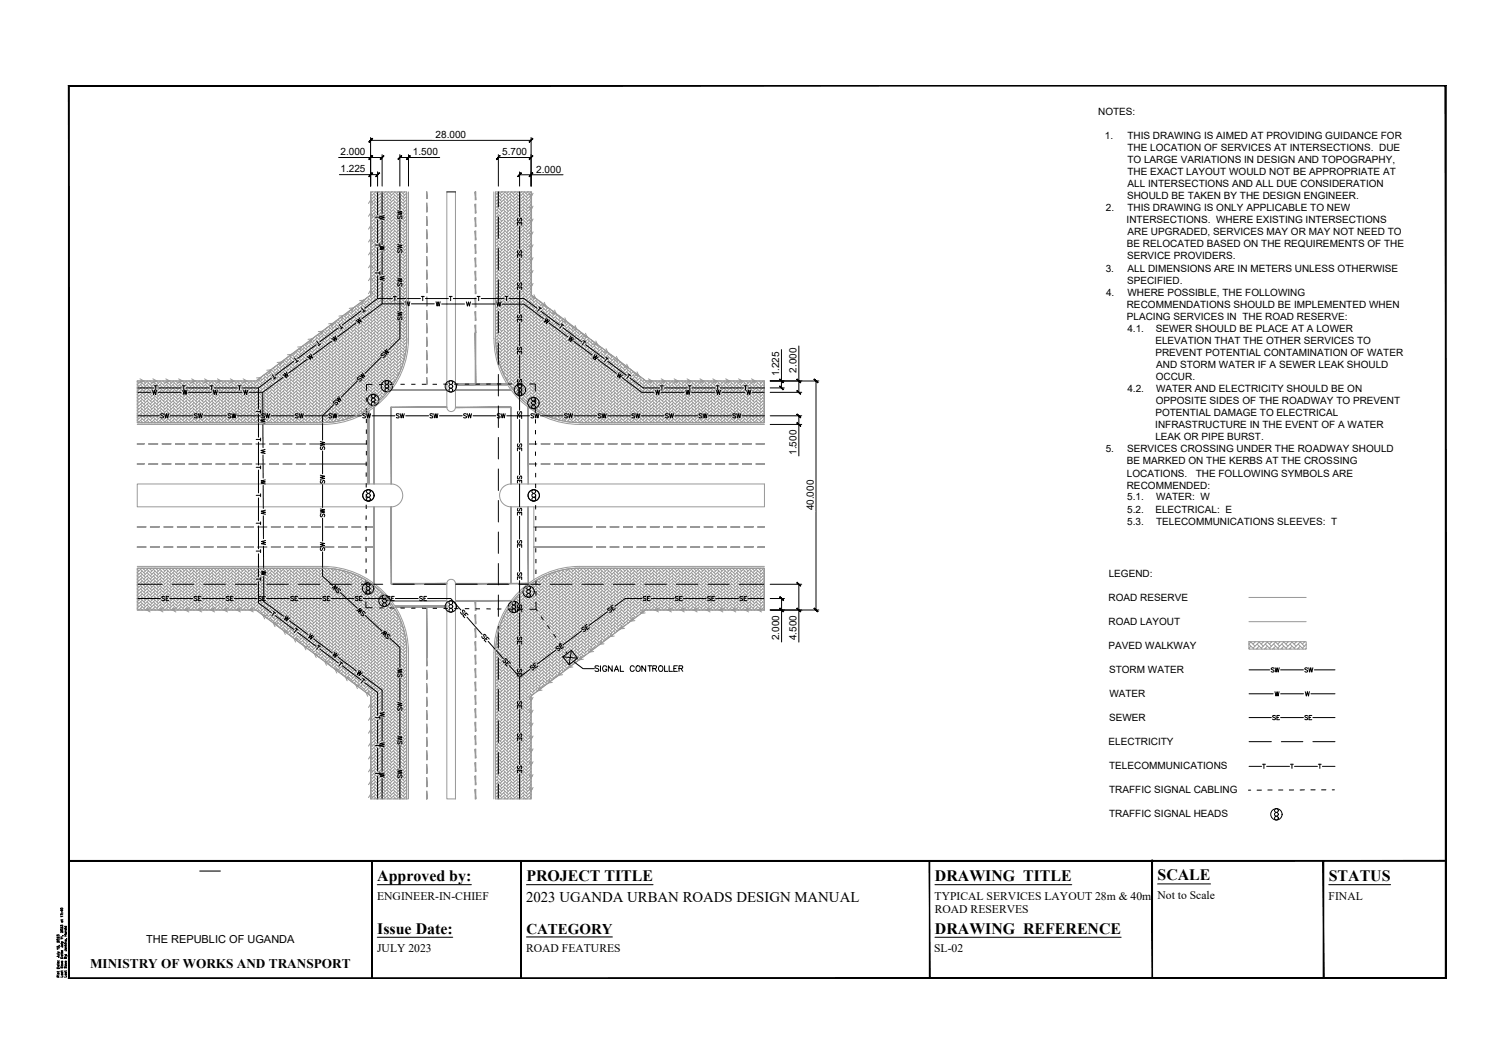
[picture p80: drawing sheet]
<svg xmlns="http://www.w3.org/2000/svg" width="420mm" height="297mm" viewBox="0 0 420 297" stroke-linecap="round" stroke-linejoin="round" font-family="sans-serif">
<defs><g id="words">
<g font-size="4.4">
<text x="105.4" y="246.2">Approved by:</text>
<text x="147.1" y="246.2">PROJECT TITLE</text>
<text x="261.2" y="246.2">DRAWING TITLE</text>
<text x="323.4" y="246">SCALE</text>
<text x="371.2" y="246.2">STATUS</text>
<text x="105.4" y="260.9">Issue Date:</text>
<text x="261.2" y="260.9">DRAWING REFERENCE</text>
</g>
<text font-size="4.2" x="147.1" y="260.9">CATEGORY</text>
<text font-size="4.1" x="147" y="252">2023 UGANDA URBAN ROADS DESIGN MANUAL</text>
<text font-size="3.7" x="25.2" y="270.5">MINISTRY OF WORKS AND TRANSPORT</text>
<g font-size="3.2">
<text x="105.4" y="251.4">ENGINEER-IN-CHIEF</text>
<text x="261.1" y="251.4">TYPICAL SERVICES LAYOUT 28m &amp; 40m</text>
<text x="323.4" y="251.3">Not to Scale</text>
<text x="371.2" y="251.4">FINAL</text>
<text x="261.1" y="255.1">ROAD RESERVES</text>
<text x="105.4" y="266.1">JULY 2023</text>
<text x="147" y="266.1">ROAD FEATURES</text>
<text x="261" y="266.1">SL-02</text>
</g>
<text font-size="3.1" x="40.8" y="263.5">THE REPUBLIC OF UGANDA</text>
<g font-size="2.8">
<text x="306.8" y="32.1">NOTES:</text>
<text x="121.7" y="38.6">28.000</text>
<text x="308.7" y="38.8">1.</text>
<text x="314.9" y="38.8">THIS DRAWING IS AIMED AT PROVIDING GUIDANCE FOR</text>
<text x="95.1" y="43.4">2.000</text>
<text x="115.3" y="43.4">1.500</text>
<text x="140.3" y="43.4">5.700</text>
<text x="314.9" y="42.2">THE LOCATION OF SERVICES AT INTERSECTIONS. DUE</text>
<text x="314.9" y="45.5">TO LARGE VARIATIONS IN DESIGN AND TOPOGRAPHY,</text>
<text x="95.1" y="48.2">1.225</text>
<text x="149.8" y="48.2">2.000</text>
<text x="314.9" y="48.9">THE EXACT LAYOUT WOULD NOT BE APPROPRIATE AT</text>
<text x="315" y="52.3">ALL INTERSECTIONS AND ALL DUE CONSIDERATION</text>
<text x="308.9" y="59">2.</text>
<text x="314.9" y="55.7">SHOULD BE TAKEN BY THE DESIGN ENGINEER.</text>
<text x="314.9" y="59">THIS DRAWING IS ONLY APPLICABLE TO NEW</text>
<text x="314.7" y="62.4">INTERSECTIONS. WHERE EXISTING INTERSECTIONS</text>
<text x="315" y="65.8">ARE UPGRADED, SERVICES MAY OR MAY NOT NEED TO</text>
<text x="314.8" y="69.2">BE RELOCATED BASED ON THE REQUIREMENTS OF THE</text>
<text x="308.9" y="75.9">3.</text>
<text x="314.9" y="72.5">SERVICE PROVIDERS.</text>
<text x="315" y="75.9">ALL DIMENSIONS ARE IN METERS UNLESS OTHERWISE</text>
<text x="309" y="82.6">4.</text>
<text x="314.9" y="79.2">SPECIFIED.</text>
<text x="314.9" y="82.6">WHERE POSSIBLE, THE FOLLOWING</text>
<text x="314.8" y="86">RECOMMENDATIONS SHOULD BE IMPLEMENTED WHEN</text>
<text x="314.8" y="89.4">PLACING SERVICES IN THE ROAD RESERVE:</text>
<text x="314.9" y="92.7">4.1.</text>
<text x="322.9" y="92.7">SEWER SHOULD BE PLACE AT A LOWER</text>
<text x="322.8" y="96.1">ELEVATION THAT THE OTHER SERVICES TO</text>
<text x="322.8" y="99.5">PREVENT POTENTIAL CONTAMINATION OF WATER</text>
<text x="217.7" y="105.2" transform="rotate(-90 217.7 105.2)">1.225</text>
<text x="222.5" y="104.1" transform="rotate(-90 222.5 104.1)">2.000</text>
<text x="322.9" y="106.2">OCCUR.</text>
<text x="323" y="102.8">AND STORM WATER IF A SEWER LEAK SHOULD</text>
<text x="314.9" y="109.6">4.2.</text>
<text x="322.9" y="112.9">OPPOSITE SIDES OF THE ROADWAY TO PREVENT</text>
<text x="322.9" y="109.6">WATER AND ELECTRICITY SHOULD BE ON</text>
<text x="322.7" y="119.7">INFRASTRUCTURE IN THE EVENT OF A WATER</text>
<text x="322.8" y="116.3">POTENTIAL DAMAGE TO ELECTRICAL</text>
<text x="322.8" y="123">LEAK OR PIPE BURST.</text>
<text x="222.5" y="127.1" transform="rotate(-90 222.5 127.1)">1.500</text>
<text x="308.9" y="126.4">5.</text>
<text x="314.8" y="129.8">BE MARKED ON THE KERBS AT THE CROSSING</text>
<text x="314.9" y="126.4">SERVICES CROSSING UNDER THE ROADWAY SHOULD</text>
<text x="314.8" y="133.2">LOCATIONS.</text>
<text x="314.8" y="136.5">RECOMMENDED:</text>
<text x="334" y="133.2">THE FOLLOWING SYMBOLS ARE</text>
<text x="227.3" y="142.6" transform="rotate(-90 227.3 142.6)">40.000</text>
<text x="314.9" y="139.9">5.1.</text>
<text x="314.9" y="143.2">5.2.</text>
<text x="322.8" y="143.2">ELECTRICAL: E</text>
<text x="322.9" y="139.9">WATER: W</text>
<text x="314.9" y="146.6">5.3.</text>
<text x="322.9" y="146.6">TELECOMMUNICATIONS SLEEVES: T</text>
<text x="309.7" y="161.3">LEGEND:</text>
<text x="309.7" y="168">ROAD RESERVE</text>
<text x="217.7" y="178.9" transform="rotate(-90 217.7 178.9)">2.000</text>
<text x="222.5" y="178.9" transform="rotate(-90 222.5 178.9)">4.500</text>
<text x="309.7" y="174.7">ROAD LAYOUT</text>
<text x="309.7" y="181.3">PAVED WALKWAY</text>
<text x="309.8" y="188">STORM WATER</text>
<text x="309.9" y="194.7">WATER</text>
<text x="309.8" y="201.4">SEWER</text>
<text x="309.7" y="208.1">ELECTRICITY</text>
<text x="309.9" y="214.8">TELECOMMUNICATIONS</text>
<text x="309.9" y="221.5">TRAFFIC SIGNAL CABLING</text>
<text x="309.9" y="228.2">TRAFFIC SIGNAL HEADS</text>
</g>
</g></defs>
<!-- layer: C-ANNO-GENERAL -->
<g fill="none" stroke="#989898" stroke-width=".28">
<path d="M103.5 59.5l.5 .5M103.5 57.7l.5 .5M103.5 55l.5 .4M104 53.6l-.5 .5 .5 .5M104.4 57.7l1.4 1.4M104.4 59.5l1.4 1.4M104.4 58.6l1.4 1.4M104.4 56.8l1.4 1.4M104.4 55.9l1.4 1.4M104.4 55l1.4 1.4M104.4 54.1l1.4 1.3M104.9 54.6l-1.4 1.3 .5 .5"/>
<path d="M104.9 55.4l-1.4 1.4 .5 .5M104.9 56.4l-1.4 1.3M104.9 57.3l-1.4 1.3 .5 .5M104.9 58.2l-1.4 1.3M104.9 59.1l-1.4 1.3 .5 .5M104.9 60l-1.4 1.3 .5 .5M105.8 53.6h.1M105.8 54.6l-.9-1-1.4 1.4M105.8 53.6l-.4 .5M106.2 59.5l1.4 1.4M106.2 58.6l1.4 1.4M106.2 57.7l1.4 1.4"/>
<path d="M106.2 56.8l1.4 1.4M106.2 55.9l1.4 1.4M106.2 55l1.4 1.4M106.2 54.1l1.4 1.3M106.7 53.6l.9 1M106.7 53.6l-1.3 1.4M106.7 54.6l-1.3 1.3M106.7 55.4l-1.3 1.4M106.7 56.4l-1.3 1.3M106.7 57.3l-1.3 1.3M106.7 58.2l-1.3 1.3M106.7 59.1l-1.3 1.3"/>
<path d="M106.7 60l-1.3 1.3M107.6 53.6h.1M107.6 53.6l-.4 .5M108.1 59.5l1.3 1.4M108.1 58.6l1.3 1.4M108.1 57.7l1.3 1.4M108.1 56.8l1.3 1.4M108.1 55.9l1.3 1.4M108.1 55l1.3 1.4M108.1 54.1l1.3 1.3M108.5 53.6l.9 1M108.5 53.6l-1.3 1.4"/>
<path d="M108.5 54.6l-1.3 1.3M108.5 55.4l-1.3 1.4M108.5 56.4l-1.3 1.3M108.5 57.3l-1.3 1.3M108.5 58.2l-1.3 1.3M108.5 59.1l-1.3 1.3M108.5 60l-1.3 1.3M109.4 53.6h.1M109.4 53.6l-.4 .5M109.9 59.5l1.3 1.4M109.9 58.6l1.3 1.4M109.9 57.7l1.3 1.4"/>
<path d="M109.9 56.8l1.3 1.4M109.9 55.9l1.3 1.4M109.9 55l1.3 1.4M109.9 54.1l1.3 1.3M110.3 54.6l-1.3 1.3M110.3 55.4l-1.3 1.4M110.3 56.4l-1.3 1.3M110.3 57.3l-1.3 1.3M110.3 58.2l-1.3 1.3M110.3 59.1l-1.3 1.3M110.3 60l-1.3 1.3M111.2 53.6l-.4 .5"/>
<path d="M111.2 54.6l-.9-1-1.3 1.4M111.7 59.5l1.4 1.4M111.7 58.6l1.4 1.4M111.7 57.7l1.4 1.4M111.7 56.8l1.4 1.4M111.7 55.9l1.4 1.4M111.7 55l1.4 1.4M111.7 54.1l1.4 1.3M112.1 54.6l-1.3 1.3M112.1 55.4l-1.3 1.4M112.1 56.4l-1.3 1.3M112.1 57.3l-1.3 1.3"/>
<path d="M112.1 58.2l-1.3 1.3M112.1 59.1l-1.3 1.3M112.1 60l-1.3 1.3M113 53.6l-.4 .5M113.1 54.6l-1-1-1.3 1.4M113.5 57.7l.1 .2M113.5 56.8l.1 .1M113.5 59.5l.1 .2M113.5 58.6l.1 .1M113.5 55.9l.1 .1M113.5 55l.1 .1M113.5 54.1l.1 .1"/>
<path d="M113.6 54l-1 1M113.6 54.8l-1 1.1M113.6 55.8l-1 1M113.6 56.7l-1 1M113.6 57.6l-1 1M113.6 58.5l-1 1M113.6 59.4l-1 1M138.8 59.5l1.4 1.4M138.8 58.6l1.4 1.4M138.8 57.7l1.4 1.4M138.8 56.8l1.4 1.4M138.8 55.9l1.4 1.4"/>
<path d="M138.8 55l1.4 1.4M138.8 54.1l1.4 1.3M139.3 53.6l.9 1M139.3 53.6l-.9 .9M139.3 54.6l-.9 .8M139.3 55.4l-.9 .9M139.3 56.4l-.9 .8M139.3 57.3l-.9 .8M139.3 58.2l-.9 .8M139.3 59.1l-.9 .8M139.3 60l-.9 .9M140.2 53.6h.1"/>
<path d="M140.2 53.6l-.5 .5M140.7 59.5l1.3 1.4M140.7 58.6l1.3 1.4M140.7 57.7l1.3 1.4M140.7 56.8l1.3 1.4M140.7 55.9l1.3 1.4M140.7 55l1.3 1.4M140.7 54.1l1.3 1.3M141.1 54.6l-1.4 1.3M141.1 55.4l-1.4 1.4M141.1 56.4l-1.4 1.3M141.1 57.3l-1.4 1.3"/>
<path d="M141.1 58.2l-1.4 1.3M141.1 59.1l-1.4 1.3M141.1 60l-1.4 1.3M142 53.6h.1M142 54.6l-.9-1-1.4 1.4M142 53.6l-.5 .5M142.4 59.5l1.4 1.4M142.4 58.6l1.4 1.4M142.4 57.7l1.4 1.4M142.4 56.8l1.4 1.4M142.4 55.9l1.4 1.4M142.4 55l1.4 1.4"/>
<path d="M142.4 54.1l1.4 1.3M142.9 54.6l-1.4 1.3M142.9 55.4l-1.4 1.4M142.9 56.4l-1.4 1.3M142.9 57.3l-1.4 1.3M142.9 58.2l-1.4 1.3M142.9 59.1l-1.4 1.3M142.9 60l-1.4 1.3M143.8 53.6h.1M143.8 54.6l-.9-1-1.4 1.4M143.8 53.6l-.4 .5M144.3 59.5l1.3 1.4"/>
<path d="M144.3 58.6l1.3 1.4M144.3 57.7l1.3 1.4M144.3 56.8l1.3 1.4M144.3 55.9l1.3 1.4M144.3 55l1.3 1.4M144.3 54.1l1.3 1.3M144.7 54.6l-1.3 1.3M144.7 55.4l-1.3 1.4M144.7 56.4l-1.3 1.3M144.7 57.3l-1.3 1.3M144.7 58.2l-1.3 1.3M144.7 59.1l-1.3 1.3"/>
<path d="M144.7 60l-1.3 1.3M145.6 53.6h.1M145.6 54.6l-.9-1-1.3 1.4M145.7 53.6l-.5 .5M146.1 59.5l1.3 1.4M146.1 58.6l1.3 1.4M146.1 57.7l1.3 1.4M146.1 56.8l1.3 1.4M146.1 55.9l1.3 1.4M146.1 55l1.3 1.4M146.1 54.1l1.3 1.3M146.5 54.6l-1.3 1.3"/>
<path d="M146.5 55.4l-1.3 1.4M146.5 56.4l-1.3 1.3M146.5 57.3l-1.3 1.3M146.5 58.2l-1.3 1.3M146.5 59.1l-1.3 1.3M146.5 60l-1.3 1.3M147.4 53.6h.1M147.4 54.6l-.9-1-1.3 1.4M147.4 53.6l-.4 .5M147.9 59.5l.6 .6M147.9 58.6l.6 .7M147.9 57.7l.6 .6"/>
<path d="M147.9 56.8l.6 .6M147.9 55.9l.6 .6M147.9 55l.6 .6M147.9 54.1l.6 .6M148.3 54.6l-1.3 1.3M148.3 55.4l-1.3 1.4M148.3 56.4l-1.3 1.3M148.3 57.3l-1.3 1.3M148.3 58.2l-1.3 1.3M148.3 59.1l-1.3 1.3M148.3 60l-1.3 1.3M148.5 53.8l-.2-.2-1.3 1.4"/>
<path d="M103.5 78.6l.5 .4M103.5 75.8l.5 .5M103.5 74l.5 .5M103.5 69.5l.5 .4M103.5 64.1l.5 .4M104.4 69.5l1.4 1.4M104.4 64l1.4 1.4M104.4 79.4l1.4 1.4M104.4 78.6l1.4 1.3M104.4 77.6l1.4 1.4M104.4 76.7l1.4 1.4M104.4 75.8l1.4 1.4"/>
<path d="M104.4 74.9l1.4 1.4M104.4 74l1.4 1.4M104.4 73.1l1.4 1.4M104.4 72.2l1.4 1.4M104.4 71.3l1.4 1.4M104.4 70.4l1.4 1.3M104.4 68.6l1.4 1.3M104.4 67.7l1.4 1.3M104.4 66.8l1.4 1.3M104.4 65.9l1.4 1.3M104.4 65l1.4 1.3M104.4 63.1l1.4 1.4"/>
<path d="M104.4 62.3l1.4 1.3M104.4 61.3l1.4 1.4M104.4 60.4l1.4 1.4M104.9 60.9l-1.4 1.3 .5 .5M104.9 61.8l-1.4 1.3 .5 .5M104.9 62.7l-1.4 1.3M104.9 63.6l-1.4 1.4 .5 .4M104.9 64.5l-1.4 1.4 .5 .4M104.9 65.4l-1.4 1.3 .5 .5M104.9 66.3l-1.4 1.4 .5 .4M104.9 67.2l-1.4 1.4 .5 .4M104.9 68.1l-1.4 1.4"/>
<path d="M104.9 69l-1.4 1.4 .5 .5M104.9 69.9l-1.4 1.4 .5 .4M104.9 70.9l-1.4 1.3 .5 .5M104.9 71.7l-1.4 1.4 .5 .5M104.9 72.7l-1.4 1.3M104.9 73.6l-1.4 1.3 .5 .5M104.9 74.5l-1.4 1.3M104.9 75.4l-1.4 1.3 .5 .5M104.9 76.3l-1.4 1.3 .5 .5M104.9 77.2l-1.4 1.3M104.9 78.1l-1.4 1.3 .5 .5M104.9 79l-1.4 1.3 .5 .5"/>
<path d="M104.9 79.9l-1.4 1.3M106.2 65.9l1.4 1.3M106.2 65l1.4 1.3M106.2 79.4l1.4 1.4M106.2 78.6l1.4 1.3M106.2 77.6l1.4 1.4M106.2 76.7l1.4 1.4M106.2 75.8l1.4 1.4M106.2 74.9l1.4 1.4M106.2 74l1.4 1.4M106.2 73.1l1.4 1.4M106.2 72.2l1.4 1.4"/>
<path d="M106.2 71.3l1.4 1.4M106.2 70.4l1.4 1.3M106.2 69.5l1.4 1.4M106.2 68.6l1.4 1.3M106.2 67.7l1.4 1.3M106.2 66.8l1.4 1.3M106.2 64l1.4 1.4M106.2 63.1l1.4 1.4M106.2 62.3l1.4 1.3M106.2 61.3l1.4 1.4M106.2 60.4l1.4 1.4M106.7 60.9l-1.3 1.4"/>
<path d="M106.7 61.8l-1.3 1.3M106.7 62.7l-1.3 1.3M106.7 63.6l-1.3 1.4M106.7 64.5l-1.3 1.4M106.7 65.4l-1.3 1.4M106.7 66.3l-1.3 1.4M106.7 67.2l-1.3 1.4M106.7 68.1l-1.3 1.4M106.7 69l-1.3 1.4M106.7 69.9l-1.3 1.4M106.7 70.9l-1.3 1.3M106.7 71.7l-1.3 1.4"/>
<path d="M106.7 72.7l-1.3 1.3M106.7 73.6l-1.3 1.3M106.7 74.5l-1.3 1.3M106.7 75.4l-1.3 1.3M106.7 76.3l-1.3 1.3M106.7 77.2l-1.3 1.4M106.7 78.1l-1.3 1.3M106.7 79l-1.3 1.3M106.7 79.9l-1.3 1.4M108.1 73.1l1.3 1.4M108.1 72.2l1.3 1.4M108.1 67.7l1.3 1.3"/>
<path d="M108.1 66.8l1.3 1.3M108.1 79.4l1.3 1.4M108.1 78.6l1.3 1.3M108.1 77.6l1.3 1.4M108.1 76.7l1.3 1.4M108.1 75.8l1.3 1.4M108.1 74.9l1.3 1.4M108.1 74l1.3 1.4M108.1 71.3l1.3 1.4M108.1 70.4l1.3 1.3M108.1 69.5l1.3 1.4M108.1 68.6l1.3 1.3"/>
<path d="M108.1 65.9l1.3 1.3M108.1 65l1.3 1.3M108.1 64l1.3 1.4M108.1 63.1l1.3 1.4M108.1 62.3l1.3 1.3M108.1 61.3l1.3 1.4M108.1 60.4l1.3 1.4M108.5 60.9l-1.3 1.4M108.5 61.8l-1.3 1.3M108.5 62.7l-1.3 1.3M108.5 63.6l-1.3 1.4M108.5 64.5l-1.3 1.4"/>
<path d="M108.5 65.4l-1.3 1.4M108.5 66.3l-1.3 1.4M108.5 67.2l-1.3 1.4M108.5 68.1l-1.3 1.4M108.5 69l-1.3 1.4M108.5 69.9l-1.3 1.4M108.5 70.9l-1.3 1.3M108.5 71.7l-1.3 1.4M108.5 72.7l-1.3 1.3M108.5 73.6l-1.3 1.3M108.5 74.5l-1.3 1.3M108.5 75.4l-1.3 1.3"/>
<path d="M108.5 76.3l-1.3 1.3M108.5 77.2l-1.3 1.4M108.5 78.1l-1.3 1.3M108.5 79l-1.3 1.3M108.5 79.9l-1.3 1.4M109.9 74.9l1.3 1.4M109.9 74l1.3 1.4M109.9 71.3l1.3 1.4M109.9 69.5l1.3 1.4M109.9 79.4l1.3 1.4M109.9 78.6l1.3 1.3M109.9 77.6l1.3 1.4"/>
<path d="M109.9 76.7l1.3 1.4M109.9 75.8l1.3 1.4M109.9 73.1l1.3 1.4M109.9 72.2l1.3 1.4M109.9 70.4l1.3 1.3M109.9 68.6l1.3 1.3M109.9 67.7l1.3 1.3M109.9 66.8l1.3 1.3M109.9 65.9l1.3 1.3M109.9 65l1.3 1.3M109.9 64l1.3 1.4M109.9 63.1l1.3 1.4"/>
<path d="M109.9 62.3l1.3 1.3M109.9 61.3l1.3 1.4M109.9 60.4l1.3 1.4M110.3 60.9l-1.3 1.4M110.3 61.8l-1.3 1.3M110.3 62.7l-1.3 1.3M110.3 63.6l-1.3 1.4M110.3 64.5l-1.3 1.4M110.3 65.4l-1.3 1.4M110.3 66.3l-1.3 1.4M110.3 67.2l-1.3 1.4M110.3 68.1l-1.3 1.4"/>
<path d="M110.3 69l-1.3 1.4M110.3 69.9l-1.3 1.4M110.3 70.9l-1.3 1.3M110.3 71.7l-1.3 1.4M110.3 72.7l-1.3 1.3M110.3 73.6l-1.3 1.3M110.3 74.5l-1.3 1.3M110.3 75.4l-1.3 1.3M110.3 76.3l-1.3 1.3M110.3 77.2l-1.3 1.4M110.3 78.1l-1.3 1.3M110.3 79l-1.3 1.3"/>
<path d="M110.3 79.9l-1.3 1.4M111.7 71.3l1.4 1.4M111.7 79.4l1.4 1.4M111.7 78.6l1.4 1.3M111.7 77.6l1.4 1.4M111.7 76.7l1.4 1.4M111.7 75.8l1.4 1.4M111.7 74.9l1.4 1.4M111.7 74l1.4 1.4M111.7 73.1l1.4 1.4M111.7 72.2l1.4 1.4M111.7 70.4l1.4 1.3"/>
<path d="M111.7 69.5l1.4 1.4M111.7 68.6l1.4 1.3M111.7 67.7l1.4 1.3M111.7 66.8l1.4 1.3M111.7 65.9l1.4 1.3M111.7 65l1.4 1.3M111.7 64l1.4 1.4M111.7 63.1l1.4 1.4M111.7 62.3l1.4 1.3M111.7 61.3l1.4 1.4M111.7 60.4l1.4 1.4M112.1 60.9l-1.3 1.4"/>
<path d="M112.1 61.8l-1.3 1.3M112.1 62.7l-1.3 1.3M112.1 63.6l-1.3 1.4M112.1 64.5l-1.3 1.4M112.1 65.4l-1.3 1.4M112.1 66.3l-1.3 1.4M112.1 67.2l-1.3 1.4M112.1 68.1l-1.3 1.4M112.1 69l-1.3 1.4M112.1 69.9l-1.3 1.4M112.1 70.9l-1.3 1.3M112.1 71.7l-1.3 1.4"/>
<path d="M112.1 72.7l-1.3 1.3M112.1 73.6l-1.3 1.3M112.1 74.5l-1.3 1.3M112.1 75.4l-1.3 1.3M112.1 76.3l-1.3 1.3M112.1 77.2l-1.3 1.4M112.1 78.1l-1.3 1.3M112.1 79l-1.3 1.3M112.1 79.9l-1.3 1.4M113.5 78.6l.1 .1M113.5 77.6l.1 .2M113.5 76.7l.1 .2"/>
<path d="M113.5 73.1l.1 .1M113.5 72.2l.1 .1M113.5 66.8l.1 .1M113.5 62.3l.1 .1M113.5 79.4l.1 .2M113.5 75.8l.1 .1M113.5 74.9l.1 .1M113.5 74l.1 .2M113.5 71.3l.1 .1M113.5 70.4l.1 .1M113.5 69.5l.1 .1M113.5 68.6l.1 .1"/>
<path d="M113.5 67.7l.1 .1M113.5 65.9l.1 .1M113.5 65l.1 .1M113.5 64l.1 .2M113.5 63.1l.1 .2M113.5 61.3l.1 .2M113.5 60.4l.1 .2M113.6 79.3l-1 1M113.6 60.3l-1 1M113.6 61.2l-1 1.1M113.6 62.1l-1 1M113.6 63l-1 1"/>
<path d="M113.6 63.9l-1 1.1M113.6 64.8l-1 1.1M113.6 65.7l-1 1.1M113.6 66.6l-1 1.1M113.6 67.5l-1 1.1M113.6 68.4l-1 1.1M113.6 69.4l-1 1M113.6 70.3l-1 1M113.6 71.1l-1 1.1M113.6 72.1l-1 1M113.6 73l-1 1M113.6 73.9l-1 1"/>
<path d="M113.6 74.8l-1 1M113.6 75.7l-1 1M113.6 76.6l-1 1M113.6 77.5l-1 1.1M113.6 78.4l-1 1M138.8 79.4l1.4 1.4M138.8 78.6l1.4 1.3M138.8 77.6l1.4 1.4M138.8 76.7l1.4 1.4M138.8 75.8l1.4 1.4M138.8 74.9l1.4 1.4M138.8 74l1.4 1.4"/>
<path d="M138.8 73.1l1.4 1.4M138.8 72.2l1.4 1.4M138.8 71.3l1.4 1.4M138.8 70.4l1.4 1.3M138.8 69.5l1.4 1.4M138.8 68.6l1.4 1.3M138.8 67.7l1.4 1.3M138.8 66.8l1.4 1.3M138.8 65.9l1.4 1.3M138.8 65l1.4 1.3M138.8 64l1.4 1.4M138.8 63.1l1.4 1.4"/>
<path d="M138.8 62.3l1.4 1.3M138.8 61.3l1.4 1.4M138.8 60.4l1.4 1.4M139.3 60.9l-.9 .9M139.3 61.8l-.9 .8M139.3 62.7l-.9 .9M139.3 63.6l-.9 .9M139.3 64.5l-.9 .8M139.3 65.4l-.9 .9M139.3 66.3l-.9 .9M139.3 67.2l-.9 .9M139.3 68.1l-.9 .9"/>
<path d="M139.3 69l-.9 .9M139.3 69.9l-.9 .9M139.3 70.9l-.9 .8M139.3 71.7l-.9 .9M139.3 72.7l-.9 .8M139.3 73.6l-.9 .8M139.3 74.5l-.9 .8M139.3 75.4l-.9 .8M139.3 76.3l-.9 .8M139.3 77.2l-.9 .8M139.3 78.1l-.9 .8M139.3 79l-.9 .9"/>
<path d="M139.3 79.9l-.9 .9M140.7 79.4l1.3 1.4M140.7 78.6l1.3 1.3M140.7 77.6l1.3 1.4M140.7 76.7l1.3 1.4M140.7 75.8l1.3 1.4M140.7 74.9l1.3 1.4M140.7 74l1.3 1.4M140.7 73.1l1.3 1.4M140.7 72.2l1.3 1.4M140.7 71.3l1.3 1.4M140.7 70.4l1.3 1.3"/>
<path d="M140.7 69.5l1.3 1.4M140.7 68.6l1.3 1.3M140.7 67.7l1.3 1.3M140.7 66.8l1.3 1.3M140.7 65.9l1.3 1.3M140.7 65l1.3 1.3M140.7 64l1.3 1.4M140.7 63.1l1.3 1.4M140.7 62.3l1.3 1.3M140.7 61.3l1.3 1.4M140.7 60.4l1.3 1.4M141.1 60.9l-1.4 1.4"/>
<path d="M141.1 61.8l-1.4 1.3M141.1 62.7l-1.4 1.3M141.1 63.6l-1.4 1.4M141.1 64.5l-1.4 1.4M141.1 65.4l-1.4 1.4M141.1 66.3l-1.4 1.4M141.1 67.2l-1.4 1.4M141.1 68.1l-1.4 1.4M141.1 69l-1.4 1.4M141.1 69.9l-1.4 1.4M141.1 70.9l-1.4 1.3M141.1 71.7l-1.4 1.4"/>
<path d="M141.1 72.7l-1.4 1.3M141.1 73.6l-1.4 1.3M141.1 74.5l-1.4 1.3M141.1 75.4l-1.4 1.3M141.1 76.3l-1.4 1.3M141.1 77.2l-1.4 1.4M141.1 78.1l-1.4 1.3M141.1 79l-1.4 1.3M141.1 79.9l-1.4 1.4M142.4 79.4l1.4 1.4M142.4 78.6l1.4 1.3M142.4 77.6l1.4 1.4"/>
<path d="M142.4 76.7l1.4 1.4M142.4 75.8l1.4 1.4M142.4 74.9l1.4 1.4M142.4 74l1.4 1.4M142.4 73.1l1.4 1.4M142.4 72.2l1.4 1.4M142.4 71.3l1.4 1.4M142.4 70.4l1.4 1.3M142.4 69.5l1.4 1.4M142.4 68.6l1.4 1.3M142.4 67.7l1.4 1.3M142.4 66.8l1.4 1.3"/>
<path d="M142.4 65.9l1.4 1.3M142.4 65l1.4 1.3M142.4 64l1.4 1.4M142.4 63.1l1.4 1.4M142.4 62.3l1.4 1.3M142.4 61.3l1.4 1.4M142.4 60.4l1.4 1.4M142.9 60.9l-1.4 1.4M142.9 61.8l-1.4 1.3M142.9 62.7l-1.4 1.3M142.9 63.6l-1.4 1.4M142.9 64.5l-1.4 1.4"/>
<path d="M142.9 65.4l-1.4 1.4M142.9 66.3l-1.4 1.4M142.9 67.2l-1.4 1.4M142.9 68.1l-1.4 1.4M142.9 69l-1.4 1.4M142.9 69.9l-1.4 1.4M142.9 70.9l-1.4 1.3M142.9 71.7l-1.4 1.4M142.9 72.7l-1.4 1.3M142.9 73.6l-1.4 1.3M142.9 74.5l-1.4 1.3M142.9 75.4l-1.4 1.3"/>
<path d="M142.9 76.3l-1.4 1.3M142.9 77.2l-1.4 1.4M142.9 78.1l-1.4 1.3M142.9 79l-1.4 1.3M142.9 79.9l-1.4 1.4M144.3 79.4l1.3 1.4M144.3 78.6l1.3 1.3M144.3 77.6l1.3 1.4M144.3 76.7l1.3 1.4M144.3 75.8l1.3 1.4M144.3 74.9l1.3 1.4M144.3 74l1.3 1.4"/>
<path d="M144.3 73.1l1.3 1.4M144.3 72.2l1.3 1.4M144.3 71.3l1.3 1.4M144.3 70.4l1.3 1.3M144.3 69.5l1.3 1.4M144.3 68.6l1.3 1.3M144.3 67.7l1.3 1.3M144.3 66.8l1.3 1.3M144.3 65.9l1.3 1.3M144.3 65l1.3 1.3M144.3 64l1.3 1.4M144.3 63.1l1.3 1.4"/>
<path d="M144.3 62.3l1.3 1.3M144.3 61.3l1.3 1.4M144.3 60.4l1.3 1.4M144.7 60.9l-1.3 1.4M144.7 61.8l-1.3 1.3M144.7 62.7l-1.3 1.3M144.7 63.6l-1.3 1.4M144.7 64.5l-1.3 1.4M144.7 65.4l-1.3 1.4M144.7 66.3l-1.3 1.4M144.7 67.2l-1.3 1.4M144.7 68.1l-1.3 1.4"/>
<path d="M144.7 69l-1.3 1.4M144.7 69.9l-1.3 1.4M144.7 70.9l-1.3 1.3M144.7 71.7l-1.3 1.4M144.7 72.7l-1.3 1.3M144.7 73.6l-1.3 1.3M144.7 74.5l-1.3 1.3M144.7 75.4l-1.3 1.3M144.7 76.3l-1.3 1.3M144.7 77.2l-1.3 1.4M144.7 78.1l-1.3 1.3M144.7 79l-1.3 1.3"/>
<path d="M144.7 79.9l-1.3 1.4M146.1 79.4l1.3 1.4M146.1 78.6l1.3 1.3M146.1 77.6l1.3 1.4M146.1 76.7l1.3 1.4M146.1 75.8l1.3 1.4M146.1 74.9l1.3 1.4M146.1 74l1.3 1.4M146.1 73.1l1.3 1.4M146.1 72.2l1.3 1.4M146.1 71.3l1.3 1.4M146.1 70.4l1.3 1.3"/>
<path d="M146.1 69.5l1.3 1.4M146.1 68.6l1.3 1.3M146.1 67.7l1.3 1.3M146.1 66.8l1.3 1.3M146.1 65.9l1.3 1.3M146.1 65l1.3 1.3M146.1 64l1.3 1.4M146.1 63.1l1.3 1.4M146.1 62.3l1.3 1.3M146.1 61.3l1.3 1.4M146.1 60.4l1.3 1.4M146.5 60.9l-1.3 1.4"/>
<path d="M146.5 61.8l-1.3 1.3M146.5 62.7l-1.3 1.3M146.5 63.6l-1.3 1.4M146.5 64.5l-1.3 1.4M146.5 65.4l-1.3 1.4M146.5 66.3l-1.3 1.4M146.5 67.2l-1.3 1.4M146.5 68.1l-1.3 1.4M146.5 69l-1.3 1.4M146.5 69.9l-1.3 1.4M146.5 70.9l-1.3 1.3M146.5 71.7l-1.3 1.4"/>
<path d="M146.5 72.7l-1.3 1.3M146.5 73.6l-1.3 1.3M146.5 74.5l-1.3 1.3M146.5 75.4l-1.3 1.3M146.5 76.3l-1.3 1.3M146.5 77.2l-1.3 1.4M146.5 78.1l-1.3 1.3M146.5 79l-1.3 1.3M146.5 79.9l-1.3 1.4M147.9 79.4l.6 .7M147.9 78.6l.6 .5M147.9 77.6l.6 .7"/>
<path d="M147.9 76.7l.6 .6M147.9 75.8l.6 .6M147.9 74.9l.6 .7M147.9 74l.6 .6M147.9 73.1l.6 .6M147.9 72.2l.6 .6M147.9 71.3l.6 .6M147.9 70.4l.6 .6M147.9 69.5l.6 .6M147.9 68.6l.6 .6M147.9 67.7l.6 .6M147.9 66.8l.6 .6"/>
<path d="M147.9 65.9l.6 .6M147.9 65l.6 .6M147.9 64l.6 .7M147.9 63.1l.6 .7M147.9 62.3l.6 .6M147.9 61.3l.6 .7M147.9 60.4l.6 .6M148.3 60.9l-1.3 1.4M148.3 61.8l-1.3 1.3M148.3 62.7l-1.3 1.3M148.3 63.6l-1.3 1.4M148.3 64.5l-1.3 1.4"/>
<path d="M148.3 65.4l-1.3 1.4M148.3 66.3l-1.3 1.4M148.3 67.2l-1.3 1.4M148.3 68.1l-1.3 1.4M148.3 69l-1.3 1.4M148.3 69.9l-1.3 1.4M148.3 70.9l-1.3 1.3M148.3 71.7l-1.3 1.4M148.3 72.7l-1.3 1.3M148.3 73.6l-1.3 1.3M148.3 74.5l-1.3 1.3M148.3 75.4l-1.3 1.3"/>
<path d="M148.3 76.3l-1.3 1.3M148.3 77.2l-1.3 1.4M148.3 78.1l-1.3 1.3M148.3 79l-1.3 1.3M148.3 79.9l-1.3 1.4M80.4 99.8h.1M80.7 99.6l-.7 .7M80.9 99.4l1.4 1.3M81.4 99.8l-1.4 1.4M81.4 99l.9 .8M82 98.6l.3 .3M82.7 99.3l1.4 1.4"/>
<path d="M82.7 98.5l1.4 1.3M83 97.8l1.1 1.1M83.2 98l-1.4 1.3M83.2 98.9l-1.4 1.4M83.2 99.8l-1.4 1.4M83.5 97.4l.6 .6M84 97.1h.1M84.3 96.8l-.7 .8M84.5 99.3l1.4 1.4M84.5 98.5l1.4 1.3M84.5 97.6l1.4 1.3M84.6 96.7l1.3 1.3"/>
<path d="M85 97.1l-1.4 1.4M85 98l-1.4 1.3M85 98.9l-1.4 1.4M85 99.8l-1.4 1.4M85.1 96.3l.8 .8M85.6 95.9l.3 .3M86.3 99.3l1.4 1.4M86.3 98.5l1.4 1.3M86.3 97.6l1.4 1.3M86.3 96.6l1.4 1.4M86.3 95.7l1.4 1.4M86.6 95.1l1.1 1.1"/>
<path d="M86.8 95.3l-1.4 1.3M86.8 96.2l-1.4 1.4M86.8 97.1l-1.4 1.4M86.8 98l-1.4 1.3M86.8 98.9l-1.4 1.4M86.8 99.8l-1.4 1.4M87.2 94.7l.5 .6M87.7 94.3v.1M87.9 94.1l-.7 .7M88.1 99.3l1.4 1.4M88.1 98.5l1.4 1.3M88.1 97.6l1.4 1.3"/>
<path d="M88.1 96.6l1.4 1.4M88.1 95.7l1.4 1.4M88.1 94.8l1.4 1.4M88.2 94l1.3 1.3M88.6 94.4l-1.4 1.3M88.6 95.3l-1.4 1.3M88.6 96.2l-1.4 1.4M88.6 97.1l-1.4 1.4M88.6 98l-1.4 1.3M88.6 98.9l-1.4 1.4M88.6 99.8l-1.4 1.4M88.7 93.6l.8 .8"/>
<path d="M89.2 93.2l.3 .3M89.9 99.3l1.4 1.4M89.9 98.5l1.4 1.3M89.9 97.6l1.4 1.3M89.9 96.6l1.4 1.4M89.9 95.7l1.4 1.4M89.9 94.8l1.4 1.4M89.9 93.9l1.4 1.4M89.9 93l1.4 1.4M90.2 92.4l1.1 1.1M90.4 92.6l-1.3 1.3M90.4 93.5l-1.3 1.3"/>
<path d="M90.4 94.4l-1.3 1.3M90.4 95.3l-1.3 1.3M90.4 96.2l-1.3 1.4M90.4 97.1l-1.3 1.4M90.4 98l-1.3 1.3M90.4 98.9l-1.3 1.4M90.4 99.8l-1.3 1.4M90.7 92l.6 .6M91.3 91.6v.1M91.6 91.4l-.7 .7M91.8 99.3l1.3 1.4M91.8 98.5l1.3 1.3"/>
<path d="M91.8 97.6l1.3 1.3M91.8 96.6l1.3 1.4M91.8 95.7l1.3 1.4M91.8 94.8l1.3 1.4M91.8 93.9l1.3 1.4M91.8 93l1.3 1.4M91.8 92.1l1.3 1.4M91.8 91.3l1.3 1.3M92.2 91.7l-1.3 1.3M92.2 92.6l-1.3 1.3M92.2 93.5l-1.3 1.3M92.2 94.4l-1.3 1.3"/>
<path d="M92.2 95.3l-1.3 1.3M92.2 96.2l-1.3 1.4M92.2 97.1l-1.3 1.4M92.2 98l-1.3 1.3M92.2 98.9l-1.3 1.4M92.2 99.8l-1.3 1.4M92.3 90.8l.8 .9M92.8 90.5l.3 .2M93.6 99.3l1.3 1.4M93.6 98.5l1.3 1.3M93.6 97.6l1.3 1.3M93.6 96.6l1.3 1.4"/>
<path d="M93.6 95.7l1.3 1.4M93.6 94.8l1.3 1.4M93.6 93.9l1.3 1.4M93.6 93l1.3 1.4M93.6 92.1l1.3 1.4M93.6 91.2l1.3 1.4M93.6 90.3l1.3 1.4M93.9 89.7l1 1M94 98.9l-1.3 1.4M94 99.8l-1.3 1.4M94 89.9l-1.3 1.3M94 90.7l-1.3 1.4"/>
<path d="M94 91.7l-1.3 1.3M94 92.6l-1.3 1.3M94 93.5l-1.3 1.3M94 94.4l-1.3 1.3M94 95.3l-1.3 1.3M94 96.2l-1.3 1.4M94 97.1l-1.3 1.4M94 98l-1.3 1.3M94.4 89.3l.5 .6M94.9 88.9h.1M95.2 88.7l-.7 .7M95.4 99.3l1.4 1.4"/>
<path d="M95.4 98.5l1.4 1.3M95.4 97.6l1.4 1.3M95.4 96.6l1.4 1.4M95.4 95.7l1.4 1.4M95.4 94.8l1.4 1.4M95.4 93.9l1.4 1.4M95.4 93l1.4 1.4M95.4 92.1l1.4 1.4M95.4 91.2l1.4 1.4M95.4 90.3l1.4 1.4M95.4 89.4l1.4 1.3M95.4 88.5l1.4 1.4"/>
<path d="M95.8 97.1l-1.3 1.4M95.8 98l-1.3 1.3M95.8 98.9l-1.3 1.4M95.8 99.8l-1.3 1.4M95.8 88.9l-1.3 1.4M95.8 89.9l-1.3 1.3M95.8 90.7l-1.3 1.4M95.8 91.7l-1.3 1.3M95.8 92.6l-1.3 1.3M95.8 93.5l-1.3 1.3M95.8 94.4l-1.3 1.3M95.8 95.3l-1.3 1.3"/>
<path d="M95.8 96.2l-1.3 1.4M96 88.1l.8 .8M96.5 87.7l.3 .3M97.2 99.3l1.3 1.4M97.2 98.5l1.3 1.3M97.2 97.6l1.3 1.3M97.2 96.6l1.3 1.4M97.2 95.7l1.3 1.4M97.2 94.8l1.3 1.4M97.2 93.9l1.3 1.4M97.2 93l1.3 1.4M97.2 92.1l1.3 1.4"/>
<path d="M97.2 91.2l1.3 1.4M97.2 90.3l1.3 1.4M97.2 89.4l1.3 1.3M97.2 88.5l1.3 1.4M97.2 87.6l1.3 1.3M97.5 87l1 1M97.6 95.3l-1.3 1.3M97.6 97.1l-1.3 1.4M97.6 98l-1.3 1.3M97.6 98.9l-1.3 1.4M97.6 99.8l-1.3 1.4M97.6 87.2l-1.3 1.3"/>
<path d="M97.6 88l-1.3 1.4M97.6 88.9l-1.3 1.4M97.6 89.9l-1.3 1.3M97.6 90.7l-1.3 1.4M97.6 91.7l-1.3 1.3M97.6 92.6l-1.3 1.3M97.6 93.5l-1.3 1.3M97.6 94.4l-1.3 1.3M97.6 96.2l-1.3 1.4M98 86.6l.5 .6M98.5 86.2h.1M98.8 86l-.7 .7"/>
<path d="M99 99.3l1.4 1.4M99 98.5l1.4 1.3M99 97.6l1.4 1.3M99 96.6l1.4 1.4M99 95.7l1.4 1.4M99 94.8l1.4 1.4M99 93.9l1.4 1.4M99 93l1.4 1.4M99 92.1l1.4 1.4M99 91.2l1.4 1.4M99 90.3l1.4 1.4M99 89.4l1.4 1.3"/>
<path d="M99 88.5l1.4 1.4M99 87.6l1.4 1.3M99 86.7l1.4 1.3M99 85.8l1.4 1.4M99.5 93.5l-1.4 1.3M99.5 95.3l-1.4 1.3M99.5 96.2l-1.4 1.4M99.5 97.1l-1.4 1.4M99.5 98l-1.4 1.3M99.5 99.8l-1.4 1.4M99.5 86.2l-1.4 1.4M99.5 87.2l-1.4 1.3"/>
<path d="M99.5 88l-1.4 1.4M99.5 88.9l-1.4 1.4M99.5 89.9l-1.4 1.3M99.5 90.7l-1.4 1.4M99.5 91.7l-1.4 1.3M99.5 92.6l-1.4 1.3M99.5 94.4l-1.4 1.3M99.5 98.9l-1.4 1.4M99.6 85.4l.8 .8M100.1 85l.3 .3M100.8 99.3l1.4 1.4M100.8 98.5l1.4 1.3"/>
<path d="M100.8 97.6l1.4 1.3M100.8 96.6l1.4 1.4M100.8 95.7l1.4 1.4M100.8 94.8l1.4 1.4M100.8 93.9l1.4 1.4M100.8 93l1.4 1.4M100.8 92.1l1.4 1.4M100.8 91.2l1.4 1.4M100.8 90.3l1.4 1.4M100.8 89.4l1.4 1.3M100.8 88.5l1.4 1.4M100.8 87.6l1.4 1.3"/>
<path d="M100.8 86.7l1.4 1.3M100.8 85.8l1.4 1.4M100.8 84.9l1.4 1.3M101.1 84.3l1.1 1M101.3 84.4l-1.4 1.4M101.3 85.3l-1.4 1.4M101.3 86.2l-1.4 1.4M101.3 87.2l-1.4 1.3M101.3 88l-1.4 1.4M101.3 88.9l-1.4 1.4M101.3 89.9l-1.4 1.3M101.3 90.7l-1.4 1.4"/>
<path d="M101.3 91.7l-1.4 1.3M101.3 92.6l-1.4 1.3M101.3 93.5l-1.4 1.3M101.3 94.4l-1.4 1.3M101.3 95.3l-1.4 1.3M101.3 96.2l-1.4 1.4M101.3 97.1l-1.4 1.4M101.3 98l-1.4 1.3M101.3 98.9l-1.4 1.4M101.3 99.8l-1.4 1.4M101.6 83.8l.6 .6M102.1 83.5h.1"/>
<path d="M102.4 83.3l-.7 .7M102.6 99.3l1.4 1.4M102.6 98.5l1.4 1.3M102.6 97.6l1.4 1.3M102.6 96.6l1.4 1.4M102.6 95.7l1.4 1.4M102.6 94.8l1.4 1.4M102.6 93.9l1.4 1.4M102.6 93l1.4 1.4M102.6 92.1l1.4 1.4M102.6 91.2l1.4 1.4M102.6 90.3l1.4 1.4"/>
<path d="M102.6 89.4l1.4 1.3M102.6 88.5l1.4 1.4M102.6 87.6l1.4 1.3M102.6 86.7l1.4 1.3M102.6 85.8l1.4 1.4M102.6 84.9l1.4 1.3M102.6 84l1.4 1.3M102.6 83.1l1.4 1.3M103.1 89.9l-1.4 1.3M103.1 90.7l-1.4 1.4M103.1 91.7l-1.4 1.3M103.1 92.6l-1.4 1.3"/>
<path d="M103.1 93.5l-1.4 1.3M103.1 94.4l-1.4 1.3M103.1 95.3l-1.4 1.3M103.1 96.2l-1.4 1.4M103.1 97.1l-1.4 1.4M103.1 98l-1.4 1.3M103.1 98.9l-1.4 1.4M103.1 99.8l-1.4 1.4M103.1 83.5l-1.4 1.4M103.1 84.4l-1.4 1.4M103.1 85.3l-1.4 1.4M103.1 86.2l-1.4 1.4"/>
<path d="M103.1 87.2l-1.4 1.3M103.1 88l-1.4 1.4M103.1 88.9l-1.4 1.4M103.2 82.7l.8 .8M103.5 81.3l.5 .4M104.4 99.3l1.4 1.4M104.4 98.5l1.4 1.3M104.4 97.6l1.4 1.3M104.4 96.6l1.4 1.4M104.4 95.7l1.4 1.4M104.4 94.8l1.4 1.4M104.4 93.9l1.4 1.4"/>
<path d="M104.4 93l1.4 1.4M104.4 92.1l1.4 1.4M104.4 91.2l1.4 1.4M104.4 90.3l1.4 1.4M104.4 89.4l1.4 1.3M104.4 88.5l1.4 1.4M104.4 87.6l1.4 1.3M104.4 86.7l1.4 1.3M104.4 85.8l1.4 1.4M104.4 84.9l1.4 1.3M104.4 84l1.4 1.3M104.4 83l1.4 1.4"/>
<path d="M104.4 82.2l1.4 1.3M104.4 81.3l1.4 1.3M104.4 80.3l1.4 1.4M104.9 88l-1.4 1.4M104.9 89.9l-1.4 1.3M104.9 90.7l-1.4 1.4M104.9 91.7l-1.4 1.3M104.9 92.6l-1.4 1.3M104.9 93.5l-1.4 1.3M104.9 94.4l-1.4 1.3M104.9 95.3l-1.4 1.3M104.9 96.2l-1.4 1.4"/>
<path d="M104.9 97.1l-1.4 1.4M104.9 98l-1.4 1.3M104.9 98.9l-1.4 1.4M104.9 80.8l-1.4 1.4 .5 .4M104.9 81.7l-1.4 1.3M104.9 82.6l-1.4 1.4M104.9 83.5l-1.4 1.4M104.9 84.4l-1.4 1.4M104.9 85.3l-1.4 1.4M104.9 86.2l-1.4 1.4M104.9 87.2l-1.4 1.3M104.9 88.9l-1.4 1.4"/>
<path d="M104.9 99.8l-1.4 1.4M106.2 99.3l1.4 1.4M106.2 98.5l1.4 1.3M106.2 97.6l1.4 1.3M106.2 96.6l1.4 1.4M106.2 95.7l1.4 1.4M106.2 94.8l1.4 1.4M106.2 93.9l1.4 1.4M106.2 93l1.4 1.4M106.2 92.1l1.4 1.4M106.2 91.2l1.4 1.4M106.2 90.3l1.4 1.4"/>
<path d="M106.2 89.4l1.4 1.3M106.2 88.5l1.4 1.4M106.2 87.6l1.4 1.3M106.2 86.7l1.4 1.3M106.2 85.8l1.4 1.4M106.2 84.9l1.4 1.3M106.2 84l1.4 1.3M106.2 83l1.4 1.4M106.2 82.2l1.4 1.3M106.2 81.3l1.4 1.3M106.2 80.3l1.4 1.4M106.7 86.2l-1.3 1.4"/>
<path d="M106.7 88l-1.3 1.4M106.7 89.9l-1.3 1.3M106.7 90.7l-1.3 1.4M106.7 92.6l-1.3 1.3M106.7 93.5l-1.3 1.3M106.7 94.4l-1.3 1.3M106.7 95.3l-1.3 1.3M106.7 96.2l-1.3 1.4M106.7 97.1l-1.3 1.4M106.7 98.9l-1.3 1.4M106.7 99.8l-1.3 1.4M106.7 80.8l-1.3 1.4"/>
<path d="M106.7 81.7l-1.3 1.3M106.7 82.6l-1.3 1.4M106.7 83.5l-1.3 1.4M106.7 84.4l-1.3 1.4M106.7 85.3l-1.3 1.4M106.7 87.2l-1.3 1.3M106.7 88.9l-1.3 1.4M106.7 91.7l-1.3 1.3M106.7 98l-1.3 1.3M108.1 99.3l1.3 1.4M108.1 98.5l1.3 1.3M108.1 97.6l1.3 1.3"/>
<path d="M108.1 96.6l1.3 1.4M108.1 95.7l1.3 1.4M108.1 94.8l1.3 1.4M108.1 93.9l1.3 1.4M108.1 93l1.3 1.4M108.1 92.1l1.3 1.4M108.1 91.2l1.3 1.4M108.1 90.3l1.3 1.4M108.1 89.4l1.3 1.3M108.1 88.5l1.3 1.4M108.1 87.6l1.3 1.3M108.1 86.7l1.3 1.3"/>
<path d="M108.1 85.8l1.3 1.4M108.1 84.9l1.3 1.3M108.1 84l1.3 1.3M108.1 83l1.3 1.4M108.1 82.2l1.3 1.3M108.1 81.3l1.3 1.3M108.1 80.3l1.3 1.4M108.5 86.2l-1.3 1.4M108.5 87.2l-1.3 1.3M108.5 88l-1.3 1.4M108.5 90.7l-1.3 1.4M108.5 91.7l-1.3 1.3"/>
<path d="M108.5 92.6l-1.3 1.3M108.5 93.5l-1.3 1.3M108.5 94.4l-1.3 1.3M108.5 95.3l-1.3 1.3M108.5 96.2l-1.3 1.4M108.5 97.1l-1.3 1.4M108.5 98l-1.3 1.3M108.5 98.9l-1.3 1.4M108.5 99.8l-1.3 1.4M108.5 80.8l-1.3 1.4M108.5 81.7l-1.3 1.3M108.5 82.6l-1.3 1.4"/>
<path d="M108.5 83.5l-1.3 1.4M108.5 84.4l-1.3 1.4M108.5 85.3l-1.3 1.4M108.5 88.9l-1.3 1.4M108.5 89.9l-1.3 1.3M109.9 99.3l1.3 1.4M109.9 98.5l1.3 1.3M109.9 97.6l1.3 1.3M109.9 96.6l1.3 1.4M109.9 95.7l1.3 1.4M109.9 94.8l1.3 1.4M109.9 93.9l1.3 1.4"/>
<path d="M109.9 93l1.3 1.4M109.9 92.1l1.3 1.4M109.9 91.2l1.3 1.4M109.9 90.3l1.3 1.4M109.9 89.4l1.3 1.3M109.9 88.5l1.3 1.4M109.9 87.6l1.3 1.3M109.9 86.7l1.3 1.3M109.9 85.8l1.3 1.4M109.9 84.9l1.3 1.3M109.9 84l1.3 1.3M109.9 83l1.3 1.4"/>
<path d="M109.9 82.2l1.3 1.3M109.9 81.3l1.3 1.3M109.9 80.3l1.3 1.4M110.3 82.6l-1.3 1.4M110.3 83.5l-1.3 1.4M110.3 84.4l-1.3 1.4M110.3 85.3l-1.3 1.4M110.3 86.2l-1.3 1.4M110.3 87.2l-1.3 1.3M110.3 88l-1.3 1.4M110.3 89.9l-1.3 1.3M110.3 90.7l-1.3 1.4"/>
<path d="M110.3 91.7l-1.3 1.3M110.3 92.6l-1.3 1.3M110.3 93.5l-1.3 1.3M110.3 94.4l-1.3 1.3M110.3 95.3l-1.3 1.3M110.3 96.2l-1.3 1.4M110.3 97.1l-1.3 1.4M110.3 98l-1.3 1.3M110.3 98.9l-1.3 1.4M110.3 99.8l-1.3 1.4M110.3 80.8l-1.3 1.4M110.3 81.7l-1.3 1.3"/>
<path d="M110.3 88.9l-1.3 1.4M111.7 98.5l1.3 1.3-.4 .5M111.7 99.3l1.1 1.2M111.7 97.6l1.4 1.3M111.7 96.6l1.4 1.4M111.7 95.7l1.4 1.4M111.7 94.8l1.4 1.4M111.7 93.9l1.4 1.4M111.7 93l1.4 1.4M111.7 92.1l1.4 1.4M111.7 91.2l1.4 1.4M111.7 90.3l1.4 1.4"/>
<path d="M111.7 89.4l1.4 1.3M111.7 88.5l1.4 1.4M111.7 87.6l1.4 1.3M111.7 86.7l1.4 1.3M111.7 85.8l1.4 1.4M111.7 84.9l1.4 1.3M111.7 84l1.4 1.3M111.7 83l1.4 1.4M111.7 82.2l1.4 1.3M111.7 81.3l1.4 1.3M111.7 80.3l1.4 1.4M112.1 80.8l-1.3 1.4"/>
<path d="M112.1 81.7l-1.3 1.3M112.1 82.6l-1.3 1.4M112.1 83.5l-1.3 1.4M112.1 84.4l-1.3 1.4M112.1 85.3l-1.3 1.4M112.1 86.2l-1.3 1.4M112.1 87.2l-1.3 1.3M112.1 88l-1.3 1.4M112.1 89.9l-1.3 1.3M112.1 90.7l-1.3 1.4M112.1 91.7l-1.3 1.3M112.1 92.6l-1.3 1.3"/>
<path d="M112.1 93.5l-1.3 1.3M112.1 94.4l-1.3 1.3M112.1 95.3l-1.3 1.3M112.1 96.2l-1.3 1.4M112.1 97.1l-1.3 1.4M112.1 98l-1.3 1.3M112.1 98.9l-1.3 1.4M112.1 99.8l-1.3 1.4M112.1 88.9l-1.3 1.4M113.3 98.7l-.7 .6M113.4 97.6l-.8 .9M113.5 96.6v.1"/>
<path d="M113.5 95.7l.1 .1M113.5 94.8l.1 .1M113.5 93.9l.1 .2M113.5 93l.1 .2M113.5 92.1l.1 .1M113.5 91.2l.1 .1M113.5 90.3l.1 .2M113.5 89.4l.1 .1M113.5 88.5l.1 .1M113.5 87.6l.1 .1M113.5 86.7l.1 .1M113.5 85.8l.1 .1"/>
<path d="M113.5 84.9l.1 .1M113.5 84l.1 .1M113.5 83l.1 .2M113.5 82.2l.1 .1M113.5 81.3l.1 .1M113.5 80.3l.1 .2M113.5 96.6l-.9 1M113.6 94.6v-41h-10.1v28.9l-32 24h-33.2v11.6h51.8M113.6 81.1l-1 1.1M113.6 82l-1 1M113.6 83.8l-1 1.1M113.6 86.6l-1 1"/>
<path d="M113.6 88.4l-1 1M113.6 91.1l-1 1M113.6 92.9l-1 1M113.6 93.8l-1 1M113.6 95.6l-1 1M113.6 80.2l-1 1.1M113.6 82.9l-1 1.1M113.6 84.7l-1 1.1M113.6 85.6l-1 1.1M113.6 87.4l-1 1.1M113.6 89.3l-1 1M113.6 90.2l-1 1"/>
<path d="M113.6 92l-1 1M113.6 94.7l-1 1M113.7 94.6a23.5 23.5 0 0 1-23.6 23.5M138.4 94.6v-41h10.1v28.9l32 24h33.1v11.6h-51.6M138.5 94.6a23.5 23.5 0 0 0 23.5 23.5M138.8 98.5l1.4 1.3M138.8 97.6l1.4 1.3M138.8 96.6l1.4 1.4M138.8 95.7l1.4 1.4M138.8 94.8l1.4 1.4M138.8 93.9l1.4 1.4M138.8 93l1.4 1.4"/>
<path d="M138.8 92.1l1.4 1.4M138.8 91.2l1.4 1.4M138.8 90.3l1.4 1.4M138.8 89.4l1.4 1.3M138.8 88.5l1.4 1.4M138.8 87.6l1.4 1.3M138.8 86.7l1.4 1.3M138.8 85.8l1.4 1.4M138.8 84.9l1.4 1.3M138.8 84l1.4 1.3M138.8 83l1.4 1.4M138.8 82.2l1.4 1.3"/>
<path d="M138.8 81.3l1.4 1.3M138.8 80.3l1.4 1.4M138.9 99.5l1.3 1.2M139.3 80.8l-.9 .8M139.3 81.7l-.9 .9M139.3 82.6l-.9 .9M139.3 83.5l-.9 .9M139.3 84.4l-.9 .9M139.3 85.3l-.9 .9M139.3 86.2l-.9 .9M139.3 87.2l-.9 .8M139.3 88l-.9 .9"/>
<path d="M139.3 88.9l-.9 .9M139.3 89.9l-.9 .8M139.3 90.7l-.9 .9M139.3 91.7l-.9 .8M139.3 92.6l-.9 .8M139.3 93.5l-.9 .8M139.3 94.4l-.9 .8M139.3 95.3l-.8 .8M139.3 96.2l-.8 .7M139.3 97.1l-.7 .6M139.3 98l-.5 .5M139.3 98.9l-.4 .4"/>
<path d="M139.3 99.8l-.2 .2M140.7 99.3l1.3 1.4M140.7 98.5l1.3 1.3M140.7 97.6l1.3 1.3M140.7 96.6l1.3 1.4M140.7 95.7l1.3 1.4M140.7 94.8l1.3 1.4M140.7 93.9l1.3 1.4M140.7 93l1.3 1.4M140.7 92.1l1.3 1.4M140.7 91.2l1.3 1.4M140.7 90.3l1.3 1.4"/>
<path d="M140.7 89.4l1.3 1.3M140.7 88.5l1.3 1.4M140.7 87.6l1.3 1.3M140.7 86.7l1.3 1.3M140.7 85.8l1.3 1.4M140.7 84.9l1.3 1.3M140.7 84l1.3 1.3M140.7 83l1.3 1.4M140.7 82.2l1.3 1.3M140.7 81.3l1.3 1.3M140.7 80.3l1.3 1.4M141.1 80.8l-1.4 1.4"/>
<path d="M141.1 81.7l-1.4 1.3M141.1 82.6l-1.4 1.4M141.1 83.5l-1.4 1.4M141.1 84.4l-1.4 1.4M141.1 85.3l-1.4 1.4M141.1 86.2l-1.4 1.4M141.1 87.2l-1.4 1.3M141.1 88l-1.4 1.4M141.1 88.9l-1.4 1.4M141.1 89.9l-1.4 1.3M141.1 90.7l-1.4 1.4M141.1 91.7l-1.4 1.3"/>
<path d="M141.1 92.6l-1.4 1.3M141.1 93.5l-1.4 1.3M141.1 94.4l-1.4 1.3M141.1 95.3l-1.4 1.3M141.1 96.2l-1.4 1.4M141.1 97.1l-1.4 1.4M141.1 98l-1.4 1.3M141.1 98.9l-1.4 1.4M141.1 99.8l-1.4 1.4M142.4 99.3l1.4 1.4M142.4 98.5l1.4 1.3M142.4 97.6l1.4 1.3"/>
<path d="M142.4 96.6l1.4 1.4M142.4 95.7l1.4 1.4M142.4 94.8l1.4 1.4M142.4 93.9l1.4 1.4M142.4 93l1.4 1.4M142.4 92.1l1.4 1.4M142.4 91.2l1.4 1.4M142.4 90.3l1.4 1.4M142.4 89.4l1.4 1.3M142.4 88.5l1.4 1.4M142.4 87.6l1.4 1.3M142.4 86.7l1.4 1.3"/>
<path d="M142.4 85.8l1.4 1.4M142.4 84.9l1.4 1.3M142.4 84l1.4 1.3M142.4 83l1.4 1.4M142.4 82.2l1.4 1.3M142.4 81.3l1.4 1.3M142.4 80.3l1.4 1.4M142.9 80.8l-1.4 1.4M142.9 81.7l-1.4 1.3M142.9 82.6l-1.4 1.4M142.9 83.5l-1.4 1.4M142.9 84.4l-1.4 1.4"/>
<path d="M142.9 85.3l-1.4 1.4M142.9 86.2l-1.4 1.4M142.9 87.2l-1.4 1.3M142.9 88l-1.4 1.4M142.9 88.9l-1.4 1.4M142.9 89.9l-1.4 1.3M142.9 90.7l-1.4 1.4M142.9 91.7l-1.4 1.3M142.9 92.6l-1.4 1.3M142.9 93.5l-1.4 1.3M142.9 94.4l-1.4 1.3M142.9 95.3l-1.4 1.3"/>
<path d="M142.9 96.2l-1.4 1.4M142.9 97.1l-1.4 1.4M142.9 98l-1.4 1.3M142.9 98.9l-1.4 1.4M142.9 99.8l-1.4 1.4M144.3 99.3l1.3 1.4M144.3 98.5l1.3 1.3M144.3 97.6l1.3 1.3M144.3 96.6l1.3 1.4M144.3 95.7l1.3 1.4M144.3 94.8l1.3 1.4M144.3 93.9l1.3 1.4"/>
<path d="M144.3 93l1.3 1.4M144.3 92.1l1.3 1.4M144.3 91.2l1.3 1.4M144.3 90.3l1.3 1.4M144.3 89.4l1.3 1.3M144.3 88.5l1.3 1.4M144.3 87.6l1.3 1.3M144.3 86.7l1.3 1.3M144.3 85.8l1.3 1.4M144.3 84.9l1.3 1.3M144.3 84l1.3 1.3M144.3 83l1.3 1.4"/>
<path d="M144.3 82.2l1.3 1.3M144.3 81.3l1.3 1.3M144.3 80.3l1.3 1.4M144.7 80.8l-1.3 1.4M144.7 81.7l-1.3 1.3M144.7 82.6l-1.3 1.4M144.7 83.5l-1.3 1.4M144.7 84.4l-1.3 1.4M144.7 85.3l-1.3 1.4M144.7 86.2l-1.3 1.4M144.7 87.2l-1.3 1.3M144.7 88l-1.3 1.4"/>
<path d="M144.7 88.9l-1.3 1.4M144.7 89.9l-1.3 1.3M144.7 90.7l-1.3 1.4M144.7 91.7l-1.3 1.3M144.7 92.6l-1.3 1.3M144.7 93.5l-1.3 1.3M144.7 94.4l-1.3 1.3M144.7 95.3l-1.3 1.3M144.7 96.2l-1.3 1.4M144.7 97.1l-1.3 1.4M144.7 98l-1.3 1.3M144.7 98.9l-1.3 1.4"/>
<path d="M144.7 99.8l-1.3 1.4M146.1 99.3l1.3 1.4M146.1 98.5l1.3 1.3M146.1 97.6l1.3 1.3M146.1 96.6l1.3 1.4M146.1 95.7l1.3 1.4M146.1 94.8l1.3 1.4M146.1 93.9l1.3 1.4M146.1 93l1.3 1.4M146.1 92.1l1.3 1.4M146.1 91.2l1.3 1.4M146.1 90.3l1.3 1.4"/>
<path d="M146.1 89.4l1.3 1.3M146.1 88.5l1.3 1.4M146.1 87.6l1.3 1.3M146.1 86.7l1.3 1.3M146.1 85.8l1.3 1.4M146.1 84.9l1.3 1.3M146.1 84l1.3 1.3M146.1 83l1.3 1.4M146.1 82.2l1.3 1.3M146.1 81.3l1.3 1.3M146.1 80.3l1.3 1.4M146.5 80.8l-1.3 1.4"/>
<path d="M146.5 81.7l-1.3 1.3M146.5 82.6l-1.3 1.4M146.5 83.5l-1.3 1.4M146.5 84.4l-1.3 1.4M146.5 85.3l-1.3 1.4M146.5 86.2l-1.3 1.4M146.5 87.2l-1.3 1.3M146.5 88l-1.3 1.4M146.5 88.9l-1.3 1.4M146.5 89.9l-1.3 1.3M146.5 90.7l-1.3 1.4M146.5 91.7l-1.3 1.3"/>
<path d="M146.5 92.6l-1.3 1.3M146.5 93.5l-1.3 1.3M146.5 94.4l-1.3 1.3M146.5 95.3l-1.3 1.3M146.5 96.2l-1.3 1.4M146.5 97.1l-1.3 1.4M146.5 98l-1.3 1.3M146.5 98.9l-1.3 1.4M146.5 99.8l-1.3 1.4M147.9 99.3l1.4 1.4M147.9 98.5l1.4 1.3M147.9 97.6l1.4 1.3"/>
<path d="M147.9 96.6l1.4 1.4M147.9 95.7l1.4 1.4M147.9 94.8l1.4 1.4M147.9 93.9l1.4 1.4M147.9 93l1.4 1.4M147.9 92.1l1.4 1.4M147.9 91.2l1.4 1.4M147.9 90.3l1.4 1.4M147.9 89.4l1.4 1.3M147.9 88.5l1.4 1.4M147.9 87.6l1.4 1.3M147.9 86.7l1.4 1.3"/>
<path d="M147.9 85.8l1.4 1.4M147.9 84.9l1.4 1.3M147.9 84l1.4 1.3M147.9 83l1.4 1.4M147.9 82.2l1.4 1.3M147.9 81.3l.6 .6M147.9 80.3l.6 .7M148.3 80.8l-1.3 1.4M148.3 81.7l-1.3 1.3M148.3 82.6l-1.3 1.4M148.3 83.5l-1.3 1.4M148.3 84.4l-1.3 1.4"/>
<path d="M148.3 85.3l-1.3 1.4M148.3 86.2l-1.3 1.4M148.3 87.2l-1.3 1.3M148.3 88l-1.3 1.4M148.3 88.9l-1.3 1.4M148.3 89.9l-1.3 1.3M148.3 90.7l-1.3 1.4M148.3 91.7l-1.3 1.3M148.3 92.6l-1.3 1.3M148.3 93.5l-1.3 1.3M148.3 94.4l-1.3 1.3M148.3 95.3l-1.3 1.3"/>
<path d="M148.3 96.2l-1.3 1.4M148.3 97.1l-1.3 1.4M148.3 98l-1.3 1.3M148.3 98.9l-1.3 1.4M148.3 99.8l-1.3 1.4M149 82.8l-.2 .2M149.5 83.2l-.7 .8M149.7 99.3l1.4 1.4M149.7 98.5l1.4 1.3M149.7 97.6l1.4 1.3M149.7 96.6l1.4 1.4M149.7 95.7l1.4 1.4"/>
<path d="M149.7 94.8l1.4 1.4M149.7 93.9l1.4 1.4M149.7 93l1.4 1.4M149.7 92.1l1.4 1.4M149.7 91.2l1.4 1.4M149.7 90.3l1.4 1.4M149.7 89.4l1.4 1.3M149.7 88.5l1.4 1.4M149.7 87.6l1.4 1.3M149.7 86.7l1.4 1.3M149.7 85.8l1.4 1.4M149.7 84.9l1.4 1.3"/>
<path d="M149.7 84l1.4 1.3M150.1 83.6l-1.3 1.3M150.1 84.4l-1.3 1.4M150.1 85.3l-1.3 1.4M150.1 86.2l-1.3 1.4M150.1 87.2l-1.3 1.3M150.1 88l-1.3 1.4M150.1 88.9l-1.3 1.4M150.1 89.9l-1.3 1.3M150.1 90.7l-1.3 1.4M150.1 91.7l-1.3 1.3M150.1 92.6l-1.3 1.3"/>
<path d="M150.1 93.5l-1.3 1.3M150.1 94.4l-1.3 1.3M150.1 95.3l-1.3 1.3M150.1 96.2l-1.3 1.4M150.1 97.1l-1.3 1.4M150.1 98l-1.3 1.3M150.1 98.9l-1.3 1.4M150.1 99.8l-1.3 1.4M150.7 84.1l.4 .3M151.1 84.4l-.5 .5M151.5 99.3l1.4 1.4M151.5 98.5l1.4 1.3"/>
<path d="M151.5 97.6l1.4 1.3M151.5 96.6l1.4 1.4M151.5 95.7l1.4 1.4M151.5 94.8l1.4 1.4M151.5 93.9l1.4 1.4M151.5 93l1.4 1.4M151.5 92.1l1.4 1.4M151.5 91.2l1.4 1.4M151.5 90.3l1.4 1.4M151.5 89.4l1.4 1.3M151.5 88.5l1.4 1.4M151.5 87.6l1.4 1.3"/>
<path d="M151.5 86.7l1.4 1.3M151.5 85.8l1.4 1.4M151.5 84.9l1.4 1.3M151.6 84.8l-1 1M152 85.3l-1.4 1.4M152 86.2l-1.4 1.4M152 87.2l-1.4 1.3M152 88l-1.4 1.4M152 88.9l-1.4 1.4M152 89.9l-1.4 1.3M152 90.7l-1.4 1.4M152 91.7l-1.4 1.3"/>
<path d="M152 92.6l-1.4 1.3M152 93.5l-1.4 1.3M152 94.4l-1.4 1.3M152 95.3l-1.4 1.3M152 96.2l-1.4 1.4M152 97.1l-1.4 1.4M152 98l-1.4 1.3M152 98.9l-1.4 1.4M152 99.8l-1.4 1.4M152.6 85.5l-.2 .3M153.1 85.9l-.7 .8M153.3 99.3l1.4 1.4"/>
<path d="M153.3 98.5l1.4 1.3M153.3 97.6l1.4 1.3M153.3 96.6l1.4 1.4M153.3 95.7l1.4 1.4M153.3 94.8l1.4 1.4M153.3 93.9l1.4 1.4M153.3 93l1.4 1.4M153.3 92.1l1.4 1.4M153.3 91.2l1.4 1.4M153.3 90.3l1.4 1.4M153.3 89.4l1.4 1.3M153.3 88.5l1.4 1.4"/>
<path d="M153.3 87.6l1.4 1.3M153.3 86.7l1.4 1.3M153.7 86.3l-1.3 1.3M153.8 87.2l-1.4 1.3M153.8 88l-1.4 1.4M153.8 88.9l-1.4 1.4M153.8 89.9l-1.4 1.3M153.8 90.7l-1.4 1.4M153.8 91.7l-1.4 1.3M153.8 92.6l-1.4 1.3M153.8 93.5l-1.4 1.3M153.8 94.4l-1.4 1.3"/>
<path d="M153.8 95.3l-1.4 1.3M153.8 96.2l-1.4 1.4M153.8 97.1l-1.4 1.4M153.8 98l-1.4 1.3M153.8 98.9l-1.4 1.4M153.8 99.8l-1.4 1.4M154.4 86.8l.3 .4M154.7 87.1l-.5 .5M155.1 99.3l1.4 1.4M155.1 98.5l1.4 1.3M155.1 97.6l1.4 1.3M155.1 96.6l1.4 1.4"/>
<path d="M155.1 95.7l1.4 1.4M155.1 94.8l1.4 1.4M155.1 93.9l1.4 1.4M155.1 93l1.4 1.4M155.1 92.1l1.4 1.4M155.1 91.2l1.4 1.4M155.1 90.3l1.4 1.4M155.1 89.4l1.4 1.3M155.1 88.5l1.4 1.4M155.1 87.6l1.4 1.3M155.2 87.5l-1 1M155.6 88l-1.4 1.4"/>
<path d="M155.6 88.9l-1.4 1.4M155.6 89.9l-1.4 1.3M155.6 90.7l-1.4 1.4M155.6 91.7l-1.4 1.3M155.6 92.6l-1.4 1.3M155.6 93.5l-1.4 1.3M155.6 94.4l-1.4 1.3M155.6 95.3l-1.4 1.3M155.6 96.2l-1.4 1.4M155.6 97.1l-1.4 1.4M155.6 98l-1.4 1.3M155.6 98.9l-1.4 1.4"/>
<path d="M155.6 99.8l-1.4 1.4M156.3 88.3l-.3 .2M156.8 88.6l-.8 .8M157 99.3l1.3 1.4M157 98.5l1.3 1.3M157 97.6l1.3 1.3M157 96.6l1.3 1.4M157 95.7l1.3 1.4M157 94.8l1.3 1.4M157 93.9l1.3 1.4M157 93l1.3 1.4M157 92.1l1.3 1.4"/>
<path d="M157 91.2l1.3 1.4M157 90.3l1.3 1.4M157 89.4l1.3 1.3M157.3 89l-1.3 1.3M157.4 89.9l-1.4 1.3M157.4 90.7l-1.4 1.4M157.4 91.7l-1.4 1.3M157.4 92.6l-1.4 1.3M157.4 93.5l-1.4 1.3M157.4 94.4l-1.4 1.3M157.4 95.3l-1.4 1.3M157.4 96.2l-1.4 1.4"/>
<path d="M157.4 97.1l-1.4 1.4M157.4 98l-1.4 1.3M157.4 98.9l-1.4 1.4M157.4 99.8l-1.4 1.4M158 89.6l.3 .3M158.4 89.8l-.6 .5M158.7 99.3l1.4 1.4M158.7 98.5l1.4 1.3M158.7 97.6l1.4 1.3M158.7 96.6l1.4 1.4M158.7 95.7l1.4 1.4M158.7 94.8l1.4 1.4"/>
<path d="M158.7 93.9l1.4 1.4M158.7 93l1.4 1.4M158.7 92.1l1.4 1.4M158.7 91.2l1.4 1.4M158.7 90.3l1.4 1.4M158.9 90.2l-1.1 1M159.2 90.7l-1.4 1.4M159.2 91.7l-1.4 1.3M159.2 92.6l-1.4 1.3M159.2 93.5l-1.4 1.3M159.2 94.4l-1.4 1.3M159.2 95.3l-1.4 1.3"/>
<path d="M159.2 96.2l-1.4 1.4M159.2 97.1l-1.4 1.4M159.2 98l-1.4 1.3M159.2 98.9l-1.4 1.4M159.2 99.8l-1.4 1.4M159.9 91l-.2 .2M160.4 91.3l-.7 .8M160.6 99.3l1.3 1.4M160.6 98.5l1.3 1.3M160.6 97.6l1.3 1.3M160.6 96.6l1.3 1.4M160.6 95.7l1.3 1.4"/>
<path d="M160.6 94.8l1.3 1.4M160.6 93.9l1.3 1.4M160.6 93l1.3 1.4M160.6 92.1l1.3 1.4M160.9 91.8l-1.2 1.2M161 92.6l-1.3 1.3M161 93.5l-1.3 1.3M161 94.4l-1.3 1.3M161 95.3l-1.3 1.3M161 96.2l-1.3 1.4M161 97.1l-1.3 1.4M161 98l-1.3 1.3"/>
<path d="M161 98.9l-1.3 1.4M161 99.8l-1.3 1.4M161.6 92.3l.3 .3M162 92.5l-.6 .5M162.4 99.3l1.3 1.4M162.4 98.5l1.3 1.3M162.4 97.6l1.3 1.3M162.4 96.6l1.3 1.4M162.4 95.7l1.3 1.4M162.4 94.8l1.3 1.4M162.4 93.9l1.3 1.4M162.4 93l1.3 1.4"/>
<path d="M162.5 92.9l-1.1 1M162.8 93.5l-1.4 1.3M162.8 94.4l-1.4 1.3M162.8 95.3l-1.4 1.3M162.8 96.2l-1.4 1.4M162.8 97.1l-1.4 1.4M162.8 98l-1.4 1.3M162.8 98.9l-1.4 1.4M162.8 99.8l-1.4 1.4M163.5 93.7l-.2 .2M164 94.1l-.7 .7M164.2 99.3l1.4 1.4"/>
<path d="M164.2 98.5l1.4 1.3M164.2 97.6l1.4 1.3M164.2 96.6l1.4 1.4M164.2 95.7l1.4 1.4M164.2 94.8l1.4 1.4M164.5 94.5l-1.2 1.2M164.6 95.3l-1.3 1.3M164.6 96.2l-1.3 1.4M164.6 97.1l-1.3 1.4M164.6 98l-1.3 1.3M164.6 98.9l-1.3 1.4M164.6 99.8l-1.3 1.4"/>
<path d="M165.2 95l.4 .3M165.6 95.2l-.5 .5M166 99.3l1.3 1.4M166 98.5l1.3 1.3M166 97.6l1.3 1.3M166 96.6l1.3 1.4M166 95.7l1.3 1.4M166.1 95.6l-1 1M166.4 96.2l-1.3 1.4M166.4 97.1l-1.3 1.4M166.4 98l-1.3 1.3M166.4 98.9l-1.3 1.4"/>
<path d="M166.4 99.8l-1.3 1.4M167.1 96.4l-.2 .2M167.7 96.8l-.8 .8M167.8 99.3l1.3 1.4M167.8 98.5l1.3 1.3M167.8 97.6l1.3 1.3M168.2 97.2l-1.3 1.3M168.3 98l-1.4 1.3M168.3 98.9l-1.4 1.4M168.3 99.8l-1.4 1.4M168.9 97.7l.2 .3M169.2 97.9l-.5 .6"/>
<path d="M169.6 99.3l1.4 1.4M169.6 98.5l1.4 1.3M169.7 98.3l-1 1M170.1 98.9l-1.4 1.4M170.1 99.8l-1.4 1.4M170.8 99.1l-.3 .2M171.3 99.5l-.8 .8M171.8 99.9l-1.3 1.3M38.3 117.4l.5 .5M38.3 114.7l.5 .5M38.5 106.5l-.2 .1 .5 .4M39.3 117.5l.6 .6"/>
<path d="M39.3 116.6l1.3 1.3M39.3 115.6l1.3 1.4M39.3 114.8l1.3 1.3M39.3 113.9l1.3 1.3M39.3 112.9l1.3 1.4M39.3 112l1.3 1.4M39.3 111.1l1.3 1.4M39.3 110.2l1.3 1.4M39.3 109.3l1.3 1.4M39.3 108.4l1.3 1.4M39.3 107.5l1.3 1.4M39.3 106.6l1.3 1.4"/>
<path d="M39.4 106.5l-1.1 1 .5 .5M39.7 107l-1.4 1.4 .5 .5M39.7 108l-1.4 1.3 .5 .5M39.7 108.9l-1.4 1.3 .5 .5M39.7 109.8l-1.4 1.3 .5 .5M39.7 110.7l-1.4 1.3 .5 .5M39.7 111.6l-1.4 1.3 .5 .5M39.7 112.5l-1.4 1.4 .5 .4M39.7 113.4l-1.4 1.4M39.7 114.3l-1.4 1.3 .5 .5M39.7 115.2l-1.4 1.4 .5 .4M39.7 116.1l-1.4 1.4"/>
<path d="M39.7 117l-1.1 1.1M39.7 117.9l-.2 .2M40 106.5l.6 .5M40.3 106.5l-.1 .1M41.1 117.5l.6 .6M41.1 116.6l1.3 1.3M41.1 115.6l1.3 1.4M41.1 114.8l1.3 1.3M41.1 113.9l1.3 1.3M41.1 112.9l1.3 1.4M41.1 112l1.3 1.4M41.1 111.1l1.3 1.4"/>
<path d="M41.1 110.2l1.3 1.4M41.1 109.3l1.3 1.4M41.1 108.4l1.3 1.4M41.1 107.5l1.3 1.4M41.1 106.6l1.3 1.4M41.2 106.5l-1 1M41.5 107l-1.3 1.4M41.5 108l-1.3 1.3M41.5 108.9l-1.3 1.3M41.5 109.8l-1.3 1.3M41.5 110.7l-1.3 1.3M41.5 111.6l-1.3 1.3"/>
<path d="M41.5 112.5l-1.3 1.4M41.5 113.4l-1.3 1.4M41.5 114.3l-1.3 1.3M41.5 115.2l-1.3 1.4M41.5 116.1l-1.3 1.4M41.5 117l-1.1 1.1M41.5 117.9l-.2 .2M41.8 106.5l.6 .5M42.1 106.5l-.1 .1M42.9 117.5l.6 .6M42.9 116.6l1.3 1.3M42.9 115.6l1.3 1.4"/>
<path d="M42.9 114.8l1.3 1.3M42.9 113.9l1.3 1.3M42.9 112.9l1.3 1.4M42.9 112l1.3 1.4M42.9 111.1l1.3 1.4M42.9 110.2l1.3 1.4M42.9 109.3l1.3 1.4M42.9 108.4l1.3 1.4M42.9 107.5l1.3 1.4M42.9 106.6l1.3 1.4M43 106.5l-1 1M43.3 107l-1.3 1.4"/>
<path d="M43.3 108l-1.3 1.3M43.3 108.9l-1.3 1.3M43.3 109.8l-1.3 1.3M43.3 110.7l-1.3 1.3M43.3 111.6l-1.3 1.3M43.3 112.5l-1.3 1.4M43.3 113.4l-1.3 1.4M43.3 114.3l-1.3 1.3M43.3 115.2l-1.3 1.4M43.3 116.1l-1.3 1.4M43.3 117l-1.1 1.1M43.3 117.9l-.2 .2"/>
<path d="M43.6 106.5l.6 .5M44 106.5l-.2 .1M44.7 117.5l.7 .6M44.7 116.6l1.3 1.3M44.7 115.6l1.3 1.4M44.7 114.8l1.3 1.3M44.7 113.9l1.3 1.3M44.7 112.9l1.3 1.4M44.7 112l1.3 1.4M44.7 111.1l1.3 1.4M44.7 110.2l1.3 1.4M44.7 109.3l1.3 1.4"/>
<path d="M44.7 108.4l1.3 1.4M44.7 107.5l1.3 1.4M44.7 106.6l1.3 1.4M44.9 106.5l-1.1 1M45.2 107l-1.4 1.4M45.2 108l-1.4 1.3M45.2 108.9l-1.4 1.3M45.2 109.8l-1.4 1.3M45.2 110.7l-1.4 1.3M45.2 111.6l-1.4 1.3M45.2 112.5l-1.4 1.4M45.2 113.4l-1.4 1.4"/>
<path d="M45.2 114.3l-1.4 1.3M45.2 115.2l-1.4 1.4M45.2 116.1l-1.4 1.4M45.2 117l-1.1 1.1M45.2 117.9l-.3 .2M45.5 106.5l.5 .5M45.7 106.5l-.1 .1M46.5 117.5l.6 .6M46.5 116.6l1.4 1.3M46.5 115.6l1.4 1.4M46.5 114.8l1.4 1.3M46.5 113.9l1.4 1.3"/>
<path d="M46.5 112.9l1.4 1.4M46.5 112l1.4 1.4M46.5 111.1l1.4 1.4M46.5 110.2l1.4 1.4M46.5 109.3l1.4 1.4M46.5 108.4l1.4 1.4M46.5 107.5l1.4 1.4M46.5 106.6l1.4 1.4M46.7 106.5l-1.1 1M47 107l-1.4 1.4M47 108l-1.4 1.3M47 108.9l-1.4 1.3"/>
<path d="M47 109.8l-1.4 1.3M47 110.7l-1.4 1.3M47 111.6l-1.4 1.3M47 112.5l-1.4 1.4M47 113.4l-1.4 1.4M47 114.3l-1.4 1.3M47 115.2l-1.4 1.4M47 116.1l-1.4 1.4M47 117l-1.2 1.1M47 117.9l-.2 .2M47.2 106.5l.7 .5M47.6 106.5l-.2 .1"/>
<path d="M48.3 117.5l.7 .6M48.3 116.6l1.4 1.3M48.3 115.6l1.4 1.4M48.3 114.8l1.4 1.3M48.3 113.9l1.4 1.3M48.3 112.9l1.4 1.4M48.3 112l1.4 1.4M48.3 111.1l1.4 1.4M48.3 110.2l1.4 1.4M48.3 109.3l1.4 1.4M48.3 108.4l1.4 1.4M48.3 107.5l1.4 1.4"/>
<path d="M48.3 106.6l1.4 1.4M48.5 106.5l-1.1 1M48.8 107l-1.4 1.4M48.8 108l-1.4 1.3M48.8 108.9l-1.4 1.3M48.8 109.8l-1.4 1.3M48.8 110.7l-1.4 1.3M48.8 111.6l-1.4 1.3M48.8 112.5l-1.4 1.4M48.8 113.4l-1.4 1.4M48.8 114.3l-1.4 1.3M48.8 115.2l-1.4 1.4"/>
<path d="M48.8 116.1l-1.4 1.4M48.8 117l-1.1 1.1M48.8 117.9l-.2 .2M49.1 106.5l.6 .5M49.4 106.5l-.2 .1M50.1 117.5l.7 .6M50.1 116.6l1.4 1.3M50.1 115.6l1.4 1.4M50.1 114.8l1.4 1.3M50.1 113.9l1.4 1.3M50.1 112.9l1.4 1.4M50.1 112l1.4 1.4"/>
<path d="M50.1 111.1l1.4 1.4M50.1 110.2l1.4 1.4M50.1 109.3l1.4 1.4M50.1 108.4l1.4 1.4M50.1 107.5l1.4 1.4M50.1 106.6l1.4 1.4M50.3 106.5l-1.1 1M50.6 107l-1.4 1.4M50.6 108l-1.4 1.3M50.6 108.9l-1.4 1.3M50.6 109.8l-1.4 1.3M50.6 110.7l-1.4 1.3"/>
<path d="M50.6 111.6l-1.4 1.3M50.6 112.5l-1.4 1.4M50.6 113.4l-1.4 1.4M50.6 114.3l-1.4 1.3M50.6 115.2l-1.4 1.4M50.6 116.1l-1.4 1.4M50.6 117l-1.1 1.1M50.6 117.9l-.2 .2M50.9 106.5l.6 .5M51.2 106.5l-.2 .1M51.9 117.5l.7 .6M51.9 116.6l1.4 1.3"/>
<path d="M51.9 115.6l1.4 1.4M51.9 114.8l1.4 1.3M51.9 113.9l1.4 1.3M51.9 112.9l1.4 1.4M51.9 112l1.4 1.4M51.9 111.1l1.4 1.4M51.9 110.2l1.4 1.4M51.9 109.3l1.4 1.4M51.9 108.4l1.4 1.4M51.9 107.5l1.4 1.4M51.9 106.6l1.4 1.4M52.1 106.5l-1.1 1"/>
<path d="M52.4 107l-1.4 1.4M52.4 108l-1.4 1.3M52.4 108.9l-1.4 1.3M52.4 109.8l-1.4 1.3M52.4 110.7l-1.4 1.3M52.4 111.6l-1.4 1.3M52.4 112.5l-1.4 1.4M52.4 113.4l-1.4 1.4M52.4 114.3l-1.4 1.3M52.4 115.2l-1.4 1.4M52.4 116.1l-1.4 1.4M52.4 117l-1.1 1.1"/>
<path d="M52.4 117.9l-.2 .2M52.7 106.5l.6 .5M53 106.5l-.1 .1M53.7 117.5l.7 .6M53.7 116.6l1.4 1.3M53.7 115.6l1.4 1.4M53.7 114.8l1.4 1.3M53.7 113.9l1.4 1.3M53.7 112.9l1.4 1.4M53.7 112l1.4 1.4M53.7 111.1l1.4 1.4M53.7 110.2l1.4 1.4"/>
<path d="M53.7 109.3l1.4 1.4M53.7 108.4l1.4 1.4M53.7 107.5l1.4 1.4M53.7 106.6l1.4 1.4M53.9 106.5l-1 1M54.2 107l-1.3 1.4M54.2 108l-1.3 1.3M54.2 108.9l-1.3 1.3M54.2 109.8l-1.3 1.3M54.2 110.7l-1.3 1.3M54.2 111.6l-1.3 1.3M54.2 112.5l-1.3 1.4"/>
<path d="M54.2 113.4l-1.3 1.4M54.2 114.3l-1.3 1.3M54.2 115.2l-1.3 1.4M54.2 116.1l-1.3 1.4M54.2 117l-1.1 1.1M54.2 117.9l-.2 .2M54.5 106.5l.6 .5M54.8 106.5l-.2 .1M55.6 117.5l.6 .6M55.6 116.6l1.3 1.3M55.6 115.6l1.3 1.4M55.6 114.8l1.3 1.3"/>
<path d="M55.6 113.9l1.3 1.3M55.6 112.9l1.3 1.4M55.6 112l1.3 1.4M55.6 111.1l1.3 1.4M55.6 110.2l1.3 1.4M55.6 109.3l1.3 1.4M55.6 108.4l1.3 1.4M55.6 107.5l1.3 1.4M55.6 106.6l1.3 1.4M55.7 106.5l-1.1 1M56 107l-1.4 1.4M56 108l-1.4 1.3"/>
<path d="M56 108.9l-1.4 1.3M56 109.8l-1.4 1.3M56 110.7l-1.4 1.3M56 111.6l-1.4 1.3M56 112.5l-1.4 1.4M56 113.4l-1.4 1.4M56 114.3l-1.4 1.3M56 115.2l-1.4 1.4M56 116.1l-1.4 1.4M56 117l-1.1 1.1M56 117.9l-.2 .2M56.3 106.5l.6 .5"/>
<path d="M56.6 106.5l-.1 .1M57.4 117.5l.6 .6M57.4 116.6l1.3 1.3M57.4 115.6l1.3 1.4M57.4 114.8l1.3 1.3M57.4 113.9l1.3 1.3M57.4 112.9l1.3 1.4M57.4 112l1.3 1.4M57.4 111.1l1.3 1.4M57.4 110.2l1.3 1.4M57.4 109.3l1.3 1.4M57.4 108.4l1.3 1.4"/>
<path d="M57.4 107.5l1.3 1.4M57.4 106.6l1.3 1.4M57.5 106.5l-1 1M57.8 107l-1.3 1.4M57.8 108l-1.3 1.3M57.8 108.9l-1.3 1.3M57.8 109.8l-1.3 1.3M57.8 110.7l-1.3 1.3M57.8 111.6l-1.3 1.3M57.8 112.5l-1.3 1.4M57.8 113.4l-1.3 1.4M57.8 114.3l-1.3 1.3"/>
<path d="M57.8 115.2l-1.3 1.4M57.8 116.1l-1.3 1.4M57.8 117l-1.1 1.1M57.8 117.9l-.2 .2M58.1 106.5l.6 .5M58.4 106.5l-.1 .1M59.2 117.5l.6 .6M59.2 116.6l1.3 1.3M59.2 115.6l1.3 1.4M59.2 114.8l1.3 1.3M59.2 113.9l1.3 1.3M59.2 112.9l1.3 1.4"/>
<path d="M59.2 112l1.3 1.4M59.2 111.1l1.3 1.4M59.2 110.2l1.3 1.4M59.2 109.3l1.3 1.4M59.2 108.4l1.3 1.4M59.2 107.5l1.3 1.4M59.2 106.6l1.3 1.4M59.3 106.5l-1 1M59.6 107l-1.3 1.4M59.6 108l-1.3 1.3M59.6 108.9l-1.3 1.3M59.6 109.8l-1.3 1.3"/>
<path d="M59.6 110.7l-1.3 1.3M59.6 111.6l-1.3 1.3M59.6 112.5l-1.3 1.4M59.6 113.4l-1.3 1.4M59.6 114.3l-1.3 1.3M59.6 115.2l-1.3 1.4M59.6 116.1l-1.3 1.4M59.6 117l-1.1 1.1M59.6 117.9l-.2 .2M59.9 106.5l.6 .5M60.3 106.5l-.2 .1M61 117.5l.7 .6"/>
<path d="M61 116.6l1.3 1.3M61 115.6l1.3 1.4M61 114.8l1.3 1.3M61 113.9l1.3 1.3M61 112.9l1.3 1.4M61 112l1.3 1.4M61 111.1l1.3 1.4M61 110.2l1.3 1.4M61 109.3l1.3 1.4M61 108.4l1.3 1.4M61 107.5l1.3 1.4M61 106.6l1.3 1.4"/>
<path d="M61.2 106.5l-1.1 1M61.5 107l-1.4 1.4M61.5 108l-1.4 1.3M61.5 108.9l-1.4 1.3M61.5 109.8l-1.4 1.3M61.5 110.7l-1.4 1.3M61.5 111.6l-1.4 1.3M61.5 112.5l-1.4 1.4M61.5 113.4l-1.4 1.4M61.5 114.3l-1.4 1.3M61.5 115.2l-1.4 1.4M61.5 116.1l-1.4 1.4"/>
<path d="M61.5 117l-1.1 1.1M61.5 117.9l-.3 .2M61.8 106.5l.5 .5M62 106.5l-.1 .1M62.8 117.5l.6 .6M62.8 116.6l1.4 1.3M62.8 115.6l1.4 1.4M62.8 114.8l1.4 1.3M62.8 113.9l1.4 1.3M62.8 112.9l1.4 1.4M62.8 112l1.4 1.4M62.8 111.1l1.4 1.4"/>
<path d="M62.8 110.2l1.4 1.4M62.8 109.3l1.4 1.4M62.8 108.4l1.4 1.4M62.8 107.5l1.4 1.4M62.8 106.6l1.4 1.4M63 106.5l-1.1 1M63.2 107l-1.3 1.4M63.2 108l-1.3 1.3M63.2 108.9l-1.3 1.3M63.2 109.8l-1.3 1.3M63.2 110.7l-1.3 1.3M63.2 111.6l-1.3 1.3"/>
<path d="M63.2 112.5l-1.3 1.4M63.2 113.4l-1.3 1.4M63.2 114.3l-1.3 1.3M63.2 115.2l-1.3 1.4M63.2 116.1l-1.3 1.4M63.2 117l-1.1 1.1M63.2 117.9l-.1 .2M63.5 106.5l.7 .5M63.9 106.5l-.2 .1M64.6 117.5l.7 .6M64.6 116.6l1.4 1.3M64.6 115.6l1.4 1.4"/>
<path d="M64.6 114.8l1.4 1.3M64.6 113.9l1.4 1.3M64.6 112.9l1.4 1.4M64.6 112l1.4 1.4M64.6 111.1l1.4 1.4M64.6 110.2l1.4 1.4M64.6 109.3l1.4 1.4M64.6 108.4l1.4 1.4M64.6 107.5l1.4 1.4M64.6 106.6l1.4 1.4M64.8 106.5l-1.1 1M65.1 107l-1.4 1.4"/>
<path d="M65.1 108l-1.4 1.3M65.1 108.9l-1.4 1.3M65.1 109.8l-1.4 1.3M65.1 110.7l-1.4 1.3M65.1 111.6l-1.4 1.3M65.1 112.5l-1.4 1.4M65.1 113.4l-1.4 1.4M65.1 114.3l-1.4 1.3M65.1 115.2l-1.4 1.4M65.1 116.1l-1.4 1.4M65.1 117l-1.1 1.1M65.1 117.9l-.3 .2"/>
<path d="M65.3 106.5l.7 .5M65.7 106.5l-.2 .1M66.4 117.5l.7 .6M66.4 116.6l1.4 1.3M66.4 115.6l1.4 1.4M66.4 114.8l1.4 1.3M66.4 113.9l1.4 1.3M66.4 112.9l1.4 1.4M66.4 112l1.4 1.4M66.4 111.1l1.4 1.4M66.4 110.2l1.4 1.4M66.4 109.3l1.4 1.4"/>
<path d="M66.4 108.4l1.4 1.4M66.4 107.5l1.4 1.4M66.4 106.6l1.4 1.4M66.6 106.5l-1.1 1M66.9 107l-1.4 1.4M66.9 108l-1.4 1.3M66.9 108.9l-1.4 1.3M66.9 109.8l-1.4 1.3M66.9 110.7l-1.4 1.3M66.9 111.6l-1.4 1.3M66.9 112.5l-1.4 1.4M66.9 113.4l-1.4 1.4"/>
<path d="M66.9 114.3l-1.4 1.3M66.9 115.2l-1.4 1.4M66.9 116.1l-1.4 1.4M66.9 117l-1.1 1.1M66.9 117.9l-.2 .2M67.2 106.5l.6 .5M67.5 106.5l-.2 .1M68.2 117.5l.7 .6M68.2 116.6l1.4 1.3M68.2 115.6l1.4 1.4M68.2 114.8l1.4 1.3M68.2 113.9l1.4 1.3"/>
<path d="M68.2 112.9l1.4 1.4M68.2 112l1.4 1.4M68.2 111.1l1.4 1.4M68.2 110.2l1.4 1.4M68.2 109.3l1.4 1.4M68.2 108.4l1.4 1.4M68.2 107.5l1.4 1.4M68.2 106.6l1.4 1.4M68.4 106.5l-1.1 1M68.7 107l-1.4 1.4M68.7 108l-1.4 1.3M68.7 108.9l-1.4 1.3"/>
<path d="M68.7 109.8l-1.4 1.3M68.7 110.7l-1.4 1.3M68.7 111.6l-1.4 1.3M68.7 112.5l-1.4 1.4M68.7 113.4l-1.4 1.4M68.7 114.3l-1.4 1.3M68.7 115.2l-1.4 1.4M68.7 116.1l-1.4 1.4M68.7 117l-1.1 1.1M68.7 117.9l-.2 .2M69 106.5l.6 .5M69.3 106.5l-.2 .1"/>
<path d="M70 117.5l.7 .6M70 116.6l1.4 1.3M70 115.6l1.4 1.4M70 114.8l1.4 1.3M70 113.9l1.4 1.3M70 112.9l1.4 1.4M70 112l1.4 1.4M70 111.1l1.4 1.4M70 110.2l1.4 1.4M70 109.3l1.4 1.4M70 108.4l1.4 1.4M70 107.5l1.4 1.4"/>
<path d="M70 106.6l1.4 1.4M70.2 106.5l-1.1 1M70.5 107l-1.4 1.4M70.5 108l-1.4 1.3M70.5 108.9l-1.4 1.3M70.5 109.8l-1.4 1.3M70.5 110.7l-1.4 1.3M70.5 111.6l-1.4 1.3M70.5 112.5l-1.4 1.4M70.5 113.4l-1.4 1.4M70.5 114.3l-1.4 1.3M70.5 115.2l-1.4 1.4"/>
<path d="M70.5 116.1l-1.4 1.4M70.5 117l-1.1 1.1M70.5 117.9l-.2 .2M70.8 106.5l.6 .5M71.1 106.5l-.2 .1M71.9 117.5l.6 .6M71.9 116.6l1.3 1.3M71.9 115.6l1.3 1.4M71.9 114.8l1.3 1.3M71.9 113.9l1.3 1.3M71.9 112.9l1.3 1.4M71.9 112l1.3 1.4"/>
<path d="M71.9 111.1l1.3 1.4M71.9 110.2l1.3 1.4M71.9 109.3l1.3 1.4M71.9 108.4l1.3 1.4M71.9 107.5l1.3 1.4M71.9 106.6l1.3 1.4M72.1 106l1.1 1M72.3 106.2l-1.4 1.3M72.3 107l-1.4 1.4M72.3 108l-1.4 1.3M72.3 108.9l-1.4 1.3M72.3 109.8l-1.4 1.3"/>
<path d="M72.3 110.7l-1.4 1.3M72.3 111.6l-1.4 1.3M72.3 112.5l-1.4 1.4M72.3 113.4l-1.4 1.4M72.3 114.3l-1.4 1.3M72.3 115.2l-1.4 1.4M72.3 116.1l-1.4 1.4M72.3 117l-1.1 1.1M72.3 117.9l-.2 .2M72.7 105.6l.5 .6M73.2 105.2h.1M73.4 105l-.6 .7"/>
<path d="M73.6 117.5l.7 .6M73.6 116.6l1.4 1.3M73.6 115.6l1.4 1.4M73.6 114.8l1.4 1.3M73.6 113.9l1.4 1.3M73.6 112.9l1.4 1.4M73.6 112l1.4 1.4M73.6 111.1l1.4 1.4M73.6 110.2l1.4 1.4M73.6 109.3l1.4 1.4M73.6 108.4l1.4 1.4M73.6 107.5l1.4 1.4"/>
<path d="M73.6 106.6l1.4 1.4M73.6 105.7l1.4 1.3M73.7 104.8l1.3 1.4M74.1 105.2l-1.3 1.4M74.1 106.2l-1.3 1.3M74.1 107l-1.3 1.4M74.1 108l-1.3 1.3M74.1 108.9l-1.3 1.3M74.1 109.8l-1.3 1.3M74.1 110.7l-1.3 1.3M74.1 111.6l-1.3 1.3M74.1 112.5l-1.3 1.4"/>
<path d="M74.1 113.4l-1.3 1.4M74.1 114.3l-1.3 1.3M74.1 115.2l-1.3 1.4M74.1 116.1l-1.3 1.4M74.1 117l-1.1 1.1M74.1 117.9l-.2 .2M74.2 104.4l.8 .8M74.7 104l.3 .3M75.5 117.5l.6 .6M75.5 116.6l1.3 1.3M75.5 115.6l1.3 1.4M75.5 114.8l1.3 1.3"/>
<path d="M75.5 113.9l1.3 1.3M75.5 112.9l1.3 1.4M75.5 112l1.3 1.4M75.5 111.1l1.3 1.4M75.5 110.2l1.3 1.4M75.5 109.3l1.3 1.4M75.5 108.4l1.3 1.4M75.5 107.5l1.3 1.4M75.5 106.6l1.3 1.4M75.5 105.7l1.3 1.3M75.5 104.8l1.3 1.4M75.5 103.9l1.3 1.3"/>
<path d="M75.8 103.3l1 1M75.9 103.4l-1.3 1.4M75.9 104.3l-1.3 1.4M75.9 105.2l-1.3 1.4M75.9 106.2l-1.3 1.3M75.9 107l-1.3 1.4M75.9 108l-1.3 1.3M75.9 108.9l-1.3 1.3M75.9 109.8l-1.3 1.3M75.9 110.7l-1.3 1.3M75.9 111.6l-1.3 1.3M75.9 112.5l-1.3 1.4"/>
<path d="M75.9 113.4l-1.3 1.4M75.9 114.3l-1.3 1.3M75.9 115.2l-1.3 1.4M75.9 116.1l-1.3 1.4M75.9 117l-1.1 1.1M75.9 117.9l-.2 .2M76.3 102.9l.5 .5M76.8 102.5h.1M77.1 102.3l-.7 .7M77.3 117.5l.6 .6M77.3 116.6l1.3 1.3M77.3 115.6l1.3 1.4"/>
<path d="M77.3 114.8l1.3 1.3M77.3 113.9l1.3 1.3M77.3 112.9l1.3 1.4M77.3 112l1.3 1.4M77.3 111.1l1.3 1.4M77.3 110.2l1.3 1.4M77.3 109.3l1.3 1.4M77.3 108.4l1.3 1.4M77.3 107.5l1.3 1.4M77.3 106.6l1.3 1.4M77.3 105.7l1.3 1.3M77.3 104.8l1.3 1.4"/>
<path d="M77.3 103.9l1.3 1.3M77.3 103l1.3 1.3M77.3 102.1l1.3 1.3M77.8 117l-1.2 1.1M77.8 117.9l-.3 .2M77.8 102.5l-1.4 1.4M77.8 103.4l-1.4 1.4M77.8 104.3l-1.4 1.4M77.8 105.2l-1.4 1.4M77.8 106.2l-1.4 1.3M77.8 107l-1.4 1.4M77.8 108l-1.4 1.3"/>
<path d="M77.8 108.9l-1.4 1.3M77.8 109.8l-1.4 1.3M77.8 110.7l-1.4 1.3M77.8 111.6l-1.4 1.3M77.8 112.5l-1.4 1.4M77.8 113.4l-1.4 1.4M77.8 114.3l-1.4 1.3M77.8 115.2l-1.4 1.4M77.8 116.1l-1.4 1.4M77.8 101.7l.8 .8M78.3 101.3l.3 .3M79.1 117.5l.6 .6"/>
<path d="M79.1 116.6l1.4 1.3M79.1 115.6l1.4 1.4M79.1 114.8l1.4 1.3M79.1 113.9l1.4 1.3M79.1 112.9l1.4 1.4M79.1 112l1.4 1.4M79.1 111.1l1.4 1.4M79.1 110.2l1.4 1.4M79.1 109.3l1.4 1.4M79.1 108.4l1.4 1.4M79.1 107.5l1.4 1.4M79.1 106.6l1.4 1.4"/>
<path d="M79.1 105.7l1.4 1.3M79.1 104.8l1.4 1.4M79.1 103.9l1.4 1.3M79.1 103l1.4 1.3M79.1 102.1l1.4 1.3M79.1 101.2l1.4 1.3M79.4 100.6l1.1 1M79.5 113.4l-1.3 1.4M79.5 114.3l-1.3 1.3M79.5 115.2l-1.3 1.4M79.5 116.1l-1.3 1.4M79.5 100.7l-1.3 1.4"/>
<path d="M79.5 101.6l-1.3 1.4M79.5 102.5l-1.3 1.4M79.5 103.4l-1.3 1.4M79.5 104.3l-1.3 1.4M79.5 105.2l-1.3 1.4M79.5 106.2l-1.3 1.3M79.5 107l-1.3 1.4M79.5 108l-1.3 1.3M79.5 108.9l-1.3 1.3M79.5 109.8l-1.3 1.3M79.5 110.7l-1.3 1.3M79.5 111.6l-1.3 1.3"/>
<path d="M79.5 112.5l-1.3 1.4M79.5 117l-1.1 1.1M79.5 117.9l-.1 .2M79.9 100.1l.6 .6M80.9 117.5l.7 .6M80.9 116.6l1.4 1.3M80.9 115.6l1.4 1.4M80.9 114.8l1.4 1.3M80.9 113.9l1.4 1.3M80.9 112.9l1.4 1.4M80.9 112l1.4 1.4M80.9 111.1l1.4 1.4"/>
<path d="M80.9 110.2l1.4 1.4M80.9 109.3l1.4 1.4M80.9 108.4l1.4 1.4M80.9 107.5l1.4 1.4M80.9 106.6l1.4 1.4M80.9 105.7l1.4 1.3M80.9 104.8l1.4 1.4M80.9 103.9l1.4 1.3M80.9 103l1.4 1.3M80.9 102.1l1.4 1.3M80.9 101.2l1.4 1.3M80.9 100.3l1.4 1.3"/>
<path d="M81.4 111.6l-1.4 1.3M81.4 113.4l-1.4 1.4M81.4 114.3l-1.4 1.3M81.4 115.2l-1.4 1.4M81.4 116.1l-1.4 1.4M81.4 117.9l-.3 .2M81.4 100.7l-1.4 1.4M81.4 101.6l-1.4 1.4M81.4 102.5l-1.4 1.4M81.4 103.4l-1.4 1.4M81.4 104.3l-1.4 1.4M81.4 105.2l-1.4 1.4"/>
<path d="M81.4 106.2l-1.4 1.3M81.4 107l-1.4 1.4M81.4 108l-1.4 1.3M81.4 108.9l-1.4 1.3M81.4 109.8l-1.4 1.3M81.4 110.7l-1.4 1.3M81.4 112.5l-1.4 1.4M81.4 117l-1.2 1.1M82.7 117.5l.7 .6M82.7 116.6l1.4 1.3M82.7 115.6l1.4 1.4M82.7 114.8l1.4 1.3"/>
<path d="M82.7 113.9l1.4 1.3M82.7 112.9l1.4 1.4M82.7 112l1.4 1.4M82.7 111.1l1.4 1.4M82.7 110.2l1.4 1.4M82.7 109.3l1.4 1.4M82.7 108.4l1.4 1.4M82.7 107.5l1.4 1.4M82.7 106.6l1.4 1.4M82.7 105.7l1.4 1.3M82.7 104.8l1.4 1.4M82.7 103.9l1.4 1.3"/>
<path d="M82.7 103l1.4 1.3M82.7 102.1l1.4 1.3M82.7 101.2l1.4 1.3M82.7 100.3l1.4 1.3M83.2 109.8l-1.4 1.3M83.2 111.6l-1.4 1.3M83.2 113.4l-1.4 1.4M83.2 114.3l-1.4 1.3M83.2 116.1l-1.4 1.4M83.2 117.9l-.2 .2M83.2 100.7l-1.4 1.4M83.2 101.6l-1.4 1.4"/>
<path d="M83.2 102.5l-1.4 1.4M83.2 103.4l-1.4 1.4M83.2 104.3l-1.4 1.4M83.2 105.2l-1.4 1.4M83.2 106.2l-1.4 1.3M83.2 107l-1.4 1.4M83.2 108l-1.4 1.3M83.2 108.9l-1.4 1.3M83.2 110.7l-1.4 1.3M83.2 112.5l-1.4 1.4M83.2 115.2l-1.4 1.4M83.2 117l-1.1 1.1"/>
<path d="M84.5 117.5l.7 .6M84.5 116.6l1.4 1.3M84.5 115.6l1.4 1.4M84.5 114.8l1.4 1.3M84.5 113.9l1.4 1.3M84.5 112.9l1.4 1.4M84.5 112l1.4 1.4M84.5 111.1l1.4 1.4M84.5 110.2l1.4 1.4M84.5 109.3l1.4 1.4M84.5 108.4l1.4 1.4M84.5 107.5l1.4 1.4"/>
<path d="M84.5 106.6l1.4 1.4M84.5 105.7l1.4 1.3M84.5 104.8l1.4 1.4M84.5 103.9l1.4 1.3M84.5 103l1.4 1.3M84.5 102.1l1.4 1.3M84.5 101.2l1.4 1.3M84.5 100.3l1.4 1.3M85 109.8l-1.4 1.3M85 110.7l-1.4 1.3M85 111.6l-1.4 1.3M85 114.3l-1.4 1.3"/>
<path d="M85 115.2l-1.4 1.4M85 116.1l-1.4 1.4M85 117l-1.2 1.1M85 117.9l-.2 .2M85 100.7l-1.4 1.4M85 101.6l-1.4 1.4M85 102.5l-1.4 1.4M85 103.4l-1.4 1.4M85 104.3l-1.4 1.4M85 105.2l-1.4 1.4M85 106.2l-1.4 1.3M85 107l-1.4 1.4"/>
<path d="M85 108l-1.4 1.3M85 108.9l-1.4 1.3M85 112.5l-1.4 1.4M85 113.4l-1.4 1.4M86.3 117.5l.7 .6M86.3 116.6l1.4 1.3M86.3 115.6l1.4 1.4M86.3 114.8l1.4 1.3M86.3 113.9l1.4 1.3M86.3 112.9l1.4 1.4M86.3 112l1.4 1.4M86.3 111.1l1.4 1.4"/>
<path d="M86.3 110.2l1.4 1.4M86.3 109.3l1.4 1.4M86.3 108.4l1.4 1.4M86.3 107.5l1.4 1.4M86.3 106.6l1.4 1.4M86.3 105.7l1.4 1.3M86.3 104.8l1.4 1.4M86.3 103.9l1.4 1.3M86.3 103l1.4 1.3M86.3 102.1l1.4 1.3M86.3 101.2l1.4 1.3M86.3 100.3l1.4 1.3"/>
<path d="M86.8 106.2l-1.4 1.3M86.8 107l-1.4 1.4M86.8 108l-1.4 1.3M86.8 108.9l-1.4 1.3M86.8 109.8l-1.4 1.3M86.8 110.7l-1.4 1.3M86.8 111.6l-1.4 1.3M86.8 113.4l-1.4 1.4M86.8 114.3l-1.4 1.3M86.8 115.2l-1.4 1.4M86.8 116.1l-1.4 1.4M86.8 100.7l-1.4 1.4"/>
<path d="M86.8 101.6l-1.4 1.4M86.8 102.5l-1.4 1.4M86.8 103.4l-1.4 1.4M86.8 104.3l-1.4 1.4M86.8 105.2l-1.4 1.4M86.8 112.5l-1.4 1.4M86.8 117l-1.1 1.1M86.8 117.9l-.2 .2M88.1 117.5l.7 .6M88.1 116.6l1.4 1.3M88.1 115.6l1.4 1.4M88.1 114.8l1.4 1.3"/>
<path d="M88.1 113.9l1.4 1.3M88.1 112.9l1.4 1.4M88.1 112l1.4 1.4M88.1 111.1l1.4 1.4M88.1 110.2l1.4 1.4M88.1 109.3l1.4 1.4M88.1 108.4l1.4 1.4M88.1 107.5l1.4 1.4M88.1 106.6l1.4 1.4M88.1 105.7l1.4 1.3M88.1 104.8l1.4 1.4M88.1 103.9l1.4 1.3"/>
<path d="M88.1 103l1.4 1.3M88.1 102.1l1.4 1.3M88.1 101.2l1.4 1.3M88.1 100.3l1.4 1.3M88.6 104.3l-1.4 1.4M88.6 105.2l-1.4 1.4M88.6 106.2l-1.4 1.3M88.6 107l-1.4 1.4M88.6 108l-1.4 1.3M88.6 108.9l-1.4 1.3M88.6 109.8l-1.4 1.3M88.6 110.7l-1.4 1.3"/>
<path d="M88.6 111.6l-1.4 1.3M88.6 113.4l-1.4 1.4M88.6 114.3l-1.4 1.3M88.6 115.2l-1.4 1.4M88.6 117.9l-.2 .2M88.6 100.7l-1.4 1.4M88.6 101.6l-1.4 1.4M88.6 102.5l-1.4 1.4M88.6 103.4l-1.4 1.4M88.6 112.5l-1.4 1.4M88.6 116.1l-1.4 1.4M88.6 117l-1.1 1.1"/>
<path d="M89.9 117.5l.7 .6M89.9 116.6l1.4 1.3M89.9 115.6l1.4 1.4M89.9 114.8l1.4 1.3M89.9 113.9l1.4 1.3M89.9 112.9l1.4 1.4M89.9 112l1.4 1.4M89.9 111.1l1.4 1.4M89.9 110.2l1.4 1.4M89.9 109.3l1.4 1.4M89.9 108.4l1.4 1.4M89.9 107.5l1.4 1.4"/>
<path d="M89.9 106.6l1.4 1.4M89.9 105.7l1.4 1.3M89.9 104.8l1.4 1.4M89.9 103.9l1.4 1.3M89.9 103l1.4 1.3M89.9 102.1l1.4 1.3M89.9 101.2l1.4 1.3M89.9 100.3l1.4 1.3M90.4 102.5l-1.3 1.4M90.4 104.3l-1.3 1.4M90.4 105.2l-1.3 1.4M90.4 106.2l-1.3 1.3"/>
<path d="M90.4 107l-1.3 1.4M90.4 108.9l-1.3 1.3M90.4 109.8l-1.3 1.3M90.4 110.7l-1.3 1.3M90.4 111.6l-1.3 1.3M90.4 113.4l-1.3 1.4M90.4 115.2l-1.3 1.4M90.4 116.1l-1.3 1.4M90.4 117.9l-.2 .2M90.4 100.7l-1.3 1.4M90.4 101.6l-1.3 1.4M90.4 103.4l-1.3 1.4"/>
<path d="M90.4 108l-1.3 1.3M90.4 112.5l-1.3 1.4M90.4 114.3l-1.3 1.3M90.4 117l-1.1 1.1M91.8 116.6l1.3 1.3 .9-.9M91.8 117.5l.5 .5M91.8 115.6l1.3 1.4M91.8 114.8l1.3 1.3M91.8 113.9l1.3 1.3M91.8 112.9l1.3 1.4M91.8 112l1.3 1.4M91.8 111.1l1.3 1.4"/>
<path d="M91.8 110.2l1.3 1.4M91.8 109.3l1.3 1.4M91.8 108.4l1.3 1.4M91.8 107.5l1.3 1.4M91.8 106.6l1.3 1.4M91.8 105.7l1.3 1.3M91.8 104.8l1.3 1.4M91.8 103.9l1.3 1.3M91.8 103l1.3 1.3M91.8 102.1l1.3 1.3M91.8 101.2l1.3 1.3M91.8 100.3l1.3 1.3"/>
<path d="M92.2 102.5l-1.3 1.4M92.2 103.4l-1.3 1.4M92.2 104.3l-1.3 1.4M92.2 105.2l-1.3 1.4M92.2 107l-1.3 1.4M92.2 108l-1.3 1.3M92.2 108.9l-1.3 1.3M92.2 109.8l-1.3 1.3M92.2 110.7l-1.3 1.3M92.2 111.6l-1.3 1.3M92.2 113.4l-1.3 1.4M92.2 114.3l-1.3 1.3"/>
<path d="M92.2 115.2l-1.3 1.4M92.2 116.1l-1.3 1.4M92.2 117l-1.1 1.1M92.2 117.9l-.1 .2M92.2 100.7l-1.3 1.4M92.2 101.6l-1.3 1.4M92.2 106.2l-1.3 1.3M92.2 112.5l-1.3 1.4M93.6 117.5l.3 .3M93.6 116.6l1.1 1.1M93.6 115.6l1.3 1.4M93.6 114.8l1.3 1.3"/>
<path d="M93.6 113.9l1.3 1.3M93.6 112.9l1.3 1.4M93.6 112l1.3 1.4M93.6 111.1l1.3 1.4M93.6 110.2l1.3 1.4M93.6 109.3l1.3 1.4M93.6 108.4l1.3 1.4M93.6 107.5l1.3 1.4M93.6 106.6l1.3 1.4M93.6 105.7l1.3 1.3M93.6 104.8l1.3 1.4M93.6 103.9l1.3 1.3"/>
<path d="M93.6 103l1.3 1.3M93.6 102.1l1.3 1.3M93.6 101.2l1.3 1.3M93.6 100.3l1.3 1.3M94 101.6l-1.3 1.4M94 102.5l-1.3 1.4M94 103.4l-1.3 1.4M94 104.3l-1.3 1.4M94 105.2l-1.3 1.4M94 106.2l-1.3 1.3M94 107l-1.3 1.4M94 108l-1.3 1.3"/>
<path d="M94 108.9l-1.3 1.3M94 109.8l-1.3 1.3M94 113.4l-1.3 1.4M94 114.3l-1.3 1.3M94 115.2l-1.3 1.4M94 116.1l-1.3 1.4M94 100.7l-1.3 1.4M94 110.7l-1.3 1.3M94 111.6l-1.3 1.3M94 112.5l-1.3 1.4M95.4 117.5h.1M95.4 116.6l.8 .7"/>
<path d="M95.4 115.6l1.4 1.4M95.4 114.8l1.4 1.3M95.4 113.9l1.4 1.3M95.4 112.9l1.4 1.4M95.4 112l1.4 1.4M95.4 111.1l1.4 1.4M95.4 110.2l1.4 1.4M95.4 109.3l1.4 1.4M95.4 108.4l1.4 1.4M95.4 107.5l1.4 1.4M95.4 106.6l1.4 1.4M95.4 105.7l1.4 1.3"/>
<path d="M95.4 104.8l1.4 1.4M95.4 103.9l1.4 1.3M95.4 103l1.4 1.3M95.4 102.1l1.4 1.3M95.4 101.2l1.4 1.3M95.4 100.3l1.4 1.3M95.8 101.6l-1.3 1.4M95.8 102.5l-1.3 1.4M95.8 103.4l-1.3 1.4M95.8 104.3l-1.3 1.4M95.8 105.2l-1.3 1.4M95.8 106.2l-1.3 1.3"/>
<path d="M95.8 107l-1.3 1.4M95.8 108l-1.3 1.3M95.8 110.7l-1.3 1.3M95.8 111.6l-1.3 1.3M95.8 113.4l-1.3 1.4M95.8 114.3l-1.3 1.3M95.8 115.2l-1.3 1.4M95.8 116.1l-1.3 1.4M95.8 100.7l-1.3 1.4M95.8 108.9l-1.3 1.3M95.8 109.8l-1.3 1.3M95.8 112.5l-1.3 1.4"/>
<path d="M95.8 117l-.5 .5M97.2 116.6l.4 .3M97.2 115.6l1 1.1M97.2 114.8l1.3 1.3M97.2 113.9l1.3 1.3M97.2 112.9l1.3 1.4M97.2 112l1.3 1.4M97.2 111.1l1.3 1.4M97.2 110.2l1.3 1.4M97.2 109.3l1.3 1.4M97.2 108.4l1.3 1.4M97.2 107.5l1.3 1.4"/>
<path d="M97.2 106.6l1.3 1.4M97.2 105.7l1.3 1.3M97.2 104.8l1.3 1.4M97.2 103.9l1.3 1.3M97.2 103l1.3 1.3M97.2 102.1l1.3 1.3M97.2 101.2l1.3 1.3M97.2 100.3l1.3 1.3M97.6 101.6l-1.3 1.4M97.6 102.5l-1.3 1.4M97.6 103.4l-1.3 1.4M97.6 104.3l-1.3 1.4"/>
<path d="M97.6 105.2l-1.3 1.4M97.6 106.2l-1.3 1.3M97.6 108l-1.3 1.3M97.6 108.9l-1.3 1.3M97.6 109.8l-1.3 1.3M97.6 110.7l-1.3 1.3M97.6 111.6l-1.3 1.3M97.6 113.4l-1.3 1.4M97.6 114.3l-1.3 1.3M97.6 115.2l-1.3 1.4M97.6 116.1l-1.1 1.1M97.6 100.7l-1.3 1.4"/>
<path d="M97.6 107l-1.3 1.4M97.6 112.5l-1.3 1.4M99 115.6l.5 .5M99 114.8l1.1 1.1M99 113.9l1.4 1.3M99 112.9l1.4 1.4M99 112l1.4 1.4M99 111.1l1.4 1.4M99 110.2l1.4 1.4M99 109.3l1.4 1.4M99 108.4l1.4 1.4M99 107.5l1.4 1.4"/>
<path d="M99 106.6l1.4 1.4M99 105.7l1.4 1.3M99 104.8l1.4 1.4M99 103.9l1.4 1.3M99 103l1.4 1.3M99 102.1l1.4 1.3M99 101.2l1.4 1.3M99 100.3l1.4 1.3M99.5 101.6l-1.4 1.4M99.5 102.5l-1.4 1.4M99.5 103.4l-1.4 1.4M99.5 104.3l-1.4 1.4"/>
<path d="M99.5 106.2l-1.4 1.3M99.5 107l-1.4 1.4M99.5 108l-1.4 1.3M99.5 108.9l-1.4 1.3M99.5 109.8l-1.4 1.3M99.5 110.7l-1.4 1.3M99.5 111.6l-1.4 1.3M99.5 113.4l-1.4 1.4M99.5 114.3l-1.4 1.3M99.5 115.2l-1.4 1.4M99.5 116.1l-.2 .1M99.5 100.7l-1.4 1.4"/>
<path d="M99.5 105.2l-1.4 1.4M99.5 112.5l-1.4 1.4M100.8 114.8l.5 .5M100.8 113.9l1.1 1M100.8 112.9l1.4 1.4M100.8 112l1.4 1.4M100.8 111.1l1.4 1.4M100.8 110.2l1.4 1.4M100.8 109.3l1.4 1.4M100.8 108.4l1.4 1.4M100.8 107.5l1.4 1.4M100.8 106.6l1.4 1.4"/>
<path d="M100.8 105.7l1.4 1.3M100.8 104.8l1.4 1.4M100.8 103.9l1.4 1.3M100.8 103l1.4 1.3M100.8 102.1l1.4 1.3M100.8 101.2l1.4 1.3M100.8 100.3l1.4 1.3M101.3 100.7l-1.4 1.4M101.3 112.5l-1.4 1.4M101.3 115.2l-.2 .2M101.3 101.6l-1.4 1.4M101.3 102.5l-1.4 1.4"/>
<path d="M101.3 103.4l-1.4 1.4M101.3 104.3l-1.4 1.4M101.3 105.2l-1.4 1.4M101.3 106.2l-1.4 1.3M101.3 107l-1.4 1.4M101.3 108l-1.4 1.3M101.3 108.9l-1.4 1.3M101.3 109.8l-1.4 1.3M101.3 110.7l-1.4 1.3M101.3 111.6l-1.4 1.3M101.3 113.4l-1.4 1.4M101.3 114.3l-1.4 1.3"/>
<path d="M102.6 113.9l.4 .3M102.6 112.9l1 1M102.6 112l1.4 1.4M102.6 111.1l1.4 1.4M102.6 110.2l1.4 1.4M102.6 109.3l1.4 1.4M102.6 108.4l1.4 1.4M102.6 107.5l1.4 1.4M102.6 106.6l1.4 1.4M102.6 105.7l1.4 1.3M102.6 104.8l1.4 1.4M102.6 103.9l1.4 1.3"/>
<path d="M102.6 103l1.4 1.3M102.6 102.1l1.4 1.3M102.6 101.2l1.4 1.3M102.6 100.3l1.4 1.3M103.1 103.4l-1.4 1.4M103.1 104.3l-1.4 1.4M103.1 105.2l-1.4 1.4M103.1 106.2l-1.4 1.3M103.1 107l-1.4 1.4M103.1 108l-1.4 1.3M103.1 108.9l-1.4 1.3M103.1 109.8l-1.4 1.3"/>
<path d="M103.1 110.7l-1.4 1.3M103.1 111.6l-1.4 1.3M103.1 113.4l-1.4 1.4M103.1 100.7l-1.4 1.4M103.1 101.6l-1.4 1.4M103.1 102.5l-1.4 1.4M103.1 112.5l-1.4 1.4M104.4 112.9l.2 .2M104.4 112l.7 .7M104.4 111.1l1.2 1.2M104.4 110.2l1.4 1.4M104.4 109.3l1.4 1.4"/>
<path d="M104.4 108.4l1.4 1.4M104.4 107.5l1.4 1.4M104.4 106.6l1.4 1.4M104.4 105.7l1.4 1.3M104.4 104.8l1.4 1.4M104.4 103.9l1.4 1.3M104.4 103l1.4 1.3M104.4 102.1l1.4 1.3M104.4 101.2l1.4 1.3M104.4 100.3l1.4 1.3M104.9 101.6l-1.4 1.4M104.9 102.5l-1.4 1.4"/>
<path d="M104.9 103.4l-1.4 1.4M104.9 104.3l-1.4 1.4M104.9 105.2l-1.4 1.4M104.9 106.2l-1.4 1.3M104.9 107l-1.4 1.4M104.9 108l-1.4 1.3M104.9 108.9l-1.4 1.3M104.9 109.8l-1.4 1.3M104.9 110.7l-1.4 1.3M104.9 111.6l-1.4 1.3M104.9 100.7l-1.4 1.4M104.9 112.5l-1.4 1.4"/>
<path d="M106.2 111.1l.3 .3M106.2 110.2l.8 .8M106.2 109.3l1.2 1.2M106.2 108.4l1.4 1.4M106.2 107.5l1.4 1.4M106.2 106.6l1.4 1.4M106.2 105.7l1.4 1.3M106.2 104.8l1.4 1.4M106.2 103.9l1.4 1.3M106.2 103l1.4 1.3M106.2 102.1l1.4 1.3M106.2 101.2l1.4 1.3"/>
<path d="M106.2 100.3l1.4 1.3M106.7 101.6l-1.3 1.4M106.7 102.5l-1.3 1.4M106.7 103.4l-1.3 1.4M106.7 104.3l-1.3 1.4M106.7 105.2l-1.3 1.4M106.7 106.2l-1.3 1.3M106.7 107l-1.3 1.4M106.7 108l-1.3 1.3M106.7 108.9l-1.3 1.3M106.7 109.8l-1.3 1.3M106.7 110.7l-1.3 1.3"/>
<path d="M106.7 100.7l-1.3 1.4M108.1 109.3l.2 .2M108.1 108.4l.6 .6M108.1 107.5l1 1M108.1 106.6l1.3 1.4M108.1 105.7l1.3 1.3M108.1 104.8l1.3 1.4M108.1 103.9l1.3 1.3M108.1 103l1.3 1.3M108.1 102.1l1.3 1.3M108.1 101.2l1.3 1.3M108.1 100.3l1.3 1.3"/>
<path d="M108.5 101.6l-1.3 1.4M108.5 102.5l-1.3 1.4M108.5 103.4l-1.3 1.4M108.5 104.3l-1.3 1.4M108.5 105.2l-1.3 1.4M108.5 106.2l-1.3 1.3M108.5 107l-1.3 1.4M108.5 108l-1.3 1.3M108.5 108.9l-1.3 1.3M108.5 100.7l-1.3 1.4M109.5 107.8l-.5 .6M109.9 106.6l.2 .3"/>
<path d="M109.9 105.7l.6 .6M109.9 104.8l.9 .9M109.9 103.9l1.2 1.2M109.9 103l1.3 1.3M109.9 102.1l1.3 1.3M109.9 101.2l1.3 1.3M109.9 100.3l1.3 1.3M110.3 101.6l-1.3 1.4M110.3 102.5l-1.3 1.4M110.3 103.4l-1.3 1.4M110.3 104.3l-1.3 1.4M110.3 105.2l-1.3 1.4"/>
<path d="M110.3 106.2l-1.3 1.3M110.3 100.7l-1.3 1.4M110.9 105.6l-.1 .1M111.7 103.9h.1M111.7 103l.3 .3M111.7 102.1l.5 .5M111.7 101.2l.8 .7M111.7 100.3l1 .9M111.7 103.8l-.9 1M112.1 101.6l-1.3 1.4M112.1 102.5l-1.3 1.4M112.1 100.7l-1.3 1.4"/>
<path d="M112.7 101l-.1 .2M139.2 100.7l1 .9M139.3 100.7h.1M139.6 101.9l.6 .6M140.7 103.9l1.3 1.3M140.7 103l1.3 1.3M140.7 102.1l1.3 1.3M140.7 101.2l1.3 1.3M140.7 100.3l1.3 1.3M140.8 105l1.2 1.2M141.1 100.7l-1.4 1.4M141.1 101.6l-1.2 1.2"/>
<path d="M141.1 102.5l-1 .9M141.1 103.4l-.7 .7M141.1 104.3l-.4 .4M141.1 105.2l-.1 .1M142.4 107.5l1.4 1.4M142.4 106.6l1.4 1.4M142.4 105.7l1.4 1.3M142.4 104.8l1.4 1.4M142.4 103.9l1.4 1.3M142.4 103l1.4 1.3M142.4 102.1l1.4 1.3M142.4 101.2l1.4 1.3"/>
<path d="M142.4 100.3l1.4 1.3M142.9 100.7l-1.4 1.4M142.9 101.6l-1.4 1.4M142.9 102.5l-1.4 1.4M142.9 103.4l-1.4 1.4M142.9 104.3l-1.4 1.4M142.9 105.2l-1.2 1.3M142.9 106.2l-.9 .8M142.9 107l-.5 .6M142.9 108l-.2 .1M144.3 109.3l1.3 1.4M144.3 108.4l1.3 1.4"/>
<path d="M144.3 107.5l1.3 1.4M144.3 106.6l1.3 1.4M144.3 105.7l1.3 1.3M144.3 104.8l1.3 1.4M144.3 103.9l1.3 1.3M144.3 103l1.3 1.3M144.3 102.1l1.3 1.3M144.3 101.2l1.3 1.3M144.3 100.3l1.3 1.3M144.7 100.7l-1.3 1.4M144.7 101.6l-1.3 1.4M144.7 102.5l-1.3 1.4"/>
<path d="M144.7 103.4l-1.3 1.4M144.7 104.3l-1.3 1.4M144.7 105.2l-1.3 1.4M144.7 106.2l-1.3 1.3M144.7 107l-1.3 1.4M144.7 108l-1.2 1.2M144.7 108.9l-.8 .8M144.7 109.8l-.4 .4M146.1 111.1l1.3 1.4M146.1 110.2l1.3 1.4M146.1 109.3l1.3 1.4M146.1 108.4l1.3 1.4"/>
<path d="M146.1 107.5l1.3 1.4M146.1 106.6l1.3 1.4M146.1 105.7l1.3 1.3M146.1 104.8l1.3 1.4M146.1 103.9l1.3 1.3M146.1 103l1.3 1.3M146.1 102.1l1.3 1.3M146.1 101.2l1.3 1.3M146.1 100.3l1.3 1.3M146.5 100.7l-1.3 1.4M146.5 101.6l-1.3 1.4M146.5 102.5l-1.3 1.4"/>
<path d="M146.5 103.4l-1.3 1.4M146.5 104.3l-1.3 1.4M146.5 105.2l-1.3 1.4M146.5 106.2l-1.3 1.3M146.5 107l-1.3 1.4M146.5 108l-1.3 1.3M146.5 108.9l-1.3 1.3M146.5 109.8l-1.3 1.3M146.5 110.7l-.8 .9M146.5 111.6l-.4 .4M147.9 112.9l1.4 1.4M147.9 112l1.4 1.4"/>
<path d="M147.9 111.1l1.4 1.4M147.9 110.2l1.4 1.4M147.9 109.3l1.4 1.4M147.9 108.4l1.4 1.4M147.9 107.5l1.4 1.4M147.9 106.6l1.4 1.4M147.9 105.7l1.4 1.3M147.9 104.8l1.4 1.4M147.9 103.9l1.4 1.3M147.9 103l1.4 1.3M147.9 102.1l1.4 1.3M147.9 101.2l1.4 1.3"/>
<path d="M147.9 100.3l1.4 1.3M148.3 100.7l-1.3 1.4M148.3 101.6l-1.3 1.4M148.3 102.5l-1.3 1.4M148.3 103.4l-1.3 1.4M148.3 104.3l-1.3 1.4M148.3 105.2l-1.3 1.4M148.3 106.2l-1.3 1.3M148.3 107l-1.3 1.4M148.3 108l-1.3 1.3M148.3 108.9l-1.3 1.3M148.3 109.8l-1.3 1.3"/>
<path d="M148.3 110.7l-1.3 1.3M148.3 111.6l-1.2 1.2M148.3 112.5l-.7 .7M148.3 113.4l-.2 .2M149.7 113.9l1.4 1.3M149.7 112.9l1.4 1.4M149.7 112l1.4 1.4M149.7 111.1l1.4 1.4M149.7 110.2l1.4 1.4M149.7 109.3l1.4 1.4M149.7 108.4l1.4 1.4M149.7 107.5l1.4 1.4"/>
<path d="M149.7 106.6l1.4 1.4M149.7 105.7l1.4 1.3M149.7 104.8l1.4 1.4M149.7 103.9l1.4 1.3M149.7 103l1.4 1.3M149.7 102.1l1.4 1.3M149.7 101.2l1.4 1.3M149.7 100.3l1.4 1.3M150.1 100.7l-1.3 1.4M150.1 101.6l-1.3 1.4M150.1 102.5l-1.3 1.4M150.1 103.4l-1.3 1.4"/>
<path d="M150.1 104.3l-1.3 1.4M150.1 105.2l-1.3 1.4M150.1 106.2l-1.3 1.3M150.1 107l-1.3 1.4M150.1 108l-1.3 1.3M150.1 108.9l-1.3 1.3M150.1 109.8l-1.3 1.3M150.1 110.7l-1.3 1.3M150.1 111.6l-1.3 1.3M150.1 112.5l-1.3 1.4M150.1 113.4l-.9 1M150.1 114.3l-.4 .4"/>
<path d="M151.5 114.8l1.4 1.3M151.5 113.9l1.4 1.3M151.5 112.9l1.4 1.4M151.5 112l1.4 1.4M151.5 111.1l1.4 1.4M151.5 110.2l1.4 1.4M151.5 109.3l1.4 1.4M151.5 108.4l1.4 1.4M151.5 107.5l1.4 1.4M151.5 106.6l1.4 1.4M151.5 105.7l1.4 1.3M151.5 104.8l1.4 1.4"/>
<path d="M151.5 103.9l1.4 1.3M151.5 103l1.4 1.3M151.5 102.1l1.4 1.3M151.5 101.2l1.4 1.3M151.5 100.3l1.4 1.3M152 100.7l-1.4 1.4M152 101.6l-1.4 1.4M152 102.5l-1.4 1.4M152 103.4l-1.4 1.4M152 104.3l-1.4 1.4M152 105.2l-1.4 1.4M152 106.2l-1.4 1.3"/>
<path d="M152 107l-1.4 1.4M152 108l-1.4 1.3M152 108.9l-1.4 1.3M152 109.8l-1.4 1.3M152 110.7l-1.4 1.3M152 111.6l-1.4 1.3M152 112.5l-1.4 1.4M152 113.4l-1.4 1.4M152 114.3l-1.1 1M152 115.2l-.5 .5M153.3 115.6l1.3 1.4M153.3 114.8l1.4 1.3"/>
<path d="M153.3 113.9l1.4 1.3M153.3 112.9l1.4 1.4M153.3 112l1.4 1.4M153.3 111.1l1.4 1.4M153.3 110.2l1.4 1.4M153.3 109.3l1.4 1.4M153.3 108.4l1.4 1.4M153.3 107.5l1.4 1.4M153.3 106.6l1.4 1.4M153.3 105.7l1.4 1.3M153.3 104.8l1.4 1.4M153.3 103.9l1.4 1.3"/>
<path d="M153.3 103l1.4 1.3M153.3 102.1l1.4 1.3M153.3 101.2l1.4 1.3M153.3 100.3l1.4 1.3M153.8 100.7l-1.4 1.4M153.8 101.6l-1.4 1.4M153.8 102.5l-1.4 1.4M153.8 103.4l-1.4 1.4M153.8 104.3l-1.4 1.4M153.8 105.2l-1.4 1.4M153.8 106.2l-1.4 1.3M153.8 107l-1.4 1.4"/>
<path d="M153.8 108l-1.4 1.3M153.8 108.9l-1.4 1.3M153.8 109.8l-1.4 1.3M153.8 110.7l-1.4 1.3M153.8 111.6l-1.4 1.3M153.8 112.5l-1.4 1.4M153.8 113.4l-1.4 1.4M153.8 114.3l-1.4 1.3M153.8 115.2l-1.1 1M153.8 116.1l-.4 .4M155.1 116.6l.8 .7M155.1 115.6l1.4 1.4"/>
<path d="M155.1 114.8l1.4 1.3M155.1 113.9l1.4 1.3M155.1 112.9l1.4 1.4M155.1 112l1.4 1.4M155.1 111.1l1.4 1.4M155.1 110.2l1.4 1.4M155.1 109.3l1.4 1.4M155.1 108.4l1.4 1.4M155.1 107.5l1.4 1.4M155.1 106.6l1.4 1.4M155.1 105.7l1.4 1.3M155.1 104.8l1.4 1.4"/>
<path d="M155.1 103.9l1.4 1.3M155.1 103l1.4 1.3M155.1 102.1l1.4 1.3M155.1 101.2l1.4 1.3M155.1 100.3l1.4 1.3M155.6 100.7l-1.4 1.4M155.6 101.6l-1.4 1.4M155.6 102.5l-1.4 1.4M155.6 103.4l-1.4 1.4M155.6 104.3l-1.4 1.4M155.6 105.2l-1.4 1.4M155.6 106.2l-1.4 1.3"/>
<path d="M155.6 107l-1.4 1.4M155.6 108l-1.4 1.3M155.6 108.9l-1.4 1.3M155.6 109.8l-1.4 1.3M155.6 110.7l-1.4 1.3M155.6 111.6l-1.4 1.3M155.6 112.5l-1.4 1.4M155.6 113.4l-1.4 1.4M155.6 114.3l-1.4 1.3M155.6 115.2l-1.4 1.4M155.6 116.1l-.9 .9M155.6 117l-.2 .2"/>
<path d="M157 117.5l.1 .1M157 116.6l1.2 1.2M157 115.6l1.3 1.4M157 114.8l1.3 1.3M157 113.9l1.3 1.3M157 112.9l1.3 1.4M157 112l1.3 1.4M157 111.1l1.3 1.4M157 110.2l1.3 1.4M157 109.3l1.3 1.4M157 108.4l1.3 1.4M157 107.5l1.3 1.4"/>
<path d="M157 106.6l1.3 1.4M157 105.7l1.3 1.3M157 104.8l1.3 1.4M157 103.9l1.3 1.3M157 103l1.3 1.3M157 102.1l1.3 1.3M157 101.2l1.3 1.3M157 100.3l1.3 1.3M157.4 100.7l-1.4 1.4M157.4 101.6l-1.4 1.4M157.4 102.5l-1.4 1.4M157.4 103.4l-1.4 1.4"/>
<path d="M157.4 104.3l-1.4 1.4M157.4 105.2l-1.4 1.4M157.4 106.2l-1.4 1.3M157.4 107l-1.4 1.4M157.4 108l-1.4 1.3M157.4 108.9l-1.4 1.3M157.4 109.8l-1.4 1.3M157.4 110.7l-1.4 1.3M157.4 111.6l-1.4 1.3M157.4 112.5l-1.4 1.4M157.4 113.4l-1.4 1.4M157.4 114.3l-1.4 1.3"/>
<path d="M157.4 115.2l-1.4 1.4M157.4 116.1l-1.3 1.3M157.4 117l-.6 .5M158.7 117.5l.5 .5M158.7 116.6l1.4 1.3M158.7 115.6l1.4 1.4M158.7 114.8l1.4 1.3M158.7 113.9l1.4 1.3M158.7 112.9l1.4 1.4M158.7 112l1.4 1.4M158.7 111.1l1.4 1.4M158.7 110.2l1.4 1.4"/>
<path d="M158.7 109.3l1.4 1.4M158.7 108.4l1.4 1.4M158.7 107.5l1.4 1.4M158.7 106.6l1.4 1.4M158.7 105.7l1.4 1.3M158.7 104.8l1.4 1.4M158.7 103.9l1.4 1.3M158.7 103l1.4 1.3M158.7 102.1l1.4 1.3M158.7 101.2l1.4 1.3M158.7 100.3l1.4 1.3M159.2 100.7l-1.4 1.4"/>
<path d="M159.2 101.6l-1.4 1.4M159.2 102.5l-1.4 1.4M159.2 103.4l-1.4 1.4M159.2 104.3l-1.4 1.4M159.2 105.2l-1.4 1.4M159.2 106.2l-1.4 1.3M159.2 107l-1.4 1.4M159.2 108l-1.4 1.3M159.2 108.9l-1.4 1.3M159.2 109.8l-1.4 1.3M159.2 110.7l-1.4 1.3M159.2 111.6l-1.4 1.3"/>
<path d="M159.2 112.5l-1.4 1.4M159.2 113.4l-1.4 1.4M159.2 114.3l-1.4 1.3M159.2 115.2l-1.4 1.4M159.2 116.1l-1.4 1.4M159.2 117l-.8 .8M160.6 117.5l.6 .6M160.6 116.6l1.3 1.3M160.6 115.6l1.3 1.4M160.6 114.8l1.3 1.3M160.6 113.9l1.3 1.3M160.6 112.9l1.3 1.4"/>
<path d="M160.6 112l1.3 1.4M160.6 111.1l1.3 1.4M160.6 110.2l1.3 1.4M160.6 109.3l1.3 1.4M160.6 108.4l1.3 1.4M160.6 107.5l1.3 1.4M160.6 106.6l1.3 1.4M160.6 105.7l1.3 1.3M160.6 104.8l1.3 1.4M160.6 103.9l1.3 1.3M160.6 103l1.3 1.3M160.6 102.1l1.3 1.3"/>
<path d="M160.6 101.2l1.3 1.3M160.6 100.3l1.3 1.3M161 100.7l-1.3 1.4M161 101.6l-1.3 1.4M161 102.5l-1.3 1.4M161 103.4l-1.3 1.4M161 104.3l-1.3 1.4M161 105.2l-1.3 1.4M161 106.2l-1.3 1.3M161 107l-1.3 1.4M161 108l-1.3 1.3M161 108.9l-1.3 1.3"/>
<path d="M161 109.8l-1.3 1.3M161 110.7l-1.3 1.3M161 111.6l-1.3 1.3M161 112.5l-1.3 1.4M161 113.4l-1.3 1.4M161 114.3l-1.3 1.3M161 115.2l-1.3 1.4M161 116.1l-1.3 1.4M161 117l-1 1.1M161 117.9l-.1 .2M162.4 117.5l.6 .6M162.4 116.6l1.3 1.3"/>
<path d="M162.4 115.6l1.3 1.4M162.4 114.8l1.3 1.3M162.4 113.9l1.3 1.3M162.4 112.9l1.3 1.4M162.4 112l1.3 1.4M162.4 111.1l1.3 1.4M162.4 110.2l1.3 1.4M162.4 109.3l1.3 1.4M162.4 108.4l1.3 1.4M162.4 107.5l1.3 1.4M162.4 106.6l1.3 1.4M162.4 105.7l1.3 1.3"/>
<path d="M162.4 104.8l1.3 1.4M162.4 103.9l1.3 1.3M162.4 103l1.3 1.3M162.4 102.1l1.3 1.3M162.4 101.2l1.3 1.3M162.4 100.3l1.3 1.3M162.8 100.7l-1.4 1.4M162.8 101.6l-1.4 1.4M162.8 102.5l-1.4 1.4M162.8 103.4l-1.4 1.4M162.8 104.3l-1.4 1.4M162.8 105.2l-1.4 1.4"/>
<path d="M162.8 106.2l-1.4 1.3M162.8 107l-1.4 1.4M162.8 108l-1.4 1.3M162.8 108.9l-1.4 1.3M162.8 109.8l-1.4 1.3M162.8 110.7l-1.4 1.3M162.8 111.6l-1.4 1.3M162.8 112.5l-1.4 1.4M162.8 113.4l-1.4 1.4M162.8 114.3l-1.4 1.3M162.8 115.2l-1.4 1.4M162.8 116.1l-1.4 1.4"/>
<path d="M162.8 117l-1.1 1.1M162.8 117.9l-.2 .2M164.2 117.5l.6 .6M164.2 116.6l1.4 1.3M164.2 115.6l1.4 1.4M164.2 114.8l1.4 1.3M164.2 113.9l1.4 1.3M164.2 112.9l1.4 1.4M164.2 112l1.4 1.4M164.2 111.1l1.4 1.4M164.2 110.2l1.4 1.4M164.2 109.3l1.4 1.4"/>
<path d="M164.2 108.4l1.4 1.4M164.2 107.5l1.4 1.4M164.2 106.6l1.4 1.4M164.2 105.7l1.4 1.3M164.2 104.8l1.4 1.4M164.2 103.9l1.4 1.3M164.2 103l1.4 1.3M164.2 102.1l1.4 1.3M164.2 101.2l1.4 1.3M164.2 100.3l1.4 1.3M164.6 100.7l-1.3 1.4M164.6 101.6l-1.3 1.4"/>
<path d="M164.6 102.5l-1.3 1.4M164.6 103.4l-1.3 1.4M164.6 104.3l-1.3 1.4M164.6 105.2l-1.3 1.4M164.6 106.2l-1.3 1.3M164.6 107l-1.3 1.4M164.6 108l-1.3 1.3M164.6 108.9l-1.3 1.3M164.6 109.8l-1.3 1.3M164.6 110.7l-1.3 1.3M164.6 111.6l-1.3 1.3M164.6 112.5l-1.3 1.4"/>
<path d="M164.6 113.4l-1.3 1.4M164.6 114.3l-1.3 1.3M164.6 115.2l-1.3 1.4M164.6 116.1l-1.3 1.4M164.6 117l-1.1 1.1M164.6 117.9l-.2 .2M166 117.5l.7 .6M166 116.6l1.3 1.3M166 115.6l1.3 1.4M166 114.8l1.3 1.3M166 113.9l1.3 1.3M166 112.9l1.3 1.4"/>
<path d="M166 112l1.3 1.4M166 111.1l1.3 1.4M166 110.2l1.3 1.4M166 109.3l1.3 1.4M166 108.4l1.3 1.4M166 107.5l1.3 1.4M166 106.6l1.3 1.4M166 105.7l1.3 1.3M166 104.8l1.3 1.4M166 103.9l1.3 1.3M166 103l1.3 1.3M166 102.1l1.3 1.3"/>
<path d="M166 101.2l1.3 1.3M166 100.3l1.3 1.3M166.4 100.7l-1.3 1.4M166.4 101.6l-1.3 1.4M166.4 102.5l-1.3 1.4M166.4 103.4l-1.3 1.4M166.4 104.3l-1.3 1.4M166.4 105.2l-1.3 1.4M166.4 106.2l-1.3 1.3M166.4 107l-1.3 1.4M166.4 108l-1.3 1.3M166.4 108.9l-1.3 1.3"/>
<path d="M166.4 109.8l-1.3 1.3M166.4 110.7l-1.3 1.3M166.4 111.6l-1.3 1.3M166.4 112.5l-1.3 1.4M166.4 113.4l-1.3 1.4M166.4 114.3l-1.3 1.3M166.4 115.2l-1.3 1.4M166.4 116.1l-1.3 1.4M166.4 117l-1.1 1.1M166.4 117.9l-.2 .2M167.8 117.5l.7 .6M167.8 116.6l1.3 1.3"/>
<path d="M167.8 115.6l1.3 1.4M167.8 114.8l1.3 1.3M167.8 113.9l1.3 1.3M167.8 112.9l1.3 1.4M167.8 112l1.3 1.4M167.8 111.1l1.3 1.4M167.8 110.2l1.3 1.4M167.8 109.3l1.3 1.4M167.8 108.4l1.3 1.4M167.8 107.5l1.3 1.4M167.8 106.6l1.3 1.4M167.8 105.7l1.3 1.3"/>
<path d="M167.8 104.8l1.3 1.4M167.8 103.9l1.3 1.3M167.8 103l1.3 1.3M167.8 102.1l1.3 1.3M167.8 101.2l1.3 1.3M167.8 100.3l1.3 1.3M168.3 100.7l-1.4 1.4M168.3 101.6l-1.4 1.4M168.3 102.5l-1.4 1.4M168.3 103.4l-1.4 1.4M168.3 104.3l-1.4 1.4M168.3 105.2l-1.4 1.4"/>
<path d="M168.3 106.2l-1.4 1.3M168.3 107l-1.4 1.4M168.3 108l-1.4 1.3M168.3 108.9l-1.4 1.3M168.3 109.8l-1.4 1.3M168.3 110.7l-1.4 1.3M168.3 111.6l-1.4 1.3M168.3 112.5l-1.4 1.4M168.3 113.4l-1.4 1.4M168.3 114.3l-1.4 1.3M168.3 115.2l-1.4 1.4M168.3 116.1l-1.4 1.4"/>
<path d="M168.3 117l-1.1 1.1M168.3 117.9l-.3 .2M169.6 117.5l.7 .6M169.6 116.6l1.4 1.3M169.6 115.6l1.4 1.4M169.6 114.8l1.4 1.3M169.6 113.9l1.4 1.3M169.6 112.9l1.4 1.4M169.6 112l1.4 1.4M169.6 111.1l1.4 1.4M169.6 110.2l1.4 1.4M169.6 109.3l1.4 1.4"/>
<path d="M169.6 108.4l1.4 1.4M169.6 107.5l1.4 1.4M169.6 106.6l1.4 1.4M169.6 105.7l1.4 1.3M169.6 104.8l1.4 1.4M169.6 103.9l1.4 1.3M169.6 103l1.4 1.3M169.6 102.1l1.4 1.3M169.6 101.2l1.4 1.3M169.6 100.3l1.4 1.3M170.1 100.7l-1.4 1.4M170.1 101.6l-1.4 1.4"/>
<path d="M170.1 102.5l-1.4 1.4M170.1 103.4l-1.4 1.4M170.1 104.3l-1.4 1.4M170.1 105.2l-1.4 1.4M170.1 106.2l-1.4 1.3M170.1 107l-1.4 1.4M170.1 108l-1.4 1.3M170.1 108.9l-1.4 1.3M170.1 109.8l-1.4 1.3M170.1 110.7l-1.4 1.3M170.1 111.6l-1.4 1.3M170.1 112.5l-1.4 1.4"/>
<path d="M170.1 113.4l-1.4 1.4M170.1 114.3l-1.4 1.3M170.1 115.2l-1.4 1.4M170.1 116.1l-1.4 1.4M170.1 117l-1.2 1.1M170.1 117.9l-.2 .2M171.4 117.5l.7 .6M171.4 116.6l1.4 1.3M171.4 115.6l1.4 1.4M171.4 114.8l1.4 1.3M171.4 113.9l1.4 1.3M171.4 112.9l1.4 1.4"/>
<path d="M171.4 112l1.4 1.4M171.4 111.1l1.4 1.4M171.4 110.2l1.4 1.4M171.4 109.3l1.4 1.4M171.4 108.4l1.4 1.4M171.4 107.5l1.4 1.4M171.4 106.6l1.4 1.4M171.4 105.7l1.4 1.3M171.4 104.8l1.4 1.4M171.4 103.9l1.4 1.3M171.4 103l1.4 1.3M171.4 102.1l1.4 1.3"/>
<path d="M171.4 101.2l1.4 1.3M171.4 100.3l1.4 1.3M171.9 100.7l-1.4 1.4M171.9 101.6l-1.4 1.4M171.9 102.5l-1.4 1.4M171.9 103.4l-1.4 1.4M171.9 104.3l-1.4 1.4M171.9 105.2l-1.4 1.4M171.9 106.2l-1.4 1.3M171.9 107l-1.4 1.4M171.9 108l-1.4 1.3M171.9 108.9l-1.4 1.3"/>
<path d="M171.9 109.8l-1.4 1.3M171.9 110.7l-1.4 1.3M171.9 111.6l-1.4 1.3M171.9 112.5l-1.4 1.4M171.9 113.4l-1.4 1.4M171.9 114.3l-1.4 1.3M171.9 115.2l-1.4 1.4M171.9 116.1l-1.4 1.4M171.9 117l-1.1 1.1M171.9 117.9l-.2 .2M172.5 100.4l.3 .3M172.8 100.7l-.5 .5"/>
<path d="M173.2 117.5l.7 .6M173.2 116.6l1.4 1.3M173.2 115.6l1.4 1.4M173.2 114.8l1.4 1.3M173.2 113.9l1.4 1.3M173.2 112.9l1.4 1.4M173.2 112l1.4 1.4M173.2 111.1l1.4 1.4M173.2 110.2l1.4 1.4M173.2 109.3l1.4 1.4M173.2 108.4l1.4 1.4M173.2 107.5l1.4 1.4"/>
<path d="M173.2 106.6l1.4 1.4M173.2 105.7l1.4 1.3M173.2 104.8l1.4 1.4M173.2 103.9l1.4 1.3M173.2 103l1.4 1.3M173.2 102.1l1.4 1.3M173.2 101.2l1.4 1.3M173.3 101.1l-1 1M173.7 101.6l-1.4 1.4M173.7 102.5l-1.4 1.4M173.7 103.4l-1.4 1.4M173.7 104.3l-1.4 1.4"/>
<path d="M173.7 105.2l-1.4 1.4M173.7 106.2l-1.4 1.3M173.7 107l-1.4 1.4M173.7 108l-1.4 1.3M173.7 108.9l-1.4 1.3M173.7 109.8l-1.4 1.3M173.7 110.7l-1.4 1.3M173.7 111.6l-1.4 1.3M173.7 112.5l-1.4 1.4M173.7 113.4l-1.4 1.4M173.7 114.3l-1.4 1.3M173.7 115.2l-1.4 1.4"/>
<path d="M173.7 116.1l-1.4 1.4M173.7 117l-1.1 1.1M173.7 117.9l-.2 .2M174.4 101.8l-.3 .3M174.9 102.2l-.8 .8M175 117.5l.7 .6M175 116.6l1.4 1.3M175 115.6l1.4 1.4M175 114.8l1.4 1.3M175 113.9l1.4 1.3M175 112.9l1.4 1.4M175 112l1.4 1.4"/>
<path d="M175 111.1l1.4 1.4M175 110.2l1.4 1.4M175 109.3l1.4 1.4M175 108.4l1.4 1.4M175 107.5l1.4 1.4M175 106.6l1.4 1.4M175 105.7l1.4 1.3M175 104.8l1.4 1.4M175 103.9l1.4 1.3M175 103l1.4 1.3M175.4 102.6l-1.3 1.3M175.5 103.4l-1.4 1.4"/>
<path d="M175.5 104.3l-1.4 1.4M175.5 105.2l-1.4 1.4M175.5 106.2l-1.4 1.3M175.5 107l-1.4 1.4M175.5 108l-1.4 1.3M175.5 108.9l-1.4 1.3M175.5 109.8l-1.4 1.3M175.5 110.7l-1.4 1.3M175.5 111.6l-1.4 1.3M175.5 112.5l-1.4 1.4M175.5 113.4l-1.4 1.4M175.5 114.3l-1.4 1.3"/>
<path d="M175.5 115.2l-1.4 1.4M175.5 116.1l-1.4 1.4M175.5 117l-1.1 1.1M175.5 117.9l-.2 .2M176.1 103.1l.3 .3-.4 .5M176.9 117.5l.6 .6M176.9 116.6l1.3 1.3M176.9 115.6l1.3 1.4M176.9 114.8l1.3 1.3M176.9 113.9l1.3 1.3M176.9 112.9l1.3 1.4M176.9 112l1.3 1.4"/>
<path d="M176.9 111.1l1.3 1.4M176.9 110.2l1.3 1.4M176.9 109.3l1.3 1.4M176.9 108.4l1.3 1.4M176.9 107.5l1.3 1.4M176.9 106.6l1.3 1.4M176.9 105.7l1.3 1.3M176.9 104.8l1.3 1.4M176.9 103.9l1.3 1.3M176.9 103.8l-.9 1M177.3 104.3l-1.3 1.4M177.3 105.2l-1.3 1.4"/>
<path d="M177.3 106.2l-1.3 1.3M177.3 107l-1.3 1.4M177.3 108l-1.3 1.3M177.3 108.9l-1.3 1.3M177.3 109.8l-1.3 1.3M177.3 110.7l-1.3 1.3M177.3 111.6l-1.3 1.3M177.3 112.5l-1.3 1.4M177.3 113.4l-1.3 1.4M177.3 114.3l-1.3 1.3M177.3 115.2l-1.3 1.4M177.3 116.1l-1.3 1.4"/>
<path d="M177.3 117l-1.1 1.1M177.3 117.9l-.2 .2M178 104.5l-.3 .3M178.5 104.9l-.8 .8M178.7 117.5l.6 .6M178.7 116.6l1.3 1.3M178.7 115.6l1.3 1.4M178.7 114.8l1.3 1.3M178.7 113.9l1.3 1.3M178.7 112.9l1.3 1.4M178.7 112l1.3 1.4M178.7 111.1l1.3 1.4"/>
<path d="M178.7 110.2l1.3 1.4M178.7 109.3l1.3 1.4M178.7 108.4l1.3 1.4M178.7 107.5l1.3 1.4M178.7 106.6l1.3 1.4M178.7 105.7l1.3 1.3M179 105.3l-1.3 1.3M179.1 106.2l-1.4 1.3M179.1 107l-1.4 1.4M179.1 108l-1.4 1.3M179.1 108.9l-1.4 1.3M179.1 109.8l-1.4 1.3"/>
<path d="M179.1 110.7l-1.4 1.3M179.1 111.6l-1.4 1.3M179.1 112.5l-1.4 1.4M179.1 113.4l-1.4 1.4M179.1 114.3l-1.4 1.3M179.1 115.2l-1.4 1.4M179.1 116.1l-1.4 1.4M179.1 117l-1.1 1.1M179.1 117.9l-.2 .2M179.7 105.9l.3 .3M180.1 106.1l-.5 .5M180.5 117.5l.6 .6"/>
<path d="M180.5 116.6l1.3 1.3M180.5 115.6l1.3 1.4M180.5 114.8l1.3 1.3M180.5 113.9l1.3 1.3M180.5 112.9l1.3 1.4M180.5 112l1.3 1.4M180.5 111.1l1.3 1.4M180.5 110.2l1.3 1.4M180.5 109.3l1.3 1.4M180.5 108.4l1.3 1.4M180.5 107.5l1.3 1.4M180.5 106.6l1.3 1.4"/>
<path d="M180.6 106.5l-1 1M180.9 107l-1.3 1.4M180.9 108l-1.3 1.3M180.9 108.9l-1.3 1.3M180.9 109.8l-1.3 1.3M180.9 110.7l-1.3 1.3M180.9 111.6l-1.3 1.3M180.9 112.5l-1.3 1.4M180.9 113.4l-1.3 1.4M180.9 114.3l-1.3 1.3M180.9 115.2l-1.3 1.4M180.9 116.1l-1.3 1.4"/>
<path d="M180.9 117l-1.1 1.1M180.9 117.9l-.2 .2M181.2 106.5l.6 .5M181.6 106.5l-.2 .1M182.3 117.5l.7 .6M182.3 116.6l1.3 1.3M182.3 115.6l1.3 1.4M182.3 114.8l1.3 1.3M182.3 113.9l1.3 1.3M182.3 112.9l1.3 1.4M182.3 112l1.3 1.4M182.3 111.1l1.3 1.4"/>
<path d="M182.3 110.2l1.3 1.4M182.3 109.3l1.3 1.4M182.3 108.4l1.3 1.4M182.3 107.5l1.3 1.4M182.3 106.6l1.3 1.4M182.4 106.5l-1 1M182.7 107l-1.3 1.4M182.7 108l-1.3 1.3M182.7 108.9l-1.3 1.3M182.7 109.8l-1.3 1.3M182.7 110.7l-1.3 1.3M182.7 111.6l-1.3 1.3"/>
<path d="M182.7 112.5l-1.3 1.4M182.7 113.4l-1.3 1.4M182.7 114.3l-1.3 1.3M182.7 115.2l-1.3 1.4M182.7 116.1l-1.3 1.4M182.7 117l-1.1 1.1M182.7 117.9l-.2 .2M183 106.5l.6 .5M183.3 106.5l-.1 .1M184.1 117.5l.6 .6M184.1 116.6l1.3 1.3M184.1 115.6l1.3 1.4"/>
<path d="M184.1 114.8l1.3 1.3M184.1 113.9l1.3 1.3M184.1 112.9l1.3 1.4M184.1 112l1.3 1.4M184.1 111.1l1.3 1.4M184.1 110.2l1.3 1.4M184.1 109.3l1.3 1.4M184.1 108.4l1.3 1.4M184.1 107.5l1.3 1.4M184.1 106.6l1.3 1.4M184.3 106.5l-1.1 1M184.6 107l-1.4 1.4"/>
<path d="M184.6 108l-1.4 1.3M184.6 108.9l-1.4 1.3M184.6 109.8l-1.4 1.3M184.6 110.7l-1.4 1.3M184.6 111.6l-1.4 1.3M184.6 112.5l-1.4 1.4M184.6 113.4l-1.4 1.4M184.6 114.3l-1.4 1.3M184.6 115.2l-1.4 1.4M184.6 116.1l-1.4 1.4M184.6 117l-1.1 1.1M184.6 117.9l-.3 .2"/>
<path d="M184.9 106.5l.5 .5M185.2 106.5l-.2 .1M185.9 117.5l.6 .6M185.9 116.6l1.4 1.3M185.9 115.6l1.4 1.4M185.9 114.8l1.4 1.3M185.9 113.9l1.4 1.3M185.9 112.9l1.4 1.4M185.9 112l1.4 1.4M185.9 111.1l1.4 1.4M185.9 110.2l1.4 1.4M185.9 109.3l1.4 1.4"/>
<path d="M185.9 108.4l1.4 1.4M185.9 107.5l1.4 1.4M185.9 106.6l1.4 1.4M186.1 106.5l-1.1 1M186.3 107l-1.3 1.4M186.3 108l-1.3 1.3M186.3 108.9l-1.3 1.3M186.3 109.8l-1.3 1.3M186.3 110.7l-1.3 1.3M186.3 111.6l-1.3 1.3M186.3 112.5l-1.3 1.4M186.3 113.4l-1.3 1.4"/>
<path d="M186.3 114.3l-1.3 1.3M186.3 115.2l-1.3 1.4M186.3 116.1l-1.3 1.4M186.3 117l-1.1 1.1M186.3 117.9l-.1 .2M186.6 106.5l.7 .5M187 106.5l-.2 .1M187.7 117.5l.7 .6M187.7 116.6l1.4 1.3M187.7 115.6l1.4 1.4M187.7 114.8l1.4 1.3M187.7 113.9l1.4 1.3"/>
<path d="M187.7 112.9l1.4 1.4M187.7 112l1.4 1.4M187.7 111.1l1.4 1.4M187.7 110.2l1.4 1.4M187.7 109.3l1.4 1.4M187.7 108.4l1.4 1.4M187.7 107.5l1.4 1.4M187.7 106.6l1.4 1.4M187.9 106.5l-1.1 1M188.2 107l-1.4 1.4M188.2 108l-1.4 1.3M188.2 108.9l-1.4 1.3"/>
<path d="M188.2 109.8l-1.4 1.3M188.2 110.7l-1.4 1.3M188.2 111.6l-1.4 1.3M188.2 112.5l-1.4 1.4M188.2 113.4l-1.4 1.4M188.2 114.3l-1.4 1.3M188.2 115.2l-1.4 1.4M188.2 116.1l-1.4 1.4M188.2 117l-1.1 1.1M188.2 117.9l-.3 .2M188.5 106.5l.6 .5M188.8 106.5l-.2 .1"/>
<path d="M189.5 117.5l.7 .6M189.5 116.6l1.4 1.3M189.5 115.6l1.4 1.4M189.5 114.8l1.4 1.3M189.5 113.9l1.4 1.3M189.5 112.9l1.4 1.4M189.5 112l1.4 1.4M189.5 111.1l1.4 1.4M189.5 110.2l1.4 1.4M189.5 109.3l1.4 1.4M189.5 108.4l1.4 1.4M189.5 107.5l1.4 1.4"/>
<path d="M189.5 106.6l1.4 1.4M189.7 106.5l-1.1 1M190 107l-1.4 1.4M190 108l-1.4 1.3M190 108.9l-1.4 1.3M190 109.8l-1.4 1.3M190 110.7l-1.4 1.3M190 111.6l-1.4 1.3M190 112.5l-1.4 1.4M190 113.4l-1.4 1.4M190 114.3l-1.4 1.3M190 115.2l-1.4 1.4"/>
<path d="M190 116.1l-1.4 1.4M190 117l-1.1 1.1M190 117.9l-.2 .2M190.3 106.5l.6 .5M190.6 106.5l-.2 .1M191.3 117.5l.7 .6M191.3 116.6l1.4 1.3M191.3 115.6l1.4 1.4M191.3 114.8l1.4 1.3M191.3 113.9l1.4 1.3M191.3 112.9l1.4 1.4M191.3 112l1.4 1.4"/>
<path d="M191.3 111.1l1.4 1.4M191.3 110.2l1.4 1.4M191.3 109.3l1.4 1.4M191.3 108.4l1.4 1.4M191.3 107.5l1.4 1.4M191.3 106.6l1.4 1.4M191.5 106.5l-1.1 1M191.8 107l-1.4 1.4M191.8 108l-1.4 1.3M191.8 108.9l-1.4 1.3M191.8 109.8l-1.4 1.3M191.8 110.7l-1.4 1.3"/>
<path d="M191.8 111.6l-1.4 1.3M191.8 112.5l-1.4 1.4M191.8 113.4l-1.4 1.4M191.8 114.3l-1.4 1.3M191.8 115.2l-1.4 1.4M191.8 116.1l-1.4 1.4M191.8 117l-1.1 1.1M191.8 117.9l-.2 .2M192.1 106.5l.6 .5M192.4 106.5l-.2 .1M193.2 117.5l.6 .6M193.2 116.6l1.3 1.3"/>
<path d="M193.2 115.6l1.3 1.4M193.2 114.8l1.3 1.3M193.2 113.9l1.3 1.3M193.2 112.9l1.3 1.4M193.2 112l1.3 1.4M193.2 111.1l1.3 1.4M193.2 110.2l1.3 1.4M193.2 109.3l1.3 1.4M193.2 108.4l1.3 1.4M193.2 107.5l1.3 1.4M193.2 106.6l1.3 1.4M193.3 106.5l-1.1 1"/>
<path d="M193.6 107l-1.4 1.4M193.6 108l-1.4 1.3M193.6 108.9l-1.4 1.3M193.6 109.8l-1.4 1.3M193.6 110.7l-1.4 1.3M193.6 111.6l-1.4 1.3M193.6 112.5l-1.4 1.4M193.6 113.4l-1.4 1.4M193.6 114.3l-1.4 1.3M193.6 115.2l-1.4 1.4M193.6 116.1l-1.4 1.4M193.6 117l-1.1 1.1"/>
<path d="M193.6 117.9l-.2 .2M193.9 106.5l.6 .5M194.2 106.5l-.2 .1M195 117.5l.6 .6M195 116.6l1.3 1.3M195 115.6l1.3 1.4M195 114.8l1.3 1.3M195 113.9l1.3 1.3M195 112.9l1.3 1.4M195 112l1.3 1.4M195 111.1l1.3 1.4M195 110.2l1.3 1.4"/>
<path d="M195 109.3l1.3 1.4M195 108.4l1.3 1.4M195 107.5l1.3 1.4M195 106.6l1.3 1.4M195.1 106.5l-1.1 1M195.4 107l-1.4 1.4M195.4 108l-1.4 1.3M195.4 108.9l-1.4 1.3M195.4 109.8l-1.4 1.3M195.4 110.7l-1.4 1.3M195.4 111.6l-1.4 1.3M195.4 112.5l-1.4 1.4"/>
<path d="M195.4 113.4l-1.4 1.4M195.4 114.3l-1.4 1.3M195.4 115.2l-1.4 1.4M195.4 116.1l-1.4 1.4M195.4 117l-1.1 1.1M195.4 117.9l-.2 .2M195.7 106.5l.6 .5M196 106.5l-.1 .1M196.8 117.5l.6 .6M196.8 116.6l1.3 1.3M196.8 115.6l1.3 1.4M196.8 114.8l1.3 1.3"/>
<path d="M196.8 113.9l1.3 1.3M196.8 112.9l1.3 1.4M196.8 112l1.3 1.4M196.8 111.1l1.3 1.4M196.8 110.2l1.3 1.4M196.8 109.3l1.3 1.4M196.8 108.4l1.3 1.4M196.8 107.5l1.3 1.4M196.8 106.6l1.3 1.4M196.9 106.5l-1 1M197.2 107l-1.3 1.4M197.2 108l-1.3 1.3"/>
<path d="M197.2 108.9l-1.3 1.3M197.2 109.8l-1.3 1.3M197.2 110.7l-1.3 1.3M197.2 111.6l-1.3 1.3M197.2 112.5l-1.3 1.4M197.2 113.4l-1.3 1.4M197.2 114.3l-1.3 1.3M197.2 115.2l-1.3 1.4M197.2 116.1l-1.3 1.4M197.2 117l-1.1 1.1M197.2 117.9l-.2 .2M197.5 106.5l.6 .5"/>
<path d="M197.9 106.5l-.2 .1M198.6 117.5l.6 .6M198.6 116.6l1.3 1.3M198.6 115.6l1.3 1.4M198.6 114.8l1.3 1.3M198.6 113.9l1.3 1.3M198.6 112.9l1.3 1.4M198.6 112l1.3 1.4M198.6 111.1l1.3 1.4M198.6 110.2l1.3 1.4M198.6 109.3l1.3 1.4M198.6 108.4l1.3 1.4"/>
<path d="M198.6 107.5l1.3 1.4M198.6 106.6l1.3 1.4M198.7 106.5l-1 1M199 107l-1.3 1.4M199 108l-1.3 1.3M199 108.9l-1.3 1.3M199 109.8l-1.3 1.3M199 110.7l-1.3 1.3M199 111.6l-1.3 1.3M199 112.5l-1.3 1.4M199 113.4l-1.3 1.4M199 114.3l-1.3 1.3"/>
<path d="M199 115.2l-1.3 1.4M199 116.1l-1.3 1.4M199 117l-1.1 1.1M199 117.9l-.2 .2M199.3 106.5l.6 .5M199.6 106.5l-.1 .1M200.4 117.5l.6 .6M200.4 116.6l1.3 1.3M200.4 115.6l1.3 1.4M200.4 114.8l1.3 1.3M200.4 113.9l1.3 1.3M200.4 112.9l1.3 1.4"/>
<path d="M200.4 112l1.3 1.4M200.4 111.1l1.3 1.4M200.4 110.2l1.3 1.4M200.4 109.3l1.3 1.4M200.4 108.4l1.3 1.4M200.4 107.5l1.3 1.4M200.4 106.6l1.3 1.4M200.6 106.5l-1.1 1M200.9 107l-1.4 1.4M200.9 108l-1.4 1.3M200.9 108.9l-1.4 1.3M200.9 109.8l-1.4 1.3"/>
<path d="M200.9 110.7l-1.4 1.3M200.9 111.6l-1.4 1.3M200.9 112.5l-1.4 1.4M200.9 113.4l-1.4 1.4M200.9 114.3l-1.4 1.3M200.9 115.2l-1.4 1.4M200.9 116.1l-1.4 1.4M200.9 117l-1.2 1.1M200.9 117.9l-.3 .2M201.1 106.5l.6 .5M201.5 106.5l-.2 .1M202.2 117.5l.6 .6"/>
<path d="M202.2 116.6l1.4 1.3M202.2 115.6l1.4 1.4M202.2 114.8l1.4 1.3M202.2 113.9l1.4 1.3M202.2 112.9l1.4 1.4M202.2 112l1.4 1.4M202.2 111.1l1.4 1.4M202.2 110.2l1.4 1.4M202.2 109.3l1.4 1.4M202.2 108.4l1.4 1.4M202.2 107.5l1.4 1.4M202.2 106.6l1.4 1.4"/>
<path d="M202.3 106.5l-1 1M202.6 107l-1.3 1.4M202.6 108l-1.3 1.3M202.6 108.9l-1.3 1.3M202.6 109.8l-1.3 1.3M202.6 110.7l-1.3 1.3M202.6 111.6l-1.3 1.3M202.6 112.5l-1.3 1.4M202.6 113.4l-1.3 1.4M202.6 114.3l-1.3 1.3M202.6 115.2l-1.3 1.4M202.6 116.1l-1.3 1.4"/>
<path d="M202.6 117l-1.1 1.1M202.6 117.9l-.1 .2M202.9 106.5l.7 .5M203.3 106.5l-.2 .1M204 117.5l.7 .6M204 116.6l1.3 1.3M204 115.6l1.3 1.4M204 114.8l1.3 1.3M204 113.9l1.3 1.3M204 112.9l1.3 1.4M204 112l1.3 1.4M204 111.1l1.3 1.4"/>
<path d="M204 110.2l1.3 1.4M204 109.3l1.3 1.4M204 108.4l1.3 1.4M204 107.5l1.3 1.4M204 106.6l1.3 1.4M204.2 106.5l-1.1 1M204.5 107l-1.4 1.4M204.5 108l-1.4 1.3M204.5 108.9l-1.4 1.3M204.5 109.8l-1.4 1.3M204.5 110.7l-1.4 1.3M204.5 111.6l-1.4 1.3"/>
<path d="M204.5 112.5l-1.4 1.4M204.5 113.4l-1.4 1.4M204.5 114.3l-1.4 1.3M204.5 115.2l-1.4 1.4M204.5 116.1l-1.4 1.4M204.5 117l-1.1 1.1M204.5 117.9l-.3 .2M204.8 106.5l.5 .5M205.1 106.5l-.2 .1M205.8 117.5l.7 .6M205.8 116.6l1.4 1.3M205.8 115.6l1.4 1.4"/>
<path d="M205.8 114.8l1.4 1.3M205.8 113.9l1.4 1.3M205.8 112.9l1.4 1.4M205.8 112l1.4 1.4M205.8 111.1l1.4 1.4M205.8 110.2l1.4 1.4M205.8 109.3l1.4 1.4M205.8 108.4l1.4 1.4M205.8 107.5l1.4 1.4M205.8 106.6l1.4 1.4M206 106.5l-1.1 1M206.3 107l-1.4 1.4"/>
<path d="M206.3 108l-1.4 1.3M206.3 108.9l-1.4 1.3M206.3 109.8l-1.4 1.3M206.3 110.7l-1.4 1.3M206.3 111.6l-1.4 1.3M206.3 112.5l-1.4 1.4M206.3 113.4l-1.4 1.4M206.3 114.3l-1.4 1.3M206.3 115.2l-1.4 1.4M206.3 116.1l-1.4 1.4M206.3 117l-1.1 1.1M206.3 117.9l-.2 .2"/>
<path d="M206.6 106.5l.6 .5M206.9 106.5l-.2 .1M207.6 117.5l.7 .6M207.6 116.6l1.4 1.3M207.6 115.6l1.4 1.4M207.6 114.8l1.4 1.3M207.6 113.9l1.4 1.3M207.6 112.9l1.4 1.4M207.6 112l1.4 1.4M207.6 111.1l1.4 1.4M207.6 110.2l1.4 1.4M207.6 109.3l1.4 1.4"/>
<path d="M207.6 108.4l1.4 1.4M207.6 107.5l1.4 1.4M207.6 106.6l1.4 1.4M207.8 106.5l-1.1 1M208.1 107l-1.4 1.4M208.1 108l-1.4 1.3M208.1 108.9l-1.4 1.3M208.1 109.8l-1.4 1.3M208.1 110.7l-1.4 1.3M208.1 111.6l-1.4 1.3M208.1 112.5l-1.4 1.4M208.1 113.4l-1.4 1.4"/>
<path d="M208.1 114.3l-1.4 1.3M208.1 115.2l-1.4 1.4M208.1 116.1l-1.4 1.4M208.1 117l-1.1 1.1M208.1 117.9l-.2 .2M208.4 106.5l.6 .5M208.7 106.5l-.2 .1M209.5 117.5l.6 .6M209.5 116.6l1.3 1.3M209.5 115.6l1.3 1.4M209.5 114.8l1.3 1.3M209.5 113.9l1.3 1.3"/>
<path d="M209.5 112.9l1.3 1.4M209.5 112l1.3 1.4M209.5 111.1l1.3 1.4M209.5 110.2l1.3 1.4M209.5 109.3l1.3 1.4M209.5 108.4l1.3 1.4M209.5 107.5l1.3 1.4M209.5 106.6l1.3 1.4M209.6 106.5l-1.1 1M209.9 107l-1.4 1.4M209.9 108l-1.4 1.3M209.9 108.9l-1.4 1.3"/>
<path d="M209.9 109.8l-1.4 1.3M209.9 110.7l-1.4 1.3M209.9 111.6l-1.4 1.3M209.9 112.5l-1.4 1.4M209.9 113.4l-1.4 1.4M209.9 114.3l-1.4 1.3M209.9 115.2l-1.4 1.4M209.9 116.1l-1.4 1.4M209.9 117l-1.1 1.1M209.9 117.9l-.2 .2M210.2 106.5l.6 .5M210.5 106.5l-.2 .1"/>
<path d="M211.2 117.5l.7 .6M211.2 116.6l1.4 1.3M211.2 115.6l1.4 1.4M211.2 114.8l1.4 1.3M211.2 113.9l1.4 1.3M211.2 112.9l1.4 1.4M211.2 112l1.4 1.4M211.2 111.1l1.4 1.4M211.2 110.2l1.4 1.4M211.2 109.3l1.4 1.4M211.2 108.4l1.4 1.4M211.2 107.5l1.4 1.4"/>
<path d="M211.2 106.6l1.4 1.4M211.4 106.5l-1.1 1M211.7 107l-1.4 1.4M211.7 108l-1.4 1.3M211.7 108.9l-1.4 1.3M211.7 109.8l-1.4 1.3M211.7 110.7l-1.4 1.3M211.7 111.6l-1.4 1.3M211.7 112.5l-1.4 1.4M211.7 113.4l-1.4 1.4M211.7 114.3l-1.4 1.3M211.7 115.2l-1.4 1.4"/>
<path d="M211.7 116.1l-1.4 1.4M211.7 117l-1.1 1.1M211.7 117.9l-.2 .2M212 106.5l.6 .5M212.3 106.5l-.1 .1M213 117.5l.6 .5M213 116.6l.6 .4M213 115.6l.6 .5M213 114.8l.6 .5M213 113.9l.6 .4M213 112.9l.6 .5M213 112l.6 .5"/>
<path d="M213 111.1l.6 .5M213 110.2l.6 .5M213 109.3l.6 .5M213 108.4l.6 .5M213 107.5l.6 .5M213 106.6l.6 .5M213.2 106.5l-1 1M213.5 107l-1.3 1.4M213.5 108l-1.3 1.3M213.5 108.9l-1.3 1.3M213.5 109.8l-1.3 1.3M213.5 110.7l-1.3 1.3"/>
<path d="M213.5 111.6l-1.3 1.3M213.5 112.5l-1.3 1.4M213.5 113.4l-1.3 1.4M213.5 114.3l-1.3 1.3M213.5 115.2l-1.3 1.4M213.5 116.1l-1.3 1.4M213.5 117l-1.1 1.1M213.5 117.9l-.2 .2M213.6 107.2v2.4M38.7 158.8l-.4 .3 .5 .4M39.3 159.1l1.3 1.4M39.6 158.8l-1.3 1.2 .5 .5"/>
<path d="M39.7 159.5l-1.4 1.4 .5 .5M39.8 158.8l.8 .7M40.5 158.8l-.3 .3M41.1 159.1l1.3 1.4M41.4 158.8l-1.2 1.2M41.5 159.5l-1.3 1.4M41.6 158.8l.8 .7M42.3 158.8l-.3 .3M42.9 159.1l1.3 1.4M43.2 158.8l-1.2 1.2M43.3 159.5l-1.3 1.4M43.5 158.8l.7 .7"/>
<path d="M44.1 158.8l-.3 .3M44.7 159.1l1.3 1.4M45 158.8l-1.2 1.2M45.2 159.5l-1.4 1.4M45.3 158.8l.7 .7M46 158.8l-.4 .3M46.5 159.1l1.4 1.4M46.8 158.8l-1.2 1.2M47 159.5l-1.4 1.4M47.1 158.8l.8 .7M47.7 158.8l-.3 .3M48.3 159.1l1.4 1.4"/>
<path d="M48.7 158.8l-1.3 1.2M48.8 159.5l-1.4 1.4M48.9 158.8l.8 .7M49.6 158.8l-.4 .3M50.1 159.1l1.4 1.4M50.4 158.8l-1.2 1.2M50.6 159.5l-1.4 1.4M50.7 158.8l.8 .7M51.4 158.8l-.4 .3M51.9 159.1l1.4 1.4M52.3 158.8l-1.3 1.2M52.4 159.5l-1.4 1.4"/>
<path d="M52.5 158.8l.8 .7M53.2 158.8l-.3 .3M53.7 159.1l1.4 1.4M54.1 158.8l-1.2 1.2M54.2 159.5l-1.3 1.4M54.3 158.8l.8 .7M55 158.8l-.4 .3M55.6 159.1l1.3 1.4M55.9 158.8l-1.3 1.2M56 159.5l-1.4 1.4M56.1 158.8l.8 .7M56.8 158.8l-.3 .3"/>
<path d="M57.4 159.1l1.3 1.4M57.7 158.8l-1.2 1.2M57.8 159.5l-1.3 1.4M57.9 158.8l.8 .7M58.6 158.8l-.3 .3M59.2 159.1l1.3 1.4M59.5 158.8l-1.2 1.2M59.6 159.5l-1.3 1.4M59.8 158.8l.7 .7M60.4 158.8l-.3 .3M61 159.1l1.3 1.4M61.3 158.8l-1.2 1.2"/>
<path d="M61.5 159.5l-1.4 1.4M61.5 158.8l.8 .7M62.2 158.8l-.3 .3M62.8 159.1l1.4 1.4M63.1 158.8l-1.2 1.2M63.2 159.5l-1.3 1.4M63.4 158.8l.8 .7M64 158.8l-.3 .3M64.6 159.1l1.4 1.4M65 158.8l-1.3 1.2M65.1 159.5l-1.4 1.4M65.2 158.8l.8 .7"/>
<path d="M65.9 158.8l-.4 .3M66.4 159.1l1.4 1.4M66.7 158.8l-1.2 1.2M66.9 159.5l-1.4 1.4M67 158.8l.8 .7M67.7 158.8l-.4 .3M68.2 159.1l1.4 1.4M68.6 158.8l-1.3 1.2M68.7 159.5l-1.4 1.4M68.8 158.8l.8 .7M69.5 158.8l-.4 .3M70 159.1l1.4 1.4"/>
<path d="M70.4 158.8l-1.3 1.2M70.5 159.5l-1.4 1.4M70.6 158.8l.8 .7M71.3 158.8l-.4 .3M71.9 159.1l1.3 1.4M72.2 158.8l-1.3 1.2M72.3 159.5l-1.4 1.4M72.4 158.8l.8 .7M73.1 158.8l-.3 .3M73.6 159.1l1.4 1.4M74 158.8l-1.2 1.2M74.1 159.5l-1.3 1.4"/>
<path d="M74.2 158.8l.8 .7M74.9 158.8l-.3 .3M75.5 159.1l1.3 1.4M75.8 158.8l-1.2 1.2M75.9 159.5l-1.3 1.4M76.1 158.8l.7 .7M76.7 158.8l-.3 .3M77.3 159.1l1.3 1.4M77.6 158.8l-1.2 1.2M77.8 159.5l-1.4 1.4M77.8 158.8l.8 .7M78.5 158.8l-.3 .3"/>
<path d="M79.1 159.1l1.4 1.4M79.4 158.8l-1.2 1.2M79.5 159.5l-1.3 1.4M79.7 158.8l.8 .7M80.3 158.8l-.3 .3M80.9 159.1l1.4 1.4M81.2 158.8l-1.2 1.2M81.4 159.5l-1.4 1.4M81.5 158.8l.8 .7M82.2 158.8l-.4 .3M82.7 159.1l1.4 1.4M83 158.8l-1.2 1.2"/>
<path d="M83.2 159.5l-1.4 1.4M83.3 158.8l.8 .7M84 158.8l-.4 .3M84.5 159.1l1.4 1.4M84.9 158.8l-1.3 1.2M85 159.5l-1.4 1.4M85.1 158.8l.8 .7M85.8 158.8l-.4 .3M86.3 159.1l1.4 1.4M86.7 158.8l-1.3 1.2M86.8 159.5l-1.4 1.4M86.9 158.8l.8 .7"/>
<path d="M87.6 158.8l-.4 .3M88.1 159.1l1.4 1.4M88.5 158.8l-1.3 1.2M88.6 159.5l-1.4 1.4M88.7 158.8l.8 .7M89.4 158.8l-.3 .3M89.9 159.1l1.4 1.4M90.1 158.8h-51.8v11.7h33.2l32 24v28.8h10.1l-.1-42.5M90.1 158.7a23.5 23.5 0 0 1 23.5 22.2M90.3 158.8l-1.2 1.2M90.4 159.5l-1.3 1.4M90.5 158.8l.8 .7"/>
<path d="M91.2 158.8l-.3 .3M91.8 159.1l1.3 1.4M92 158.9l-1.1 1.1M92.2 159.5l-1.3 1.4M92.4 158.9l.7 .6M92.9 158.9l-.2 .2M93.6 159.1l1.3 1.4M93.6 159l-.9 1M94 159.5l-1.3 1.4M94.6 159.2l.3 .3M95.2 159.3l-.7 .7M95.7 159.5l1.1 1"/>
<path d="M95.8 159.5l-1.3 1.4M96.6 159.7l-.3 .3M97.3 159.9l-1 1M149.1 141.6v20.4M155.5 159.7l-1.3 1.2M155.6 159.6l.9 .9M156.4 159.5h.1M156.7 159.4l-.7 .6M157.1 159.3l1.2 1.2M157.4 159.5l-1.4 1.4M157.8 159.1l.5 .4M158.7 159.1l1.4 1.4"/>
<path d="M158.9 159l-1.1 1M159.2 159.5l-1.4 1.4M159.5 158.9l.6 .6M159.9 158.9l-.2 .2M160.6 159.1l1.3 1.4M160.9 158.8l-1.2 1.2M161 159.5l-1.3 1.4M161.1 158.8l.8 .7M161.8 158.8l-.4 .3M162.4 159.1l1.3 1.4M162.7 158.8l-1.3 1.2M162.8 159.5l-1.4 1.4"/>
<path d="M162.9 158.8l.8 .7M163.6 158.8l-.3 .3M164.2 159.1l1.4 1.4M164.5 158.8l-1.2 1.2M164.6 159.5l-1.3 1.4M164.7 158.8l.9 .7M165.4 158.8l-.3 .3M166 159.1l1.3 1.4M166.3 158.8l-1.2 1.2M166.4 159.5l-1.3 1.4M166.6 158.8l.7 .7M167.2 158.8l-.3 .3"/>
<path d="M167.8 159.1l1.3 1.4M168.1 158.8l-1.2 1.2M168.3 159.5l-1.4 1.4M168.3 158.8l.8 .7M169.1 158.8l-.4 .3M169.6 159.1l1.4 1.4M170 158.8l-1.3 1.2M170.1 159.5l-1.4 1.4M170.2 158.8l.8 .7M170.8 158.8l-.3 .3M171.4 159.1l1.4 1.4M171.8 158.8l-1.3 1.2"/>
<path d="M171.9 159.5l-1.4 1.4M172 158.8l.8 .7M172.7 158.8l-.4 .3M173.2 159.1l1.4 1.4M173.6 158.8l-1.3 1.2M173.7 159.5l-1.4 1.4M173.8 158.8l.8 .7M174.5 158.8l-.4 .3M175 159.1l1.4 1.4M175.4 158.8l-1.3 1.2M175.5 159.5l-1.4 1.4M175.6 158.8l.8 .7"/>
<path d="M176.3 158.8l-.3 .3M176.9 159.1l1.3 1.4M177.2 158.8l-1.2 1.2M177.3 159.5l-1.3 1.4M177.4 158.8l.8 .7M178.1 158.8l-.4 .3M178.7 159.1l1.3 1.4M179 158.8l-1.3 1.2M179.1 159.5l-1.4 1.4M179.2 158.8l.8 .7M179.9 158.8l-.3 .3M180.5 159.1l1.3 1.4"/>
<path d="M180.8 158.8l-1.2 1.2M180.9 159.5l-1.3 1.4M181 158.8l.8 .7M181.7 158.8l-.3 .3M182.3 159.1l1.3 1.4M182.6 158.8l-1.2 1.2M182.7 159.5l-1.3 1.4M182.9 158.8l.7 .7M183.5 158.8l-.3 .3M184.1 159.1l1.3 1.4M184.4 158.8l-1.2 1.2M184.6 159.5l-1.4 1.4"/>
<path d="M184.6 158.8l.8 .7M185.3 158.8l-.3 .3M185.9 159.1l1.4 1.4M186.3 158.8l-1.3 1.2M186.3 159.5l-1.3 1.4M186.5 158.8l.8 .7M187.1 158.8l-.3 .3M187.7 159.1l1.4 1.4M188.1 158.8l-1.3 1.2M188.2 159.5l-1.4 1.4M188.3 158.8l.8 .7M189 158.8l-.4 .3"/>
<path d="M189.5 159.1l1.4 1.4M189.9 158.8l-1.3 1.2M190 159.5l-1.4 1.4M190.1 158.8l.8 .7M190.8 158.8l-.4 .3M191.3 159.1l1.4 1.4M191.7 158.8l-1.3 1.2M191.8 159.5l-1.4 1.4M191.9 158.8l.8 .7M192.6 158.8l-.4 .3M193.2 159.1l1.3 1.4M193.5 158.8l-1.3 1.2"/>
<path d="M193.6 159.5l-1.4 1.4M193.7 158.8l.8 .7M194.4 158.8l-.4 .3M195 159.1l1.3 1.4M195.3 158.8l-1.3 1.2M195.4 159.5l-1.4 1.4M195.5 158.8l.8 .7M196.2 158.8l-.3 .3M196.8 159.1l1.3 1.4M197.1 158.8l-1.2 1.2M197.2 159.5l-1.3 1.4M197.3 158.8l.8 .7"/>
<path d="M198 158.8l-.3 .3M198.6 159.1l1.3 1.4M198.9 158.8l-1.2 1.2M199 159.5l-1.3 1.4M199.1 158.8l.8 .7M199.8 158.8l-.3 .3M200.4 159.1l1.3 1.4M200.7 158.8l-1.2 1.2M200.9 159.5l-1.4 1.4M200.9 158.8l.8 .7M201.6 158.8l-.3 .3M202.2 159.1l1.4 1.4"/>
<path d="M202.6 158.8l-1.3 1.2M202.6 159.5l-1.3 1.4M202.8 158.8l.8 .7M203.4 158.8l-.3 .3M204 159.1l1.3 1.4M204.3 158.8l-1.2 1.2M204.5 159.5l-1.4 1.4M204.6 158.8l.7 .7M205.3 158.8l-.4 .3M205.8 159.1l1.4 1.4M206.1 158.8l-1.2 1.2M206.3 159.5l-1.4 1.4"/>
<path d="M206.4 158.8l.8 .7M207.1 158.8l-.4 .3M207.6 159.1l1.4 1.4M208 158.8l-1.3 1.2M208.1 159.5l-1.4 1.4M208.2 158.8l.8 .7M208.9 158.8l-.4 .3M209.5 159.1l1.3 1.4M209.8 158.8l-1.3 1.2M209.9 159.5l-1.4 1.4M210 158.8l.8 .7M210.7 158.8l-.4 .3"/>
<path d="M211.2 159.1l1.4 1.4M211.6 158.8l-1.3 1.2M211.7 159.5l-1.4 1.4M211.8 158.8l.8 .7M212.5 158.8l-.3 .3M213 159.1l.6 .5M213.4 158.8l-1.2 1.2M213.5 159.5l-1.3 1.4M38.3 169l.5 .5M38.3 168.1l.5 .5M38.3 166.3l.5 .5M38.3 161.8l.5 .5"/>
<path d="M39.3 170l.4 .5M39.3 169.1l1.3 1.3M39.3 168.2l1.3 1.3M39.3 167.2l1.3 1.4M39.3 166.4l1.3 1.3M39.3 165.4l1.3 1.4M39.3 164.5l1.3 1.4M39.3 163.6l1.3 1.4M39.3 162.7l1.3 1.4M39.3 161.8l1.3 1.4M39.3 160.9l1.3 1.4M39.3 160l1.3 1.4"/>
<path d="M39.7 169.5l-.9 1M39.7 170.4v.1M39.7 160.5l-1.4 1.3M39.7 161.4l-1.4 1.3 .5 .5M39.7 162.3l-1.4 1.3 .5 .5M39.7 163.2l-1.4 1.3 .5 .5M39.7 164.1l-1.4 1.3 .5 .5M39.7 165l-1.4 1.4M39.7 165.9l-1.4 1.3 .5 .5M39.7 166.8l-1.4 1.4M39.7 167.7l-1.4 1.4M39.7 168.6l-1.4 1.4 .5 .4"/>
<path d="M41.1 170l.5 .5M41.1 169.1l1.3 1.3M41.1 168.2l1.3 1.3M41.1 167.2l1.3 1.4M41.1 166.4l1.3 1.3M41.1 165.4l1.3 1.4M41.1 164.5l1.3 1.4M41.1 163.6l1.3 1.4M41.1 162.7l1.3 1.4M41.1 161.8l1.3 1.4M41.1 160.9l1.3 1.4M41.1 160l1.3 1.4"/>
<path d="M41.5 160.5l-1.3 1.3M41.5 161.4l-1.3 1.3M41.5 162.3l-1.3 1.3M41.5 165l-1.3 1.4M41.5 165.9l-1.3 1.3M41.5 166.8l-1.3 1.4M41.5 167.7l-1.3 1.4M41.5 168.6l-1.3 1.4M41.5 169.5l-.9 1M41.5 163.2l-1.3 1.3M41.5 164.1l-1.3 1.3M41.5 170.4v.1"/>
<path d="M42.9 170l.5 .5M42.9 169.1l1.3 1.3M42.9 168.2l1.3 1.3M42.9 167.2l1.3 1.4M42.9 166.4l1.3 1.3M42.9 165.4l1.3 1.4M42.9 164.5l1.3 1.4M42.9 163.6l1.3 1.4M42.9 162.7l1.3 1.4M42.9 161.8l1.3 1.4M42.9 160.9l1.3 1.4M42.9 160l1.3 1.4"/>
<path d="M43.3 160.5l-1.3 1.3M43.3 162.3l-1.3 1.3M43.3 163.2l-1.3 1.3M43.3 164.1l-1.3 1.3M43.3 165l-1.3 1.4M43.3 165.9l-1.3 1.3M43.3 166.8l-1.3 1.4M43.3 167.7l-1.3 1.4M43.3 168.6l-1.3 1.4M43.3 169.5l-.9 1M43.3 170.4v.1M43.3 161.4l-1.3 1.3"/>
<path d="M44.7 170l.5 .5M44.7 169.1l1.3 1.3M44.7 168.2l1.3 1.3M44.7 167.2l1.3 1.4M44.7 166.4l1.3 1.3M44.7 165.4l1.3 1.4M44.7 164.5l1.3 1.4M44.7 163.6l1.3 1.4M44.7 162.7l1.3 1.4M44.7 161.8l1.3 1.4M44.7 160.9l1.3 1.4M44.7 160l1.3 1.4"/>
<path d="M45.2 160.5l-1.4 1.3M45.2 161.4l-1.4 1.3M45.2 162.3l-1.4 1.3M45.2 163.2l-1.4 1.3M45.2 164.1l-1.4 1.3M45.2 165l-1.4 1.4M45.2 165.9l-1.4 1.3M45.2 166.8l-1.4 1.4M45.2 167.7l-1.4 1.4M45.2 168.6l-1.4 1.4M45.2 169.5l-1 1M45.2 170.4l-.1 .1"/>
<path d="M46.5 170l.5 .5M46.5 169.1l1.4 1.3M46.5 168.2l1.4 1.3M46.5 167.2l1.4 1.4M46.5 166.4l1.4 1.3M46.5 165.4l1.4 1.4M46.5 164.5l1.4 1.4M46.5 163.6l1.4 1.4M46.5 162.7l1.4 1.4M46.5 161.8l1.4 1.4M46.5 160.9l1.4 1.4M46.5 160l1.4 1.4"/>
<path d="M47 160.5l-1.4 1.3M47 161.4l-1.4 1.3M47 162.3l-1.4 1.3M47 163.2l-1.4 1.3M47 164.1l-1.4 1.3M47 165l-1.4 1.4M47 165.9l-1.4 1.3M47 166.8l-1.4 1.4M47 167.7l-1.4 1.4M47 168.6l-1.4 1.4M47 169.5l-1 1M47 170.4l-.1 .1"/>
<path d="M48.3 170l.5 .5M48.3 169.1l1.4 1.3M48.3 168.2l1.4 1.3M48.3 167.2l1.4 1.4M48.3 166.4l1.4 1.3M48.3 165.4l1.4 1.4M48.3 164.5l1.4 1.4M48.3 163.6l1.4 1.4M48.3 162.7l1.4 1.4M48.3 161.8l1.4 1.4M48.3 160.9l1.4 1.4M48.3 160l1.4 1.4"/>
<path d="M48.8 160.5l-1.4 1.3M48.8 161.4l-1.4 1.3M48.8 162.3l-1.4 1.3M48.8 163.2l-1.4 1.3M48.8 164.1l-1.4 1.3M48.8 165l-1.4 1.4M48.8 165.9l-1.4 1.3M48.8 166.8l-1.4 1.4M48.8 169.5l-1 1M48.8 167.7l-1.4 1.4M48.8 168.6l-1.4 1.4M48.8 170.4v.1"/>
<path d="M50.1 170l.5 .5M50.1 169.1l1.4 1.3M50.1 168.2l1.4 1.3M50.1 167.2l1.4 1.4M50.1 166.4l1.4 1.3M50.1 165.4l1.4 1.4M50.1 164.5l1.4 1.4M50.1 163.6l1.4 1.4M50.1 162.7l1.4 1.4M50.1 161.8l1.4 1.4M50.1 160.9l1.4 1.4M50.1 160l1.4 1.4"/>
<path d="M50.6 160.5l-1.4 1.3M50.6 161.4l-1.4 1.3M50.6 162.3l-1.4 1.3M50.6 163.2l-1.4 1.3M50.6 164.1l-1.4 1.3M50.6 165l-1.4 1.4M50.6 166.8l-1.4 1.4M50.6 167.7l-1.4 1.4M50.6 168.6l-1.4 1.4M50.6 169.5l-1 1M50.6 165.9l-1.4 1.3M50.6 170.4l-.1 .1"/>
<path d="M51.9 170l.5 .5M51.9 169.1l1.4 1.3M51.9 168.2l1.4 1.3M51.9 167.2l1.4 1.4M51.9 166.4l1.4 1.3M51.9 165.4l1.4 1.4M51.9 164.5l1.4 1.4M51.9 163.6l1.4 1.4M51.9 162.7l1.4 1.4M51.9 161.8l1.4 1.4M51.9 160.9l1.4 1.4M51.9 160l1.4 1.4"/>
<path d="M52.4 160.5l-1.4 1.3M52.4 161.4l-1.4 1.3M52.4 162.3l-1.4 1.3M52.4 163.2l-1.4 1.3M52.4 165l-1.4 1.4M52.4 165.9l-1.4 1.3M52.4 166.8l-1.4 1.4M52.4 167.7l-1.4 1.4M52.4 169.5l-.9 1M52.4 170.4v.1M52.4 164.1l-1.4 1.3M52.4 168.6l-1.4 1.4"/>
<path d="M53.7 170l.5 .4M53.7 169.1l1.4 1.3M53.7 168.2l1.4 1.3M53.7 167.2l1.4 1.4M53.7 166.4l1.4 1.3M53.7 165.4l1.4 1.4M53.7 164.5l1.4 1.4M53.7 163.6l1.4 1.4M53.7 162.7l1.4 1.4M53.7 161.8l1.4 1.4M53.7 160.9l1.4 1.4M53.7 160l1.4 1.4"/>
<path d="M54.2 160.5l-1.3 1.3M54.2 161.4l-1.3 1.3M54.2 162.3l-1.3 1.3M54.2 163.2l-1.3 1.3M54.2 164.1l-1.3 1.3M54.2 165l-1.3 1.4M54.2 165.9l-1.3 1.3M54.2 166.8l-1.3 1.4M54.2 167.7l-1.3 1.4M54.2 168.6l-1.3 1.4M54.2 169.5l-.9 1M55.6 170l.4 .4"/>
<path d="M55.6 169.1l1.3 1.3M55.6 168.2l1.3 1.3M55.6 167.2l1.3 1.4M55.6 166.4l1.3 1.3M55.6 165.4l1.3 1.4M55.6 164.5l1.3 1.4M55.6 163.6l1.3 1.4M55.6 162.7l1.3 1.4M55.6 161.8l1.3 1.4M55.6 160.9l1.3 1.4M55.6 160l1.3 1.4M56 162.3l-1.4 1.3"/>
<path d="M56 163.2l-1.4 1.3M56 164.1l-1.4 1.3M56 166.8l-1.4 1.4M56 167.7l-1.4 1.4M56 168.6l-1.4 1.4M56 169.5l-.9 1M56 160.5l-1.4 1.3M56 161.4l-1.4 1.3M56 165l-1.4 1.4M56 165.9l-1.4 1.3M57.4 170l.4 .4M57.4 169.1l1.3 1.3"/>
<path d="M57.4 168.2l1.3 1.3M57.4 167.2l1.3 1.4M57.4 166.4l1.3 1.3M57.4 165.4l1.3 1.4M57.4 164.5l1.3 1.4M57.4 163.6l1.3 1.4M57.4 162.7l1.3 1.4M57.4 161.8l1.3 1.4M57.4 160.9l1.3 1.4M57.4 160l1.3 1.4M57.8 160.5l-1.3 1.3M57.8 161.4l-1.3 1.3"/>
<path d="M57.8 162.3l-1.3 1.3M57.8 165l-1.3 1.4M57.8 165.9l-1.3 1.3M57.8 166.8l-1.3 1.4M57.8 167.7l-1.3 1.4M57.8 168.6l-1.3 1.4M57.8 169.5l-.9 1M57.8 163.2l-1.3 1.3M57.8 164.1l-1.3 1.3M59.2 170l.5 .5M59.2 169.1l1.3 1.3M59.2 168.2l1.3 1.3"/>
<path d="M59.2 167.2l1.3 1.4M59.2 166.4l1.3 1.3M59.2 165.4l1.3 1.4M59.2 164.5l1.3 1.4M59.2 163.6l1.3 1.4M59.2 162.7l1.3 1.4M59.2 161.8l1.3 1.4M59.2 160.9l1.3 1.4M59.2 160l1.3 1.4M59.6 160.5l-1.3 1.3M59.6 162.3l-1.3 1.3M59.6 163.2l-1.3 1.3"/>
<path d="M59.6 164.1l-1.3 1.3M59.6 165l-1.3 1.4M59.6 165.9l-1.3 1.3M59.6 166.8l-1.3 1.4M59.6 167.7l-1.3 1.4M59.6 168.6l-1.3 1.4M59.6 169.5l-.9 1M59.6 170.4v.1M59.6 161.4l-1.3 1.3M61 170l.5 .5M61 169.1l1.3 1.3M61 168.2l1.3 1.3"/>
<path d="M61 167.2l1.3 1.4M61 166.4l1.3 1.3M61 165.4l1.3 1.4M61 164.5l1.3 1.4M61 163.6l1.3 1.4M61 162.7l1.3 1.4M61 161.8l1.3 1.4M61 160.9l1.3 1.4M61 160l1.3 1.4M61.5 160.5l-1.4 1.3M61.5 161.4l-1.4 1.3M61.5 162.3l-1.4 1.3"/>
<path d="M61.5 163.2l-1.4 1.3M61.5 164.1l-1.4 1.3M61.5 165l-1.4 1.4M61.5 165.9l-1.4 1.3M61.5 166.8l-1.4 1.4M61.5 167.7l-1.4 1.4M61.5 168.6l-1.4 1.4M61.5 169.5l-1 1M61.5 170.4l-.1 .1M62.8 170l.5 .5M62.8 169.1l1.4 1.3M62.8 168.2l1.4 1.3"/>
<path d="M62.8 167.2l1.4 1.4M62.8 166.4l1.4 1.3M62.8 165.4l1.4 1.4M62.8 164.5l1.4 1.4M62.8 163.6l1.4 1.4M62.8 162.7l1.4 1.4M62.8 161.8l1.4 1.4M62.8 160.9l1.4 1.4M62.8 160l1.4 1.4M63.2 160.5l-1.3 1.3M63.2 161.4l-1.3 1.3M63.2 162.3l-1.3 1.3"/>
<path d="M63.2 163.2l-1.3 1.3M63.2 164.1l-1.3 1.3M63.2 165l-1.3 1.4M63.2 165.9l-1.3 1.3M63.2 166.8l-1.3 1.4M63.2 167.7l-1.3 1.4M63.2 168.6l-1.3 1.4M63.2 169.5l-.9 1M63.2 170.4v.1M64.6 170l.5 .5M64.6 169.1l1.4 1.3M64.6 168.2l1.4 1.3"/>
<path d="M64.6 167.2l1.4 1.4M64.6 166.4l1.4 1.3M64.6 165.4l1.4 1.4M64.6 164.5l1.4 1.4M64.6 163.6l1.4 1.4M64.6 162.7l1.4 1.4M64.6 161.8l1.4 1.4M64.6 160.9l1.4 1.4M64.6 160l1.4 1.4M65.1 160.5l-1.4 1.3M65.1 161.4l-1.4 1.3M65.1 162.3l-1.4 1.3"/>
<path d="M65.1 163.2l-1.4 1.3M65.1 164.1l-1.4 1.3M65.1 165l-1.4 1.4M65.1 165.9l-1.4 1.3M65.1 166.8l-1.4 1.4M65.1 169.5l-1 1M65.1 167.7l-1.4 1.4M65.1 168.6l-1.4 1.4M65.1 170.4v.1M66.4 170l.5 .5M66.4 169.1l1.4 1.3M66.4 168.2l1.4 1.3"/>
<path d="M66.4 167.2l1.4 1.4M66.4 166.4l1.4 1.3M66.4 165.4l1.4 1.4M66.4 164.5l1.4 1.4M66.4 163.6l1.4 1.4M66.4 162.7l1.4 1.4M66.4 161.8l1.4 1.4M66.4 160.9l1.4 1.4M66.4 160l1.4 1.4M66.9 160.5l-1.4 1.3M66.9 161.4l-1.4 1.3M66.9 162.3l-1.4 1.3"/>
<path d="M66.9 163.2l-1.4 1.3M66.9 164.1l-1.4 1.3M66.9 165l-1.4 1.4M66.9 166.8l-1.4 1.4M66.9 167.7l-1.4 1.4M66.9 168.6l-1.4 1.4M66.9 169.5l-1 1M66.9 165.9l-1.4 1.3M66.9 170.4l-.1 .1M68.2 170l.5 .5M68.2 169.1l1.4 1.3M68.2 168.2l1.4 1.3"/>
<path d="M68.2 167.2l1.4 1.4M68.2 166.4l1.4 1.3M68.2 165.4l1.4 1.4M68.2 164.5l1.4 1.4M68.2 163.6l1.4 1.4M68.2 162.7l1.4 1.4M68.2 161.8l1.4 1.4M68.2 160.9l1.4 1.4M68.2 160l1.4 1.4M68.7 160.5l-1.4 1.3M68.7 161.4l-1.4 1.3M68.7 162.3l-1.4 1.3"/>
<path d="M68.7 163.2l-1.4 1.3M68.7 165l-1.4 1.4M68.7 165.9l-1.4 1.3M68.7 166.8l-1.4 1.4M68.7 167.7l-1.4 1.4M68.7 169.5l-.9 1M68.7 170.4v.1M68.7 164.1l-1.4 1.3M68.7 168.6l-1.4 1.4M70 170l.5 .5M70 169.1l1.4 1.3M70 168.2l1.4 1.3"/>
<path d="M70 167.2l1.4 1.4M70 166.4l1.4 1.3M70 165.4l1.4 1.4M70 164.5l1.4 1.4M70 163.6l1.4 1.4M70 162.7l1.4 1.4M70 161.8l1.4 1.4M70 160.9l1.4 1.4M70 160l1.4 1.4M70.5 169.5l-.9 1M70.5 170.4v.1M70.5 160.5l-1.4 1.3"/>
<path d="M70.5 161.4l-1.4 1.3M70.5 162.3l-1.4 1.3M70.5 163.2l-1.4 1.3M70.5 164.1l-1.4 1.3M70.5 165l-1.4 1.4M70.5 165.9l-1.4 1.3M70.5 166.8l-1.4 1.4M70.5 167.7l-1.4 1.4M70.5 168.6l-1.4 1.4M71.9 170l1.3 1.4M71.9 169.1l1.3 1.3M71.9 168.2l1.3 1.3"/>
<path d="M71.9 167.2l1.3 1.4M71.9 166.4l1.3 1.3M71.9 165.4l1.3 1.4M71.9 164.5l1.3 1.4M71.9 163.6l1.3 1.4M71.9 162.7l1.3 1.4M71.9 161.8l1.3 1.4M71.9 160.9l1.3 1.4M71.9 160l1.3 1.4M72.3 162.3l-1.4 1.3M72.3 163.2l-1.4 1.3M72.3 164.1l-1.4 1.3"/>
<path d="M72.3 166.8l-1.4 1.4M72.3 167.7l-1.4 1.4M72.3 168.6l-1.4 1.4M72.3 169.5l-.9 1M72.3 170.4l-.3 .4M72.3 160.5l-1.4 1.3M72.3 161.4l-1.4 1.3M72.3 165l-1.4 1.4M72.3 165.9l-1.4 1.3M73.6 171.8l1.1 1M73.6 170.9l1.4 1.3M73.6 170l1.4 1.4"/>
<path d="M73.6 169.1l1.4 1.3M73.6 168.2l1.4 1.3M73.6 167.2l1.4 1.4M73.6 166.4l1.4 1.3M73.6 165.4l1.4 1.4M73.6 164.5l1.4 1.4M73.6 163.6l1.4 1.4M73.6 162.7l1.4 1.4M73.6 161.8l1.4 1.4M73.6 160.9l1.4 1.4M73.6 160l1.4 1.4M74.1 160.5l-1.3 1.3"/>
<path d="M74.1 161.4l-1.3 1.3M74.1 162.3l-1.3 1.3M74.1 165l-1.3 1.4M74.1 165.9l-1.3 1.3M74.1 166.8l-1.3 1.4M74.1 167.7l-1.3 1.4M74.1 168.6l-1.3 1.4M74.1 169.5l-1.3 1.4M74.1 171.4l-.6 .5M74.1 172.2l-.1 .1M74.1 163.2l-1.3 1.3M74.1 164.1l-1.3 1.3"/>
<path d="M74.1 170.4l-1.1 1.2M75.5 172.7l1.3 1.4M75.5 171.8l1.3 1.3M75.5 170.9l1.3 1.3M75.5 170l1.3 1.4M75.5 169.1l1.3 1.3M75.5 168.2l1.3 1.3M75.5 167.2l1.3 1.4M75.5 166.4l1.3 1.3M75.5 165.4l1.3 1.4M75.5 164.5l1.3 1.4M75.5 163.6l1.3 1.4"/>
<path d="M75.5 162.7l1.3 1.4M75.5 161.8l1.3 1.4M75.5 160.9l1.3 1.4M75.5 160l1.3 1.4M75.9 160.5l-1.3 1.3M75.9 162.3l-1.3 1.3M75.9 163.2l-1.3 1.3M75.9 164.1l-1.3 1.3M75.9 165l-1.3 1.4M75.9 165.9l-1.3 1.3M75.9 166.8l-1.3 1.4M75.9 167.7l-1.3 1.4"/>
<path d="M75.9 168.6l-1.3 1.4M75.9 169.5l-1.3 1.4M75.9 170.4l-1.3 1.4M75.9 171.4l-1.3 1.3M75.9 173.1l-.3 .4M75.9 161.4l-1.3 1.3M75.9 172.2l-.9 .9M77.3 174.5l1 1M77.3 173.6l1.3 1.3M77.3 172.7l1.3 1.4M77.3 171.8l1.3 1.3M77.3 170.9l1.3 1.3"/>
<path d="M77.3 170l1.3 1.4M77.3 169.1l1.3 1.3M77.3 168.2l1.3 1.3M77.3 167.2l1.3 1.4M77.3 166.4l1.3 1.3M77.3 165.4l1.3 1.4M77.3 164.5l1.3 1.4M77.3 163.6l1.3 1.4M77.3 162.7l1.3 1.4M77.3 161.8l1.3 1.4M77.3 160.9l1.3 1.4M77.3 160l1.3 1.4"/>
<path d="M77.8 160.5l-1.4 1.3M77.8 161.4l-1.4 1.3M77.8 162.3l-1.4 1.3M77.8 163.2l-1.4 1.3M77.8 164.1l-1.4 1.3M77.8 165l-1.4 1.4M77.8 165.9l-1.4 1.3M77.8 166.8l-1.4 1.4M77.8 167.7l-1.4 1.4M77.8 168.6l-1.4 1.4M77.8 169.5l-1.4 1.4M77.8 170.4l-1.4 1.4"/>
<path d="M77.8 171.4l-1.4 1.3M77.8 172.2l-1.4 1.4M77.8 173.1l-1.2 1.2M77.8 174.9l-.1 .1M77.8 174.1l-.7 .6M79.1 175.4l1.4 1.4M79.1 174.5l1.4 1.3M79.1 173.6l1.4 1.3M79.1 172.7l1.4 1.4M79.1 171.8l1.4 1.3M79.1 170.9l1.4 1.3M79.1 170l1.4 1.4"/>
<path d="M79.1 169.1l1.4 1.3M79.1 168.2l1.4 1.3M79.1 167.2l1.4 1.4M79.1 166.4l1.4 1.3M79.1 165.4l1.4 1.4M79.1 164.5l1.4 1.4M79.1 163.6l1.4 1.4M79.1 162.7l1.4 1.4M79.1 161.8l1.4 1.4M79.1 160.9l1.4 1.4M79.1 160l1.4 1.4M79.5 160.5l-1.3 1.3"/>
<path d="M79.5 161.4l-1.3 1.3M79.5 162.3l-1.3 1.3M79.5 163.2l-1.3 1.3M79.5 164.1l-1.3 1.3M79.5 165l-1.3 1.4M79.5 165.9l-1.3 1.3M79.5 166.8l-1.3 1.4M79.5 167.7l-1.3 1.4M79.5 168.6l-1.3 1.4M79.5 169.5l-1.3 1.4M79.5 171.4l-1.3 1.3M79.5 172.2l-1.3 1.4"/>
<path d="M79.5 173.1l-1.3 1.4M79.5 174.1l-1.3 1.3M79.5 170.4l-1.3 1.4M79.5 174.9l-.8 .9M79.5 175.8l-.3 .4M80.9 177.2l1 1.1M80.9 176.3l1.4 1.4M80.9 175.4l1.4 1.4M80.9 174.5l1.4 1.3M80.9 173.6l1.4 1.3M80.9 172.7l1.4 1.4M80.9 171.8l1.4 1.3"/>
<path d="M80.9 170.9l1.4 1.3M80.9 170l1.4 1.4M80.9 169.1l1.4 1.3M80.9 168.2l1.4 1.3M80.9 167.2l1.4 1.4M80.9 166.4l1.4 1.3M80.9 165.4l1.4 1.4M80.9 164.5l1.4 1.4M80.9 163.6l1.4 1.4M80.9 162.7l1.4 1.4M80.9 161.8l1.4 1.4M80.9 160.9l1.4 1.4"/>
<path d="M80.9 160l1.4 1.4M81.4 160.5l-1.4 1.3M81.4 161.4l-1.4 1.3M81.4 162.3l-1.4 1.3M81.4 163.2l-1.4 1.3M81.4 164.1l-1.4 1.3M81.4 165l-1.4 1.4M81.4 165.9l-1.4 1.3M81.4 166.8l-1.4 1.4M81.4 167.7l-1.4 1.4M81.4 169.5l-1.4 1.4M81.4 170.4l-1.4 1.4"/>
<path d="M81.4 171.4l-1.4 1.3M81.4 172.2l-1.4 1.4M81.4 174.1l-1.4 1.3M81.4 174.9l-1.4 1.4M81.4 176.8l-.6 .6M81.4 177.7h-.1M81.4 168.6l-1.4 1.4M81.4 173.1l-1.4 1.4M81.4 175.8l-1.2 1.2M82.7 178.1l1.4 1.4M82.7 177.2l1.4 1.4M82.7 176.3l1.4 1.4"/>
<path d="M82.7 175.4l1.4 1.4M82.7 174.5l1.4 1.3M82.7 173.6l1.4 1.3M82.7 172.7l1.4 1.4M82.7 171.8l1.4 1.3M82.7 170.9l1.4 1.3M82.7 170l1.4 1.4M82.7 169.1l1.4 1.3M82.7 168.2l1.4 1.3M82.7 167.2l1.4 1.4M82.7 166.4l1.4 1.3M82.7 165.4l1.4 1.4"/>
<path d="M82.7 164.5l1.4 1.4M82.7 163.6l1.4 1.4M82.7 162.7l1.4 1.4M82.7 161.8l1.4 1.4M82.7 160.9l1.4 1.4M82.7 160l1.4 1.4M83.2 160.5l-1.4 1.3M83.2 161.4l-1.4 1.3M83.2 162.3l-1.4 1.3M83.2 163.2l-1.4 1.3M83.2 164.1l-1.4 1.3M83.2 165l-1.4 1.4"/>
<path d="M83.2 165.9l-1.4 1.3M83.2 166.8l-1.4 1.4M83.2 167.7l-1.4 1.4M83.2 168.6l-1.4 1.4M83.2 169.5l-1.4 1.4M83.2 170.4l-1.4 1.4M83.2 171.4l-1.4 1.3M83.2 172.2l-1.4 1.4M83.2 173.1l-1.4 1.4M83.2 174.1l-1.4 1.3M83.2 174.9l-1.4 1.4M83.2 176.8l-1.4 1.3"/>
<path d="M83.2 178.6l-.4 .3M83.2 175.8l-1.4 1.4M83.2 177.7l-.9 .8M84.5 179.9l1.1 1.1M84.5 179l1.4 1.4M84.5 178.1l1.4 1.4M84.5 177.2l1.4 1.4M84.5 176.3l1.4 1.4M84.5 175.4l1.4 1.4M84.5 174.5l1.4 1.3M84.5 173.6l1.4 1.3M84.5 172.7l1.4 1.4"/>
<path d="M84.5 171.8l1.4 1.3M84.5 170.9l1.4 1.3M84.5 170l1.4 1.4M84.5 169.1l1.4 1.3M84.5 168.2l1.4 1.3M84.5 167.2l1.4 1.4M84.5 166.4l1.4 1.3M84.5 165.4l1.4 1.4M84.5 164.5l1.4 1.4M84.5 163.6l1.4 1.4M84.5 162.7l1.4 1.4M84.5 161.8l1.4 1.4"/>
<path d="M84.5 160.9l1.4 1.4M84.5 160l1.4 1.4M85 160.5l-1.4 1.3M85 161.4l-1.4 1.3M85 162.3l-1.4 1.3M85 163.2l-1.4 1.3M85 164.1l-1.4 1.3M85 165l-1.4 1.4M85 165.9l-1.4 1.3M85 166.8l-1.4 1.4M85 167.7l-1.4 1.4M85 168.6l-1.4 1.4"/>
<path d="M85 169.5l-1.4 1.4M85 170.4l-1.4 1.4M85 171.4l-1.4 1.3M85 172.2l-1.4 1.4M85 173.1l-1.4 1.4M85 174.1l-1.4 1.3M85 174.9l-1.4 1.4M85 176.8l-1.4 1.3M85 177.7l-1.4 1.3M85 175.8l-1.4 1.4M85 178.6l-1.2 1.1M85 179.5l-.6 .6"/>
<path d="M86.3 179.9l1.4 1.4M86.3 179l1.4 1.4M86.3 178.1l1.4 1.4M86.3 177.2l1.4 1.4M86.3 176.3l1.4 1.4M86.3 175.4l1.4 1.4M86.3 174.5l1.4 1.3M86.3 173.6l1.4 1.3M86.3 172.7l1.4 1.4M86.3 171.8l1.4 1.3M86.3 170.9l1.4 1.3M86.3 170l1.4 1.4"/>
<path d="M86.3 169.1l1.4 1.3M86.3 168.2l1.4 1.3M86.3 167.2l1.4 1.4M86.3 166.4l1.4 1.3M86.3 165.4l1.4 1.4M86.3 164.5l1.4 1.4M86.3 163.6l1.4 1.4M86.3 162.7l1.4 1.4M86.3 161.8l1.4 1.4M86.3 160.9l1.4 1.4M86.3 160l1.4 1.4M86.8 160.5l-1.4 1.3"/>
<path d="M86.8 161.4l-1.4 1.3M86.8 162.3l-1.4 1.3M86.8 163.2l-1.4 1.3M86.8 164.1l-1.4 1.3M86.8 165l-1.4 1.4M86.8 165.9l-1.4 1.3M86.8 166.8l-1.4 1.4M86.8 169.5l-1.4 1.4M86.8 170.4l-1.4 1.4M86.8 171.4l-1.4 1.3M86.8 172.2l-1.4 1.4M86.8 173.1l-1.4 1.4"/>
<path d="M86.8 174.1l-1.4 1.3M86.8 174.9l-1.4 1.4M86.8 176.8l-1.4 1.3M86.8 177.7l-1.4 1.3M86.8 178.6l-1.4 1.3M86.8 167.7l-1.4 1.4M86.8 168.6l-1.4 1.4M86.8 175.8l-1.4 1.4M86.8 179.5l-1.4 1.3M88.1 179.9l1.4 1.4M88.1 179l1.4 1.4M88.1 178.1l1.4 1.4"/>
<path d="M88.1 177.2l1.4 1.4M88.1 176.3l1.4 1.4M88.1 175.4l1.4 1.4M88.1 174.5l1.4 1.3M88.1 173.6l1.4 1.3M88.1 172.7l1.4 1.4M88.1 171.8l1.4 1.3M88.1 170.9l1.4 1.3M88.1 170l1.4 1.4M88.1 169.1l1.4 1.3M88.1 168.2l1.4 1.3M88.1 167.2l1.4 1.4"/>
<path d="M88.1 166.4l1.4 1.3M88.1 165.4l1.4 1.4M88.1 164.5l1.4 1.4M88.1 163.6l1.4 1.4M88.1 162.7l1.4 1.4M88.1 161.8l1.4 1.4M88.1 160.9l1.4 1.4M88.1 160l1.4 1.4M88.6 160.5l-1.4 1.3M88.6 161.4l-1.4 1.3M88.6 162.3l-1.4 1.3M88.6 163.2l-1.4 1.3"/>
<path d="M88.6 164.1l-1.4 1.3M88.6 165l-1.4 1.4M88.6 166.8l-1.4 1.4M88.6 167.7l-1.4 1.4M88.6 168.6l-1.4 1.4M88.6 169.5l-1.4 1.4M88.6 170.4l-1.4 1.4M88.6 171.4l-1.4 1.3M88.6 172.2l-1.4 1.4M88.6 173.1l-1.4 1.4M88.6 174.1l-1.4 1.3M88.6 174.9l-1.4 1.4"/>
<path d="M88.6 176.8l-1.4 1.3M88.6 178.6l-1.4 1.3M88.6 179.5l-1.4 1.3M88.6 165.9l-1.4 1.3M88.6 175.8l-1.4 1.4M88.6 177.7l-1.4 1.3M89.9 179.9l1.4 1.4M89.9 179l1.4 1.4M89.9 178.1l1.4 1.4M89.9 177.2l1.4 1.4M89.9 176.3l1.4 1.4M89.9 175.4l1.4 1.4"/>
<path d="M89.9 174.5l1.4 1.3M89.9 173.6l1.4 1.3M89.9 172.7l1.4 1.4M89.9 171.8l1.4 1.3M89.9 170.9l1.4 1.3M89.9 170l1.4 1.4M89.9 169.1l1.4 1.3M89.9 168.2l1.4 1.3M89.9 167.2l1.4 1.4M89.9 166.4l1.4 1.3M89.9 165.4l1.4 1.4M89.9 164.5l1.4 1.4"/>
<path d="M89.9 163.6l1.4 1.4M89.9 162.7l1.4 1.4M89.9 161.8l1.4 1.4M89.9 160.9l1.4 1.4M89.9 160l1.4 1.4M90.4 160.5l-1.3 1.3M90.4 161.4l-1.3 1.3M90.4 162.3l-1.3 1.3M90.4 163.2l-1.3 1.3M90.4 165l-1.3 1.4M90.4 165.9l-1.3 1.3M90.4 166.8l-1.3 1.4"/>
<path d="M90.4 167.7l-1.3 1.4M90.4 168.6l-1.3 1.4M90.4 169.5l-1.3 1.4M90.4 170.4l-1.3 1.4M90.4 171.4l-1.3 1.3M90.4 172.2l-1.3 1.4M90.4 173.1l-1.3 1.4M90.4 174.1l-1.3 1.3M90.4 174.9l-1.3 1.4M90.4 176.8l-1.3 1.3M90.4 177.7l-1.3 1.3M90.4 178.6l-1.3 1.3"/>
<path d="M90.4 179.5l-1.3 1.3M90.4 164.1l-1.3 1.3M90.4 175.8l-1.3 1.4M91.8 179.9l1.3 1.4M91.8 179l1.3 1.4M91.8 178.1l1.3 1.4M91.8 177.2l1.3 1.4M91.8 176.3l1.3 1.4M91.8 175.4l1.3 1.4M91.8 174.5l1.3 1.3M91.8 173.6l1.3 1.3M91.8 172.7l1.3 1.4"/>
<path d="M91.8 171.8l1.3 1.3M91.8 170.9l1.3 1.3M91.8 170l1.3 1.4M91.8 169.1l1.3 1.3M91.8 168.2l1.3 1.3M91.8 167.2l1.3 1.4M91.8 166.4l1.3 1.3M91.8 165.4l1.3 1.4M91.8 164.5l1.3 1.4M91.8 163.6l1.3 1.4M91.8 162.7l1.3 1.4M91.8 161.8l1.3 1.4"/>
<path d="M91.8 160.9l1.3 1.4M91.8 160l1.3 1.4M92.2 160.5l-1.3 1.3M92.2 161.4l-1.3 1.3M92.2 162.3l-1.3 1.3M92.2 163.2l-1.3 1.3M92.2 164.1l-1.3 1.3M92.2 165l-1.3 1.4M92.2 165.9l-1.3 1.3M92.2 166.8l-1.3 1.4M92.2 167.7l-1.3 1.4M92.2 168.6l-1.3 1.4"/>
<path d="M92.2 169.5l-1.3 1.4M92.2 170.4l-1.3 1.4M92.2 172.2l-1.3 1.4M92.2 173.1l-1.3 1.4M92.2 174.1l-1.3 1.3M92.2 174.9l-1.3 1.4M92.2 176.8l-1.3 1.3M92.2 177.7l-1.3 1.3M92.2 178.6l-1.3 1.3M92.2 179.5l-1.3 1.3M92.2 171.4l-1.3 1.3M92.2 175.8l-1.3 1.4"/>
<path d="M93.6 179.9l1.3 1.4M93.6 179l1.3 1.4M93.6 178.1l1.3 1.4M93.6 177.2l1.3 1.4M93.6 176.3l1.3 1.4M93.6 175.4l1.3 1.4M93.6 174.5l1.3 1.3M93.6 173.6l1.3 1.3M93.6 172.7l1.3 1.4M93.6 171.8l1.3 1.3M93.6 170.9l1.3 1.3M93.6 170l1.3 1.4"/>
<path d="M93.6 169.1l1.3 1.3M93.6 168.2l1.3 1.3M93.6 167.2l1.3 1.4M93.6 166.4l1.3 1.3M93.6 165.4l1.3 1.4M93.6 164.5l1.3 1.4M93.6 163.6l1.3 1.4M93.6 162.7l1.3 1.4M93.6 161.8l1.3 1.4M93.6 160.9l1.3 1.4M93.6 160l1.3 1.4M94 162.3l-1.3 1.3"/>
<path d="M94 163.2l-1.3 1.3M94 164.1l-1.3 1.3M94 165l-1.3 1.4M94 165.9l-1.3 1.3M94 166.8l-1.3 1.4M94 167.7l-1.3 1.4M94 168.6l-1.3 1.4M94 169.5l-1.3 1.4M94 170.4l-1.3 1.4M94 171.4l-1.3 1.3M94 172.2l-1.3 1.4M94 173.1l-1.3 1.4"/>
<path d="M94 174.1l-1.3 1.3M94 174.9l-1.3 1.4M94 178.6l-1.3 1.3M94 179.5l-1.3 1.3M94 160.5l-1.3 1.3M94 161.4l-1.3 1.3M94 175.8l-1.3 1.4M94 176.8l-1.3 1.3M94 177.7l-1.3 1.3M95.4 179.9l1.4 1.4M95.4 179l1.4 1.4M95.4 178.1l1.4 1.4"/>
<path d="M95.4 177.2l1.4 1.4M95.4 176.3l1.4 1.4M95.4 175.4l1.4 1.4M95.4 174.5l1.4 1.3M95.4 173.6l1.4 1.3M95.4 172.7l1.4 1.4M95.4 171.8l1.4 1.3M95.4 170.9l1.4 1.3M95.4 170l1.4 1.4M95.4 169.1l1.4 1.3M95.4 168.2l1.4 1.3M95.4 167.2l1.4 1.4"/>
<path d="M95.4 166.4l1.4 1.3M95.4 165.4l1.4 1.4M95.4 164.5l1.4 1.4M95.4 163.6l1.4 1.4M95.4 162.7l1.4 1.4M95.4 161.8l1.4 1.4M95.4 160.9l1.4 1.4M95.4 160l1.4 1.4M95.8 160.5l-1.3 1.3M95.8 161.4l-1.3 1.3M95.8 162.3l-1.3 1.3M95.8 163.2l-1.3 1.3"/>
<path d="M95.8 164.1l-1.3 1.3M95.8 165l-1.3 1.4M95.8 165.9l-1.3 1.3M95.8 166.8l-1.3 1.4M95.8 167.7l-1.3 1.4M95.8 168.6l-1.3 1.4M95.8 169.5l-1.3 1.4M95.8 170.4l-1.3 1.4M95.8 171.4l-1.3 1.3M95.8 172.2l-1.3 1.4M95.8 173.1l-1.3 1.4M95.8 174.1l-1.3 1.3"/>
<path d="M95.8 176.8l-1.3 1.3M95.8 177.7l-1.3 1.3M95.8 178.6l-1.3 1.3M95.8 179.5l-1.3 1.3M95.8 174.9l-1.3 1.4M95.8 175.8l-1.3 1.4M97.2 179.9l1.3 1.4M97.2 179l1.3 1.4M97.2 178.1l1.3 1.4M97.2 177.2l1.3 1.4M97.2 176.3l1.3 1.4M97.2 175.4l1.3 1.4"/>
<path d="M97.2 174.5l1.3 1.3M97.2 173.6l1.3 1.3M97.2 172.7l1.3 1.4M97.2 171.8l1.3 1.3M97.2 170.9l1.3 1.3M97.2 170l1.3 1.4M97.2 169.1l1.3 1.3M97.2 168.2l1.3 1.3M97.2 167.2l1.3 1.4M97.2 166.4l1.3 1.3M97.2 165.4l1.3 1.4M97.2 164.5l1.3 1.4"/>
<path d="M97.2 163.6l1.3 1.4M97.2 162.7l1.3 1.4M97.2 161.8l1.3 1.4M97.2 160.9l1.3 1.4M97.2 160l1.3 1.4M97.6 160.5l-1.3 1.3M97.6 161.4l-1.3 1.3M97.6 162.3l-1.3 1.3M97.6 163.2l-1.3 1.3M97.6 164.1l-1.3 1.3M97.6 165l-1.3 1.4M97.6 165.9l-1.3 1.3"/>
<path d="M97.6 166.8l-1.3 1.4M97.6 167.7l-1.3 1.4M97.6 168.6l-1.3 1.4M97.6 169.5l-1.3 1.4M97.6 170.4l-1.3 1.4M97.6 171.4l-1.3 1.3M97.6 172.2l-1.3 1.4M97.6 174.1l-1.3 1.3M97.6 174.9l-1.3 1.4M97.6 176.8l-1.3 1.3M97.6 177.7l-1.3 1.3M97.6 178.6l-1.3 1.3"/>
<path d="M97.6 179.5l-1.3 1.3M97.6 173.1l-1.3 1.4M97.6 175.8l-1.3 1.4M98.4 160.3l.1 .2M98.7 160.4l-.6 .5M99 179.9l1.4 1.4M99 179l1.4 1.4M99 178.1l1.4 1.4M99 177.2l1.4 1.4M99 176.3l1.4 1.4M99 175.4l1.4 1.4M99 174.5l1.4 1.3"/>
<path d="M99 173.6l1.4 1.3M99 172.7l1.4 1.4M99 171.8l1.4 1.3M99 170.9l1.4 1.3M99 170l1.4 1.4M99 169.1l1.4 1.3M99 168.2l1.4 1.3M99 167.2l1.4 1.4M99 166.4l1.4 1.3M99 165.4l1.4 1.4M99 164.5l1.4 1.4M99 163.6l1.4 1.4"/>
<path d="M99 162.7l1.4 1.4M99 161.8l1.4 1.4M99 160.9l1.4 1.4M99.3 160.6l-1.2 1.2M99.5 161.4l-1.4 1.3M99.5 162.3l-1.4 1.3M99.5 163.2l-1.4 1.3M99.5 164.1l-1.4 1.3M99.5 165l-1.4 1.4M99.5 165.9l-1.4 1.3M99.5 166.8l-1.4 1.4M99.5 167.7l-1.4 1.4"/>
<path d="M99.5 168.6l-1.4 1.4M99.5 169.5l-1.4 1.4M99.5 170.4l-1.4 1.4M99.5 171.4l-1.4 1.3M99.5 172.2l-1.4 1.4M99.5 173.1l-1.4 1.4M99.5 174.1l-1.4 1.3M99.5 174.9l-1.4 1.4M99.5 176.8l-1.4 1.3M99.5 177.7l-1.4 1.3M99.5 178.6l-1.4 1.3M99.5 179.5l-1.4 1.3"/>
<path d="M99.5 175.8l-1.4 1.4M99.9 160.9l.5 .5M100.5 161.2l-.6 .6M100.8 170l1.4 1.4M100.8 179.9l1.4 1.4M100.8 179l1.4 1.4M100.8 178.1l1.4 1.4M100.8 177.2l1.4 1.4M100.8 176.3l1.4 1.4M100.8 175.4l1.4 1.4M100.8 174.5l1.4 1.3M100.8 173.6l1.4 1.3"/>
<path d="M100.8 172.7l1.4 1.4M100.8 171.8l1.4 1.3M100.8 170.9l1.4 1.3M100.8 169.1l1.4 1.3M100.8 168.2l1.4 1.3M100.8 167.2l1.4 1.4M100.8 166.4l1.4 1.3M100.8 165.4l1.4 1.4M100.8 164.5l1.4 1.4M100.8 163.6l1.4 1.4M100.8 162.7l1.4 1.4M100.8 161.8l1.4 1.4"/>
<path d="M101.1 161.5l-1.2 1.2M101.3 175.8l-1.4 1.4M101.3 162.3l-1.4 1.3M101.3 163.2l-1.4 1.3M101.3 164.1l-1.4 1.3M101.3 165l-1.4 1.4M101.3 165.9l-1.4 1.3M101.3 166.8l-1.4 1.4M101.3 167.7l-1.4 1.4M101.3 168.6l-1.4 1.4M101.3 169.5l-1.4 1.4M101.3 170.4l-1.4 1.4"/>
<path d="M101.3 171.4l-1.4 1.3M101.3 172.2l-1.4 1.4M101.3 173.1l-1.4 1.4M101.3 174.1l-1.4 1.3M101.3 174.9l-1.4 1.4M101.3 176.8l-1.4 1.3M101.3 177.7l-1.4 1.3M101.3 178.6l-1.4 1.3M101.3 179.5l-1.4 1.3M101.8 161.9l.4 .4M102.3 162.2l-.6 .5M102.6 170l1.4 1.4"/>
<path d="M102.6 179.9l1.4 1.4M102.6 179l1.4 1.4M102.6 178.1l1.4 1.4M102.6 177.2l1.4 1.4M102.6 176.3l1.4 1.4M102.6 175.4l1.4 1.4M102.6 174.5l1.4 1.3M102.6 173.6l1.4 1.3M102.6 172.7l1.4 1.4M102.6 171.8l1.4 1.3M102.6 170.9l1.4 1.3M102.6 169.1l1.4 1.3"/>
<path d="M102.6 168.2l1.4 1.3M102.6 167.2l1.4 1.4M102.6 166.4l1.4 1.3M102.6 165.4l1.4 1.4M102.6 164.5l1.4 1.4M102.6 163.6l1.4 1.4M102.6 162.7l1.4 1.4M102.9 162.5l-1.2 1.1M103.1 163.2l-1.4 1.3M103.1 164.1l-1.4 1.3M103.1 165l-1.4 1.4M103.1 165.9l-1.4 1.3"/>
<path d="M103.1 166.8l-1.4 1.4M103.1 169.5l-1.4 1.4M103.1 170.4l-1.4 1.4M103.1 171.4l-1.4 1.3M103.1 172.2l-1.4 1.4M103.1 173.1l-1.4 1.4M103.1 174.1l-1.4 1.3M103.1 174.9l-1.4 1.4M103.1 176.8l-1.4 1.3M103.1 177.7l-1.4 1.3M103.1 178.6l-1.4 1.3M103.1 179.5l-1.4 1.3"/>
<path d="M103.1 167.7l-1.4 1.4M103.1 168.6l-1.4 1.4M103.1 175.8l-1.4 1.4M103.9 163.3l-.4 .3M104.4 163.6l-.9 .9M104.4 170l1.4 1.4M104.4 179.9l1.4 1.4M104.4 179l1.4 1.4M104.4 178.1l1.4 1.4M104.4 177.2l1.4 1.4M104.4 176.3l1.4 1.4M104.4 175.4l1.4 1.4"/>
<path d="M104.4 174.5l1.4 1.3M104.4 173.6l1.4 1.3M104.4 172.7l1.4 1.4M104.4 171.8l1.4 1.3M104.4 170.9l1.4 1.3M104.4 169.1l1.4 1.3M104.4 168.2l1.4 1.3M104.4 167.2l1.4 1.4M104.4 166.4l1.4 1.3M104.4 165.4l1.4 1.4M104.4 164.5l1.4 1.4M104.5 163.7l1.3 1.3"/>
<path d="M104.9 164.1l-1.4 1.3M104.9 165l-1.4 1.4M104.9 166.8l-1.4 1.4M104.9 167.7l-1.4 1.4M104.9 168.6l-1.4 1.4M104.9 169.5l-1.4 1.4M104.9 170.4l-1.4 1.4M104.9 171.4l-1.4 1.3M104.9 172.2l-1.4 1.4M104.9 173.1l-1.4 1.4M104.9 174.1l-1.4 1.3M104.9 174.9l-1.4 1.4"/>
<path d="M104.9 176.8l-1.4 1.3M104.9 177.7l-1.4 1.3M104.9 178.6l-1.4 1.3M104.9 179.5l-1.4 1.3M104.9 165.9l-1.4 1.3M104.9 175.8l-1.4 1.4M105.4 164.5h.1M105.9 164.9l-.5 .5M106.2 170l1.4 1.4M106.2 179.9l1.4 1.4M106.2 179l1.4 1.4M106.2 178.1l1.4 1.4"/>
<path d="M106.2 177.2l1.4 1.4M106.2 176.3l1.4 1.4M106.2 175.4l1.4 1.4M106.2 174.5l1.4 1.3M106.2 173.6l1.4 1.3M106.2 172.7l1.4 1.4M106.2 171.8l1.4 1.3M106.2 170.9l1.4 1.3M106.2 169.1l1.4 1.3M106.2 168.2l1.4 1.3M106.2 167.2l1.4 1.4M106.2 166.4l1.4 1.3"/>
<path d="M106.2 165.4l1.4 1.4M106.4 165.3l-1 1.1M106.7 165.9l-1.3 1.3M106.7 166.8l-1.3 1.4M106.7 167.7l-1.3 1.4M106.7 168.6l-1.3 1.4M106.7 169.5l-1.3 1.4M106.7 170.4l-1.3 1.4M106.7 171.4l-1.3 1.3M106.7 172.2l-1.3 1.4M106.7 173.1l-1.3 1.4M106.7 174.1l-1.3 1.3"/>
<path d="M106.7 174.9l-1.3 1.4M106.7 176.8l-1.3 1.3M106.7 177.7l-1.3 1.3M106.7 178.6l-1.3 1.3M106.7 179.5l-1.3 1.3M106.7 175.8l-1.3 1.4M107.3 166.2l-.1 .2M107.7 166.7l-.5 .5M108.1 179.9l1.3 1.4M108.1 179l1.3 1.4M108.1 178.1l1.3 1.4M108.1 177.2l1.3 1.4"/>
<path d="M108.1 176.3l1.3 1.4M108.1 175.4l1.3 1.4M108.1 174.5l1.3 1.3M108.1 173.6l1.3 1.3M108.1 172.7l1.3 1.4M108.1 171.8l1.3 1.3M108.1 170.9l1.3 1.3M108.1 170l1.3 1.4M108.1 169.1l1.3 1.3M108.1 168.2l1.3 1.3M108.1 167.2l.6 .7M108.1 167.2l-.9 1"/>
<path d="M108.5 167.7l-1.3 1.4M108.5 168.6l-1.3 1.4M108.5 169.5l-1.3 1.4M108.5 170.4l-1.3 1.4M108.5 172.2l-1.3 1.4M108.5 173.1l-1.3 1.4M108.5 174.1l-1.3 1.3M108.5 174.9l-1.3 1.4M108.5 176.8l-1.3 1.3M108.5 177.7l-1.3 1.3M108.5 178.6l-1.3 1.3M108.5 179.5l-1.3 1.3"/>
<path d="M108.5 171.4l-1.3 1.3M108.5 175.8l-1.3 1.4M109.3 168.7l-.3 .4M109.7 169.3l-.7 .7M109.9 179.9l1.3 1.4M109.9 179l1.3 1.4M109.9 178.1l1.3 1.4M109.9 177.2l1.3 1.4M109.9 176.3l1.3 1.4M109.9 175.4l1.3 1.4M109.9 174.5l1.3 1.3M109.9 173.6l1.3 1.3"/>
<path d="M109.9 172.7l1.3 1.4M109.9 171.8l1.3 1.3M109.9 170.9l1.3 1.3M109.9 170l.6 .6M110.1 169.8l-1.1 1.1M110.3 170.4l-1.3 1.4M110.3 171.4l-1.3 1.3M110.3 172.2l-1.3 1.4M110.3 173.1l-1.3 1.4M110.3 174.1l-1.3 1.3M110.3 174.9l-1.3 1.4M110.3 178.6l-1.3 1.3"/>
<path d="M110.3 179.5l-1.3 1.3M110.3 175.8l-1.3 1.4M110.3 176.8l-1.3 1.3M110.3 177.7l-1.3 1.3M111 171.5l-.2 .3M111.3 172.2l-.5 .5M111.6 172.7l-.8 .9M111.7 173.6l.4 .5-1.3 1.3M111.7 179.9l1.4 1.4M111.7 179l1.4 1.4M111.7 178.1l1.4 1.4M111.7 177.2l1.4 1.4"/>
<path d="M111.7 176.3l1.4 1.4M111.7 175.4l1.2 1.2M111.7 174.5l.9 .9M111.9 173.4l-1.1 1.1M112.1 176.8l-1.3 1.3M112.1 177.7l-1.3 1.3M112.1 178.6l-1.3 1.3M112.1 174.9l-1.3 1.4M112.1 175.8l-1.3 1.4M112.1 179.5l-1.3 1.3M112.6 175.4h.1M112.8 176.1l-.2 .2"/>
<path d="M113 176.8l-.4 .4M113.1 177.6l-.5 .5M113.3 178.3l-.7 .7M113.4 179.1l-.8 .8M113.5 179.9l-.9 .9M113.5 179.9h.1M138.8 179.9l1.4 1.4M138.8 179l1.4 1.4M138.8 178.1l1.4 1.4M139 177.3l1.2 1.3M139.1 176.6l1.1 1.1M139.3 177.7l-.5 .5"/>
<path d="M139.3 176.8l-.3 .2M139.3 178.6l-.7 .6M139.3 179.5l-.8 .7M139.3 175.9l.9 .9M139.5 175.2l.7 .6M139.7 174.5l.5 .4M140 173.8l.2 .3M140.7 179.9l1.3 1.4M140.7 179l1.3 1.4M140.7 178.1l1.3 1.4M140.7 177.2l1.3 1.4M140.7 176.3l1.3 1.4"/>
<path d="M140.7 175.4l1.3 1.4M140.7 174.5l1.3 1.3M140.7 173.6l1.3 1.3M140.7 172.7l1.3 1.4M140.8 171.9l1.2 1.2M141.1 172.2l-.8 .8M141.1 174.1l-1.4 1.3M141.1 174.9l-1.4 1.4M141.1 176.8l-1.4 1.3M141.1 177.7l-1.4 1.3M141.1 178.6l-1.4 1.3M141.1 179.5l-1.4 1.3"/>
<path d="M141.1 173.1l-1.3 1.4M141.1 175.8l-1.4 1.4M141.1 171.4l.9 .8M141.4 170.8l.6 .6M141.8 170.2l.2 .2M142.4 179.9l1.4 1.4M142.4 179l1.4 1.4M142.4 178.1l1.4 1.4M142.4 177.2l1.4 1.4M142.4 176.3l1.4 1.4M142.4 175.4l1.4 1.4M142.4 174.5l1.4 1.3"/>
<path d="M142.4 173.6l1.4 1.3M142.4 172.7l1.4 1.4M142.4 171.8l1.4 1.3M142.4 170.9l1.4 1.3M142.4 170l1.4 1.4M142.5 169.1l1.3 1.3M142.9 168.6l.9 .9M142.9 168.6l-.3 .3M142.9 169.5l-1.4 1.4M142.9 170.4l-1.4 1.4M142.9 171.4l-1.4 1.3M142.9 172.2l-1.4 1.4"/>
<path d="M142.9 173.1l-1.4 1.4M142.9 174.1l-1.4 1.3M142.9 174.9l-1.4 1.4M142.9 176.8l-1.4 1.3M142.9 177.7l-1.4 1.3M142.9 178.6l-1.4 1.3M142.9 179.5l-1.4 1.3M142.9 175.8l-1.4 1.4M143.2 168l.6 .6M143.6 167.5l.2 .2M144.3 170l1.3 1.4M144.3 179.9l1.3 1.4"/>
<path d="M144.3 179l1.3 1.4M144.3 178.1l1.3 1.4M144.3 177.2l1.3 1.4M144.3 176.3l1.3 1.4M144.3 175.4l1.3 1.4M144.3 174.5l1.3 1.3M144.3 173.6l1.3 1.3M144.3 172.7l1.3 1.4M144.3 171.8l1.3 1.3M144.3 170.9l1.3 1.3M144.3 169.1l1.3 1.3M144.3 168.2l1.3 1.3"/>
<path d="M144.3 167.2l1.3 1.4M144.5 166.6l1.1 1.1M144.7 166.8l-1.3 1.4M144.7 167.7l-1.3 1.4M144.7 168.6l-1.3 1.4M144.7 169.5l-1.3 1.4M144.7 170.4l-1.3 1.4M144.7 171.4l-1.3 1.3M144.7 172.2l-1.3 1.4M144.7 173.1l-1.3 1.4M144.7 174.1l-1.3 1.3M144.7 174.9l-1.3 1.4"/>
<path d="M144.7 176.8l-1.3 1.3M144.7 177.7l-1.3 1.3M144.7 178.6l-1.3 1.3M144.7 179.5l-1.3 1.3M144.7 175.8l-1.3 1.4M144.9 166.1l.7 .7M145.2 165.8a23.2 23.2 0 0 1 16.8-7h51.6v11.7h-33.2l-32 24v28.8h-10l.1-42.4a23.4 23.4 0 0 1 6.7-15.1zM145.4 165.6l.2 .3M146.1 170l1.3 1.4M146.1 179.9l1.3 1.4M146.1 179l1.3 1.4M146.1 178.1l1.3 1.4"/>
<path d="M146.1 177.2l1.3 1.4M146.1 176.3l1.3 1.4M146.1 175.4l1.3 1.4M146.1 174.5l1.3 1.3M146.1 173.6l1.3 1.3M146.1 172.7l1.3 1.4M146.1 171.8l1.3 1.3M146.1 170.9l1.3 1.3M146.1 169.1l1.3 1.3M146.1 168.2l1.3 1.3M146.1 167.2l1.3 1.4M146.1 166.4l1.3 1.3"/>
<path d="M146.1 165.4l1.3 1.4M146.3 164.7l1.1 1.2M146.5 165l-1.3 1.4M146.5 165.9l-1.3 1.3M146.5 167.7l-1.3 1.4M146.5 168.6l-1.3 1.4M146.5 169.5l-1.3 1.4M146.5 170.4l-1.3 1.4M146.5 172.2l-1.3 1.4M146.5 173.1l-1.3 1.4M146.5 174.1l-1.3 1.3M146.5 174.9l-1.3 1.4"/>
<path d="M146.5 176.8l-1.3 1.3M146.5 177.7l-1.3 1.3M146.5 178.6l-1.3 1.3M146.5 179.5l-1.3 1.3M146.5 166.8l-1.3 1.4M146.5 171.4l-1.3 1.3M146.5 175.8l-1.3 1.4M146.8 164.3l.6 .7M147.3 163.9l.1 .2M147.9 170l1.4 1.4M147.9 179.9l1.4 1.4M147.9 179l1.4 1.4"/>
<path d="M147.9 178.1l1.4 1.4M147.9 177.2l1.4 1.4M147.9 176.3l1.4 1.4M147.9 175.4l1.4 1.4M147.9 174.5l1.4 1.3M147.9 173.6l1.4 1.3M147.9 172.7l1.4 1.4M147.9 171.8l1.4 1.3M147.9 170.9l1.4 1.3M147.9 169.1l1.4 1.3M147.9 168.2l1.4 1.3M147.9 167.2l1.4 1.4"/>
<path d="M147.9 166.4l1.4 1.3M147.9 165.4l1.4 1.4M147.9 164.5l1.4 1.4M147.9 163.6l1.4 1.4M148.3 163.1l1 1M148.3 163.2l-1.3 1.3M148.3 164.1l-1.3 1.3M148.3 165l-1.3 1.4M148.3 165.9l-1.3 1.3M148.3 166.8l-1.3 1.4M148.3 167.7l-1.3 1.4M148.3 168.6l-1.3 1.4"/>
<path d="M148.3 169.5l-1.3 1.4M148.3 170.4l-1.3 1.4M148.3 171.4l-1.3 1.3M148.3 172.2l-1.3 1.4M148.3 173.1l-1.3 1.4M148.3 174.1l-1.3 1.3M148.3 174.9l-1.3 1.4M148.3 178.6l-1.3 1.3M148.3 179.5l-1.3 1.3M148.3 176.8l-1.3 1.3M148.3 177.7l-1.3 1.3M148.3 175.8l-1.3 1.4"/>
<path d="M148.8 162.8l.5 .4M149.7 179.9l1.4 1.4M149.7 179l1.4 1.4M149.7 178.1l1.4 1.4M149.7 177.2l1.4 1.4M149.7 176.3l1.4 1.4M149.7 174.5l1.4 1.3M149.7 171.8l1.4 1.3M149.7 170.9l1.4 1.3M149.7 168.2l1.4 1.3M149.7 167.2l1.4 1.4M149.7 175.4l1.4 1.4"/>
<path d="M149.7 173.6l1.4 1.3M149.7 172.7l1.4 1.4M149.7 170l1.4 1.4M149.7 169.1l1.4 1.3M149.7 166.4l1.4 1.3M149.7 165.4l1.4 1.4M149.7 164.5l1.4 1.4M149.7 163.6l1.4 1.4M149.7 162.7l1.4 1.4M149.9 162.1l1.2 1.1M150.1 162.3l-1.3 1.3M150.1 163.2l-1.3 1.3"/>
<path d="M150.1 164.1l-1.3 1.3M150.1 165l-1.3 1.4M150.1 165.9l-1.3 1.3M150.1 166.8l-1.3 1.4M150.1 167.7l-1.3 1.4M150.1 168.6l-1.3 1.4M150.1 169.5l-1.3 1.4M150.1 170.4l-1.3 1.4M150.1 171.4l-1.3 1.3M150.1 172.2l-1.3 1.4M150.1 173.1l-1.3 1.4M150.1 174.1l-1.3 1.3"/>
<path d="M150.1 176.8l-1.3 1.3M150.1 177.7l-1.3 1.3M150.1 178.6l-1.3 1.3M150.1 179.5l-1.3 1.3M150.1 174.9l-1.3 1.4M150.1 175.8l-1.3 1.4M150.5 161.7l.6 .6M150.9 161.5l-.3 .3M151.5 170l1.4 1.4M151.5 179.9l1.4 1.4M151.5 179l1.4 1.4M151.5 178.1l1.4 1.4"/>
<path d="M151.5 177.2l1.4 1.4M151.5 176.3l1.4 1.4M151.5 175.4l1.4 1.4M151.5 174.5l1.4 1.3M151.5 173.6l1.4 1.3M151.5 172.7l1.4 1.4M151.5 171.8l1.4 1.3M151.5 170.9l1.4 1.3M151.5 169.1l1.4 1.3M151.5 168.2l1.4 1.3M151.5 167.2l1.4 1.4M151.5 166.4l1.4 1.3"/>
<path d="M151.5 165.4l1.4 1.4M151.5 164.5l1.4 1.4M151.5 163.6l1.4 1.4M151.5 162.7l1.4 1.4M151.5 161.8l1.4 1.4M151.7 161.1l1.2 1.2M152 161.4l-1.4 1.3M152 162.3l-1.4 1.3M152 163.2l-1.4 1.3M152 164.1l-1.4 1.3M152 165l-1.4 1.4M152 165.9l-1.4 1.3"/>
<path d="M152 166.8l-1.4 1.4M152 167.7l-1.4 1.4M152 168.6l-1.4 1.4M152 169.5l-1.4 1.4M152 170.4l-1.4 1.4M152 171.4l-1.4 1.3M152 172.2l-1.4 1.4M152 174.1l-1.4 1.3M152 174.9l-1.4 1.4M152 176.8l-1.4 1.3M152 177.7l-1.4 1.3M152 179.5l-1.4 1.3"/>
<path d="M152 173.1l-1.4 1.4M152 178.6l-1.4 1.3M152 175.8l-1.4 1.4M152.3 160.8l.6 .6M152.6 160.7l-.2 .2M153.3 170l1.4 1.4M153.3 179.9l1.4 1.4M153.3 179l1.4 1.4M153.3 178.1l1.4 1.4M153.3 177.2l1.4 1.4M153.3 176.3l1.4 1.4M153.3 175.4l1.4 1.4"/>
<path d="M153.3 174.5l1.4 1.3M153.3 173.6l1.4 1.3M153.3 172.7l1.4 1.4M153.3 171.8l1.4 1.3M153.3 170.9l1.4 1.3M153.3 169.1l1.4 1.3M153.3 168.2l1.4 1.3M153.3 167.2l1.4 1.4M153.3 166.4l1.4 1.3M153.3 165.4l1.4 1.4M153.3 164.5l1.4 1.4M153.3 163.6l1.4 1.4"/>
<path d="M153.3 162.7l1.4 1.4M153.3 161.8l1.4 1.4M153.3 160.9l1.4 1.4M153.6 160.3l1.1 1.1M153.8 160.5l-1.4 1.3M153.8 161.4l-1.4 1.3M153.8 162.3l-1.4 1.3M153.8 163.2l-1.4 1.3M153.8 164.1l-1.4 1.3M153.8 165l-1.4 1.4M153.8 165.9l-1.4 1.3M153.8 166.8l-1.4 1.4"/>
<path d="M153.8 167.7l-1.4 1.4M153.8 168.6l-1.4 1.4M153.8 169.5l-1.4 1.4M153.8 170.4l-1.4 1.4M153.8 171.4l-1.4 1.3M153.8 172.2l-1.4 1.4M153.8 173.1l-1.4 1.4M153.8 174.1l-1.4 1.3M153.8 174.9l-1.4 1.4M153.8 177.7l-1.4 1.3M153.8 176.8l-1.4 1.3M153.8 178.6l-1.4 1.3"/>
<path d="M153.8 179.5l-1.4 1.3M153.8 175.8l-1.4 1.4M154.2 160l.5 .5M155.1 170l1.4 1.4M155.1 179.9l1.4 1.4M155.1 179l1.4 1.4M155.1 178.1l1.4 1.4M155.1 177.2l1.4 1.4M155.1 176.3l1.4 1.4M155.1 175.4l1.4 1.4M155.1 174.5l1.4 1.3M155.1 173.6l1.4 1.3"/>
<path d="M155.1 172.7l1.4 1.4M155.1 171.8l1.4 1.3M155.1 170.9l1.4 1.3M155.1 169.1l1.4 1.3M155.1 168.2l1.4 1.3M155.1 167.2l1.4 1.4M155.1 166.4l1.4 1.3M155.1 165.4l1.4 1.4M155.1 164.5l1.4 1.4M155.1 163.6l1.4 1.4M155.1 162.7l1.4 1.4M155.1 161.8l1.4 1.4"/>
<path d="M155.1 160.9l1.4 1.4M155.1 160l1.4 1.4M155.6 160.5l-1.4 1.3M155.6 161.4l-1.4 1.3M155.6 162.3l-1.4 1.3M155.6 163.2l-1.4 1.3M155.6 164.1l-1.4 1.3M155.6 165l-1.4 1.4M155.6 165.9l-1.4 1.3M155.6 166.8l-1.4 1.4M155.6 167.7l-1.4 1.4M155.6 168.6l-1.4 1.4"/>
<path d="M155.6 171.4l-1.4 1.3M155.6 172.2l-1.4 1.4M155.6 173.1l-1.4 1.4M155.6 174.1l-1.4 1.3M155.6 169.5l-1.4 1.4M155.6 170.4l-1.4 1.4M155.6 174.9l-1.4 1.4M155.6 176.8l-1.4 1.3M155.6 177.7l-1.4 1.3M155.6 178.6l-1.4 1.3M155.6 179.5l-1.4 1.3M155.6 175.8l-1.4 1.4"/>
<path d="M157 170l1.3 1.4M157 179.9l1.3 1.4M157 179l1.3 1.4M157 178.1l1.3 1.4M157 177.2l1.3 1.4M157 176.3l1.3 1.4M157 175.4l1.3 1.4M157 174.5l1.3 1.3M157 173.6l1.3 1.3M157 172.7l1.3 1.4M157 171.8l1.3 1.3M157 170.9l1.3 1.3"/>
<path d="M157 169.1l1.3 1.3M157 168.2l1.3 1.3M157 167.2l1.3 1.4M157 166.4l1.3 1.3M157 165.4l1.3 1.4M157 164.5l1.3 1.4M157 163.6l1.3 1.4M157 162.7l1.3 1.4M157 161.8l1.3 1.4M157 160.9l1.3 1.4M157 160l1.3 1.4M157.4 160.5l-1.4 1.3"/>
<path d="M157.4 161.4l-1.4 1.3M157.4 162.3l-1.4 1.3M157.4 163.2l-1.4 1.3M157.4 164.1l-1.4 1.3M157.4 165l-1.4 1.4M157.4 165.9l-1.4 1.3M157.4 166.8l-1.4 1.4M157.4 169.5l-1.4 1.4M157.4 170.4l-1.4 1.4M157.4 171.4l-1.4 1.3M157.4 172.2l-1.4 1.4M157.4 174.1l-1.4 1.3"/>
<path d="M157.4 167.7l-1.4 1.4M157.4 168.6l-1.4 1.4M157.4 173.1l-1.4 1.4M157.4 174.9l-1.4 1.4M157.4 176.8l-1.4 1.3M157.4 177.7l-1.4 1.3M157.4 175.8l-1.4 1.4M157.4 178.6l-1.4 1.3M157.4 179.5l-1.4 1.3M158.7 170l1.4 1.4M158.7 179.9l1.4 1.4M158.7 179l1.4 1.4"/>
<path d="M158.7 178.1l1.4 1.4M158.7 177.2l1.4 1.4M158.7 176.3l1.4 1.4M158.7 175.4l1.4 1.4M158.7 174.5l1.4 1.3M158.7 173.6l1.4 1.3M158.7 172.7l1.4 1.4M158.7 171.8l1.4 1.3M158.7 170.9l1.4 1.3M158.7 169.1l1.4 1.3M158.7 168.2l1.4 1.3M158.7 167.2l1.4 1.4"/>
<path d="M158.7 166.4l1.4 1.3M158.7 165.4l1.4 1.4M158.7 164.5l1.4 1.4M158.7 163.6l1.4 1.4M158.7 162.7l1.4 1.4M158.7 161.8l1.4 1.4M158.7 160.9l1.4 1.4M158.7 160l1.4 1.4M159.2 160.5l-1.4 1.3M159.2 161.4l-1.4 1.3M159.2 162.3l-1.4 1.3M159.2 163.2l-1.4 1.3"/>
<path d="M159.2 164.1l-1.4 1.3M159.2 165l-1.4 1.4M159.2 166.8l-1.4 1.4M159.2 167.7l-1.4 1.4M159.2 168.6l-1.4 1.4M159.2 169.5l-1.4 1.4M159.2 170.4l-1.4 1.4M159.2 172.2l-1.4 1.4M159.2 165.9l-1.4 1.3M159.2 171.4l-1.4 1.3M159.2 173.1l-1.4 1.4M159.2 174.1l-1.4 1.3"/>
<path d="M159.2 174.9l-1.4 1.4M159.2 175.8l-1.4 1.4M159.2 176.8l-1.4 1.3M159.2 177.7l-1.4 1.3M159.2 178.6l-1.4 1.3M159.2 179.5l-1.4 1.3M160.6 170l1.3 1.4M160.6 179.9l1.3 1.4M160.6 179l1.3 1.4M160.6 178.1l1.3 1.4M160.6 177.2l1.3 1.4M160.6 176.3l1.3 1.4"/>
<path d="M160.6 175.4l1.3 1.4M160.6 174.5l1.3 1.3M160.6 173.6l1.3 1.3M160.6 172.7l1.3 1.4M160.6 171.8l1.3 1.3M160.6 170.9l1.3 1.3M160.6 169.1l1.3 1.3M160.6 168.2l1.3 1.3M160.6 167.2l1.3 1.4M160.6 166.4l1.3 1.3M160.6 165.4l1.3 1.4M160.6 164.5l1.3 1.4"/>
<path d="M160.6 163.6l1.3 1.4M160.6 162.7l1.3 1.4M160.6 161.8l1.3 1.4M160.6 160.9l1.3 1.4M160.6 160l1.3 1.4M161 160.5l-1.3 1.3M161 161.4l-1.3 1.3M161 162.3l-1.3 1.3M161 163.2l-1.3 1.3M161 165l-1.3 1.4M161 165.9l-1.3 1.3M161 166.8l-1.3 1.4"/>
<path d="M161 167.7l-1.3 1.4M161 168.6l-1.3 1.4M161 170.4l-1.3 1.4M161 164.1l-1.3 1.3M161 169.5l-1.3 1.4M161 171.4l-1.3 1.3M161 172.2l-1.3 1.4M161 173.1l-1.3 1.4M161 174.1l-1.3 1.3M161 174.9l-1.3 1.4M161 175.8l-1.3 1.4M161 176.8l-1.3 1.3"/>
<path d="M161 177.7l-1.3 1.3M161 178.6l-1.3 1.3M161 179.5l-1.3 1.3M162.4 170l1.3 1.4M162.4 179.9l1.3 1.4M162.4 179l1.3 1.4M162.4 178.1l1.3 1.4M162.4 177.2l1.3 1.4M162.4 176.3l1.3 1.4M162.4 175.4l1.3 1.4M162.4 174.5l1.3 1.3M162.4 173.6l1.3 1.3"/>
<path d="M162.4 172.7l1.3 1.4M162.4 171.8l1.3 1.3M162.4 170.9l1.3 1.3M162.4 169.1l1.3 1.3M162.4 168.2l1.3 1.3M162.4 167.2l1.3 1.4M162.4 166.4l1.3 1.3M162.4 165.4l1.3 1.4M162.4 164.5l1.3 1.4M162.4 163.6l1.3 1.4M162.4 162.7l1.3 1.4M162.4 161.8l1.3 1.4"/>
<path d="M162.4 160.9l1.3 1.4M162.4 160l1.3 1.4M162.8 162.3l-1.4 1.3M162.8 160.5l-1.4 1.3M162.8 161.4l-1.4 1.3M162.8 163.2l-1.4 1.3M162.8 164.1l-1.4 1.3M162.8 165l-1.4 1.4M162.8 165.9l-1.4 1.3M162.8 166.8l-1.4 1.4M162.8 167.7l-1.4 1.4M162.8 168.6l-1.4 1.4"/>
<path d="M162.8 169.5l-1.4 1.4M162.8 170.4l-1.4 1.4M162.8 171.4l-1.4 1.3M162.8 172.2l-1.4 1.4M162.8 173.1l-1.4 1.4M162.8 174.1l-1.4 1.3M162.8 174.9l-1.4 1.4M162.8 175.8l-1.4 1.4M162.8 176.8l-1.4 1.3M162.8 177.7l-1.4 1.3M162.8 178.6l-1.4 1.3M162.8 179.5l-1.4 1.3"/>
<path d="M164.2 170l1.4 1.4M164.2 179.9l1.4 1.4M164.2 179l1.4 1.4M164.2 178.1l1.4 1.4M164.2 177.2l1.4 1.4M164.2 176.3l1.4 1.4M164.2 175.4l1.4 1.4M164.2 174.5l1.4 1.3M164.2 173.6l1.4 1.3M164.2 172.7l1.4 1.4M164.2 171.8l1.4 1.3M164.2 170.9l1.4 1.3"/>
<path d="M164.2 169.1l1.4 1.3M164.2 168.2l1.4 1.3M164.2 167.2l1.4 1.4M164.2 166.4l1.4 1.3M164.2 165.4l1.4 1.4M164.2 164.5l1.4 1.4M164.2 163.6l1.4 1.4M164.2 162.7l1.4 1.4M164.2 161.8l1.4 1.4M164.2 160.9l1.4 1.4M164.2 160l1.4 1.4M164.6 162.3l-1.3 1.3"/>
<path d="M164.6 163.2l-1.3 1.3M164.6 164.1l-1.3 1.3M164.6 165l-1.3 1.4M164.6 166.8l-1.3 1.4M164.6 160.5l-1.3 1.3M164.6 161.4l-1.3 1.3M164.6 165.9l-1.3 1.3M164.6 167.7l-1.3 1.4M164.6 168.6l-1.3 1.4M164.6 169.5l-1.3 1.4M164.6 170.4l-1.3 1.4M164.6 171.4l-1.3 1.3"/>
<path d="M164.6 172.2l-1.3 1.4M164.6 173.1l-1.3 1.4M164.6 174.1l-1.3 1.3M164.6 174.9l-1.3 1.4M164.6 175.8l-1.3 1.4M164.6 176.8l-1.3 1.3M164.6 177.7l-1.3 1.3M164.6 178.6l-1.3 1.3M164.6 179.5l-1.3 1.3M166 170l1.3 1.4M166 179.9l.7 .8M166 179l1.2 1.3"/>
<path d="M166 178.1l1.3 1.4M166 177.2l1.3 1.4M166 176.3l1.3 1.4M166 175.4l1.3 1.4M166 174.5l1.3 1.3M166 173.6l1.3 1.3M166 172.7l1.3 1.4M166 171.8l1.3 1.3M166 170.9l1.3 1.3M166 169.1l1.3 1.3M166 168.2l1.3 1.3M166 167.2l1.3 1.4"/>
<path d="M166 166.4l1.3 1.3M166 165.4l1.3 1.4M166 164.5l1.3 1.4M166 163.6l1.3 1.4M166 162.7l1.3 1.4M166 161.8l1.3 1.4M166 160.9l1.3 1.4M166 160l1.3 1.4M166.4 160.5l-1.3 1.3M166.4 161.4l-1.3 1.3M166.4 162.3l-1.3 1.3M166.4 163.2l-1.3 1.3"/>
<path d="M166.4 165l-1.3 1.4M166.4 164.1l-1.3 1.3M166.4 165.9l-1.3 1.3M166.4 166.8l-1.3 1.4M166.4 167.7l-1.3 1.4M166.4 168.6l-1.3 1.4M166.4 169.5l-1.3 1.4M166.4 170.4l-1.3 1.4M166.4 171.4l-1.3 1.3M166.4 172.2l-1.3 1.4M166.4 173.1l-1.3 1.4M166.4 174.1l-1.3 1.3"/>
<path d="M166.4 174.9l-1.3 1.4M166.4 175.8l-1.3 1.4M166.4 176.8l-1.3 1.3M166.4 177.7l-1.3 1.3M166.4 178.6l-1.3 1.3M166.4 179.5l-1.3 1.3M167.8 178.1l1 1M167.8 170l1.3 1.4M167.8 179l.5 .5-.3 .1M167.8 177.2l1.3 1.4M167.8 176.3l1.3 1.4M167.8 175.4l1.3 1.4"/>
<path d="M167.8 174.5l1.3 1.3M167.8 173.6l1.3 1.3M167.8 172.7l1.3 1.4M167.8 171.8l1.3 1.3M167.8 170.9l1.3 1.3M167.8 169.1l1.3 1.3M167.8 168.2l1.3 1.3M167.8 167.2l1.3 1.4M167.8 166.4l1.3 1.3M167.8 165.4l1.3 1.4M167.8 164.5l1.3 1.4M167.8 163.6l1.3 1.4"/>
<path d="M167.8 162.7l1.3 1.4M167.8 161.8l1.3 1.4M167.8 160.9l1.3 1.4M167.8 160l1.3 1.4M168.3 160.5l-1.4 1.3M168.3 161.4l-1.4 1.3M168.3 163.2l-1.4 1.3M168.3 162.3l-1.4 1.3M168.3 164.1l-1.4 1.3M168.3 165l-1.4 1.4M168.3 165.9l-1.4 1.3M168.3 166.8l-1.4 1.4"/>
<path d="M168.3 167.7l-1.4 1.4M168.3 168.6l-1.4 1.4M168.3 169.5l-1.4 1.4M168.3 170.4l-1.4 1.4M168.3 171.4l-1.4 1.3M168.3 172.2l-1.4 1.4M168.3 173.1l-1.4 1.4M168.3 174.1l-1.4 1.3M168.3 174.9l-1.4 1.4M168.3 175.8l-1.4 1.4M168.3 176.8l-1.4 1.3M168.3 177.7l-1.4 1.3"/>
<path d="M168.3 178.6l-1.4 1.3M169.6 170l1.4 1.4M169.6 178.1l.2 .2M169.6 177.2l.7 .8M169.6 176.3l1.3 1.3M169.6 175.4l1.4 1.4M169.6 174.5l1.4 1.3M169.6 173.6l1.4 1.3M169.6 172.7l1.4 1.4M169.6 171.8l1.4 1.3M169.6 170.9l1.4 1.3M169.6 169.1l1.4 1.3"/>
<path d="M169.6 168.2l1.4 1.3M169.6 167.2l1.4 1.4M169.6 166.4l1.4 1.3M169.6 165.4l1.4 1.4M169.6 164.5l1.4 1.4M169.6 163.6l1.4 1.4M169.6 162.7l1.4 1.4M169.6 161.8l1.4 1.4M169.6 160.9l1.4 1.4M169.6 160l1.4 1.4M170.1 161.4l-1.4 1.3M170.1 160.5l-1.4 1.3"/>
<path d="M170.1 162.3l-1.4 1.3M170.1 163.2l-1.4 1.3M170.1 164.1l-1.4 1.3M170.1 165l-1.4 1.4M170.1 165.9l-1.4 1.3M170.1 166.8l-1.4 1.4M170.1 167.7l-1.4 1.4M170.1 168.6l-1.4 1.4M170.1 169.5l-1.4 1.4M170.1 170.4l-1.4 1.4M170.1 171.4l-1.4 1.3M170.1 172.2l-1.4 1.4"/>
<path d="M170.1 173.1l-1.4 1.4M170.1 174.1l-1.4 1.3M170.1 174.9l-1.4 1.4M170.1 175.8l-1.4 1.4M170.1 176.8l-1.4 1.3M170.1 177.7l-1.4 1.3M171.4 176.3l.5 .5-.2 .1M171.4 175.4l1 1M171.4 174.5l1.4 1.3M171.4 173.6l1.4 1.3M171.4 172.7l1.4 1.4M171.4 171.8l1.4 1.3"/>
<path d="M171.4 170.9l1.4 1.3M171.4 170l1.4 1.4M171.4 169.1l1.4 1.3M171.4 168.2l1.4 1.3M171.4 167.2l1.4 1.4M171.4 166.4l1.4 1.3M171.4 165.4l1.4 1.4M171.4 164.5l1.4 1.4M171.4 163.6l1.4 1.4M171.4 162.7l1.4 1.4M171.4 161.8l1.4 1.4M171.4 160.9l1.4 1.4"/>
<path d="M171.4 160l1.4 1.4M171.9 160.5l-1.4 1.3M171.9 161.4l-1.4 1.3M171.9 162.3l-1.4 1.3M171.9 163.2l-1.4 1.3M171.9 164.1l-1.4 1.3M171.9 165l-1.4 1.4M171.9 165.9l-1.4 1.3M171.9 166.8l-1.4 1.4M171.9 167.7l-1.4 1.4M171.9 168.6l-1.4 1.4M171.9 169.5l-1.4 1.4"/>
<path d="M171.9 170.4l-1.4 1.4M171.9 171.4l-1.4 1.3M171.9 172.2l-1.4 1.4M171.9 173.1l-1.4 1.4M171.9 174.1l-1.4 1.3M171.9 174.9l-1.4 1.4M171.9 175.8l-1.4 1.4M173.2 175.4l.3 .2M173.2 174.5l.8 .7M173.2 173.6l1.3 1.3M173.2 172.7l1.4 1.4M173.2 171.8l1.4 1.3"/>
<path d="M173.2 170.9l1.4 1.3M173.2 170l1.4 1.4M173.2 169.1l1.4 1.3M173.2 168.2l1.4 1.3M173.2 167.2l1.4 1.4M173.2 166.4l1.4 1.3M173.2 165.4l1.4 1.4M173.2 164.5l1.4 1.4M173.2 163.6l1.4 1.4M173.2 162.7l1.4 1.4M173.2 161.8l1.4 1.4M173.2 160.9l1.4 1.4"/>
<path d="M173.2 160l1.4 1.4M173.7 160.5l-1.4 1.3M173.7 161.4l-1.4 1.3M173.7 162.3l-1.4 1.3M173.7 163.2l-1.4 1.3M173.7 164.1l-1.4 1.3M173.7 165l-1.4 1.4M173.7 165.9l-1.4 1.3M173.7 166.8l-1.4 1.4M173.7 167.7l-1.4 1.4M173.7 168.6l-1.4 1.4M173.7 169.5l-1.4 1.4"/>
<path d="M173.7 170.4l-1.4 1.4M173.7 171.4l-1.4 1.3M173.7 172.2l-1.4 1.4M173.7 173.1l-1.4 1.4M173.7 174.1l-1.4 1.3M173.7 174.9l-1.4 1.4M175 173.6l.5 .5-.2 .1M175 172.7l1.1 1M175 171.8l1.4 1.3M175 170.9l1.4 1.3M175 170l1.4 1.4M175 169.1l1.4 1.3"/>
<path d="M175 168.2l1.4 1.3M175 167.2l1.4 1.4M175 166.4l1.4 1.3M175 165.4l1.4 1.4M175 164.5l1.4 1.4M175 163.6l1.4 1.4M175 162.7l1.4 1.4M175 161.8l1.4 1.4M175 160.9l1.4 1.4M175 160l1.4 1.4M175.5 160.5l-1.4 1.3M175.5 161.4l-1.4 1.3"/>
<path d="M175.5 162.3l-1.4 1.3M175.5 163.2l-1.4 1.3M175.5 164.1l-1.4 1.3M175.5 165l-1.4 1.4M175.5 165.9l-1.4 1.3M175.5 166.8l-1.4 1.4M175.5 167.7l-1.4 1.4M175.5 168.6l-1.4 1.4M175.5 169.5l-1.4 1.4M175.5 170.4l-1.4 1.4M175.5 171.4l-1.4 1.3M175.5 172.2l-1.4 1.4"/>
<path d="M175.5 173.1l-1.4 1.4M176.9 172.7l.2 .2M176.9 171.8l.7 .7M176.9 170.9l1.2 1.2M176.9 170l1.3 1.4M176.9 169.1l1.3 1.3M176.9 168.2l1.3 1.3M176.9 167.2l1.3 1.4M176.9 166.4l1.3 1.3M176.9 165.4l1.3 1.4M176.9 164.5l1.3 1.4M176.9 163.6l1.3 1.4"/>
<path d="M176.9 162.7l1.3 1.4M176.9 161.8l1.3 1.4M176.9 160.9l1.3 1.4M176.9 160l1.3 1.4M177.3 160.5l-1.3 1.3M177.3 161.4l-1.3 1.3M177.3 162.3l-1.3 1.3M177.3 163.2l-1.3 1.3M177.3 164.1l-1.3 1.3M177.3 165l-1.3 1.4M177.3 165.9l-1.3 1.3M177.3 166.8l-1.3 1.4"/>
<path d="M177.3 167.7l-1.3 1.4M177.3 168.6l-1.3 1.4M177.3 169.5l-1.3 1.4M177.3 170.4l-1.3 1.4M177.3 171.4l-1.3 1.3M177.3 172.2l-1.3 1.4M178.7 170.9l.4 .5M178.7 170l.9 1M178.7 169.1l1.3 1.3M178.7 168.2l1.3 1.3M178.7 167.2l1.3 1.4M178.7 166.4l1.3 1.3"/>
<path d="M178.7 165.4l1.3 1.4M178.7 164.5l1.3 1.4M178.7 163.6l1.3 1.4M178.7 162.7l1.3 1.4M178.7 161.8l1.3 1.4M178.7 160.9l1.3 1.4M178.7 160l1.3 1.4M179.1 160.5l-1.4 1.3M179.1 161.4l-1.4 1.3M179.1 162.3l-1.4 1.3M179.1 163.2l-1.4 1.3M179.1 164.1l-1.4 1.3"/>
<path d="M179.1 165l-1.4 1.4M179.1 165.9l-1.4 1.3M179.1 166.8l-1.4 1.4M179.1 167.7l-1.4 1.4M179.1 168.6l-1.4 1.4M179.1 169.5l-1.4 1.4M179.1 170.4l-1.4 1.4M179.1 171.4l-.2 .1M180.5 164.5l1.3 1.4M180.5 162.7l1.3 1.4M180.5 160l1.3 1.4M180.5 170l.5 .5"/>
<path d="M180.5 169.1l1.3 1.3M180.5 168.2l1.3 1.3M180.5 167.2l1.3 1.4M180.5 166.4l1.3 1.3M180.5 165.4l1.3 1.4M180.5 163.6l1.3 1.4M180.5 161.8l1.3 1.4M180.5 160.9l1.3 1.4M180.9 160.5l-1.3 1.3M180.9 161.4l-1.3 1.3M180.9 162.3l-1.3 1.3M180.9 163.2l-1.3 1.3"/>
<path d="M180.9 164.1l-1.3 1.3M180.9 165l-1.3 1.4M180.9 165.9l-1.3 1.3M180.9 166.8l-1.3 1.4M180.9 167.7l-1.3 1.4M180.9 168.6l-1.3 1.4M180.9 169.5l-1.3 1.4M180.9 170.4v.1M182.3 170l.5 .5M182.3 169.1l1.3 1.3M182.3 168.2l1.3 1.3M182.3 167.2l1.3 1.4"/>
<path d="M182.3 166.4l1.3 1.3M182.3 165.4l1.3 1.4M182.3 164.5l1.3 1.4M182.3 163.6l1.3 1.4M182.3 162.7l1.3 1.4M182.3 161.8l1.3 1.4M182.3 160.9l1.3 1.4M182.3 160l1.3 1.4M182.7 160.5l-1.3 1.3M182.7 161.4l-1.3 1.3M182.7 162.3l-1.3 1.3M182.7 163.2l-1.3 1.3"/>
<path d="M182.7 164.1l-1.3 1.3M182.7 165l-1.3 1.4M182.7 165.9l-1.3 1.3M182.7 166.8l-1.3 1.4M182.7 167.7l-1.3 1.4M182.7 168.6l-1.3 1.4M182.7 169.5l-.9 1M182.7 170.4v.1M184.1 170l.5 .5M184.1 169.1l1.3 1.3M184.1 168.2l1.3 1.3M184.1 167.2l1.3 1.4"/>
<path d="M184.1 166.4l1.3 1.3M184.1 165.4l1.3 1.4M184.1 164.5l1.3 1.4M184.1 163.6l1.3 1.4M184.1 162.7l1.3 1.4M184.1 161.8l1.3 1.4M184.1 160.9l1.3 1.4M184.1 160l1.3 1.4M184.6 160.5l-1.4 1.3M184.6 161.4l-1.4 1.3M184.6 162.3l-1.4 1.3M184.6 163.2l-1.4 1.3"/>
<path d="M184.6 164.1l-1.4 1.3M184.6 165l-1.4 1.4M184.6 165.9l-1.4 1.3M184.6 166.8l-1.4 1.4M184.6 167.7l-1.4 1.4M184.6 168.6l-1.4 1.4M184.6 169.5l-1 1M184.6 170.4l-.1 .1M185.9 170l.5 .5M185.9 169.1l1.4 1.3M185.9 168.2l1.4 1.3M185.9 167.2l1.4 1.4"/>
<path d="M185.9 166.4l1.4 1.3M185.9 165.4l1.4 1.4M185.9 164.5l1.4 1.4M185.9 163.6l1.4 1.4M185.9 162.7l1.4 1.4M185.9 161.8l1.4 1.4M185.9 160.9l1.4 1.4M185.9 160l1.4 1.4M186.3 160.5l-1.3 1.3M186.3 161.4l-1.3 1.3M186.3 162.3l-1.3 1.3M186.3 163.2l-1.3 1.3"/>
<path d="M186.3 164.1l-1.3 1.3M186.3 165l-1.3 1.4M186.3 165.9l-1.3 1.3M186.3 166.8l-1.3 1.4M186.3 167.7l-1.3 1.4M186.3 168.6l-1.3 1.4M186.3 169.5l-.9 1M186.3 170.4v.1M187.7 170l.5 .5M187.7 169.1l1.4 1.3M187.7 168.2l1.4 1.3M187.7 167.2l1.4 1.4"/>
<path d="M187.7 166.4l1.4 1.3M187.7 165.4l1.4 1.4M187.7 164.5l1.4 1.4M187.7 163.6l1.4 1.4M187.7 162.7l1.4 1.4M187.7 161.8l1.4 1.4M187.7 160.9l1.4 1.4M187.7 160l1.4 1.4M188.2 160.5l-1.4 1.3M188.2 161.4l-1.4 1.3M188.2 162.3l-1.4 1.3M188.2 163.2l-1.4 1.3"/>
<path d="M188.2 164.1l-1.4 1.3M188.2 165l-1.4 1.4M188.2 165.9l-1.4 1.3M188.2 166.8l-1.4 1.4M188.2 167.7l-1.4 1.4M188.2 168.6l-1.4 1.4M188.2 169.5l-1 1M188.2 170.4v.1M189.5 170l.5 .5M189.5 169.1l1.4 1.3M189.5 168.2l1.4 1.3M189.5 167.2l1.4 1.4"/>
<path d="M189.5 166.4l1.4 1.3M189.5 165.4l1.4 1.4M189.5 164.5l1.4 1.4M189.5 163.6l1.4 1.4M189.5 162.7l1.4 1.4M189.5 161.8l1.4 1.4M189.5 160.9l1.4 1.4M189.5 160l1.4 1.4M190 160.5l-1.4 1.3M190 161.4l-1.4 1.3M190 162.3l-1.4 1.3M190 163.2l-1.4 1.3"/>
<path d="M190 164.1l-1.4 1.3M190 165l-1.4 1.4M190 165.9l-1.4 1.3M190 166.8l-1.4 1.4M190 167.7l-1.4 1.4M190 168.6l-1.4 1.4M190 169.5l-1 1M190 170.4l-.1 .1M191.3 170l.5 .4M191.3 169.1l1.4 1.3M191.3 168.2l1.4 1.3M191.3 167.2l1.4 1.4"/>
<path d="M191.3 166.4l1.4 1.3M191.3 165.4l1.4 1.4M191.3 164.5l1.4 1.4M191.3 163.6l1.4 1.4M191.3 162.7l1.4 1.4M191.3 161.8l1.4 1.4M191.3 160.9l1.4 1.4M191.3 160l1.4 1.4M191.8 160.5l-1.4 1.3M191.8 161.4l-1.4 1.3M191.8 162.3l-1.4 1.3M191.8 163.2l-1.4 1.3"/>
<path d="M191.8 164.1l-1.4 1.3M191.8 165l-1.4 1.4M191.8 165.9l-1.4 1.3M191.8 166.8l-1.4 1.4M191.8 167.7l-1.4 1.4M191.8 168.6l-1.4 1.4M191.8 169.5l-.9 1M193.2 170l.4 .4M193.2 169.1l1.3 1.3M193.2 168.2l1.3 1.3M193.2 167.2l1.3 1.4M193.2 166.4l1.3 1.3"/>
<path d="M193.2 165.4l1.3 1.4M193.2 164.5l1.3 1.4M193.2 163.6l1.3 1.4M193.2 162.7l1.3 1.4M193.2 161.8l1.3 1.4M193.2 160.9l1.3 1.4M193.2 160l1.3 1.4M193.6 160.5l-1.4 1.3M193.6 161.4l-1.4 1.3M193.6 162.3l-1.4 1.3M193.6 163.2l-1.4 1.3M193.6 164.1l-1.4 1.3"/>
<path d="M193.6 165l-1.4 1.4M193.6 165.9l-1.4 1.3M193.6 166.8l-1.4 1.4M193.6 167.7l-1.4 1.4M193.6 168.6l-1.4 1.4M193.6 169.5l-1 1M195 170l.4 .4M195 169.1l1.3 1.3M195 168.2l1.3 1.3M195 167.2l1.3 1.4M195 166.4l1.3 1.3M195 165.4l1.3 1.4"/>
<path d="M195 164.5l1.3 1.4M195 163.6l1.3 1.4M195 162.7l1.3 1.4M195 161.8l1.3 1.4M195 160.9l1.3 1.4M195 160l1.3 1.4M195.4 160.5l-1.4 1.3M195.4 161.4l-1.4 1.3M195.4 162.3l-1.4 1.3M195.4 163.2l-1.4 1.3M195.4 164.1l-1.4 1.3M195.4 165l-1.4 1.4"/>
<path d="M195.4 165.9l-1.4 1.3M195.4 166.8l-1.4 1.4M195.4 167.7l-1.4 1.4M195.4 168.6l-1.4 1.4M195.4 169.5l-.9 1M196.8 170l.5 .5M196.8 169.1l1.3 1.3M196.8 168.2l1.3 1.3M196.8 167.2l1.3 1.4M196.8 166.4l1.3 1.3M196.8 165.4l1.3 1.4M196.8 164.5l1.3 1.4"/>
<path d="M196.8 163.6l1.3 1.4M196.8 162.7l1.3 1.4M196.8 161.8l1.3 1.4M196.8 160.9l1.3 1.4M196.8 160l1.3 1.4M197.2 160.5l-1.3 1.3M197.2 161.4l-1.3 1.3M197.2 162.3l-1.3 1.3M197.2 163.2l-1.3 1.3M197.2 164.1l-1.3 1.3M197.2 165l-1.3 1.4M197.2 165.9l-1.3 1.3"/>
<path d="M197.2 166.8l-1.3 1.4M197.2 167.7l-1.3 1.4M197.2 168.6l-1.3 1.4M197.2 169.5l-.9 1M197.2 170.4v.1M198.6 170l.4 .5M198.6 169.1l1.3 1.3M198.6 168.2l1.3 1.3M198.6 167.2l1.3 1.4M198.6 166.4l1.3 1.3M198.6 165.4l1.3 1.4M198.6 164.5l1.3 1.4"/>
<path d="M198.6 163.6l1.3 1.4M198.6 162.7l1.3 1.4M198.6 161.8l1.3 1.4M198.6 160.9l1.3 1.4M198.6 160l1.3 1.4M199 160.5l-1.3 1.3M199 161.4l-1.3 1.3M199 162.3l-1.3 1.3M199 163.2l-1.3 1.3M199 164.1l-1.3 1.3M199 165l-1.3 1.4M199 165.9l-1.3 1.3"/>
<path d="M199 166.8l-1.3 1.4M199 167.7l-1.3 1.4M199 168.6l-1.3 1.4M199 169.5l-.9 1M199 170.4v.1M200.4 170l.5 .5M200.4 169.1l1.3 1.3M200.4 168.2l1.3 1.3M200.4 167.2l1.3 1.4M200.4 166.4l1.3 1.3M200.4 165.4l1.3 1.4M200.4 164.5l1.3 1.4"/>
<path d="M200.4 163.6l1.3 1.4M200.4 162.7l1.3 1.4M200.4 161.8l1.3 1.4M200.4 160.9l1.3 1.4M200.4 160l1.3 1.4M200.9 160.5l-1.4 1.3M200.9 161.4l-1.4 1.3M200.9 162.3l-1.4 1.3M200.9 163.2l-1.4 1.3M200.9 164.1l-1.4 1.3M200.9 165l-1.4 1.4M200.9 165.9l-1.4 1.3"/>
<path d="M200.9 166.8l-1.4 1.4M200.9 167.7l-1.4 1.4M200.9 168.6l-1.4 1.4M200.9 169.5l-1 1M200.9 170.4l-.1 .1M202.2 170l.5 .5M202.2 169.1l1.4 1.3M202.2 168.2l1.4 1.3M202.2 167.2l1.4 1.4M202.2 166.4l1.4 1.3M202.2 165.4l1.4 1.4M202.2 164.5l1.4 1.4"/>
<path d="M202.2 163.6l1.4 1.4M202.2 162.7l1.4 1.4M202.2 161.8l1.4 1.4M202.2 160.9l1.4 1.4M202.2 160l1.4 1.4M202.6 160.5l-1.3 1.3M202.6 161.4l-1.3 1.3M202.6 162.3l-1.3 1.3M202.6 163.2l-1.3 1.3M202.6 164.1l-1.3 1.3M202.6 165l-1.3 1.4M202.6 165.9l-1.3 1.3"/>
<path d="M202.6 166.8l-1.3 1.4M202.6 167.7l-1.3 1.4M202.6 168.6l-1.3 1.4M202.6 169.5l-.9 1M202.6 170.4v.1M204 170l.5 .5M204 169.1l1.3 1.3M204 168.2l1.3 1.3M204 167.2l1.3 1.4M204 166.4l1.3 1.3M204 165.4l1.3 1.4M204 164.5l1.3 1.4"/>
<path d="M204 163.6l1.3 1.4M204 162.7l1.3 1.4M204 161.8l1.3 1.4M204 160.9l1.3 1.4M204 160l1.3 1.4M204.5 160.5l-1.4 1.3M204.5 161.4l-1.4 1.3M204.5 162.3l-1.4 1.3M204.5 163.2l-1.4 1.3M204.5 164.1l-1.4 1.3M204.5 165l-1.4 1.4M204.5 165.9l-1.4 1.3"/>
<path d="M204.5 166.8l-1.4 1.4M204.5 167.7l-1.4 1.4M204.5 168.6l-1.4 1.4M204.5 169.5l-1 1M204.5 170.4l-.1 .1M205.8 170l.5 .5M205.8 169.1l1.4 1.3M205.8 168.2l1.4 1.3M205.8 167.2l1.4 1.4M205.8 166.4l1.4 1.3M205.8 165.4l1.4 1.4M205.8 164.5l1.4 1.4"/>
<path d="M205.8 163.6l1.4 1.4M205.8 162.7l1.4 1.4M205.8 161.8l1.4 1.4M205.8 160.9l1.4 1.4M205.8 160l1.4 1.4M206.3 160.5l-1.4 1.3M206.3 161.4l-1.4 1.3M206.3 162.3l-1.4 1.3M206.3 163.2l-1.4 1.3M206.3 164.1l-1.4 1.3M206.3 165l-1.4 1.4M206.3 165.9l-1.4 1.3"/>
<path d="M206.3 166.8l-1.4 1.4M206.3 167.7l-1.4 1.4M206.3 168.6l-1.4 1.4M206.3 169.5l-1 1M206.3 170.4l-.1 .1M207.6 170l.5 .5M207.6 169.1l1.4 1.3M207.6 168.2l1.4 1.3M207.6 167.2l1.4 1.4M207.6 166.4l1.4 1.3M207.6 165.4l1.4 1.4M207.6 164.5l1.4 1.4"/>
<path d="M207.6 163.6l1.4 1.4M207.6 162.7l1.4 1.4M207.6 161.8l1.4 1.4M207.6 160.9l1.4 1.4M207.6 160l1.4 1.4M208.1 160.5l-1.4 1.3M208.1 161.4l-1.4 1.3M208.1 162.3l-1.4 1.3M208.1 163.2l-1.4 1.3M208.1 164.1l-1.4 1.3M208.1 165l-1.4 1.4M208.1 165.9l-1.4 1.3"/>
<path d="M208.1 166.8l-1.4 1.4M208.1 167.7l-1.4 1.4M208.1 168.6l-1.4 1.4M208.1 169.5l-.9 1M208.1 170.4v.1M209.5 170l.4 .5M209.5 169.1l1.3 1.3M209.5 168.2l1.3 1.3M209.5 167.2l1.3 1.4M209.5 166.4l1.3 1.3M209.5 165.4l1.3 1.4M209.5 164.5l1.3 1.4"/>
<path d="M209.5 163.6l1.3 1.4M209.5 162.7l1.3 1.4M209.5 161.8l1.3 1.4M209.5 160.9l1.3 1.4M209.5 160l1.3 1.4M209.9 160.5l-1.4 1.3M209.9 161.4l-1.4 1.3M209.9 162.3l-1.4 1.3M209.9 163.2l-1.4 1.3M209.9 164.1l-1.4 1.3M209.9 165l-1.4 1.4M209.9 165.9l-1.4 1.3"/>
<path d="M209.9 166.8l-1.4 1.4M209.9 167.7l-1.4 1.4M209.9 168.6l-1.4 1.4M209.9 169.5l-1 1M209.9 170.4v.1M211.2 169.1l1.4 1.3M211.2 162.7l1.4 1.4M211.2 170l.5 .5M211.2 168.2l1.4 1.3M211.2 167.2l1.4 1.4M211.2 166.4l1.4 1.3M211.2 165.4l1.4 1.4"/>
<path d="M211.2 164.5l1.4 1.4M211.2 163.6l1.4 1.4M211.2 161.8l1.4 1.4M211.2 160.9l1.4 1.4M211.2 160l1.4 1.4M211.7 160.5l-1.4 1.3M211.7 161.4l-1.4 1.3M211.7 162.3l-1.4 1.3M211.7 163.2l-1.4 1.3M211.7 164.1l-1.4 1.3M211.7 165l-1.4 1.4M211.7 165.9l-1.4 1.3"/>
<path d="M211.7 166.8l-1.4 1.4M211.7 167.7l-1.4 1.4M211.7 168.6l-1.4 1.4M211.7 169.5l-.9 1M211.7 170.4v.1M213 170l.6 .5M213 169.1l.6 .5M213 168.2l.6 .4M213 167.2l.6 .6M213 166.4l.6 .4M213 165.4l.6 .5M213 164.5l.6 .5"/>
<path d="M213 163.6l.6 .5M213 162.7l.6 .5M213 161.8l.6 .5M213 160.9l.6 .5M213 160l.6 .5M213.5 160.5l-1.3 1.3M213.5 161.4l-1.3 1.3M213.5 162.3l-1.3 1.3M213.5 163.2l-1.3 1.3M213.5 164.1l-1.3 1.3M213.5 165l-1.3 1.4M213.5 165.9l-1.3 1.3"/>
<path d="M213.5 166.8l-1.3 1.4M213.5 167.7l-1.3 1.4M213.5 168.6l-1.3 1.4M213.5 169.5l-.9 1M213.5 170.4v.1M348.9 179.3h16v2.1h-16zM348.9 173.7h16M349.4 179.3l1.2 1.3M349.4 179.4l-.5 .5M350.5 179.3l.1 .1M350.7 179.3l-.7 .7M351.2 180l1.4 1.4"/>
<path d="M351.6 179.3l1.3 1.3M351.8 179.4l-1.8 1.7M352.8 179.3l.1 .1M353 179.3l-.7 .7M353.5 180l1.4 1.4M353.9 179.3l1.3 1.3M354.1 179.4l-1.8 1.7M355.1 179.3l.1 .1M355.3 179.3l-.7 .7M355.8 180l1.4 1.4M356.3 179.3l1.2 1.3M356.3 179.4l-1.7 1.7"/>
<path d="M357.4 179.3l.1 .1M357.6 179.3l-.7 .7M358.1 180l1.4 1.4M358.5 179.3l1.3 1.3M358.6 179.4l-1.7 1.7M359.7 179.3l.1 .1M359.9 179.3l-.7 .7M360.4 180l1.4 1.4M360.8 179.3l1.3 1.3M361 179.4l-1.8 1.7M362 179.3l.1 .1M362.2 179.3l-.7 .7"/>
<path d="M362.7 180l1.4 1.4M363.2 179.3l1.2 1.3M363.2 179.4l-1.7 1.7M364.3 179.3l.1 .1M364.5 179.3l-.7 .7M85 180.4l-.1 .1M86.3 180.8l1.4 1.4M86.8 181.3l-.4 .3M86.8 180.4l-.9 .9M88.1 182.7l1.1 1M88.1 181.7l1.4 1.4M88.1 180.8l1.4 1.4"/>
<path d="M88.6 180.4l-1.4 1.3M88.6 181.3l-1.1 1.1M88.6 183.1l-.1 .1M88.6 182.2l-.6 .6M89.9 183.5l1.4 1.4M89.9 182.7l1.4 1.3M89.9 181.7l1.4 1.4M89.9 180.8l1.4 1.4M90.4 181.3l-1.3 1.4M90.4 182.2l-1.3 1.3M90.4 183.1l-.8 .9M90.4 184l-.3 .3"/>
<path d="M90.4 180.4l-1.3 1.3M91.8 185.4l1 1M91.8 184.5l1.3 1.3M91.8 183.5l1.3 1.4M91.8 182.7l1.3 1.3M91.8 181.7l1.3 1.4M91.8 180.8l1.3 1.4M92.2 180.4l-1.3 1.3M92.2 181.3l-1.3 1.4M92.2 182.2l-1.3 1.3M92.2 183.1l-1.3 1.4M92.2 184.9l-.6 .6"/>
<path d="M92.2 185.8l-.1 .1M92.2 184l-1.1 1.1M93.6 186.3l1.3 1.3M93.6 185.4l1.3 1.3M93.6 184.5l1.3 1.3M93.6 183.5l1.3 1.4M93.6 182.7l1.3 1.3M93.6 181.7l1.3 1.4M93.6 180.8l1.3 1.4M94 180.4l-1.3 1.3M94 181.3l-1.3 1.4M94 182.2l-1.3 1.3"/>
<path d="M94 183.1l-1.3 1.4M94 184l-1.3 1.4M94 184.9l-1.3 1.4M94 185.8l-.8 .9M94 186.7l-.3 .4M95.4 188.1l1 1M95.4 187.2l1.4 1.3M95.4 186.3l1.4 1.3M95.4 185.4l1.4 1.3M95.4 184.5l1.4 1.3M95.4 183.5l1.4 1.4M95.4 182.7l1.4 1.3"/>
<path d="M95.4 181.7l1.4 1.4M95.4 180.8l1.4 1.4M95.8 180.4l-1.3 1.3M95.8 181.3l-1.3 1.4M95.8 182.2l-1.3 1.3M95.8 183.1l-1.3 1.4M95.8 184l-1.3 1.4M95.8 184.9l-1.3 1.4M95.8 185.8l-1.3 1.4M95.8 188.5l-.1 .1M95.8 186.7l-1.1 1.2M95.8 187.6l-.6 .6"/>
<path d="M97.2 189l1.3 1.4M97.2 188.1l1.3 1.3M97.2 187.2l1.3 1.3M97.2 186.3l1.3 1.3M97.2 185.4l1.3 1.3M97.2 184.5l1.3 1.3M97.2 183.5l1.3 1.4M97.2 182.7l1.3 1.3M97.2 181.7l1.3 1.4M97.2 180.8l1.3 1.4M97.6 180.4l-1.3 1.3M97.6 181.3l-1.3 1.4"/>
<path d="M97.6 182.2l-1.3 1.3M97.6 183.1l-1.3 1.4M97.6 184l-1.3 1.4M97.6 184.9l-1.3 1.4M97.6 185.8l-1.3 1.4M97.6 186.7l-1.3 1.4M97.6 188.5l-.8 .9M97.6 187.6l-1.3 1.4M97.6 189.4l-.3 .4M99 190.8l1.1 1M99 189.9l1.4 1.3M99 189l1.4 1.4"/>
<path d="M99 188.1l1.4 1.3M99 187.2l1.4 1.3M99 186.3l1.4 1.3M99 185.4l1.4 1.3M99 184.5l1.4 1.3M99 183.5l1.4 1.4M99 182.7l1.4 1.3M99 181.7l1.4 1.4M99 180.8l1.4 1.4M99.5 180.4l-1.4 1.3M99.5 181.3l-1.4 1.4M99.5 182.2l-1.4 1.3"/>
<path d="M99.5 183.1l-1.4 1.4M99.5 184l-1.4 1.4M99.5 184.9l-1.4 1.4M99.5 185.8l-1.4 1.4M99.5 186.7l-1.4 1.4M99.5 188.5l-1.4 1.4M99.5 189.4l-1.2 1.2M99.5 190.4l-.6 .6M99.5 191.2l-.1 .1M99.5 187.6l-1.4 1.4M100.8 191.7l1.4 1.4M100.8 190.8l1.4 1.3"/>
<path d="M100.8 189.9l1.4 1.3M100.8 189l1.4 1.4M100.8 188.1l1.4 1.3M100.8 187.2l1.4 1.3M100.8 186.3l1.4 1.3M100.8 185.4l1.4 1.3M100.8 184.5l1.4 1.3M100.8 183.5l1.4 1.4M100.8 182.7l1.4 1.3M100.8 181.7l1.4 1.4M100.8 180.8l1.4 1.4M101.3 187.6l-1.4 1.4"/>
<path d="M101.3 180.4l-1.4 1.3M101.3 181.3l-1.4 1.4M101.3 182.2l-1.4 1.3M101.3 183.1l-1.4 1.4M101.3 184l-1.4 1.4M101.3 184.9l-1.4 1.4M101.3 185.8l-1.4 1.4M101.3 186.7l-1.4 1.4M101.3 188.5l-1.4 1.4M101.3 189.4l-1.4 1.4M101.3 190.4l-1.4 1.3M101.3 191.2l-.9 .9"/>
<path d="M101.3 192.1l-.4 .4M102.6 193.5l1.4 1.4M102.6 192.6l1.4 1.4M102.6 191.7l1.4 1.4M102.6 190.8l1.4 1.3M102.6 189.9l1.4 1.3M102.6 189l1.4 1.4M102.6 188.1l1.4 1.3M102.6 187.2l1.4 1.3M102.6 186.3l1.4 1.3M102.6 185.4l1.4 1.3M102.6 184.5l1.4 1.3"/>
<path d="M102.6 183.5l1.4 1.4M102.6 182.7l1.4 1.3M102.6 181.7l1.4 1.4M102.6 180.8l1.4 1.4M103.1 180.4l-1.4 1.3M103.1 181.3l-1.4 1.4M103.1 182.2l-1.4 1.3M103.1 183.1l-1.4 1.4M103.1 185.8l-1.4 1.4M103.1 186.7l-1.4 1.4M103.1 190.4l-1.4 1.3M103.1 191.2l-1.4 1.4"/>
<path d="M103.1 193.1l-.6 .6M103.1 194h-.1M103.1 184l-1.4 1.4M103.1 184.9l-1.4 1.4M103.1 187.6l-1.4 1.4M103.1 188.5l-1.4 1.4M103.1 189.4l-1.4 1.4M103.1 192.1l-1.1 1.2M103.5 198.1l.5 .4M103.5 196.2l.5 .5M104.4 199.8l1.4 1.4M104.4 199l1.4 1.3"/>
<path d="M104.4 198l1.4 1.4M104.4 197.1l1.4 1.4M104.4 196.2l1.4 1.4M104.4 195.3l1.4 1.4M104.4 194.4l1.4 1.4M104.4 193.5l1.4 1.4M104.4 192.6l1.4 1.4M104.4 191.7l1.4 1.4M104.4 190.8l1.4 1.3M104.4 189.9l1.4 1.3M104.4 189l1.4 1.4M104.4 188.1l1.4 1.3"/>
<path d="M104.4 187.2l1.4 1.3M104.4 186.3l1.4 1.3M104.4 185.4l1.4 1.3M104.4 184.5l1.4 1.3M104.4 183.5l1.4 1.4M104.4 182.7l1.4 1.3M104.4 181.7l1.4 1.4M104.4 180.8l1.4 1.4M104.9 180.4l-1.4 1.3M104.9 181.3l-1.4 1.4M104.9 183.1l-1.4 1.4M104.9 184l-1.4 1.4"/>
<path d="M104.9 184.9l-1.4 1.4M104.9 185.8l-1.4 1.4M104.9 188.5l-1.4 1.4M104.9 189.4l-1.4 1.4M104.9 190.4l-1.4 1.3M104.9 191.2l-1.4 1.4M104.9 192.1l-1.4 1.4M104.9 193.1l-1.4 1.3M104.9 194l-1.4 1.3 .5 .5M104.9 195.8l-1.4 1.3 .5 .5M104.9 196.7l-1.4 1.3M104.9 197.6l-1.4 1.4 .5 .4"/>
<path d="M104.9 194.9l-1.4 1.3M104.9 182.2l-1.4 1.3M104.9 186.7l-1.4 1.4M104.9 187.6l-1.4 1.4M104.9 198.5l-1.4 1.3 .5 .5M104.9 199.4l-1.4 1.3M106.2 199.8l1.4 1.4M106.2 199l1.4 1.3M106.2 198l1.4 1.4M106.2 197.1l1.4 1.4M106.2 196.2l1.4 1.4M106.2 195.3l1.4 1.4"/>
<path d="M106.2 194.4l1.4 1.4M106.2 193.5l1.4 1.4M106.2 192.6l1.4 1.4M106.2 191.7l1.4 1.4M106.2 190.8l1.4 1.3M106.2 189.9l1.4 1.3M106.2 189l1.4 1.4M106.2 188.1l1.4 1.3M106.2 187.2l1.4 1.3M106.2 186.3l1.4 1.3M106.2 185.4l1.4 1.3M106.2 184.5l1.4 1.3"/>
<path d="M106.2 183.5l1.4 1.4M106.2 182.7l1.4 1.3M106.2 181.7l1.4 1.4M106.2 180.8l1.4 1.4M106.7 181.3l-1.3 1.4M106.7 182.2l-1.3 1.3M106.7 183.1l-1.3 1.4M106.7 184l-1.3 1.4M106.7 185.8l-1.3 1.4M106.7 186.7l-1.3 1.4M106.7 188.5l-1.3 1.4M106.7 189.4l-1.3 1.4"/>
<path d="M106.7 191.2l-1.3 1.4M106.7 192.1l-1.3 1.4M106.7 193.1l-1.3 1.3M106.7 194l-1.3 1.3M106.7 194.9l-1.3 1.3M106.7 195.8l-1.3 1.3M106.7 197.6l-1.3 1.4M106.7 198.5l-1.3 1.3M106.7 180.4l-1.3 1.3M106.7 184.9l-1.3 1.4M106.7 187.6l-1.3 1.4M106.7 190.4l-1.3 1.3"/>
<path d="M106.7 196.7l-1.3 1.3M106.7 199.4l-1.3 1.4M108.1 199.8l1.3 1.4M108.1 199l1.3 1.3M108.1 198l1.3 1.4M108.1 197.1l1.3 1.4M108.1 196.2l1.3 1.4M108.1 195.3l1.3 1.4M108.1 194.4l1.3 1.4M108.1 193.5l1.3 1.4M108.1 192.6l1.3 1.4M108.1 191.7l1.3 1.4"/>
<path d="M108.1 190.8l1.3 1.3M108.1 189.9l1.3 1.3M108.1 189l1.3 1.4M108.1 188.1l1.3 1.3M108.1 187.2l1.3 1.3M108.1 186.3l1.3 1.3M108.1 185.4l1.3 1.3M108.1 184.5l1.3 1.3M108.1 183.5l1.3 1.4M108.1 182.7l1.3 1.3M108.1 181.7l1.3 1.4M108.1 180.8l1.3 1.4"/>
<path d="M108.5 180.4l-1.3 1.3M108.5 181.3l-1.3 1.4M108.5 182.2l-1.3 1.3M108.5 183.1l-1.3 1.4M108.5 184l-1.3 1.4M108.5 184.9l-1.3 1.4M108.5 185.8l-1.3 1.4M108.5 186.7l-1.3 1.4M108.5 189.4l-1.3 1.4M108.5 190.4l-1.3 1.3M108.5 191.2l-1.3 1.4M108.5 192.1l-1.3 1.4"/>
<path d="M108.5 193.1l-1.3 1.3M108.5 194l-1.3 1.3M108.5 194.9l-1.3 1.3M108.5 195.8l-1.3 1.3M108.5 196.7l-1.3 1.3M108.5 197.6l-1.3 1.4M108.5 198.5l-1.3 1.3M108.5 187.6l-1.3 1.4M108.5 188.5l-1.3 1.4M108.5 199.4l-1.3 1.4M109.9 199.8l1.3 1.4M109.9 199l1.3 1.3"/>
<path d="M109.9 198l1.3 1.4M109.9 197.1l1.3 1.4M109.9 196.2l1.3 1.4M109.9 195.3l1.3 1.4M109.9 194.4l1.3 1.4M109.9 193.5l1.3 1.4M109.9 192.6l1.3 1.4M109.9 191.7l1.3 1.4M109.9 190.8l1.3 1.3M109.9 189.9l1.3 1.3M109.9 189l1.3 1.4M109.9 188.1l1.3 1.3"/>
<path d="M109.9 187.2l1.3 1.3M109.9 186.3l1.3 1.3M109.9 185.4l1.3 1.3M109.9 184.5l1.3 1.3M109.9 183.5l1.3 1.4M109.9 182.7l1.3 1.3M109.9 181.7l1.3 1.4M109.9 180.8l1.3 1.4M110.3 180.4l-1.3 1.3M110.3 183.1l-1.3 1.4M110.3 184l-1.3 1.4M110.3 184.9l-1.3 1.4"/>
<path d="M110.3 185.8l-1.3 1.4M110.3 186.7l-1.3 1.4M110.3 188.5l-1.3 1.4M110.3 189.4l-1.3 1.4M110.3 190.4l-1.3 1.3M110.3 191.2l-1.3 1.4M110.3 192.1l-1.3 1.4M110.3 194.9l-1.3 1.3M110.3 195.8l-1.3 1.3M110.3 196.7l-1.3 1.3M110.3 181.3l-1.3 1.4M110.3 182.2l-1.3 1.3"/>
<path d="M110.3 187.6l-1.3 1.4M110.3 193.1l-1.3 1.3M110.3 194l-1.3 1.3M110.3 197.6l-1.3 1.4M110.3 198.5l-1.3 1.3M110.3 199.4l-1.3 1.4M111.7 199.8l1.4 1.4M111.7 199l1.4 1.3M111.7 198l1.4 1.4M111.7 197.1l1.4 1.4M111.7 196.2l1.4 1.4M111.7 195.3l1.4 1.4"/>
<path d="M111.7 194.4l1.4 1.4M111.7 193.5l1.4 1.4M111.7 192.6l1.4 1.4M111.7 191.7l1.4 1.4M111.7 190.8l1.4 1.3M111.7 189.9l1.4 1.3M111.7 189l1.4 1.4M111.7 188.1l1.4 1.3M111.7 187.2l1.4 1.3M111.7 186.3l1.4 1.3M111.7 185.4l1.4 1.3M111.7 184.5l1.4 1.3"/>
<path d="M111.7 183.5l1.4 1.4M111.7 182.7l1.4 1.3M111.7 181.7l1.4 1.4M111.7 180.8l1.4 1.4M112.1 181.3l-1.3 1.4M112.1 182.2l-1.3 1.3M112.1 183.1l-1.3 1.4M112.1 184l-1.3 1.4M112.1 184.9l-1.3 1.4M112.1 185.8l-1.3 1.4M112.1 186.7l-1.3 1.4M112.1 188.5l-1.3 1.4"/>
<path d="M112.1 189.4l-1.3 1.4M112.1 190.4l-1.3 1.3M112.1 193.1l-1.3 1.3M112.1 194l-1.3 1.3M112.1 194.9l-1.3 1.3M112.1 197.6l-1.3 1.4M112.1 198.5l-1.3 1.3M112.1 180.4l-1.3 1.3M112.1 187.6l-1.3 1.4M112.1 191.2l-1.3 1.4M112.1 192.1l-1.3 1.4M112.1 195.8l-1.3 1.3"/>
<path d="M112.1 196.7l-1.3 1.3M112.1 199.4l-1.3 1.4M113.5 199.8l.1 .2M113.5 199h.1M113.5 198l.1 .1M113.5 197.1l.1 .2M113.5 196.2l.1 .1M113.5 195.3l.1 .1M113.5 194.4l.1 .1M113.5 193.5l.1 .1M113.5 192.6l.1 .1M113.5 191.7l.1 .1"/>
<path d="M113.5 190.8l.1 .1M113.5 189.9l.1 .1M113.5 189l.1 .1M113.5 188.1l.1 .1M113.5 187.2l.1 .1M113.5 186.3l.1 .1M113.5 185.4h.1M113.5 184.5l.1 .1M113.5 183.5l.1 .1M113.5 182.7h.1M113.5 181.7l.1 .1M113.6 180.7l-1 1"/>
<path d="M113.6 182.6l-1 .9M113.6 185.3l-1 1M113.6 181.6l-1 1.1M113.6 183.5l-1 1M113.6 184.3l-1 1.1M113.6 186.2l-1 1M113.6 187.1l-1 1M113.6 188l-1 1M113.6 188.9l-1 1M113.6 190.7l-1 1M113.6 191.6l-1 1M113.6 193.4l-1 1"/>
<path d="M113.6 195.2l-1 1M113.6 196.1l-1 1M113.6 197l-1 1M113.6 197.9l-1 1.1M113.6 198.8l-1 1M113.6 189.8l-1 1M113.6 192.5l-1 1M113.6 194.3l-1 1M113.6 199.8l-1 1M138.8 199.8l1.4 1.4M138.8 199l1.4 1.3M138.8 198l1.4 1.4"/>
<path d="M138.8 197.1l1.4 1.4M138.8 196.2l1.4 1.4M138.8 195.3l1.4 1.4M138.8 194.4l1.4 1.4M138.8 193.5l1.4 1.4M138.8 192.6l1.4 1.4M138.8 191.7l1.4 1.4M138.8 190.8l1.4 1.3M138.8 189.9l1.4 1.3M138.8 189l1.4 1.4M138.8 188.1l1.4 1.3M138.8 187.2l1.4 1.3"/>
<path d="M138.8 186.3l1.4 1.3M138.8 185.4l1.4 1.3M138.8 184.5l1.4 1.3M138.8 183.5l1.4 1.4M138.8 182.7l1.4 1.3M138.8 181.7l1.4 1.4M138.8 180.8l1.4 1.4M139.3 180.4l-.8 .8M139.3 182.2l-.8 .8M139.3 184.9l-.8 .8M139.3 186.7l-.8 .9M139.3 187.6l-.8 .9"/>
<path d="M139.3 189.4l-.8 .9M139.3 192.1l-.8 .9M139.3 191.2l-.8 .9M139.3 193.1l-.8 .8M139.3 194l-.8 .8M139.3 195.8l-.8 .8M139.3 196.7l-.8 .8M139.3 181.3l-.8 .8M139.3 183.1l-.8 .8M139.3 184l-.8 .8M139.3 185.8l-.8 .8M139.3 188.5l-.8 .8"/>
<path d="M139.3 190.4l-.8 .8M139.3 194.9l-.8 .8M139.3 197.6l-.8 .8M139.3 198.5l-.8 .8M139.3 199.4l-.8 .8M140.7 199.8l1.3 1.4M140.7 199l1.3 1.3M140.7 198l1.3 1.4M140.7 197.1l1.3 1.4M140.7 196.2l1.3 1.4M140.7 195.3l1.3 1.4M140.7 194.4l1.3 1.4"/>
<path d="M140.7 193.5l1.3 1.4M140.7 192.6l1.3 1.4M140.7 191.7l1.3 1.4M140.7 190.8l1.3 1.3M140.7 189.9l1.3 1.3M140.7 189l1.3 1.4M140.7 188.1l1.3 1.3M140.7 187.2l1.3 1.3M140.7 186.3l1.3 1.3M140.7 185.4l1.3 1.3M140.7 184.5l1.3 1.3M140.7 183.5l1.3 1.4"/>
<path d="M140.7 182.7l1.3 1.3M140.7 181.7l1.3 1.4M140.7 180.8l1.3 1.4M141.1 181.3l-1.4 1.4M141.1 182.2l-1.4 1.3M141.1 183.1l-1.4 1.4M141.1 185.8l-1.4 1.4M141.1 186.7l-1.4 1.4M141.1 188.5l-1.4 1.4M141.1 190.4l-1.4 1.3M141.1 184l-1.4 1.4M141.1 184.9l-1.4 1.4"/>
<path d="M141.1 189.4l-1.4 1.4M141.1 191.2l-1.4 1.4M141.1 192.1l-1.4 1.4M141.1 193.1l-1.4 1.3M141.1 194l-1.4 1.3M141.1 194.9l-1.4 1.3M141.1 180.4l-1.4 1.3M141.1 187.6l-1.4 1.4M141.1 195.8l-1.4 1.3M141.1 196.7l-1.4 1.3M141.1 197.6l-1.4 1.4M141.1 198.5l-1.4 1.3"/>
<path d="M141.1 199.4l-1.4 1.4M142.4 199.8l1.4 1.4M142.4 199l1.4 1.3M142.4 198l1.4 1.4M142.4 197.1l1.4 1.4M142.4 196.2l1.4 1.4M142.4 195.3l1.4 1.4M142.4 194.4l1.4 1.4M142.4 193.5l1.4 1.4M142.4 192.6l1.4 1.4M142.4 191.7l1.4 1.4M142.4 190.8l1.4 1.3"/>
<path d="M142.4 189.9l1.4 1.3M142.4 189l1.4 1.4M142.4 188.1l1.4 1.3M142.4 187.2l1.4 1.3M142.4 186.3l1.4 1.3M142.4 185.4l1.4 1.3M142.4 184.5l1.4 1.3M142.4 183.5l1.4 1.4M142.4 182.7l1.4 1.3M142.4 181.7l1.4 1.4M142.4 180.8l1.4 1.4M142.9 180.4l-1.4 1.3"/>
<path d="M142.9 181.3l-1.4 1.4M142.9 183.1l-1.4 1.4M142.9 184l-1.4 1.4M142.9 184.9l-1.4 1.4M142.9 185.8l-1.4 1.4M142.9 186.7l-1.4 1.4M142.9 188.5l-1.4 1.4M142.9 182.2l-1.4 1.3M142.9 189.4l-1.4 1.4M142.9 190.4l-1.4 1.3M142.9 191.2l-1.4 1.4M142.9 192.1l-1.4 1.4"/>
<path d="M142.9 193.1l-1.4 1.3M142.9 187.6l-1.4 1.4M142.9 194l-1.4 1.3M142.9 194.9l-1.4 1.3M142.9 195.8l-1.4 1.3M142.9 196.7l-1.4 1.3M142.9 197.6l-1.4 1.4M142.9 198.5l-1.4 1.3M142.9 199.4l-1.4 1.4M144.3 199.8l1.3 1.4M144.3 199l1.3 1.3M144.3 198l1.3 1.4"/>
<path d="M144.3 197.1l1.3 1.4M144.3 196.2l1.3 1.4M144.3 195.3l1.3 1.4M144.3 194.4l1.3 1.4M144.3 193.5l1.3 1.4M144.3 192.6l1.3 1.4M144.3 191.7l1.3 1.4M144.3 190.8l1.3 1.3M144.3 189.9l1.3 1.3M144.3 189l1.3 1.4M144.3 188.1l1.3 1.3M144.3 187.2l1.3 1.3"/>
<path d="M144.3 186.3l1.3 1.3M144.3 185.4l1.3 1.3M144.3 184.5l1.3 1.3M144.3 183.5l1.3 1.4M144.3 182.7l1.3 1.3M144.3 181.7l1.3 1.4M144.3 180.8l1.3 1.4M144.7 181.3l-1.3 1.4M144.7 182.2l-1.3 1.3M144.7 183.1l-1.3 1.4M144.7 184l-1.3 1.4M144.7 184.9l-1.3 1.4"/>
<path d="M144.7 186.7l-1.3 1.4M144.7 180.4l-1.3 1.3M144.7 185.8l-1.3 1.4M144.7 188.5l-1.3 1.4M144.7 189.4l-1.3 1.4M144.7 190.4l-1.3 1.3M144.7 191.2l-1.3 1.4M144.7 187.6l-1.3 1.4M144.7 192.1l-1.3 1.4M144.7 193.1l-1.3 1.3M144.7 194l-1.3 1.3M144.7 194.9l-1.3 1.3"/>
<path d="M144.7 195.8l-1.3 1.3M144.7 196.7l-1.3 1.3M144.7 197.6l-1.3 1.4M144.7 198.5l-1.3 1.3M144.7 199.4l-1.3 1.4M146.1 199.8l1.3 1.4M146.1 199l1.3 1.3M146.1 198l1.3 1.4M146.1 197.1l1.3 1.4M146.1 196.2l1.3 1.4M146.1 195.3l1.3 1.4M146.1 194.4l1.3 1.4"/>
<path d="M146.1 193.5l1.3 1.4M146.1 192.6l1.3 1.4M146.1 191.7l1.3 1.4M146.1 190.8l1.3 1.3M146.1 189.9l1.3 1.3M146.1 189l1.3 1.4M146.1 188.1l1.3 1.3M146.1 187.2l1.3 1.3M146.1 186.3l1.3 1.3M146.1 185.4l1.3 1.3M146.1 184.5l1.3 1.3M146.1 183.5l1.3 1.4"/>
<path d="M146.1 182.7l1.3 1.3M146.1 181.7l1.3 1.4M146.1 180.8l1.3 1.4M146.5 180.4l-1.3 1.3M146.5 181.3l-1.3 1.4M146.5 182.2l-1.3 1.3M146.5 184.9l-1.3 1.4M146.5 183.1l-1.3 1.4M146.5 184l-1.3 1.4M146.5 185.8l-1.3 1.4M146.5 186.7l-1.3 1.4M146.5 187.6l-1.3 1.4"/>
<path d="M146.5 188.5l-1.3 1.4M146.5 189.4l-1.3 1.4M146.5 190.4l-1.3 1.3M146.5 191.2l-1.3 1.4M146.5 192.1l-1.3 1.4M146.5 193.1l-1.3 1.3M146.5 194l-1.3 1.3M146.5 194.9l-1.3 1.3M146.5 195.8l-1.3 1.3M146.5 196.7l-1.3 1.3M146.5 197.6l-1.3 1.4M146.5 198.5l-1.3 1.3"/>
<path d="M146.5 199.4l-1.3 1.4M147.9 194.4l.4 .5-1.3 1.3M147.9 195.3l.4 .5-1.3 1.3M147.9 196.2l.4 .5-1.3 1.3M147.9 197.1l.4 .5-1.3 1.4M147.9 198l.4 .5-1.3 1.3M147.9 199l.4 .4-1.3 1.4M147.9 199.8l.4 .5-1.3 1.4M147.9 193.5l.7 .8M147.9 192.6l1.2 1.3M147.9 191.7l1.4 1.4M147.9 190.8l1.4 1.3"/>
<path d="M147.9 189.9l1.4 1.3M147.9 189l1.4 1.4M147.9 188.1l1.4 1.3M147.9 187.2l1.4 1.3M147.9 186.3l1.4 1.3M147.9 185.4l1.4 1.3M147.9 184.5l1.4 1.3M147.9 183.5l1.4 1.4M147.9 182.7l1.4 1.3M147.9 181.7l1.4 1.4M147.9 180.8l1.4 1.4M148.3 180.4l-1.3 1.3"/>
<path d="M148.3 181.3l-1.3 1.4M148.3 183.1l-1.3 1.4M148.3 182.2l-1.3 1.3M148.3 184l-1.3 1.4M148.3 184.9l-1.3 1.4M148.3 185.8l-1.3 1.4M148.3 186.7l-1.3 1.4M148.3 187.6l-1.3 1.4M148.3 188.5l-1.3 1.4M148.3 189.4l-1.3 1.4M148.3 190.4l-1.3 1.3M148.3 191.2l-1.3 1.4"/>
<path d="M148.3 192.1l-1.3 1.4M148.3 193.1l-1.3 1.3M148.3 194l-1.3 1.3M149.7 183.5l1.4 1.4M149.7 180.8l1.4 1.4M149.7 192.6l.4 .5-.1 .1M149.7 191.7l1 1M149.7 190.8l1.4 1.3M149.7 189.9l1.4 1.3M149.7 189l1.4 1.4M149.7 188.1l1.4 1.3M149.7 187.2l1.4 1.3"/>
<path d="M149.7 186.3l1.4 1.3M149.7 185.4l1.4 1.3M149.7 184.5l1.4 1.3M149.7 182.7l1.4 1.3M149.7 181.7l1.4 1.4M150.1 181.3l-1.3 1.4M150.1 180.4l-1.3 1.3M150.1 182.2l-1.3 1.3M150.1 183.1l-1.3 1.4M150.1 184l-1.3 1.4M150.1 184.9l-1.3 1.4M150.1 185.8l-1.3 1.4"/>
<path d="M150.1 186.7l-1.3 1.4M150.1 187.6l-1.3 1.4M150.1 188.5l-1.3 1.4M150.1 189.4l-1.3 1.4M150.1 190.4l-1.3 1.3M150.1 191.2l-1.3 1.4M150.1 192.1l-1.3 1.4M151.5 191.7l.2 .2M151.5 190.8l.8 .7M151.5 189.9l1.3 1.3M151.5 189l1.4 1.4M151.5 188.1l1.4 1.3"/>
<path d="M151.5 187.2l1.4 1.3M151.5 186.3l1.4 1.3M151.5 185.4l1.4 1.3M151.5 184.5l1.4 1.3M151.5 183.5l1.4 1.4M151.5 182.7l1.4 1.3M151.5 181.7l1.4 1.4M151.5 180.8l1.4 1.4M152 180.4l-1.4 1.3M152 181.3l-1.4 1.4M152 182.2l-1.4 1.3M152 183.1l-1.4 1.4"/>
<path d="M152 184l-1.4 1.4M152 184.9l-1.4 1.4M152 185.8l-1.4 1.4M152 186.7l-1.4 1.4M152 187.6l-1.4 1.4M152 188.5l-1.4 1.4M152 189.4l-1.4 1.4M152 190.4l-1.4 1.3M152 191.2l-1.4 1.4M153.3 189.9l.5 .5-.2 .1M153.3 189l1 1M153.3 188.1l1.4 1.3"/>
<path d="M153.3 187.2l1.4 1.3M153.3 186.3l1.4 1.3M153.3 185.4l1.4 1.3M153.3 184.5l1.4 1.3M153.3 183.5l1.4 1.4M153.3 182.7l1.4 1.3M153.3 181.7l1.4 1.4M153.3 180.8l1.4 1.4M153.8 180.4l-1.4 1.3M153.8 181.3l-1.4 1.4M153.8 182.2l-1.4 1.3M153.8 183.1l-1.4 1.4"/>
<path d="M153.8 184l-1.4 1.4M153.8 184.9l-1.4 1.4M153.8 185.8l-1.4 1.4M153.8 186.7l-1.4 1.4M153.8 187.6l-1.4 1.4M153.8 188.5l-1.4 1.4M153.8 189.4l-1.4 1.4M155.1 189l.2 .2M155.1 188.1l.8 .7M155.1 187.2l1.3 1.2M155.1 186.3l1.4 1.3M155.1 185.4l1.4 1.3"/>
<path d="M155.1 184.5l1.4 1.3M155.1 183.5l1.4 1.4M155.1 182.7l1.4 1.3M155.1 181.7l1.4 1.4M155.1 180.8l1.4 1.4M155.6 180.4l-1.4 1.3M155.6 181.3l-1.4 1.4M155.6 182.2l-1.4 1.3M155.6 183.1l-1.4 1.4M155.6 184l-1.4 1.4M155.6 184.9l-1.4 1.4M155.6 185.8l-1.4 1.4"/>
<path d="M155.6 186.7l-1.4 1.4M155.6 187.6l-1.4 1.4M155.6 188.5l-1.4 1.4M157 187.2l.4 .4M157 186.3l.9 1M157 185.4l1.3 1.3M157 184.5l1.3 1.3M157 183.5l1.3 1.4M157 182.7l1.3 1.3M157 181.7l1.3 1.4M157 180.8l1.3 1.4M157.4 180.4l-1.4 1.3"/>
<path d="M157.4 181.3l-1.4 1.4M157.4 182.2l-1.4 1.3M157.4 183.1l-1.4 1.4M157.4 184l-1.4 1.4M157.4 184.9l-1.4 1.4M157.4 185.8l-1.4 1.4M157.4 186.7l-1.4 1.4M157.4 187.6l-.2 .2M158.7 186.3l.3 .2M158.7 185.4l.8 .7M158.7 184.5l1.3 1.2M158.7 183.5l1.4 1.4"/>
<path d="M158.7 182.7l1.4 1.3M158.7 181.7l1.4 1.4M158.7 180.8l1.4 1.4M159.2 180.4l-1.4 1.3M159.2 181.3l-1.4 1.4M159.2 182.2l-1.4 1.3M159.2 183.1l-1.4 1.4M159.2 184l-1.4 1.4M159.2 184.9l-1.4 1.4M159.2 185.8l-1.4 1.4M160.6 184.5l.4 .4M160.6 183.5l1 1.1"/>
<path d="M160.6 182.7l1.3 1.3M160.6 181.7l1.3 1.4M160.6 180.8l1.3 1.4M161 180.4l-1.3 1.3M161 181.3l-1.3 1.4M161 182.2l-1.3 1.3M161 183.1l-1.3 1.4M161 184l-1.3 1.4M161 184.9l-.2 .2M162.4 183.5l.2 .3M162.4 182.7l.7 .7M162.4 181.7l1.2 1.3"/>
<path d="M162.4 180.8l1.3 1.4M162.8 180.4l-1.4 1.3M162.8 181.3l-1.4 1.4M162.8 182.2l-1.4 1.3M162.8 183.1l-1.4 1.4M164.2 181.7l.5 .5M164.2 180.8l1 1M164.6 180.4l-1.3 1.3M164.6 181.3l-1.3 1.4M164.6 182.2l-.1 .2M166 180.8l.2 .2M166.4 180.4l-1.3 1.3"/>
<path d="M348.9 181.2l.3 .2M348.9 180l1.4 1.4M349.4 180.6l-.5 .5M351.2 181.1l.2 .3M351.8 180.6l-.9 .8M353.5 181.1l.3 .3M354.1 180.6l-.9 .8M355.8 181.1l.3 .3M356.3 180.6l-.8 .8M358.1 181.1l.2 .3M358.6 180.6l-.8 .8M360.4 181.1l.3 .3"/>
<path d="M361 180.6l-.9 .8M362.7 181.1l.3 .3M363.2 180.6l-.8 .8M364.9 180l-1.1 1.1M364.9 181.2l-.2 .2M103.5 219.8l.5 .4M103.5 205.3l.5 .4M103.5 203.5l.5 .4M103.5 200.8l.5 .4M104.4 219.8l1.4 1.3M104.4 218.8l1.4 1.4M104.4 218l1.4 1.3"/>
<path d="M104.4 217l1.4 1.4M104.4 216.1l1.4 1.4M104.4 215.3l1.4 1.3M104.4 214.3l1.4 1.4M104.4 213.4l1.4 1.4M104.4 212.5l1.4 1.4M104.4 211.6l1.4 1.4M104.4 210.7l1.4 1.4M104.4 209.8l1.4 1.3M104.4 208.9l1.4 1.4M104.4 208l1.4 1.4M104.4 207.1l1.4 1.3"/>
<path d="M104.4 206.2l1.4 1.3M104.4 205.3l1.4 1.4M104.4 204.4l1.4 1.3M104.4 203.5l1.4 1.3M104.4 202.6l1.4 1.3M104.4 201.7l1.4 1.3M104.4 200.8l1.4 1.3M104.9 200.3l-1.4 1.4 .5 .4M104.9 201.2l-1.4 1.4 .5 .4M104.9 204.8l-1.4 1.4 .5 .5M104.9 205.7l-1.4 1.4 .5 .4M104.9 207.5l-1.4 1.4 .5 .5"/>
<path d="M104.9 208.4l-1.4 1.4 .5 .5M104.9 209.4l-1.4 1.3 .5 .4M104.9 210.3l-1.4 1.3 .5 .5M104.9 211.1l-1.4 1.4 .5 .5M104.9 212.1l-1.4 1.3 .5 .5M104.9 213l-1.4 1.3 .5 .5M104.9 213.9l-1.4 1.4 .5 .4M104.9 214.8l-1.4 1.3 .5 .5M104.9 216.6l-1.4 1.4 .5 .4M104.9 217.5l-1.4 1.3 .5 .5M104.9 219.3l-1.4 1.4 .5 .4M104.9 202.1l-1.4 1.3"/>
<path d="M104.9 203l-1.4 1.4 .5 .4M104.9 203.9l-1.4 1.4M104.9 206.7l-1.4 1.3 .5 .4M104.9 215.7l-1.4 1.3 .5 .5M104.9 218.4l-1.4 1.3M106.2 219.8l1.4 1.3M106.2 218.8l1.4 1.4M106.2 218l1.4 1.3M106.2 217l1.4 1.4M106.2 216.1l1.4 1.4M106.2 215.3l1.4 1.3M106.2 214.3l1.4 1.4"/>
<path d="M106.2 213.4l1.4 1.4M106.2 212.5l1.4 1.4M106.2 211.6l1.4 1.4M106.2 210.7l1.4 1.4M106.2 209.8l1.4 1.3M106.2 208.9l1.4 1.4M106.2 208l1.4 1.4M106.2 207.1l1.4 1.3M106.2 206.2l1.4 1.3M106.2 205.3l1.4 1.4M106.2 204.4l1.4 1.3M106.2 203.5l1.4 1.3"/>
<path d="M106.2 202.6l1.4 1.3M106.2 201.7l1.4 1.3M106.2 200.8l1.4 1.3M106.7 200.3l-1.3 1.4M106.7 202.1l-1.3 1.4M106.7 203l-1.3 1.4M106.7 203.9l-1.3 1.4M106.7 204.8l-1.3 1.4M106.7 205.7l-1.3 1.4M106.7 207.5l-1.3 1.4M106.7 208.4l-1.3 1.4M106.7 209.4l-1.3 1.3"/>
<path d="M106.7 210.3l-1.3 1.3M106.7 212.1l-1.3 1.3M106.7 213l-1.3 1.3M106.7 213.9l-1.3 1.4M106.7 214.8l-1.3 1.3M106.7 215.7l-1.3 1.3M106.7 216.6l-1.3 1.4M106.7 217.5l-1.3 1.3M106.7 218.4l-1.3 1.4M106.7 219.3l-1.3 1.4M106.7 201.2l-1.3 1.4M106.7 206.7l-1.3 1.3"/>
<path d="M106.7 211.1l-1.3 1.4M108.1 219.8l1.3 1.3M108.1 218.8l1.3 1.4M108.1 218l1.3 1.3M108.1 217l1.3 1.4M108.1 216.1l1.3 1.4M108.1 215.3l1.3 1.3M108.1 214.3l1.3 1.4M108.1 213.4l1.3 1.4M108.1 212.5l1.3 1.4M108.1 211.6l1.3 1.4M108.1 210.7l1.3 1.4"/>
<path d="M108.1 209.8l1.3 1.3M108.1 208.9l1.3 1.4M108.1 208l1.3 1.4M108.1 207.1l1.3 1.3M108.1 206.2l1.3 1.3M108.1 205.3l1.3 1.4M108.1 204.4l1.3 1.3M108.1 203.5l1.3 1.3M108.1 202.6l1.3 1.3M108.1 201.7l1.3 1.3M108.1 200.8l1.3 1.3M108.5 200.3l-1.3 1.4"/>
<path d="M108.5 201.2l-1.3 1.4M108.5 202.1l-1.3 1.4M108.5 203l-1.3 1.4M108.5 203.9l-1.3 1.4M108.5 205.7l-1.3 1.4M108.5 206.7l-1.3 1.3M108.5 207.5l-1.3 1.4M108.5 208.4l-1.3 1.4M108.5 209.4l-1.3 1.3M108.5 210.3l-1.3 1.3M108.5 212.1l-1.3 1.3M108.5 213l-1.3 1.3"/>
<path d="M108.5 213.9l-1.3 1.4M108.5 214.8l-1.3 1.3M108.5 215.7l-1.3 1.3M108.5 216.6l-1.3 1.4M108.5 217.5l-1.3 1.3M108.5 218.4l-1.3 1.4M108.5 219.3l-1.3 1.4M108.5 204.8l-1.3 1.4M108.5 211.1l-1.3 1.4M109.9 219.8l1.3 1.3M109.9 218.8l1.3 1.4M109.9 218l1.3 1.3"/>
<path d="M109.9 217l1.3 1.4M109.9 216.1l1.3 1.4M109.9 215.3l1.3 1.3M109.9 214.3l1.3 1.4M109.9 213.4l1.3 1.4M109.9 212.5l1.3 1.4M109.9 211.6l1.3 1.4M109.9 210.7l1.3 1.4M109.9 209.8l1.3 1.3M109.9 208.9l1.3 1.4M109.9 208l1.3 1.4M109.9 207.1l1.3 1.3"/>
<path d="M109.9 206.2l1.3 1.3M109.9 205.3l1.3 1.4M109.9 204.4l1.3 1.3M109.9 203.5l1.3 1.3M109.9 202.6l1.3 1.3M109.9 201.7l1.3 1.3M109.9 200.8l1.3 1.3M110.3 200.3l-1.3 1.4M110.3 201.2l-1.3 1.4M110.3 202.1l-1.3 1.4M110.3 203l-1.3 1.4M110.3 203.9l-1.3 1.4"/>
<path d="M110.3 204.8l-1.3 1.4M110.3 205.7l-1.3 1.4M110.3 206.7l-1.3 1.3M110.3 207.5l-1.3 1.4M110.3 208.4l-1.3 1.4M110.3 209.4l-1.3 1.3M110.3 212.1l-1.3 1.3M110.3 213l-1.3 1.3M110.3 213.9l-1.3 1.4M110.3 216.6l-1.3 1.4M110.3 217.5l-1.3 1.3M110.3 218.4l-1.3 1.4"/>
<path d="M110.3 219.3l-1.3 1.4M110.3 210.3l-1.3 1.3M110.3 211.1l-1.3 1.4M110.3 214.8l-1.3 1.3M110.3 215.7l-1.3 1.3M111.7 219.8l1.4 1.3M111.7 218.8l1.4 1.4M111.7 218l1.4 1.3M111.7 217l1.4 1.4M111.7 216.1l1.4 1.4M111.7 215.3l1.4 1.3M111.7 214.3l1.4 1.4"/>
<path d="M111.7 213.4l1.4 1.4M111.7 212.5l1.4 1.4M111.7 211.6l1.4 1.4M111.7 210.7l1.4 1.4M111.7 209.8l1.4 1.3M111.7 208.9l1.4 1.4M111.7 208l1.4 1.4M111.7 207.1l1.4 1.3M111.7 206.2l1.4 1.3M111.7 205.3l1.4 1.4M111.7 204.4l1.4 1.3M111.7 203.5l1.4 1.3"/>
<path d="M111.7 202.6l1.4 1.3M111.7 201.7l1.4 1.3M111.7 200.8l1.4 1.3M112.1 200.3l-1.3 1.4M112.1 201.2l-1.3 1.4M112.1 202.1l-1.3 1.4M112.1 203l-1.3 1.4M112.1 203.9l-1.3 1.4M112.1 204.8l-1.3 1.4M112.1 205.7l-1.3 1.4M112.1 206.7l-1.3 1.3M112.1 207.5l-1.3 1.4"/>
<path d="M112.1 209.4l-1.3 1.3M112.1 210.3l-1.3 1.3M112.1 212.1l-1.3 1.3M112.1 213.9l-1.3 1.4M112.1 214.8l-1.3 1.3M112.1 215.7l-1.3 1.3M112.1 216.6l-1.3 1.4M112.1 217.5l-1.3 1.3M112.1 219.3l-1.3 1.4M112.1 208.4l-1.3 1.4M112.1 211.1l-1.3 1.4M112.1 213l-1.3 1.3"/>
<path d="M112.1 218.4l-1.3 1.4M113.5 219.8l.1 .1M113.5 218.8l.1 .2M113.5 218l.1 .1M113.5 217l.1 .2M113.5 216.1l.1 .2M113.5 215.3l.1 .1M113.5 214.3l.1 .1M113.5 213.4l.1 .2M113.5 212.5l.1 .1M113.5 211.6l.1 .1M113.5 210.7l.1 .1"/>
<path d="M113.5 209.8l.1 .1M113.5 208.9l.1 .1M113.5 208l.1 .1M113.5 207.1l.1 .1M113.5 206.2l.1 .1M113.5 205.3l.1 .1M113.5 204.4l.1 .1M113.5 203.5l.1 .1M113.5 202.6l.1 .1M113.5 201.7l.1 .1M113.5 200.8l.1 .1M113.6 200.6l-1 1.1"/>
<path d="M113.6 201.5l-1 1.1M113.6 202.5l-1 1M113.6 203.4l-1 1M113.6 204.2l-1 1.1M113.6 205.2l-1 1M113.6 206.1l-1 1M113.6 207.9l-1 1M113.6 208.8l-1 1M113.6 209.7l-1 1M113.6 210.6l-1 1M113.6 212.4l-1 1M113.6 213.3l-1 1"/>
<path d="M113.6 215.1l-1 1M113.6 216l-1 1M113.6 217.8l-1 1M113.6 207l-1 1M113.6 211.5l-1 1M113.6 214.2l-1 1.1M113.6 216.9l-1 1.1M113.6 218.7l-1 1.1M113.6 219.7l-1 1M138.8 218.8l1.4 1.4M138.8 214.3l1.4 1.4M138.8 209.8l1.4 1.3"/>
<path d="M138.8 208.9l1.4 1.4M138.8 208l1.4 1.4M138.8 204.4l1.4 1.3M138.8 219.8l1.4 1.3M138.8 218l1.4 1.3M138.8 217l1.4 1.4M138.8 216.1l1.4 1.4M138.8 215.3l1.4 1.3M138.8 213.4l1.4 1.4M138.8 212.5l1.4 1.4M138.8 211.6l1.4 1.4M138.8 210.7l1.4 1.4"/>
<path d="M138.8 207.1l1.4 1.3M138.8 206.2l1.4 1.3M138.8 205.3l1.4 1.4M138.8 203.5l1.4 1.3M138.8 202.6l1.4 1.3M138.8 201.7l1.4 1.3M138.8 200.8l1.4 1.3M139.3 200.3l-.8 .9M139.3 201.2l-.8 .8M139.3 202.1l-.8 .9M139.3 203l-.8 .9M139.3 203.9l-.8 .9"/>
<path d="M139.3 204.8l-.8 .9M139.3 205.7l-.8 .9M139.3 206.7l-.8 .8M139.3 207.5l-.8 .9M139.3 208.4l-.9 .9M139.3 209.4l-.9 .8M139.3 210.3l-.9 .8M139.3 211.1l-.9 .9M139.3 212.1l-.9 .8M139.3 213l-.9 .8M139.3 213.9l-.9 .8M139.3 214.8l-.9 .8"/>
<path d="M139.3 215.7l-.9 .9M139.3 216.6l-.9 .9M139.3 217.5l-.9 .8M139.3 218.4l-.9 .9M139.3 219.3l-.9 .9M140.7 216.1l1.3 1.4M140.7 211.6l1.3 1.4M140.7 210.7l1.3 1.4M140.7 209.8l1.3 1.3M140.7 207.1l1.3 1.3M140.7 206.2l1.3 1.3M140.7 201.7l1.3 1.3"/>
<path d="M140.7 200.8l1.3 1.3M140.7 219.8l1.3 1.3M140.7 218.8l1.3 1.4M140.7 218l1.3 1.3M140.7 217l1.3 1.4M140.7 215.3l1.3 1.3M140.7 214.3l1.3 1.4M140.7 213.4l1.3 1.4M140.7 212.5l1.3 1.4M140.7 208.9l1.3 1.4M140.7 208l1.3 1.4M140.7 205.3l1.3 1.4"/>
<path d="M140.7 204.4l1.3 1.3M140.7 203.5l1.3 1.3M140.7 202.6l1.3 1.3M141.1 200.3l-1.4 1.4M141.1 201.2l-1.4 1.4M141.1 202.1l-1.4 1.4M141.1 203l-1.4 1.4M141.1 203.9l-1.4 1.4M141.1 204.8l-1.4 1.4M141.1 205.7l-1.4 1.4M141.1 206.7l-1.4 1.3M141.1 207.5l-1.4 1.4"/>
<path d="M141.1 208.4l-1.4 1.4M141.1 209.4l-1.4 1.3M141.1 210.3l-1.4 1.3M141.1 211.1l-1.4 1.4M141.1 212.1l-1.4 1.3M141.1 213l-1.4 1.3M141.1 213.9l-1.4 1.4M141.1 214.8l-1.4 1.3M141.1 215.7l-1.4 1.3M141.1 216.6l-1.4 1.4M141.1 217.5l-1.4 1.3M141.1 218.4l-1.4 1.4"/>
<path d="M141.1 219.3l-1.4 1.4M142.4 211.6l1.4 1.4M142.4 205.3l1.4 1.4M142.4 219.8l1.4 1.3M142.4 218.8l1.4 1.4M142.4 218l1.4 1.3M142.4 217l1.4 1.4M142.4 216.1l1.4 1.4M142.4 215.3l1.4 1.3M142.4 214.3l1.4 1.4M142.4 213.4l1.4 1.4M142.4 212.5l1.4 1.4"/>
<path d="M142.4 210.7l1.4 1.4M142.4 209.8l1.4 1.3M142.4 208.9l1.4 1.4M142.4 208l1.4 1.4M142.4 207.1l1.4 1.3M142.4 206.2l1.4 1.3M142.4 204.4l1.4 1.3M142.4 203.5l1.4 1.3M142.4 202.6l1.4 1.3M142.4 201.7l1.4 1.3M142.4 200.8l1.4 1.3M142.9 200.3l-1.4 1.4"/>
<path d="M142.9 201.2l-1.4 1.4M142.9 202.1l-1.4 1.4M142.9 203l-1.4 1.4M142.9 203.9l-1.4 1.4M142.9 204.8l-1.4 1.4M142.9 205.7l-1.4 1.4M142.9 206.7l-1.4 1.3M142.9 207.5l-1.4 1.4M142.9 208.4l-1.4 1.4M142.9 209.4l-1.4 1.3M142.9 210.3l-1.4 1.3M142.9 211.1l-1.4 1.4"/>
<path d="M142.9 212.1l-1.4 1.3M142.9 213l-1.4 1.3M142.9 213.9l-1.4 1.4M142.9 214.8l-1.4 1.3M142.9 215.7l-1.4 1.3M142.9 216.6l-1.4 1.4M142.9 217.5l-1.4 1.3M142.9 218.4l-1.4 1.4M142.9 219.3l-1.4 1.4M144.3 214.3l1.3 1.4M144.3 213.4l1.3 1.4M144.3 219.8l1.3 1.3"/>
<path d="M144.3 218.8l1.3 1.4M144.3 218l1.3 1.3M144.3 217l1.3 1.4M144.3 216.1l1.3 1.4M144.3 215.3l1.3 1.3M144.3 212.5l1.3 1.4M144.3 211.6l1.3 1.4M144.3 210.7l1.3 1.4M144.3 209.8l1.3 1.3M144.3 208.9l1.3 1.4M144.3 208l1.3 1.4M144.3 207.1l1.3 1.3"/>
<path d="M144.3 206.2l1.3 1.3M144.3 205.3l1.3 1.4M144.3 204.4l1.3 1.3M144.3 203.5l1.3 1.3M144.3 202.6l1.3 1.3M144.3 201.7l1.3 1.3M144.3 200.8l1.3 1.3M144.7 200.3l-1.3 1.4M144.7 201.2l-1.3 1.4M144.7 202.1l-1.3 1.4M144.7 203l-1.3 1.4M144.7 203.9l-1.3 1.4"/>
<path d="M144.7 204.8l-1.3 1.4M144.7 205.7l-1.3 1.4M144.7 206.7l-1.3 1.3M144.7 207.5l-1.3 1.4M144.7 208.4l-1.3 1.4M144.7 209.4l-1.3 1.3M144.7 210.3l-1.3 1.3M144.7 211.1l-1.3 1.4M144.7 212.1l-1.3 1.3M144.7 213l-1.3 1.3M144.7 213.9l-1.3 1.4M144.7 214.8l-1.3 1.3"/>
<path d="M144.7 215.7l-1.3 1.3M144.7 216.6l-1.3 1.4M144.7 217.5l-1.3 1.3M144.7 218.4l-1.3 1.4M144.7 219.3l-1.3 1.4M146.1 216.1l1.3 1.4M146.1 215.3l1.3 1.3M146.1 219.8l1.3 1.3M146.1 218.8l1.3 1.4M146.1 218l1.3 1.3M146.1 217l1.3 1.4M146.1 214.3l1.3 1.4"/>
<path d="M146.1 213.4l1.3 1.4M146.1 212.5l1.3 1.4M146.1 211.6l1.3 1.4M146.1 210.7l1.3 1.4M146.1 209.8l1.3 1.3M146.1 208.9l1.3 1.4M146.1 208l1.3 1.4M146.1 207.1l1.3 1.3M146.1 206.2l1.3 1.3M146.1 205.3l1.3 1.4M146.1 204.4l1.3 1.3M146.1 203.5l1.3 1.3"/>
<path d="M146.1 202.6l1.3 1.3M146.1 201.7l1.3 1.3M146.1 200.8l1.3 1.3M146.5 200.3l-1.3 1.4M146.5 201.2l-1.3 1.4M146.5 202.1l-1.3 1.4M146.5 203l-1.3 1.4M146.5 203.9l-1.3 1.4M146.5 204.8l-1.3 1.4M146.5 205.7l-1.3 1.4M146.5 206.7l-1.3 1.3M146.5 207.5l-1.3 1.4"/>
<path d="M146.5 208.4l-1.3 1.4M146.5 209.4l-1.3 1.3M146.5 210.3l-1.3 1.3M146.5 211.1l-1.3 1.4M146.5 212.1l-1.3 1.3M146.5 213l-1.3 1.3M146.5 213.9l-1.3 1.4M146.5 214.8l-1.3 1.3M146.5 215.7l-1.3 1.3M146.5 216.6l-1.3 1.4M146.5 217.5l-1.3 1.3M146.5 218.4l-1.3 1.4"/>
<path d="M146.5 219.3l-1.3 1.4M147.9 217l.5 .5-1.4 1.3M147.9 200.8l.4 .4-1.3 1.4M147.9 201.7l.4 .4-1.3 1.4M147.9 202.6l.4 .4-1.3 1.4M147.9 203.5l.4 .4-1.3 1.4M147.9 204.4l.4 .4-1.3 1.4M147.9 205.3l.4 .4-1.3 1.4M147.9 206.2l.4 .5-1.3 1.3M147.9 207.1l.4 .4-1.3 1.4M147.9 208l.4 .4-1.3 1.4M147.9 208.9l.4 .5-1.3 1.3"/>
<path d="M147.9 209.8l.4 .5-1.3 1.3M147.9 211.6l.4 .5-1.3 1.3M147.9 212.5l.4 .5-1.3 1.3M147.9 213.4l.4 .5-1.3 1.4M147.9 214.3l.4 .5-1.3 1.3M147.9 216.1l.4 .5-1.3 1.4M147.9 218l.4 .4-1.3 1.4M147.9 218.8l.4 .5-1.3 1.4M147.9 219.8l.4 .4-1.3 1.4M147.9 215.3l.5 .4M147.9 210.7l.5 .5M148.3 211.1l-1.3 1.4"/>
<path d="M148.3 215.7l-1.3 1.3M103.5 221.6l.5 .4M104.4 222.5l.8 .8M104.4 221.6l1.4 1.3M104.4 220.7l1.4 1.3M104.9 221.1l-1.4 1.4 .5 .4M104.9 222l-1.2 1.3M104.9 222.9l-.4 .4M104.9 220.2l-1.4 1.4M106.2 222.5l.8 .8M106.2 221.6l1.4 1.3M106.2 220.7l1.4 1.3"/>
<path d="M106.7 220.2l-1.3 1.4M106.7 221.1l-1.3 1.4M106.7 222l-1.2 1.3M106.7 222.9l-.3 .4M108.1 222.5l.7 .8M108.1 221.6l1.3 1.3M108.1 220.7l1.3 1.3M108.5 220.2l-1.3 1.4M108.5 222.9l-.3 .4M108.5 221.1l-1.3 1.4M108.5 222l-1.2 1.3M109.9 222.5l.7 .8"/>
<path d="M109.9 221.6l1.3 1.3M109.9 220.7l1.3 1.3M110.3 221.1l-1.3 1.4M110.3 220.2l-1.3 1.4M110.3 222l-1.2 1.3M110.3 222.9l-.3 .4M111.7 222.5l.8 .8M111.7 221.6l1.4 1.3M111.7 220.7l1.4 1.3M112.1 220.2l-1.3 1.4M112.1 221.1l-1.3 1.4M112.1 222l-1.2 1.3"/>
<path d="M112.1 222.9l-.3 .4M113.5 222.5l.1 .1M113.5 221.6l.1 .1M113.5 220.7l.1 .1M113.6 223.3h.1M113.6 220.5l-1 1.1M113.6 221.4l-1 1.1M113.6 222.4l-.9 .9M138.8 222.5l.8 .8M138.8 221.6l1.4 1.3M138.8 220.7l1.4 1.3M139.3 220.2l-.9 .9"/>
<path d="M139.3 221.1l-.9 .9M139.3 222l-.9 .9M139.3 222.9l-.3 .4M140.7 221.6l1.3 1.3M140.7 220.7l1.3 1.3M140.7 222.5l.7 .8M141.1 220.2l-1.4 1.4M141.1 221.1l-1.4 1.4M141.1 222l-1.2 1.3M141.1 222.9l-.3 .4M142.4 222.5l.8 .8M142.4 221.6l1.4 1.3"/>
<path d="M142.4 220.7l1.4 1.3M142.9 220.2l-1.4 1.4M142.9 221.1l-1.4 1.4M142.9 222l-1.2 1.3M142.9 222.9l-.3 .4M144.3 222.5l.8 .8M144.3 221.6l1.3 1.3M144.3 220.7l1.3 1.3M144.7 220.2l-1.3 1.4M144.7 221.1l-1.3 1.4M144.7 222l-1.2 1.3M144.7 222.9l-.3 .4"/>
<path d="M146.1 221.6l1.3 1.3M146.1 222.5l.7 .8M146.1 220.7l1.3 1.3M146.5 220.2l-1.3 1.4M146.5 221.1l-1.3 1.4M146.5 222l-1.2 1.3M146.5 222.9l-.3 .4M147.9 220.7l.4 .4-1.3 1.4M147.9 221.6l.4 .4-1.2 1.3M147.9 222.5l.4 .4-.3 .4"/>
</g>
<!-- layer: C-ANNO-TABL -->
<g fill="none" stroke="#989898" stroke-width=".28">
<path d="M103.5 59.9v3.6M103.5 59.4l.6 1M103.5 59.9h.1M103.5 56.3v3.6M103.5 55.8l.6 1M103.5 56.3h.1M103.5 53.6v2.7M103.6 59.4l-.7 1M103.6 55.8l-.7 1M113.6 53.6v41M114.1 53.6v41M119.2 53.6h.1"/>
<path d="M124.8 53.6v60.2M127.2 53.6v60.2a1.21 1.21 0 0 1-1.2 1.2 1.21 1.21 0 0 1-1.2-1.2M138 53.6v41M138.4 53.6v41M147.8 54l.6 1.1 .5-1.1M147.8 57.6l.6 1.1 .5-1.1M148.4 54.5h.1M148.4 54.5v3.6M148.4 58.1h.1M148.4 58.1v3.6M148.4 53.6v.9M103.5 77.9v3.6"/>
<path d="M103.5 77.4l.6 1M103.5 77.9h.1M103.5 74.3v3.6M103.5 73.8l.6 1M103.5 74.3h.1M103.5 70.7v3.6M103.5 70.2l.6 1M103.5 70.7h.1M103.5 67.1v3.6M103.5 66.6l.6 1M103.5 67.1h.1M103.5 63.5v3.6"/>
<path d="M103.5 63l.6 1M103.5 63.5h.1M103.6 77.4l-.7 1M103.6 73.8l-.7 1M103.6 70.2l-.7 1M103.6 66.6l-.7 1M103.6 63l-.7 1M147.8 61.2l.6 1.1 .5-1.1M147.8 64.8l.6 1.1 .5-1.1M147.8 68.4l.6 1.1 .5-1.1M147.8 72l.6 1.1 .5-1.1M147.8 75.6l.6 1.1 .5-1.1"/>
<path d="M147.8 79.2l.6 1 .5-1M148.4 61.7h.1M148.4 61.7v3.6M148.4 65.3h.1M148.4 65.3v3.6M148.4 68.9h.1M148.4 68.9v3.6M148.4 72.5h.1M148.4 72.5v3.6M148.4 76.1h.1M148.4 76.1v3.6M148.4 79.7h.1"/>
<path d="M148.4 79.7v2.8l.8 .6M81.1 99.3l-2.9 2.2M81.1 99.3h.1M81.5 99l-.5 1.1M81.5 99l-1.2 .1M83.9 97.1l-2.8 2.2M83.9 97.1h.1M84.4 96.8l-.5 1.1M84.4 96.8l-1.2 .2M86.8 95l-2.9 2.1M86.8 95h.1M87.2 94.6l-.4 1.1"/>
<path d="M87.2 94.7l-1.2 .1M89.7 92.8l-2.9 2.2M89.7 92.8h.1M90.1 92.5l-.5 1.1M90.1 92.5l-1.2 .2M92.6 90.7l-2.9 2.1M92.6 90.7h.1M93 90.3l-.5 1.1M93 90.4l-1.2 .1M95.4 88.5l-2.8 2.2M95.4 88.5h.1M95.9 88.2l-.5 1.1"/>
<path d="M95.9 88.2l-1.2 .1M98.3 86.3l-2.9 2.2M98.3 86.3h.1M98.7 86l-.4 1.1M98.7 86l-1.1 .2M100.4 84l1.2-.2-.4 1.1M101.2 84.2l-2.9 2.1M101.2 84.2h.1M103.5 81.5v1l-2.3 1.7M103.5 81l.6 1.1M103.5 81.5h.1M103.6 81l-.7 1.1"/>
<path d="M113.7 94.6a23.5 23.5 0 0 1-23.6 23.5M114.1 94.6a24 24 0 0 1-24 24M138 94.6a24 24 0 0 0 24 24h51.6M138.5 94.6a23.5 23.5 0 0 0 23.5 23.5M148.4 83.3l1.2 .1M149.2 82.3l.4 1.1M149.2 83.1h.1M149.2 83.1l2.9 2.1M152 84.5l.5 1-1.2-.1M152.1 85.2h.1M152.1 85.2l2.9 2.2M154.2 87.6l1.2 .1"/>
<path d="M154.9 86.6l.5 1.1M155 87.4h.1M155 87.4l2.8 2.2M157.1 89.7l1.2 .2M157.8 88.8l.5 1.1M157.8 89.6h.1M157.8 89.6l2.9 2.1M160 91.9l1.2 .1M160.7 91l.4 1.1M160.7 91.7h.1M160.7 91.7l2.9 2.2M162.8 94.1l1.3 .1"/>
<path d="M163.6 93.1l.4 1.1M163.6 93.9h.1M163.6 93.9l2.9 2.1M165.8 96.2l1.1 .1M166.4 95.3l.5 1.1M166.5 96h.1M166.5 96l2.9 2.2M168.6 98.4l1.2 .1M169.3 97.4l.5 1.1M169.4 98.2h.1M169.4 98.2l2.9 2.2M172.2 99.6l.5 1.1"/>
<path d="M38.3 118.6h51.8M38.3 118.1h51.8M38.3 106.5h1.4M39.1 105.9l1.1 .5-1.1 .6M39.7 106.5h.1M39.7 106.5h3.6M42.7 105.9l1.1 .5-1.1 .6M43.3 106.5h.1M43.3 106.5h3.5M46.3 105.9l1.1 .5-1.1 .6M46.8 106.5h.1M46.8 106.5h3.6"/>
<path d="M49.9 105.9l1.1 .5-1.1 .6M50.4 106.5h.1M50.4 106.5h3.6M53.5 105.9l1.1 .5-1.1 .6M54 106.5h.1M54 106.5h3.6M57.1 105.9l1.1 .5-1.1 .6M57.6 106.5h.1M57.6 106.5h3.6M60.7 105.9l1.1 .5-1.1 .6M61.2 106.5h.1M61.2 106.5h3.6"/>
<path d="M64.3 105.9l1 .5-1 .6M64.8 106.5h.1M64.8 106.5h3.6M67.9 105.9l1 .5-1 .6M68.4 106.5h.1M71.7 105.6l1.1-.2-.5 1.1M72.4 105.8l-.9 .7h-3.1M72.4 105.8h.1M74.5 103.4l1.2-.1-.5 1.1M75.3 103.6l-2.9 2.2M75.3 103.6h.1M77.4 101.3l1.2-.2-.5 1.1"/>
<path d="M78.2 101.5l-2.9 2.1M78.2 101.5h.1M162 118.1h51.6M171.5 100.5l1.2 .2M172.3 100.4h.1M172.3 100.4l2.9 2.1M174.4 102.7l1.2 .1M175.1 101.8l.4 1.1M175.2 102.5h.1M175.2 102.5l2.8 2.2M177.3 104.8l1.2 .2M178 103.9l.4 1.1"/>
<path d="M178 104.7h.1M178 104.7l2.4 1.8h1.2M181.1 105.9l1 .5-1 .6M181.6 106.5h.1M181.6 106.5h3.6M184.7 105.9l1.1 .5-1.1 .6M185.2 106.5h.1M185.2 106.5h3.6M188.3 105.9l1.1 .5-1.1 .6M188.8 106.5h.1M188.8 106.5h3.6M191.9 105.9l1.1 .5-1.1 .6"/>
<path d="M192.4 106.5h.1M192.4 106.5h3.6M195.5 105.9l1.1 .5-1.1 .6M196 106.5h.1M196 106.5h3.6M199.1 105.9l1.1 .5-1.1 .6M199.6 106.5h.1M199.6 106.5h3.7M202.7 105.9l1.1 .5-1.1 .6M203.3 106.5h.1M203.3 106.5h3.6M206.3 105.9l1.1 .5-1.1 .6"/>
<path d="M206.9 106.5h.1M206.9 106.5h3.6M209.9 105.9l1.1 .5-1.1 .6M210.5 106.5h.1M210.5 106.5h3.1M38.3 135.2h71a3.2 3.2 0 0 1 3.2 3.2 3.2 3.2 0 0 1-3.2 3.2h-71zM140.5 136.2a3.2 3.2 0 0 1 2.3-1h70.8v6.4h-70.8a3.2 3.2 0 0 1-3-1.9 3.2 3.2 0 0 1 .7-3.5zM38.3 158.3h51.8M38.3 158.8h51.8M90.1 158.3a24 24 0 0 1 24 24v41M90.1 158.8a23.5 23.5 0 0 1 23.6 23.5l-.1 41M213.6 158.3h-51.6a24 24 0 0 0-24 24"/>
<path d="M213.6 158.8h-51.6a23.5 23.5 0 0 0-23.5 23.5M38.3 170.5h3.1M40.9 170.4l1 .6M41.4 170.5h3.6M41.4 170.5h.1M41.9 169.9l-1 .6M44.5 170.4l1 .6M45 170.5h3.6M45 170.5h.1M45.5 169.9l-1 .6M48.1 170.4l1 .6M48.6 170.5h3.6"/>
<path d="M48.6 170.5h.1M49.1 169.9l-1 .6M51.7 170.4l1.1 .6M52.2 170.5h3.6M52.2 170.5h.1M52.8 169.9l-1.1 .6M55.3 170.4l1.1 .6M55.8 170.5h3.6M55.8 170.5h.1M56.4 169.9l-1.1 .6M58.9 170.4l1.1 .6M59.4 170.5h3.6"/>
<path d="M59.4 170.5h.1M60 169.9l-1.1 .6M62.5 170.4l1.1 .6M63 170.5h3.6M63 170.5h.1M63.6 169.9l-1.1 .6M66.1 170.4l1.1 .6M66.6 170.5h3.6M66.6 170.5h.1M67.2 169.9l-1.1 .6M69.7 170.4l1.1 .6M70.2 170.5h1.3l2.4 1.7"/>
<path d="M70.2 170.5h.1M70.8 169.9l-1.1 .6M73.9 172.2l2.8 2.2M73.9 172.2h.1M74.6 172l-1.2-.1 .5 1.1M76.7 174.4l2.9 2.1M76.7 174.4h.1M77.5 174.2l-1.2-.1 .5 1M79.2 176.2l1.2 .1M79.2 176.2l.5 1.1M79.6 176.5l2.9 2.2M79.6 176.5h.1"/>
<path d="M82.1 178.4l1.2 .1M82.1 178.3l.5 1.1M82.5 178.7l2.9 2.1M82.5 178.7h.1M125.2 162.2a1.21 1.21 0 0 1 1.3-.2 1.21 1.21 0 0 1 .7 1.1v60.2h-2.4v-60.2zM168 179.8h.1M168 179.8l-2.9 2.1M168 179l-.5 1.1M168.7 179.9l-1.2 .1M170.8 177.6h.1M170.8 177.6l-2.8 2.2M170.9 176.8l-.5 1.1 1.2-.2"/>
<path d="M173.7 175.4h.1M173.7 175.4l-2.9 2.2M173.8 174.7l-.5 1.1M174.5 175.6l-1.2 .1M176.6 173.3h.1M176.6 173.3l-2.9 2.1M176.6 172.5l-.4 1.1M177.4 173.4l-1.2 .2M179.5 171.1h.1M179.5 171.1l-2.9 2.2M179.5 170.3l-.4 1.1M180.2 171.3l-1.1 .1"/>
<path d="M182.9 170.4l1.1 .6M183.5 170.5h3.6M183.5 170.5h.1M183.5 170.5h-3.1l-.9 .6M184 169.9l-1.1 .6M186.5 170.4l1.1 .6M187.1 170.5h3.6M187.1 170.5h.1M187.6 169.9l-1.1 .6M190.1 170.4l1.1 .6M190.7 170.5h3.6M190.7 170.5h.1"/>
<path d="M191.2 169.9l-1.1 .6M193.7 170.4l1.1 .6M194.3 170.5h3.6M194.3 170.5h.1M194.8 169.9l-1.1 .6M197.3 170.4l1.1 .6M197.9 170.5h3.6M197.9 170.5h.1M198.4 169.9l-1.1 .6M200.9 170.4l1.1 .6M201.5 170.5h3.5M201.5 170.5h.1"/>
<path d="M202 169.9l-1.1 .6M204.5 170.4l1.1 .6M205 170.5h3.6M205 170.5h.1M205.6 169.9l-1.1 .6M208.1 170.4l1.1 .6M208.6 170.5h3.6M208.6 170.5h.1M209.2 169.9l-1.1 .6M211.7 170.4l1.1 .6M212.2 170.5h.1M212.2 170.5h1.4"/>
<path d="M212.8 169.9l-1.1 .6M348.9 166.9h16M84.9 180.5l1.2 .2M85 180.5l.5 1.1M85.4 180.8l2.9 2.2M85.4 180.8h.1M87.8 182.7l1.2 .1M87.9 182.7l.4 1.1M88.3 183l2.8 2.2M88.3 183h.1M90.7 184.9l1.2 .1M90.7 184.8l.5 1.1"/>
<path d="M91.1 185.2l2.9 2.1M91.1 185.2h.1M93.6 187l1.2 .2M93.6 187l.5 1.1M94 187.3l2.9 2.2M94 187.3h.1M96.5 189.2l1.1 .1M96.5 189.1l.5 1.1M96.9 189.5l2.9 2.1M96.9 189.5h.1M99.3 191.3l1.2 .2M99.4 191.3l.5 1.1"/>
<path d="M99.8 191.6l2.8 2.2M99.8 191.6h.1M102.6 193.8l.9 .7v2.7M102.6 193.8h.1M103.4 193.7l-1.2-.2 .5 1.1M103.5 197.2v3.6M103.5 196.6l.6 1.1M103.5 197.2h.1M103.6 196.6l-.7 1.1M138 182.3v41M138.4 182.3v41M147.8 194.8l.6 1.1 .5-1.1"/>
<path d="M147.8 198.4l.6 1.1 .5-1.1M148.4 195.4h.1M148.4 195.4v3.6M148.4 199h.1M148.4 199v3.6M150.7 192.7h.1M150.7 192.7l-2.3 1.8v.9M150.7 191.9l-.4 1.1M151.4 192.9l-1.2 .1M153.5 190.6h.1M153.5 190.6l-2.8 2.1M153.6 189.8l-.5 1.1"/>
<path d="M154.3 190.7l-1.2 .2M156.4 188.4h.1M156.4 188.4l-2.9 2.2M156.5 187.6l-.5 1.1M157.2 188.5l-1.2 .2M159.3 186.3h.1M159.3 186.3l-2.9 2.1M159.4 185.4l-.5 1.1 1.1-.1M162.2 184.1h.1M162.2 184.1l-2.9 2.2M162.2 183.3l-.4 1.1 1.2-.2M165.1 181.9h.1"/>
<path d="M165.1 181.9l-2.9 2.2M165.1 181.1l-.4 1.1M165.8 182.1l-1.2 .1M103.5 218.8v3.6M103.5 218.3l.6 1M103.5 218.8h.1M103.5 215.2v3.6M103.5 214.7l.6 1M103.5 215.2h.1M103.5 211.6v3.6M103.5 211.1l.6 1M103.5 211.6h.1"/>
<path d="M103.5 208v3.6M103.5 207.5l.6 1M103.5 208h.1M103.5 204.4v3.6M103.5 203.8l.6 1.1M103.5 204.4h.1M103.5 200.8v3.6M103.5 200.2l.6 1.1M103.5 200.8h.1M103.6 218.3l-.7 1M103.6 214.7l-.7 1M103.6 211.1l-.7 1"/>
<path d="M103.6 207.5l-.7 1M103.6 203.8l-.7 1.1M103.6 200.2l-.7 1.1M147.8 202l.6 1.1 .5-1.1M147.8 205.6l.6 1.1 .5-1.1M147.8 209.2l.6 1.1 .5-1.1M147.8 212.8l.6 1.1 .5-1.1M147.8 216.4l.6 1.1 .5-1.1M148.4 202.6h.1M148.4 202.6v3.5M148.4 206.1h.1M148.4 206.1v3.6"/>
<path d="M148.4 209.7h.1M148.4 209.7v3.6M148.4 213.3h.1M148.4 213.3v3.6M148.4 216.9h.1M148.4 216.9v3.7M103.5 221.9l.6 1M103.5 222.4h.1M103.5 222.4v.9M103.6 221.9l-.7 1M132.7 223.3h.2M147.8 220l.6 1.1 .5-1.1"/>
<path d="M148.4 220.6h.1M148.4 220.6v2.7"/>
</g>
<g fill="#989898" stroke="#989898" stroke-width=".28">
<path d="M38.3 124h2zM38.3 124.1l2-.1z"/>
<path d="M41.6 124h2.5zM41.6 124.1l2.5-.1z"/>
<path d="M45.3 124h2.5zM45.3 124.1l2.5-.1z"/>
<path d="M49.1 124h2.4zM49.1 124.1l2.4-.1z"/>
<path d="M52.8 124h2.5zM52.8 124.1l2.5-.1z"/>
<path d="M56.5 124h2.5zM56.5 124.1l2.5-.1z"/>
<path d="M60.3 124h2.5zM60.3 124.1l2.5-.1z"/>
<path d="M64 124h2.5zM64 124.1l2.5-.1z"/>
<path d="M67.8 124h2.5zM67.8 124.1l2.5-.1z"/>
<path d="M71.5 124h2.5zM71.5 124.1l2.5-.1z"/>
<path d="M75.3 124h2.5zM75.3 124.1l2.5-.1z"/>
<path d="M79.1 124h2.5zM79.1 124.1l2.5-.1z"/>
<path d="M82.8 124h2.5zM82.8 124.1l2.5-.1z"/>
<path d="M86.6 124h1.9zM86.6 124.1l1.9-.1z"/>
<path d="M38.3 129.6v.1l2-.1zM38.3 129.7l2-.1v.1z"/>
<path d="M41.6 129.6v.1l2.5-.1zM41.6 129.7l2.5-.1v.1z"/>
<path d="M45.3 129.6v.1l2.5-.1zM45.3 129.7l2.5-.1v.1z"/>
<path d="M49.1 129.6v.1l2.4-.1zM49.1 129.7l2.4-.1v.1z"/>
<path d="M52.8 129.6v.1l2.5-.1zM52.8 129.7l2.5-.1v.1z"/>
<path d="M56.5 129.6v.1l2.5-.1zM56.5 129.7l2.5-.1v.1z"/>
<path d="M60.3 129.6v.1l2.5-.1zM60.3 129.7l2.5-.1v.1z"/>
<path d="M64 129.6v.1l2.5-.1zM64 129.7l2.5-.1v.1z"/>
<path d="M67.8 129.6v.1l2.5-.1zM67.8 129.7l2.5-.1v.1z"/>
<path d="M71.5 129.6v.1l2.5-.1zM71.5 129.7l2.5-.1v.1z"/>
<path d="M75.3 129.6v.1l2.5-.1zM75.3 129.7l2.5-.1v.1z"/>
<path d="M79.1 129.6v.1l2.5-.1zM79.1 129.7l2.5-.1v.1z"/>
<path d="M82.8 129.6v.1l2.5-.1zM82.8 129.7l2.5-.1v.1z"/>
<path d="M86.6 129.6v.1l1.9-.1zM86.6 129.7l1.9-.1v.1zM88.5 129.6v.1z"/>
<path d="M38.3 147.2h2.5zM38.3 147.3l2.5-.1z"/>
<path d="M42 147.2h2.5zM42 147.3l2.5-.1z"/>
<path d="M45.8 147.2h2.5zM45.8 147.3l2.5-.1z"/>
<path d="M49.6 147.2h2.5zM49.6 147.3l2.5-.1z"/>
<path d="M53.3 147.2h2.5zM53.3 147.3l2.5-.1z"/>
<path d="M57.1 147.2h2.4zM57.1 147.3l2.4-.1z"/>
<path d="M60.8 147.2h2.5zM60.8 147.3l2.5-.1z"/>
<path d="M64.5 147.2h2.5zM64.5 147.3l2.5-.1z"/>
<path d="M68.3 147.2h2.5zM68.3 147.3l2.5-.1z"/>
<path d="M72 147.2h2.5zM72 147.3l2.5-.1z"/>
<path d="M75.8 147.2h2.5zM75.8 147.3l2.5-.1z"/>
<path d="M79.5 147.2h2.5zM79.5 147.3l2.5-.1z"/>
<path d="M83.3 147.2h2.5zM83.3 147.3l2.5-.1z"/>
<path d="M87 147.2h2.6zM87 147.3l2.6-.1z"/>
<path d="M90.8 147.2h2.5zM90.8 147.3l2.5-.1z"/>
<path d="M94.6 147.2h2.5zM94.6 147.3l2.5-.1z"/>
<path d="M98.3 147.2h2.5zM98.3 147.3l2.5-.1z"/>
<path d="M102.1 147.2h2.4zM102.1 147.3l2.4-.1z"/>
<path d="M38.3 152.8v.1l2.5-.1zM38.3 152.9l2.5-.1v.1z"/>
<path d="M42 152.8v.1l2.5-.1zM42 152.9l2.5-.1v.1z"/>
<path d="M45.8 152.8v.1l2.5-.1zM45.8 152.9l2.5-.1v.1z"/>
<path d="M49.6 152.8v.1l2.5-.1zM49.6 152.9l2.5-.1v.1z"/>
<path d="M53.3 152.8v.1l2.5-.1zM53.3 152.9l2.5-.1v.1z"/>
<path d="M57.1 152.8v.1l2.4-.1zM57.1 152.9l2.4-.1v.1z"/>
<path d="M60.8 152.8v.1l2.5-.1zM60.8 152.9l2.5-.1v.1z"/>
<path d="M64.5 152.8v.1l2.5-.1zM64.5 152.9l2.5-.1v.1z"/>
<path d="M68.3 152.8v.1l2.5-.1zM68.3 152.9l2.5-.1v.1z"/>
<path d="M72 152.8v.1l2.5-.1zM72 152.9l2.5-.1v.1z"/>
<path d="M75.8 152.8v.1l2.5-.1zM75.8 152.9l2.5-.1v.1z"/>
<path d="M79.5 152.8v.1l2.5-.1zM79.5 152.9l2.5-.1v.1z"/>
<path d="M83.3 152.8v.1l2.5-.1zM83.3 152.9l2.5-.1v.1z"/>
<path d="M87 152.8v.1l2.6-.1zM87 152.9l2.6-.1v.1z"/>
<path d="M90.8 152.8v.1l2.5-.1zM90.8 152.9l2.5-.1v.1z"/>
<path d="M94.6 152.8v.1l2.5-.1zM94.6 152.9l2.5-.1v.1z"/>
<path d="M98.3 152.8v.1l2.5-.1zM98.3 152.9l2.5-.1v.1z"/>
<path d="M102.1 152.8v.1l2.4-.1zM102.1 152.9l2.4-.1v.1zM104.5 152.8v.1z"/>
<path d="M119.2 183.9l.1 2.2zM119.2 183.9l.1 2.2z"/>
<path d="M119.2 187.3l.1 2.5zM119.2 187.3l.1 2.5z"/>
<path d="M119.2 191.1l.1 2.5zM119.2 191.1l.1 2.5z"/>
<path d="M119.2 194.8l.1 2.5zM119.2 194.8l.1 2.5z"/>
<path d="M119.2 198.6l.1 2.5zM119.2 198.6l.1 2.5z"/>
<path d="M119.2 202.3l.1 2.5zM119.2 202.3l.1 2.5z"/>
<path d="M119.2 206.1l.1 2.5zM119.2 206.1l.1 2.5z"/>
<path d="M119.2 209.8l.1 2.5zM119.2 209.8l.1 2.5z"/>
<path d="M119.2 213.6l.1 2.5zM119.2 213.6l.1 2.5z"/>
<path d="M119.2 217.3l.1 2.5zM119.2 217.3l.1 2.5z"/>
<path d="M119.2 221.1l.1 2.2zM119.2 221.1l.1 2.2z"/>
<path d="M132.7 167.9l.2 2.7v-2.7zM132.7 167.9l.2 2.7h-.2z"/>
<path d="M132.7 171.8l.2 2.5v-2.5zM132.7 171.8l.2 2.5h-.2z"/>
<path d="M132.7 175.6l.2 2.5v-2.5zM132.7 175.6l.2 2.5h-.2z"/>
<path d="M132.7 179.3l.2 2.5v-2.5zM132.7 179.3l.2 2.5h-.2z"/>
<path d="M132.7 183.1l.2 2.5v-2.5zM132.7 183.1l.2 2.5h-.2z"/>
<path d="M132.7 186.8l.2 2.5v-2.5zM132.7 186.8l.2 2.5h-.2z"/>
<path d="M132.7 190.6l.2 2.5v-2.5zM132.7 190.6l.2 2.5h-.2z"/>
<path d="M132.7 194.3l.2 2.5v-2.5zM132.7 194.3l.2 2.5h-.2z"/>
<path d="M132.7 198.1l.2 2.5v-2.5zM132.7 198.1l.2 2.5h-.2z"/>
<path d="M132.7 201.8l.2 2.5v-2.5zM132.7 201.8l.2 2.5h-.2z"/>
<path d="M132.7 205.6l.2 2.5v-2.5zM132.7 205.6l.2 2.5h-.2z"/>
<path d="M132.7 209.3l.2 2.5v-2.5zM132.7 209.3l.2 2.5h-.2z"/>
<path d="M132.7 213.1l.2 2.5v-2.5zM132.7 213.1l.2 2.5h-.2z"/>
<path d="M132.7 216.8l.2 2.5v-2.5zM132.7 216.8l.2 2.5h-.2z"/>
<path d="M132.7 220.6l.2 2.7v-2.7zM132.7 220.6l.2 2.7h-.2z"/>
<path d="M211.2 124.1l2.4-.1zM211.2 124h2.4z"/>
<path d="M207.4 124.1l2.5-.1zM207.4 124h2.5z"/>
<path d="M203.7 124.1l2.5-.1zM203.7 124h2.5z"/>
<path d="M199.9 124.1l2.5-.1zM199.9 124h2.5z"/>
<path d="M196.2 124.1l2.5-.1zM196.2 124h2.5z"/>
<path d="M192.4 124.1l2.5-.1zM192.4 124h2.5z"/>
<path d="M188.7 124.1l2.5-.1zM188.7 124h2.5z"/>
<path d="M184.9 124.1l2.5-.1zM184.9 124h2.5z"/>
<path d="M181.2 124.1l2.5-.1zM181.2 124h2.5z"/>
<path d="M177.4 124.1l2.5-.1zM177.4 124h2.5z"/>
<path d="M173.7 124.1l2.5-.1zM173.7 124h2.5z"/>
<path d="M169.9 124.1l2.5-.1zM169.9 124h2.5z"/>
<path d="M166.2 124.1l2.5-.1zM166.2 124h2.5z"/>
<path d="M162.4 124.1l2.5-.1zM162.4 124h2.5z"/>
<path d="M158.7 124.1l2.4-.1zM158.7 124h2.4z"/>
<path d="M154.9 124.1l2.5-.1zM154.9 124h2.5z"/>
<path d="M151.2 124.1l2.5-.1zM151.2 124h2.5z"/>
<path d="M147.6 124.1l2.3-.1zM147.6 124h2.3z"/>
<path d="M211.2 129.7h2.4v-.1zM211.2 129.6h2.4l-2.4 .1z"/>
<path d="M207.4 129.7h2.5v-.1zM207.4 129.6h2.5l-2.5 .1z"/>
<path d="M203.7 129.7h2.5v-.1zM203.7 129.6h2.5l-2.5 .1z"/>
<path d="M199.9 129.7h2.5v-.1zM199.9 129.6h2.5l-2.5 .1z"/>
<path d="M196.2 129.7h2.5v-.1zM196.2 129.6h2.5l-2.5 .1z"/>
<path d="M192.4 129.7h2.5v-.1zM192.4 129.6h2.5l-2.5 .1z"/>
<path d="M188.7 129.7h2.5v-.1zM188.7 129.6h2.5l-2.5 .1z"/>
<path d="M184.9 129.7h2.5v-.1zM184.9 129.6h2.5l-2.5 .1z"/>
<path d="M181.2 129.7h2.5v-.1zM181.2 129.6h2.5l-2.5 .1z"/>
<path d="M177.4 129.7h2.5v-.1zM177.4 129.6h2.5l-2.5 .1z"/>
<path d="M173.7 129.7h2.5v-.1zM173.7 129.6h2.5l-2.5 .1z"/>
<path d="M169.9 129.7h2.5v-.1zM169.9 129.6h2.5l-2.5 .1z"/>
<path d="M166.2 129.7h2.5v-.1zM166.2 129.6h2.5l-2.5 .1z"/>
<path d="M162.4 129.7h2.5v-.1zM162.4 129.6h2.5l-2.5 .1z"/>
<path d="M158.7 129.7h2.4v-.1zM158.7 129.6h2.4l-2.4 .1z"/>
<path d="M154.9 129.7h2.5v-.1zM154.9 129.6h2.5l-2.5 .1z"/>
<path d="M151.2 129.7h2.5v-.1zM151.2 129.6h2.5l-2.5 .1z"/>
<path d="M147.6 129.7h2.3v-.1zM147.6 129.6h2.3l-2.3 .1zM147.6 129.6v.1z"/>
<path d="M211.7 147.3l1.9-.1zM211.7 147.2h1.9z"/>
<path d="M207.9 147.3l2.5-.1zM207.9 147.2h2.5z"/>
<path d="M204.2 147.3l2.5-.1zM204.2 147.2h2.5z"/>
<path d="M200.4 147.3l2.5-.1zM200.4 147.2h2.5z"/>
<path d="M196.7 147.3l2.5-.1zM196.7 147.2h2.5z"/>
<path d="M192.9 147.3l2.5-.1zM192.9 147.2h2.5z"/>
<path d="M189.2 147.3l2.5-.1zM189.2 147.2h2.5z"/>
<path d="M185.4 147.3l2.5-.1zM185.4 147.2h2.5z"/>
<path d="M181.7 147.3l2.5-.1zM181.7 147.2h2.5z"/>
<path d="M177.9 147.3l2.5-.1zM177.9 147.2h2.5z"/>
<path d="M174.2 147.3l2.5-.1zM174.2 147.2h2.5z"/>
<path d="M170.4 147.3l2.5-.1zM170.4 147.2h2.5z"/>
<path d="M166.7 147.3l2.5-.1zM166.7 147.2h2.5z"/>
<path d="M163.6 147.3l1.8-.1zM163.6 147.2h1.8z"/>
<path d="M211.7 152.9h1.9v-.1zM211.7 152.8h1.9l-1.9 .1z"/>
<path d="M207.9 152.9h2.5v-.1zM207.9 152.8h2.5l-2.5 .1z"/>
<path d="M204.2 152.9h2.5v-.1zM204.2 152.8h2.5l-2.5 .1z"/>
<path d="M200.4 152.9h2.5v-.1zM200.4 152.8h2.5l-2.5 .1z"/>
<path d="M196.7 152.9h2.5v-.1zM196.7 152.8h2.5l-2.5 .1z"/>
<path d="M192.9 152.9h2.5v-.1zM192.9 152.8h2.5l-2.5 .1z"/>
<path d="M189.2 152.9h2.5v-.1zM189.2 152.8h2.5l-2.5 .1z"/>
<path d="M185.4 152.9h2.5v-.1zM185.4 152.8h2.5l-2.5 .1z"/>
<path d="M181.7 152.9h2.5v-.1zM181.7 152.8h2.5l-2.5 .1z"/>
<path d="M177.9 152.9h2.5v-.1zM177.9 152.8h2.5l-2.5 .1z"/>
<path d="M174.2 152.9h2.5v-.1zM174.2 152.8h2.5l-2.5 .1z"/>
<path d="M170.4 152.9h2.5v-.1zM170.4 152.8h2.5l-2.5 .1z"/>
<path d="M166.7 152.9h2.5v-.1zM166.7 152.8h2.5l-2.5 .1z"/>
<path d="M163.6 152.9h1.8v-.1zM163.6 152.8h1.8l-1.8 .1zM163.6 152.8v.1z"/>
<path d="M119.2 105.5l.1 1.9zM119.2 105.5l.1 1.9z"/>
<path d="M119.2 101.8l.1 2.5zM119.2 101.8l.1 2.5z"/>
<path d="M119.2 98l.1 2.5zM119.2 98l.1 2.5z"/>
<path d="M119.2 94.3l.1 2.5zM119.2 94.3l.1 2.5z"/>
<path d="M119.2 90.5l.1 2.5zM119.2 90.5l.1 2.5z"/>
<path d="M119.2 86.8l.1 2.5zM119.2 86.8l.1 2.5z"/>
<path d="M119.2 83l.1 2.5zM119.2 83l.1 2.5z"/>
<path d="M119.2 79.3l.1 2.5zM119.2 79.3l.1 2.5z"/>
<path d="M119.2 75.5l.1 2.5zM119.2 75.5l.1 2.5z"/>
<path d="M119.2 71.7l.1 2.6zM119.2 71.7l.1 2.6z"/>
<path d="M119.2 68l.1 2.5zM119.2 68l.1 2.5z"/>
<path d="M119.2 64.2l.1 2.5zM119.2 64.2l.1 2.5z"/>
<path d="M119.2 60.5l.1 2.5zM119.2 60.5l.1 2.5z"/>
<path d="M119.2 56.8l.1 2.5zM119.2 56.8l.1 2.5z"/>
<path d="M119.2 53.6l.1 1.9zM119.2 53.6l.1 1.9z"/>
<path d="M132.7 90.8v2.2h.2zM132.7 90.8h.2v2.2z"/>
<path d="M132.7 87.1v2.5h.2zM132.7 87.1h.2v2.5z"/>
<path d="M132.7 83.3v2.5h.2zM132.7 83.3h.2v2.5z"/>
<path d="M132.7 79.6v2.5h.2zM132.7 79.6h.2v2.5z"/>
<path d="M132.7 75.8v2.5h.2zM132.7 75.8h.2v2.5z"/>
<path d="M132.7 72.1v2.5h.2zM132.7 72.1h.2v2.5z"/>
<path d="M132.7 68.3v2.5h.2zM132.7 68.3h.2v2.5z"/>
<path d="M132.7 64.5v2.5h.2zM132.7 64.5h.2v2.5z"/>
<path d="M132.7 60.8v2.5h.2zM132.7 60.8h.2v2.5z"/>
<path d="M132.7 57.1v2.4h.2zM132.7 57.1h.2v2.4z"/>
<path d="M132.7 53.6v2.2h.2zM132.7 53.6h.2v2.2zM132.7 53.6h.2z"/>
<path d="M109.3 163v.2l15.5-.2zM109.3 163.2l15.5-.2v.2z"/>
<path d="M127.2 163v.2l20.4-.2zM127.2 163.2l20.4-.2v.2z"/>
<path d="M109.3 167.8v.2l15.5-.2zM109.3 168l15.5-.2v.2z"/>
<path d="M127.2 167.8v.2l15.5-.2zM127.2 168l15.5-.2v.2z"/>
<path d="M110.4 169.2v.5l14.4-.5zM110.4 169.7l14.4-.5v.5z"/>
<path d="M119.2 169.5l.1 14.4zM119.2 169.5l.1 14.4z"/>
<path d="M109.3 113.7h15.5zM109.3 113.9l15.5-.2z"/>
<path d="M127.2 113.7v.2l15.5-.2zM127.2 113.9l15.5-.2v.2z"/>
<path d="M109.3 108.9v.2l15.5-.2zM109.3 109.1l15.5-.2v.2z"/>
<path d="M127.2 108.9v.2l15.5-.2zM127.2 109.1l15.5-.2v.2z"/>
<path d="M127.2 107.6h14.4v-.4zM127.2 107.2h14.4l-14.4 .4z"/>
<path d="M132.7 93l.2 14.4v-14.4zM132.7 93l.2 14.4h-.2z"/>
<path d="M109.2 113.8l.2 21.4v-21.4zM109.2 113.8l.2 21.4h-.2z"/>
<path d="M104.4 113.8l.2 21.4v-21.4zM104.4 113.8l.2 21.4h-.2z"/>
<path d="M102.6 114.9l.6 20.3v-20.3zM102.6 114.9l.6 20.3h-.6z"/>
<path d="M109.2 141.6l.2 21.5v-21.5zM109.2 141.6l.2 21.5h-.2z"/>
<path d="M104.4 141.6l.2 21.5v-21.5zM104.4 141.6l.2 21.5h-.2z"/>
<path d="M88.5 124h14.4zM88.5 124.1l14.4-.1z"/>
<path d="M88.5 129.6v.1l14.4-.1zM88.5 129.7l14.4-.1v.1z"/>
<path d="M142.6 141.6v21.5h.2zM142.6 141.6h.2v21.5z"/>
<path d="M147.5 141.6v21.5h.1zM147.5 141.6h.1v21.5z"/>
<path d="M149.1 147.2h14.5zM149.1 147.3l14.5-.1z"/>
<path d="M149.1 152.8v.1l14.5-.1zM149.1 152.9l14.5-.1v.1z"/>
<path d="M142.6 113.8v21.4h.2zM142.6 113.8h.2v21.4z"/>
<path d="M147.5 113.8v21.4h.1zM147.5 113.8l.1 21.4z"/>
</g>
<!-- layer: D-WATR-VLV -->
<g fill="none" stroke="#000" stroke-width=".28">
<path d="M106.8 53.6v6.1M106.8 61.8v6.4M106.8 70.3v6.4M106.8 78.8v6.1M107.3 60.3l-1.1 .2 1.1 .3-1.1 .3 1.1 .3M107.3 68.7l-1.1 .3 1.1 .3-1.1 .3 1.1 .3M107.3 77.2l-1.1 .3 1.1 .3-1.1 .2 1.1 .3M86.8 98.9l.5 1.2-1-.8 .5 1.1-.9-.8M92.7 95.4l-5.2 3.8M93.6 93.9l.5 1.1-.9-.8 .4 1.2-.9-.8M99.4 90.3l-5.1 3.8M100.4 88.8l.5 1.1-.9-.7 .4 1.1-.9-.8"/>
<path d="M106.8 84.9l-5.7 4.2M106.8 84.9h6M113.4 84.3l.2 1.2 .3-1.2 .3 1.2 .3-1.2M114.9 84.9h6.4M121.8 84.3l.3 1.2 .3-1.2 .3 1.2 .3-1.2M123.4 84.9h6.4M130.3 84.4l.3 1.1 .3-1.1 .2 1.1 .3-1.1M131.9 84.9h6.3M138.8 84.4l.3 1.2 .2-1.2 .3 1.2 .3-1.2M140.3 85h6.1l5.4 4.1M152.6 88.9l-.5 1.1 1-.8-.5 1.2 .9-.8M153.5 90.3l5.1 3.8"/>
<path d="M159.4 94l-.5 1.1 .9-.8-.4 1.1 .9-.8M160.3 95.4l5.1 3.8M166.2 99l-.5 1.2 1-.8-.6 1.1 1-.7M38.3 109.6h3.8M42.6 109l.3 1.2 .3-1.2 .3 1.2 .3-1.2M44.2 109.6h6.4M51.1 109l.3 1.2 .3-1.2 .3 1.2 .2-1.2M52.6 109.6h6.4M59.6 109l.2 1.2 .3-1.2 .3 1.2 .3-1.2M61.2 109.6h6.3M68.1 109l.3 1.2 .2-1.2 .3 1.2 .3-1.2M73.4 109.6v7"/>
<path d="M73.4 118.7l.1 6.4M74 117.1l-1.2 .3 1.2 .3-1.2 .3 1.2 .3M79 105.5l-5.6 4.1h-3.8M80 104l.5 1.1-1-.8 .5 1.2-.9-.8M85.8 100.4l-5.1 3.8M167.1 100.5l5.1 3.8M173 104.2l-.5 1.1 .9-.8-.5 1.1 1-.8M173.8 105.6l5.5 4h3.4M183.2 109l.3 1.2 .3-1.2 .2 1.2 .3-1.2M184.7 109.6h6.4M191.6 109l.3 1.2 .3-1.2 .3 1.2 .3-1.2M193.2 109.6h6.4"/>
<path d="M200.1 109l.3 1.2 .3-1.2 .3 1.2 .3-1.2M201.7 109.6h6.4M208.6 109l.3 1.2 .3-1.2 .3 1.2 .2-1.2M210.2 109.6h3.4M73.5 127.2v6.4M73.5 135.7l.1 6.4M74.1 125.6l-1.2 .3 1.2 .3-1.2 .3 1.2 .2M74.1 134.1l-1.2 .3 1.2 .2-1.2 .3 1.2 .3M73.6 144.1v6.4M73.6 152.6v6.4M74.2 142.6l-1.2 .3 1.2 .3-1.2 .2 1.2 .3M74.2 151l-1.2 .3 1.2 .3-1.2 .3 1.2 .3"/>
<path d="M74.2 159.5l-1.1 .3 1.2 .3-1.2 .3 1.2 .3M73.6 161.1l.1 7 5.5 4.1M80 172l-.5 1.2 1-.8-.5 1.1 .9-.8M80.9 173.5l5.1 3.8M86.8 177.1l-.5 1.2 .9-.8-.5 1.1 1-.8M87.7 178.5l5.1 3.9M93.5 182.2l-.4 1.1 .9-.7-.5 1.1 1-.8M94.4 183.6l5.2 3.9M100.4 187.3l-.5 1.2 .9-.9-.5 1.2 .9-.8M101.2 188.7l5.6 4.2v5.6M107.3 199l-1.1 .3 1.1 .3-1.1 .3 1.1 .3M348.9 193.9h6.8"/>
<path d="M356.2 193.3l.3 1.2 .3-1.2 .2 1.2 .3-1.2M357.7 193.9h6.4M364.6 193.3l.3 1.2 .3-1.2 .3 1.2 .3-1.2M366.2 193.9h6.7M106.8 200.6v6.4M106.8 209.1v6.4M106.8 217.6v5.7M107.3 207.5l-1.1 .3 1.1 .3-1.1 .3 1.1 .3M107.3 216l-1.1 .3 1.1 .3-1.1 .3 1.1 .3"/>
</g>
<!-- layer: E-DATA-SLEEVES -->
<g fill="none" stroke="#000" stroke-width=".28">
<path d="M105.5 53.6v6.4M104.9 60.7h1.2M104.9 68.5h1.2M104.9 76.3h1.2M105.5 77v6.4l-3.6 2.7M105.5 61.4v6.4M105.5 69.2v6.4M106.1 60.3v.8M106.1 68.1v.8M106.1 75.9v.8M88.3 96.3l-5.1 3.8M88.5 95.4l.7 1"/>
<path d="M89.6 96.1l-.7 .5M94.5 91.6l-5.1 3.9M94.8 90.7l.7 1M95.8 91.4l-.6 .5M100.8 87l-5.1 3.8M101 86l.7 1M102.1 86.8l-.7 .4M105.5 83.4h4.1M109.9 82.8h.8M110.3 82.8v1.2M111 83.4h6.5M117.7 82.8h.8"/>
<path d="M118.1 82.8v1.2M118.9 83.4h6.4M125.5 82.8h.8M125.9 82.8v1.2M126.6 83.4h6.4M133.3 82.8h.8M133.7 82.8v1.2M134.4 83.4h6.4M141.1 82.8h.8M141.5 82.8v1.2M142.2 83.4h4.2l3.6 2.7M150.6 85.8l.6 .5"/>
<path d="M150.9 86l-.7 1M151.1 87l5.1 3.8M156.8 90.5l.6 .5M157.1 90.7l-.7 1M157.3 91.6l5.2 3.9M163.1 95.2l.6 .5M163.4 95.4l-.8 1M163.6 96.3l5.1 3.8M169.3 99.9l.6 .4M38.3 108.4h4.6M43.1 107.8h.8M43.5 107.8v1.2"/>
<path d="M44.3 108.4h6.4M50.9 107.8h.8M51.3 107.8v1.2M52.1 108.4h6.3M58.7 107.8h.8M59.1 107.8v1.2M59.8 108.4h6.5M66.5 107.8h.8M66.9 107.8v1.2M67.7 108.4h4.5M71.6 115h1.2M72.2 115.7v6.5"/>
<path d="M72.8 114.6v.8M75.8 105.7l-3.6 2.7v5.9M76.1 104.8l.7 .9M77.1 105.5l-.7 .4M82 101l-5.1 3.8M82.3 100.1l.7 .9M83.3 100.8l-.6 .5M169.6 100.1l-.7 .9M169.8 101l5.1 3.8M175.5 104.5l.7 .5M175.8 104.8l-.7 .9M176.1 105.7l3.6 2.7h4.5"/>
<path d="M184.5 107.8h.8M184.9 107.8v1.2M185.6 108.4h6.4M192.3 107.8h.8M192.7 107.8v1.2M193.4 108.4h6.4M200.1 107.8h.8M200.5 107.8v1.2M201.2 108.4h6.4M207.9 107.8h.8M208.3 107.8v1.2M209 108.4h4.6"/>
<path d="M71.6 122.8h1.2M71.6 130.6h1.2M71.6 138.4h1.2M72.2 123.6v6.3M72.2 131.3v6.4M72.2 139.1v6.4M72.8 122.4v.8M72.8 130.2v.8M72.8 138v.8M71.6 146.2h1.2M71.6 154h1.2M72.2 147v6.4"/>
<path d="M72.2 154.8v6.3M72.8 145.8v.8M72.8 153.6v.8M71.6 161.8h1.2M72.2 162.5v6l3.6 2.7M72.8 161.4v.8M76.4 170.9l.6 .5M76.7 171.1l-.7 1M76.9 172l5.1 3.9M82.6 175.5l.7 .6M82.9 175.8l-.7 1M83.2 176.7l5.1 3.9"/>
<path d="M88.8 180.2l.7 .5M89.2 180.5l-.7 .9M89.4 181.4l5.1 3.8M95.1 184.9l.6 .5M95.4 185.2l-.7 .9M95.7 186.1l5.1 3.8M101.3 189.6l.7 .5M101.7 189.9l-.7 .9M101.9 190.8l3.6 2.7v6.4M104.9 200.5h1.2M104.9 208.3h1.2M104.9 216.1h1.2"/>
<path d="M105.5 201.3v6.4M105.5 209.1v6.4M105.5 216.9v6.4M106.1 200.1v.8M106.1 207.9v.8M106.1 215.7v.8M348.9 214.2h3.6M352.7 213.6h.8M353.1 213.6v1.1M353.9 214.2h6.3M360.5 213.6h.8M360.9 213.6v1.1"/>
<path d="M361.6 214.2h6.4M368.3 213.6h.8M368.7 213.6v1.1M369.4 214.2h3.5"/>
</g>
<!-- layer: D-STRM-PIPE -->
<g fill="none" stroke="#000" stroke-width=".28">
<path d="M111.1 58.9l1.2 .3-1.2 .3 1.2 .3-1.2 .3M111.7 53.6v4.9M111.1 77.7l1.2 .3-1.2 .3 1.2 .3-1.2 .3M111.1 68.3l1.2 .3-1.2 .3 1.2 .3-1.2 .3M111.3 79.1l-.2 .3 .2 .6 .3-.2 .2-.6h.5l-.2 .8M111.3 69.8l-.2 .2 .2 .6 .3-.2 .2-.6h.5l-.2 .8M111.3 60.4l-.2 .2 .2 .5 .3-.1 .2-.6h.5l-.2 .7M111.7 61.5v6.4M111.7 70.9v6.4M106.5 99.8l-4.5 4.5M107 98.7l-.5 .2v.4l.8-.2 .3 .2-.2 .5-.4 .1M107.9 97.6l.6 1-1-.7 .6 1.1-1-.6"/>
<path d="M111.1 87.1l1.2 .3-1.2 .3 1.2 .3-1.2 .3M111.3 88.5l-.2 .3 .2 .6 .3-.2 .4-.7 .3 .3-.2 .6M111.7 89.7v4.9l-3.1 3.1M111.7 80.3v6.4M38.3 116.2h6.2M45.7 115.8l-.3-.2-.5 .2 .1 .3 .7 .3-.3 .4-.5-.2M46 115.6l.3 1.2 .3-1.2 .2 1.2 .3-1.2M47.5 116.2h6.4M55.1 115.8l-.3-.2-.5 .2 .1 .3 .7 .3-.3 .4-.5-.2M55.4 115.6l.3 1.2 .3-1.2 .2 1.2 .3-1.2M56.9 116.2h6.4M64.5 115.8l-.3-.2-.5 .2 .1 .3 .7 .3-.3 .4-.5-.2"/>
<path d="M64.8 115.6l.3 1.2 .2-1.2 .3 1.2 .3-1.2M66.3 116.2h6.5M73.9 115.8l-.3-.2-.5 .2 .1 .3 .6 .2v.4l-.7-.1M74.2 115.6l.3 1.2 .2-1.2 .3 1.2 .3-1.2M75.7 116.2h6.5M83.3 115.8l-.3-.2-.5 .2 .1 .3 .6 .2v.4l-.7-.1M83.6 115.6l.3 1.2 .3-1.2 .2 1.2 .3-1.2M85.1 116.2h6.5M92.7 115.8l-.3-.2-.5 .2 .1 .3 .6 .2v.4l-.7-.1M93 115.6l.3 1.2 .3-1.2 .2 1.2 .3-1.2M93.2 113.1l-3.1 3.1v6.8M93.7 112l-.5 .2v.4l.2 .1 .8-.2 .1 .4-.5 .2"/>
<path d="M94.6 116.2h6.4M94.6 110.9l.6 1-1-.7 .7 1.1-1.1-.6M99.9 106.5l-4.6 4.5M100.4 105.3l-.5 .3-.1 .3 .3 .1 .8-.2v.4l-.5 .3M101.2 104.2l.7 1-1-.6 .6 1-1.1-.6M102.1 115.8l-.3-.2-.5 .2 .1 .3 .6 .2v.4l-.7-.1M102.4 115.6l.3 1.2 .3-1.2 .2 1.2 .3-1.2M104 116.2h6.3M111.5 115.8l-.3-.2-.5 .2 .1 .3 .6 .2v.4l-.7-.1M111.8 115.6l.3 1.2 .3-1.2 .2 1.2 .3-1.2M113.4 116.2h6.3M120.9 115.8l-.7-.2v.5l.6 .2 .1 .3-.3 .2-.5-.2"/>
<path d="M121.2 115.6l.3 1.2 .3-1.2 .3 1.2 .2-1.2M122.8 116.2h6.3M130.3 115.8l-.7-.2v.5l.6 .2 .1 .3-.3 .2-.5-.2M130.6 115.6l.3 1.2 .3-1.2 .3 1.2 .2-1.2M132.2 116.2h6.3M139.7 115.8l-.7-.2v.5l.6 .2 .1 .3-.3 .2-.5-.2M140 115.6l.3 1.2 .3-1.2 .3 1.2 .2-1.2M141.5 116.2h6.4M149.1 115.8l-.3-.2-.5 .2 .1 .3 .7 .3-.3 .4-.5-.2M149.4 115.6l.3 1.2 .3-1.2 .3 1.2 .3-1.2M150.9 116.2h6.4M158.5 115.8l-.3-.2-.5 .2 .1 .3 .7 .3-.3 .4-.5-.2"/>
<path d="M158.8 115.6l.3 1.2 .3-1.2 .3 1.2 .3-1.2M160.3 116.2h6.4M167.9 115.8l-.3-.2-.5 .2 .1 .3 .7 .3-.3 .4-.5-.2M168.2 115.6l.3 1.2 .3-1.2 .3 1.2 .3-1.2M169.7 116.2h6.4M177.3 115.8l-.3-.2-.5 .2 .1 .3 .7 .3-.3 .4-.5-.2M177.6 115.6l.3 1.2 .3-1.2 .3 1.2 .3-1.2M179.1 116.2h6.4M186.7 115.8l-.3-.2-.5 .2 .1 .3 .7 .3-.3 .4-.5-.2M187 115.6l.3 1.2 .3-1.2 .3 1.2 .3-1.2M188.5 116.2h6.4M196.1 115.8l-.3-.2-.5 .2 .1 .3 .7 .3-.3 .4-.5-.2"/>
<path d="M196.4 115.6l.3 1.2 .3-1.2 .3 1.2 .3-1.2M197.9 116.2h6.4M205.5 115.8l-.3-.2-.5 .2 .1 .3 .7 .3-.3 .4-.5-.2M205.8 115.6l.3 1.2 .3-1.2 .3 1.2 .3-1.2M207.3 116.2h6.3M89.5 132.8l1.2 .3-1.2 .3 1.2 .3-1.2 .2M89.5 123.4l1.2 .3-1.2 .3 1.2 .3-1.2 .2M89.7 134.2l-.2 .3 .2 .5 .7-.8 .3 .3-.2 .5M89.7 124.8l-.2 .3 .2 .5 .7-.8 .3 .3-.2 .5M90.1 126v6.4M90.1 135.4v6.4M89.5 151.6l1.2 .3-1.2 .3 1.2 .3-1.2 .3"/>
<path d="M89.5 142.2l1.2 .3-1.2 .3 1.2 .3-1.2 .3M89.7 153l-.2 .3 .1 .4 .3 .1 .3-.7 .3-.1 .2 .3-.2 .5M89.7 143.6l-.2 .3 .2 .5 .7-.8 .3 .3-.2 .5M90.1 154.2v6.8l2.8 2.6M90.1 144.8v6.4M92.8 164.3l1-.7-.6 1.1 1-.7-.6 1.1M95.1 165l-.2-.4-.4-.1-.1 .3 .2 .8h-.4l-.3-.5M95.1 165.6l4.7 4.4M99.7 170.7l1-.7-.6 1.1 1-.7-.6 1M102 171.4l-.2-.5h-.4l.1 1.2-.4-.1-.2-.5M102 172l4.7 4.3M106.6 177l1-.7-.6 1.1 1-.7-.6 1.1"/>
<path d="M108.9 178.4l2.8 2.5v5.6M109 177.8l-.3-.5-.5 .1 .2 1h-.4l-.2-.5M111.1 196.3l1.2 .3-1.2 .3 1.2 .3-1.2 .2M111.1 186.9l1.2 .3-1.2 .3 1.2 .2-1.2 .3M111.3 197.7l-.2 .3 .2 .5 .3-.1 .4-.7 .3 .3-.2 .5M111.3 188.3l-.2 .3 .2 .5 .3-.1 .4-.7 .3 .3-.2 .5M111.7 189.5v6.4M111.7 198.9v6.4M348.9 187.2h5.8M355.9 186.8l-.3-.2-.5 .2 .1 .2 .7 .5-.3 .3-.5-.2M356.2 186.6l.3 1.2 .3-1.2 .3 1.2 .3-1.2M357.7 187.2h6.4"/>
<path d="M365.3 186.8l-.3-.2-.5 .2 .1 .2 .7 .5-.3 .3-.5-.2M365.6 186.6l.3 1.2 .3-1.2 .3 1.2 .3-1.2M367.1 187.2h5.8M111.1 215.1l1.2 .3-1.2 .3 1.2 .3-1.2 .3M111.1 205.7l1.2 .3-1.2 .3 1.2 .3-1.2 .2M111.3 216.5l-.2 .3 .2 .5 .3-.1 .4-.7 .3 .3-.2 .5M111.3 207.1l-.2 .3 .2 .5 .3-.1 .4-.7 .3 .3-.2 .5M111.7 208.3v6.4M111.7 217.7v5.6"/>
</g>
<!-- layer: E-ELEC-CL -->
<g fill="none" stroke="#000" stroke-width=".28">
<path d="M139.2 53.6v4.2M139.2 60.6v6M139.2 69.4v6M139.2 78.2v6M139.2 87v6M139.2 95.8v6M139.2 104.6v6M139.2 113.4v6.1M139.2 122.2v6.1M139.2 131v6.1M139.2 139.9v6M139.2 148.7v5.9"/>
<path d="M139.2 157.5v5.9M38.3 163.3h7M48.1 163.3h6M56.9 163.3h6M65.7 163.3h6M74.5 163.3h6M83.3 163.3h6.1M92.1 163.3h6.1M101 163.3h5.9M109.8 163.3h5.9M118.6 163.3h5.9M127.3 163.3h6"/>
<path d="M136.1 163.3h6M139.2 166.3v5.9M139.2 175v6M144.9 163.3h6M153.7 163.3h6.1M162.5 163.3h6.1M171.4 163.3h6M180.2 163.3h6M189 163.3h5.9M197.8 163.3h5.9M206.5 163.3h7.1M139.2 183.8v6.1"/>
<path d="M139.2 192.6v6.1M139.2 201.5v6M139.2 210.3v6M139.2 219.1v4.2M348.9 207.2h6.3M358 207.2h6M366.8 207.2h6.1"/>
</g>
<!-- layer: C-ANNO -->
<g fill="none" stroke="#000" stroke-width=".28">
<path d="M103.5 38.4v13.6M103.5 39.2h44.9M148.4 38.4v13.6M94.6 44h12.2M94.8 48.8h10.7M105.5 48v4M106.8 43.2v8.8M111.7 44h11.1M111.7 43.2v8.8M114.1 43.2v8.8M139.2 43.2v8.8M139.2 44h9.2"/>
<path d="M145.1 48.8h12.2M145.1 48v4M218.3 97.7v10.7M223.2 96.7v12.9M102.3 111v1.2M102.3 114v1.2M102.3 117v1.2M104 107.4h-1.6v1.8M105.9 107.4h1.1M108.9 107.4h1.2M111.9 107.4h1.2M114.9 107.4h1.2"/>
<path d="M117.8 107.4h1.3M120.8 107.4h1.3M123.9 107.3h1.1M126.9 107.3h1.1M129.9 107.3h1.1M132.9 107.3h1.2M137.1 107.3h-1.2M138.8 107.3h1.3M141.8 107.3h1.3M144.9 107.3h1.2M147.9 107.3h1.6v2.1M149.5 111.2v1.2"/>
<path d="M149.5 114.2v1.2M149.6 117.2v1.1M215.2 106.5h13.6M215.2 108.4h3.9M215.2 109.6h8.8M215.2 118.6h8.8M215.2 116.2h8.8M223.2 116.2v11.2M228 106.5v64M102.3 129v1.2M102.3 132v1.2M102.3 135v1.2"/>
<path d="M102.3 138v1.2M102.3 120v1.2M102.3 123v1.2M102.3 126v1.2M149.6 120.2v1.2M149.6 123.2v1.2M149.6 126.2v1.2M149.6 129.2v1.2M149.6 132.2v1.2M149.6 135.2v1.2M149.6 138.2v1.2M102.3 147v1.2"/>
<path d="M102.3 150v1.2M102.3 153v1.2M102.3 156v1.2M102.3 159v1.2M102.3 144v1.2M102.3 141v1.2M149.6 141.2v1.2M149.7 144.2v1.2M149.7 147.2v1.2M149.7 150.2v1.2M149.7 153.2v1.2M149.7 156.2v1.2"/>
<path d="M149.7 159.2v1.2M102.2 169.8h1.9M102.2 165v1.2M102.2 168v1.8M102.3 162l-.1 1.2M105.9 169.9h1.2M108.9 169.9h1.2M111.9 169.9h1.2M114.9 170h1.2M117.9 170h1.2M120.9 170h1.2M123.9 170h1.2"/>
<path d="M126.9 170l1.2 .1M129.9 170.1h1.2M132.9 170.1h1.2M135.9 170.1l1.2 .1M138.9 170.2h1.2M141.9 170.2h1.2M144.9 170.2h1.2M147.9 170.3h1.9M149.7 162.2v1.2M149.7 165.2v1.2M149.7 168.2l.1 2.1M149.8 170.3l.3 .5"/>
<path d="M151.2 172.3l.6 1M152.9 174.7l.7 1M154.6 177.2l.7 1M156.3 179.6l.7 1M215.2 170.5h13.6M215.2 167.2h3.9M215.2 163.3h8.8M218.3 167.2v12.2M223.2 163.3v16.1M157.3 183.5l2.3-1.8 1.7 2.2-2.3 1.8zM157.3 183.5l4 .4M158.1 182.1l.3 .5"/>
<path d="M159.6 181.7l-.6 4M160.2 184.8l2.7 2h3.2M167.3 186.3l-.4-.3-.5 .1-.1 .4 .8 .4 .2 .5-.4 .2-.7-.2M167.8 186v1.6M169.5 186.4a.59 .59 0 0 0-.7-.4 .59 .59 0 0 0-.5 .6v.4a.57 .57 0 0 0 .6 .6 .57 .57 0 0 0 .6-.6h-.4M171 186v1.6l-1-1.6v1.6M171.6 187.6l.6-1.6 .6 1.6M171.9 187.1h.7M173.3 186v1.6h.9M177.2 186.4a.59 .59 0 0 0-.7-.4 .59 .59 0 0 0-.4 .6v.4a.59 .59 0 0 0 .4 .6 .59 .59 0 0 0 .7-.4M177.8 186.3l.2-.2a.76 .76 0 0 1 .9 .7 .76 .76 0 0 1-.9 .8l-.3-.6zM180.4 186v1.6l-1.1-1.6v1.6"/>
<path d="M181 186h1.1M181.5 186v1.6M182.4 186.8l.9-.1 .1-.5-1-.2v1.6M182.9 186.8l.5 .8M184.3 186.1a.76 .76 0 0 1 .9 .7 .76 .76 0 0 1-.9 .8l-.3-.6zM185.7 186v1.6h.8M186.9 186v1.6h1M188.2 186.8h.6M189.2 186h-1v1.6h1M189.7 186.8l.9-.1v-.6l-.9-.1v1.6M190.2 186.8l.5 .8M348.8 220.8h.6"/>
<path d="M351.2 220.8h1.2M354.2 220.8h1.2M357.2 220.8h1.2M360.2 220.8h1.2M364.4 220.7l-1.2 .1M366.2 220.7h1.2M369.2 220.7h1.2M372.2 220.7h.6"/>
<circle cx="104.3" cy="111.8" r="1.59"/>
<circle cx="104.3" cy="112.8" r=".53"/>
<circle cx="104.3" cy="111.8" r=".53"/>
<circle cx="104.3" cy="110.7" r=".53"/>
<circle cx="108.1" cy="107.9" r="1.59"/>
<circle cx="108.1" cy="106.9" r=".53"/>
<circle cx="108.1" cy="107.9" r=".53"/>
<circle cx="108.1" cy="109" r=".53"/>
<circle cx="125.9" cy="108" r="1.59"/>
<circle cx="125.9" cy="108" r=".53"/>
<circle cx="125.9" cy="106.9" r=".53"/>
<circle cx="125.9" cy="109" r=".53"/>
<circle cx="145.3" cy="109" r="1.59"/>
<circle cx="145.3" cy="109" r=".53"/>
<circle cx="145.3" cy="110" r=".53"/>
<circle cx="145.3" cy="107.9" r=".53"/>
<circle cx="149" cy="112.6" r="1.59"/>
<circle cx="149" cy="111.6" r=".53"/>
<circle cx="149" cy="112.6" r=".53"/>
<circle cx="149" cy="113.7" r=".53"/>
<circle cx="102.9" cy="138.4" r="1.59"/>
<circle cx="102.9" cy="139.5" r=".53"/>
<circle cx="102.9" cy="138.4" r=".53"/>
<circle cx="102.9" cy="137.3" r=".53"/>
<circle cx="149.1" cy="138.4" r="1.59"/>
<circle cx="149.1" cy="139.5" r=".53"/>
<circle cx="149.1" cy="137.3" r=".53"/>
<circle cx="149.1" cy="138.4" r=".53"/>
<circle cx="102.8" cy="164.4" r="1.59"/>
<circle cx="102.8" cy="165.5" r=".53"/>
<circle cx="102.8" cy="164.4" r=".53"/>
<circle cx="102.8" cy="163.4" r=".53"/>
<circle cx="107.4" cy="167.9" r="1.59"/>
<circle cx="107.4" cy="169" r=".53"/>
<circle cx="107.4" cy="167.9" r=".53"/>
<circle cx="107.4" cy="166.8" r=".53"/>
<circle cx="125.9" cy="169.5" r="1.59"/>
<circle cx="125.9" cy="169.5" r=".53"/>
<circle cx="125.9" cy="170.5" r=".53"/>
<circle cx="125.9" cy="168.4" r=".53"/>
<circle cx="143.6" cy="169.6" r="1.59"/>
<circle cx="143.6" cy="169.6" r=".53"/>
<circle cx="143.6" cy="170.7" r=".53"/>
<circle cx="143.6" cy="168.5" r=".53"/>
<circle cx="147.7" cy="165.3" r="1.59"/>
<circle cx="147.7" cy="165.3" r=".53"/>
<circle cx="147.7" cy="164.3" r=".53"/>
<circle cx="147.7" cy="166.4" r=".53"/>
<circle cx="356.6" cy="227.5" r="1.59"/>
<circle cx="356.6" cy="226.5" r=".53"/>
<circle cx="356.6" cy="227.5" r=".53"/>
<circle cx="356.6" cy="228.6" r=".53"/>
</g>
<!-- layer: D-SEWR-PIPE-CL -->
<g fill="none" stroke="#000" stroke-width=".28">
<path d="M145.1 53.6v7M144.6 62.9v-.7h1.1v.7M144.6 72v-.8h1.1v.8M144.7 61l-.1 .3 .1 .5h.3l.4-.8 .3 .3-.1 .5M144.7 70l-.1 .3 .1 .5 .4-.1 .3-.7 .3 .3-.1 .5M144.7 79l-.1 .7h.4l.3-.6 .3-.1 .1 .3-.1 .5M145.1 63.2v6.4M145.1 72.2v6.4M145.2 62.2v.4M145.2 71.2v.5M144.6 80.9v-.7h1.1v.7M144.6 89.9v-.7h1.1v.7"/>
<path d="M144.6 99v-.8h1.1v.8M144.7 88l-.1 .3 .1 .5h.3l.4-.8 .3 .3-.1 .5M144.7 97l-.1 .3 .1 .5 .4-.1 .3-.7 .3 .3-.1 .5M145.1 81.2v6.4M145.1 90.2v6.4M145.1 99.2v6.4M145.2 80.2v.5M145.2 89.2v.4M145.2 98.2v.5M144.6 107.9v-.7h1.1v.7M144.6 117v-.8h1.1v.8M144.7 106l-.1 .7 .4 .1 .3-.7 .3-.1 .1 .3-.1 .5"/>
<path d="M144.7 115l-.1 .3 .1 .5h.3l.4-.8 .3 .3-.1 .5M145.1 108.2v6.4M145.1 117.2v6.4M145.2 107.2v.5M145.2 116.2v.5M144.6 126v-.8h1.1v.8M144.6 134.9v-.7h1.1v.7M144.7 124l-.1 .3 .1 .5 .4-.1 .2-.6h.4l-.1 .7M144.7 133l-.1 .7 .4 .1 .3-.7 .3-.1 .1 .3-.1 .5M145.1 126.2v6.5M145.1 135.2v6.4M145.2 125.2v.5"/>
<path d="M145.2 134.2v.5M144.6 144v-.8h1.1v.8M144.6 153v-.8h1.1v.8M144.7 142l-.1 .3 .1 .5h.3l.4-.8 .3 .3-.1 .5M144.7 151l-.1 .3 .1 .5 .4-.1 .2-.6h.4l-.1 .7M145.1 144.3v6.4M145.1 153.2v6.5M145.2 143.2v.5M145.2 152.2v.5M38.3 167.2h6.5M46 166.8l-.3-.1-.5 .1 .1 .3 .7 .4-.3 .3-.5-.1M46.4 167.2h.4"/>
<path d="M47.1 166.7h-.7v1.1h.7M47.4 167.2h6.4M55 166.8l-.3-.1-.5 .1 .1 .3 .6 .2 .1 .4-.3 .1-.5-.1M55.4 167.2h.5M56.2 166.7h-.8v1.1h.8M56.4 167.2h6.5M64 166.8l-.3-.1-.5 .1 .1 .3 .6 .2v.5l-.7-.1M64.4 167.2h.5M65.1 166.7h-.7v1.1h.7M65.4 167.2h6.4M73 166.8l-.3-.1-.5 .1 .1 .3 .7 .4-.3 .3-.5-.1M73.4 167.2h.5"/>
<path d="M74.2 166.7h-.8v1.1h.8M74.5 167.2h6.3M82 166.8l-.7-.1v.4l.6 .2 .1 .4-.3 .1-.5-.1M82.4 167.2h.5M83.2 166.7h-.8v1.1h.8M83.4 167.2h6.5M91 166.8l-.3-.1-.5 .1 .1 .3 .6 .2v.5l-.7-.1M91.4 167.2h.4M92.1 166.7h-.7v1.1h.7M92.4 167.2h6.4M100 166.8l-.3-.1-.5 .1 .1 .3 .7 .4-.3 .3-.5-.1M100.4 167.2h.5"/>
<path d="M101.2 166.7h-.8v1.1h.8M101.5 167.2h6.4M109 166.8l-.7-.1v.4l.6 .2 .1 .4-.3 .1-.5-.1M109.4 167.2h.5M110.1 166.7h-.7v1.1h.7M110.4 167.2h6.4M118 166.8l-.3-.1-.5 .1 .1 .3 .7 .4-.3 .3-.5-.1M118.4 167.2h.5M119.2 166.7h-.8v1.1h.8M119.5 167.2h6.4l2.9 3.3M128.7 171.1l.2 .5h.3l.2-.2-.2-.6 .1-.3 .4 .1 .2 .5M129.8 171.6l.3 .4"/>
<path d="M130.5 172.5l4.2 4.8M130.8 171.8l-.6-.5-.8 .8 .4 .5M134.6 177.8v.4l.6 .2 .1-.2-.2-.7 .1-.3 .4 .2 .2 .5M135.7 178.4l.3 .4M136.4 179.2l4.2 4.9M136.7 178.6l-.5-.6-.9 .8 .4 .6M144.6 162v-.8h1.1v.8M144.6 171v-.8h1.1v.8M144.6 180v-.8h1.1v.8M144.7 160l-.1 .7 .4 .1 .3-.7 .3-.1 .1 .3-.1 .5M144.7 169l-.1 .3 .1 .5h.3l.4-.8 .3 .3-.1 .5M144.7 178l-.1 .3 .1 .5 .4-.1 .2-.6h.4l-.1 .7"/>
<path d="M145.1 162.2v6.4M145.1 171.3v6.4M145.2 161.2v.5M145.2 170.2v.5M145.2 179.2v.5M156.7 179.8l-.5 .5 .7 1 .6-.5M162.5 176.3l-5.2 3.9M163.1 175.3h-.3l-.3 .5 .2 .1 .7-.1 .2 .3-.2 .3h-.4M163.9 174.4l-.5 .5 .7 1 .6-.5M164.1 175.1l-.4 .3M169.7 171l-5.2 3.8M170.4 169.9l-.7 .3 .2 .3 .8-.1 .2 .2-.3 .5h-.3"/>
<path d="M171.2 169.1l-.6 .4 .7 1 .6-.5M171.3 169.7l-.4 .3M179.3 167.2h-4.6l-2.9 2.2M180.5 166.8l-.7-.1v.4l.6 .2 .1 .4-.3 .1-.5-.1M180.9 167.2h.4M181.6 166.7h-.7v1.1h.7M181.9 167.2h6.4M189.5 166.8l-.3-.1-.5 .1 .1 .3 .7 .4-.3 .3-.5-.1M189.9 167.2h.4M190.6 166.7h-.7v1.1h.7M190.9 167.2h6.4M198.5 166.8l-.7-.1v.4l.6 .2 .1 .4-.3 .1-.5-.1"/>
<path d="M198.9 167.2h.4M199.6 166.7h-.7v1.1h.7M199.9 167.2h6.4M207.5 166.8l-.3-.1-.5 .1 .1 .3 .6 .2v.5l-.7-.1M207.9 167.2h.5M208.6 166.7h-.7v1.1h.7M208.9 167.2h4.7M140.5 184.6l.1 .3 .3 .3 .4-.2-.2-.9h.4l.2 .5M141.7 185.2l.3 .3M142.3 186l2.8 3.2 2.9-2.1M142.6 185.4l-.5-.6-.9 .8 .5 .6M144.6 189v-.8h1.1v.8"/>
<path d="M144.6 198v-.8h1.1v.8M144.7 187l-.1 .7 .4 .1 .3-.7 .3-.1 .1 .3-.1 .5M144.7 196l-.1 .3 .1 .5h.3l.4-.8 .3 .3-.1 .5M145.1 180.2v6.5M145.1 189.3v6.4M145.1 198.3v6.4M145.2 188.2v.5M145.2 197.2v.5M148.7 186l-.3 .1-.3 .4 .1 .2 .8-.2 .2 .4-.3 .3h-.3M149.5 185.2l-.6 .5 .7 .9 .6-.4M149.6 185.8l-.3 .3M155.3 181.7l-5.2 3.8"/>
<path d="M155.9 180.7l-.6 .3 .2 .3 .7-.2 .2 .2-.3 .5h-.3M156.9 180.5l-.4 .2M357.4 199.9h-.7v1.2h.7M366.5 199.9h-.8v1.2h.8M144.6 207v-.8h1.1v.8M144.6 216v-.7h1.1v.7M144.7 205l-.1 .3 .1 .6 .4-.2 .2-.6h.4l-.1 .8M144.7 214l-.1 .3 .1 .5h.3l.4-.8 .3 .3-.1 .5M145.1 207.2v6.4M145.1 216.3v7M145.2 206.2v.5M145.2 215.3v.4"/>
<path d="M348.9 200.5h6.3M356.3 200.1l-.2-.2-.6 .2 .1 .3 .7 .2-.1 .5-.7-.2M356.7 200.5h.5M357.7 200.5h6.4M365.3 200.1l-.3-.2-.5 .2 .1 .3 .7 .4-.3 .3-.5-.2M365.7 200.5h.5M366.8 200.5h6.1"/>
</g>
<!-- layer: 0 -->
<g fill="#000" stroke="#000" stroke-width=".28">
<path d="M104 38.7l-.9 1 1-.9zM104 38.7l-.9 1z"/>
<path d="M147.8 39.7l1-1zM148.8 38.7l.1 .1-1 .9z"/>
<path d="M104 48.3l-.9 1 1-.9zM104 48.3l-.9 1-.1-.1z"/>
<path d="M104 43.5l-.9 1.1 1-1zM104 43.5l-.9 1.1-.1-.2z"/>
<path d="M105 49.2l.1 .1 .8-1zM105.9 48.3l-.8 1z"/>
<path d="M106.2 44.4l.1 .2 .9-1.1zM107.2 43.5l-.9 1.1z"/>
<path d="M112.1 43.5l-.8 1.1zM111.2 44.4l.9-.9-.8 1.1z"/>
<path d="M113.6 44.4l.1 .2 .8-1.1zM114.5 43.5l-.8 1.1z"/>
<path d="M139.6 43.5l-.8 1.1 1-1zM139.6 43.5l-.8 1.1-.1-.2z"/>
<path d="M145.6 48.3l-.9 1 1-.9zM145.6 48.3l-.9 1h-.1z"/>
<path d="M147.8 49.3l1-1zM148.8 48.3l.1 .1-1 .9z"/>
<path d="M147.8 44.4l.1 .2 .9-1.1zM148.8 43.5l-.9 1.1z"/>
<path d="M217.9 107.9l-.1 .1 1 .8zM217.8 108l1 .8-.1 .1z"/>
<path d="M217.8 106l.9 1 .1-.1zM217.8 106l1 .9z"/>
<path d="M222.7 109.1l1 1zM222.6 109.2l1.1 .9-.1 .1z"/>
<path d="M222.7 118.1l-.1 .1 1.1 .8zM222.6 118.2l1.1 .8z"/>
<path d="M222.6 106l1.1 .9zM222.6 106l1.1 .9z"/>
<path d="M222.6 115.8l1 .9 .1-.1zM222.6 115.8l1.1 .8z"/>
<path d="M227.4 106l1 1 .1-.1zM227.4 106l.1-.1 1 1z"/>
<path d="M217.9 169.9l-.1 .1 1.1 .9zM217.8 170l1.1 .9-.1 .1z"/>
<path d="M217.8 166.8l1 1 .1-.1zM217.8 166.8l1.1 .9z"/>
<path d="M222.7 169.9l-.1 .1 1.1 .9zM222.6 170l1.1 .9z"/>
<path d="M222.6 162.8l1.1 .9zM222.7 162.7l1 1-1.1-.9z"/>
<path d="M227.5 169.9l-.1 .1 1.1 .9zM227.4 170l1.1 .9-.1 .1z"/>
</g>
<!-- layer: C-ANNO -->
<g fill="#fff" stroke="#fff" stroke-width=".28">
<path d="M121.6 36.4v2.4l8.7-2.4zM121.6 38.8l8.7-2.4v2.4z"/>
<path d="M225.1 134.1v8.7h2.5zM225.1 134.1h2.5v8.7z"/>
<path d="M95.2 46v2.4l7-2.4zM95.2 48.4l7-2.4v2.4z"/>
<path d="M95 41.2v2.4l7.2-2.4zM95 43.6l7.2-2.4v2.4z"/>
<path d="M115.5 41.2v2.4l6.9-2.4zM115.5 43.6l6.9-2.4v2.4z"/>
<path d="M149.7 46v2.4l7.2-2.4zM149.7 48.4l7.2-2.4v2.4z"/>
<path d="M215.5 98.1v7h2.4zM215.5 98.1h2.4v7z"/>
<path d="M220.3 97.1v7.2h2.4zM220.3 97.1h2.4v7.2z"/>
<path d="M220.3 120v7h2.4zM220.3 120h2.4v7z"/>
<path d="M215.5 171.8v7.2h2.5zM215.5 171.8h2.5v7.2z"/>
<path d="M220.3 171.8v7.3h2.4zM220.3 171.8h2.4v7.3z"/>
<path d="M140.2 41.2v2.4l7.1-2.4zM140.2 43.6l7.1-2.4v2.4z"/>
</g>
<!-- layer: 0 -->
<g fill="none" stroke="#000" stroke-width=".28">
<path d="M19.2 23.9h384.7v216.7h-384.7zM124.8 53.6h2.4M55.8 243.4h5.8"/>
<circle cx="102.9" cy="138.4" r="1.59"/>
<circle cx="149.1" cy="138.4" r="1.59"/>
</g>
<!-- layer: A3 Titlle Block -->
<g fill="none" stroke="#000" stroke-width=".28">
<path d="M19.2 23.9h384.7v249.5h-384.7zM17 258.8v-.3l.2 .2 .2-.2 .2 .1-.2 .3M17.1 257v.2M17.1 257.4h.5M17.1 255.1h.1M17.3 257.4l-.2 .1a.22 .22 0 0 0 .2 .3 .22 .22 0 0 0 .3-.3l-.1-.1M17.3 254.3v.4l-.3-.3h.6M17.5 255.1h.1M17.6 259.1v.3l-.6-.3 .1 .3M17.6 256.9l-.6 .2M17.6 256.1h-.6v.1M17.6 255.6l-.6-.3v.4"/>
<path d="M18 259.4h.6M18 258.9h.6M18.2 259.7h.4M18.3 259.7l-.1 .2 .2 .1 .2-.1-.1-.2M18.3 258.9h-.1a.21 .21 0 0 0 .1 .3 .21 .21 0 0 0 .3-.1l-.1-.2M105.4 247.2h26.3M147.1 247.2h35.3M261.2 247.2h38.2M323.4 247h14.8M371.2 247.2h17.3M15.9 267.3h.6l-.2 .3M15.9 261.6v-.4l.3 .2v-.2a.22 .22 0 0 1 .3 .1 .22 .22 0 0 1-.1 .3"/>
<path d="M15.9 272.4h.6M15.9 266.5h.6M15.9 270.4l.6-.1v.4h-.6zM16.1 268.5h.1M16.1 265.9l.4 .2-.4 .2M16.1 269.3v.2M16.1 271.4v.2M16.1 269.7h.4M16.1 266.8h.4M16.2 269.7l-.1 .1a.22 .22 0 0 0 .2 .3 .22 .22 0 0 0 .2-.3v-.1M16.2 273l-.2-.4-.1 .4h.6M16.4 266.8l.1 .3h-.4"/>
<path d="M16.5 268.7a.21 .21 0 0 1-.1 .4 .21 .21 0 0 1-.3-.3l.2-.1v.4M16.5 268.5h.1M16.5 264.1l.2 .1M16.5 271.4l-.6 .2M16.5 269.3l-.6 .1M16.5 266.1l.2 .2M16.5 265.1h-.6l.1 .2M16.5 264.4v.4l-.5-.4 .1 .4M16.5 263v.4l-.5-.4 .1 .3M16.5 261.8v.4l-.5-.4-.1 .2 .2 .2M17 267.5l.4-.1 .2 .4h-.6zM17 264.4h.5v.3h-.2"/>
<path d="M17 263.7h.6M17 270.1v.4h.1l.4-.4v.4M17.1 269l.5 .2-.5 .2M17.1 265.7h.1M17.1 263.1l.5 .2-.5 .1M17.1 272.2h.5M17.1 266.4v.2M17.1 271.3v.2M17.1 269.6h.5M17.1 266.9h.5M17.1 263.9h.5M17.3 272.2v.3l.3-.1-.1-.2"/>
<path d="M17.3 271.7l-.1 .3 .3-.3v.3M17.3 269.6l-.2 .1a.22 .22 0 0 0 .2 .2 .22 .22 0 0 0 .3-.2l-.1-.1M17.3 266.9v.3l.3-.1-.1-.2M17.4 263.9l.1 .3h-.4M17.5 268.5l-.1 .4-.3-.2 .2-.2v.4M17.5 265.9v.3l-.4-.2 .2-.1v.3M17.5 265.7h.1M17.5 261.4l.2 .1M17.6 272.7v.3h-.6M17.6 271.3l-.6 .1M17.6 266.4l-.6 .2M17.6 263.3l.2 .2"/>
<path d="M17.6 262.3h-.6v.1M17.6 261.8h-.6v.1M17.6 260.2v.4l-.6-.3 .1 .3M18 265.5h.5l-.1 .3M18 263.7h.1M18 264.2h.6M18 261.6h.6M18 261.1h.6M18.1 270.1v.4l.2-.3h.3l-.1 .3M18.2 269l.4 .2-.4 .2M18.2 266.8l.4 .2-.4 .2M18.2 266.7h.1"/>
<path d="M18.2 260.1l.2 .3M18.2 272.2h.4M18.2 269.6h.4M18.2 263.7h.4M18.2 271.3v.2M18.2 264.7h.4M18.2 263.9l.3 .3M18.2 263.5h.4M18.2 260.4h.4M18.3 272.2h-.1a.21 .21 0 0 0 .1 .3 .21 .21 0 0 0 .3-.1l-.1-.2M18.3 271.7l-.1 .3 .4-.3-.1 .3M18.3 269.6l-.1 .3h.2h.2l-.1-.3"/>
<path d="M18.3 267.6l.3-.1v.3h-.6v-.4l.2 .1 .1 .3M18.3 262.6l-.1 .3 .3-.3v.3M18.3 261.1v.5M18.5 268.5l-.1 .4-.2-.3 .2-.1v.4M18.5 264.9l.1 .3-.2 .1-.2-.3 .2-.1v.4M18.5 260.5l.1 .1a.21 .21 0 0 1-.1 .3 .21 .21 0 0 1-.3-.1l.2-.3v.4M18.6 272.7v.3h-.6M18.6 271.3l-.6 .1M18.6 267l.2 .2M18.5 266.7h.1M18.6 264.4h-.4l.1 .3M18.6 263.1l-.4 .1 .1 .3"/>
<path d="M18.6 262.3l.1 .1M18.6 263.8l-.2 .3M105.4 261.9h21.1M147.1 261.8h24M261.2 261.9h52"/>
<circle cx="17.2" cy="259.8" r=".27"/>
<circle cx="17.2" cy="253.9" r=".27"/>
<circle cx="16.2" cy="262.6" r=".28"/>
<circle cx="16.3" cy="272" r=".21"/>
</g>
<g fill="#000" stroke="#000" stroke-width=".28">
<path d="M19.2 240.4v.3l384.7-.3zM19.2 240.7l384.7-.3v.3z"/>
<path d="M103.8 240.6l.2 32.8zM103.8 240.6l.2 32.8z"/>
<path d="M145.5 240.6l.1 32.8zM145.5 240.6l.1 32.8z"/>
<path d="M259.6 240.6l.1 32.8zM259.6 240.6l.1 32.8z"/>
<path d="M321.8 240.3l.2 32.9v-32.9zM321.8 240.3l.2 32.9h-.2z"/>
<path d="M369.6 240.6l.2 32.8v-32.8zM369.6 240.6l.2 32.8h-.2z"/>
<path d="M19.2 273.3v.2l384.7-.2zM19.2 273.5l384.7-.2v.2z"/>
<path d="M403.8 24v249.4h.2zM404 23.8v249.6l-.2-249.4zM19.3 24h384.5l.2-.2zM19.1 23.8h384.9l-384.7 .2zM19.1 23.8l.2 249.5v-249.3zM19.1 23.8l.2 249.5-.2 .2zM19.1 273.5l384.8-.2h-384.6zM19.1 273.5l384.8-.2v.2z"/>
</g>
<use href="#words"/>
</svg>
